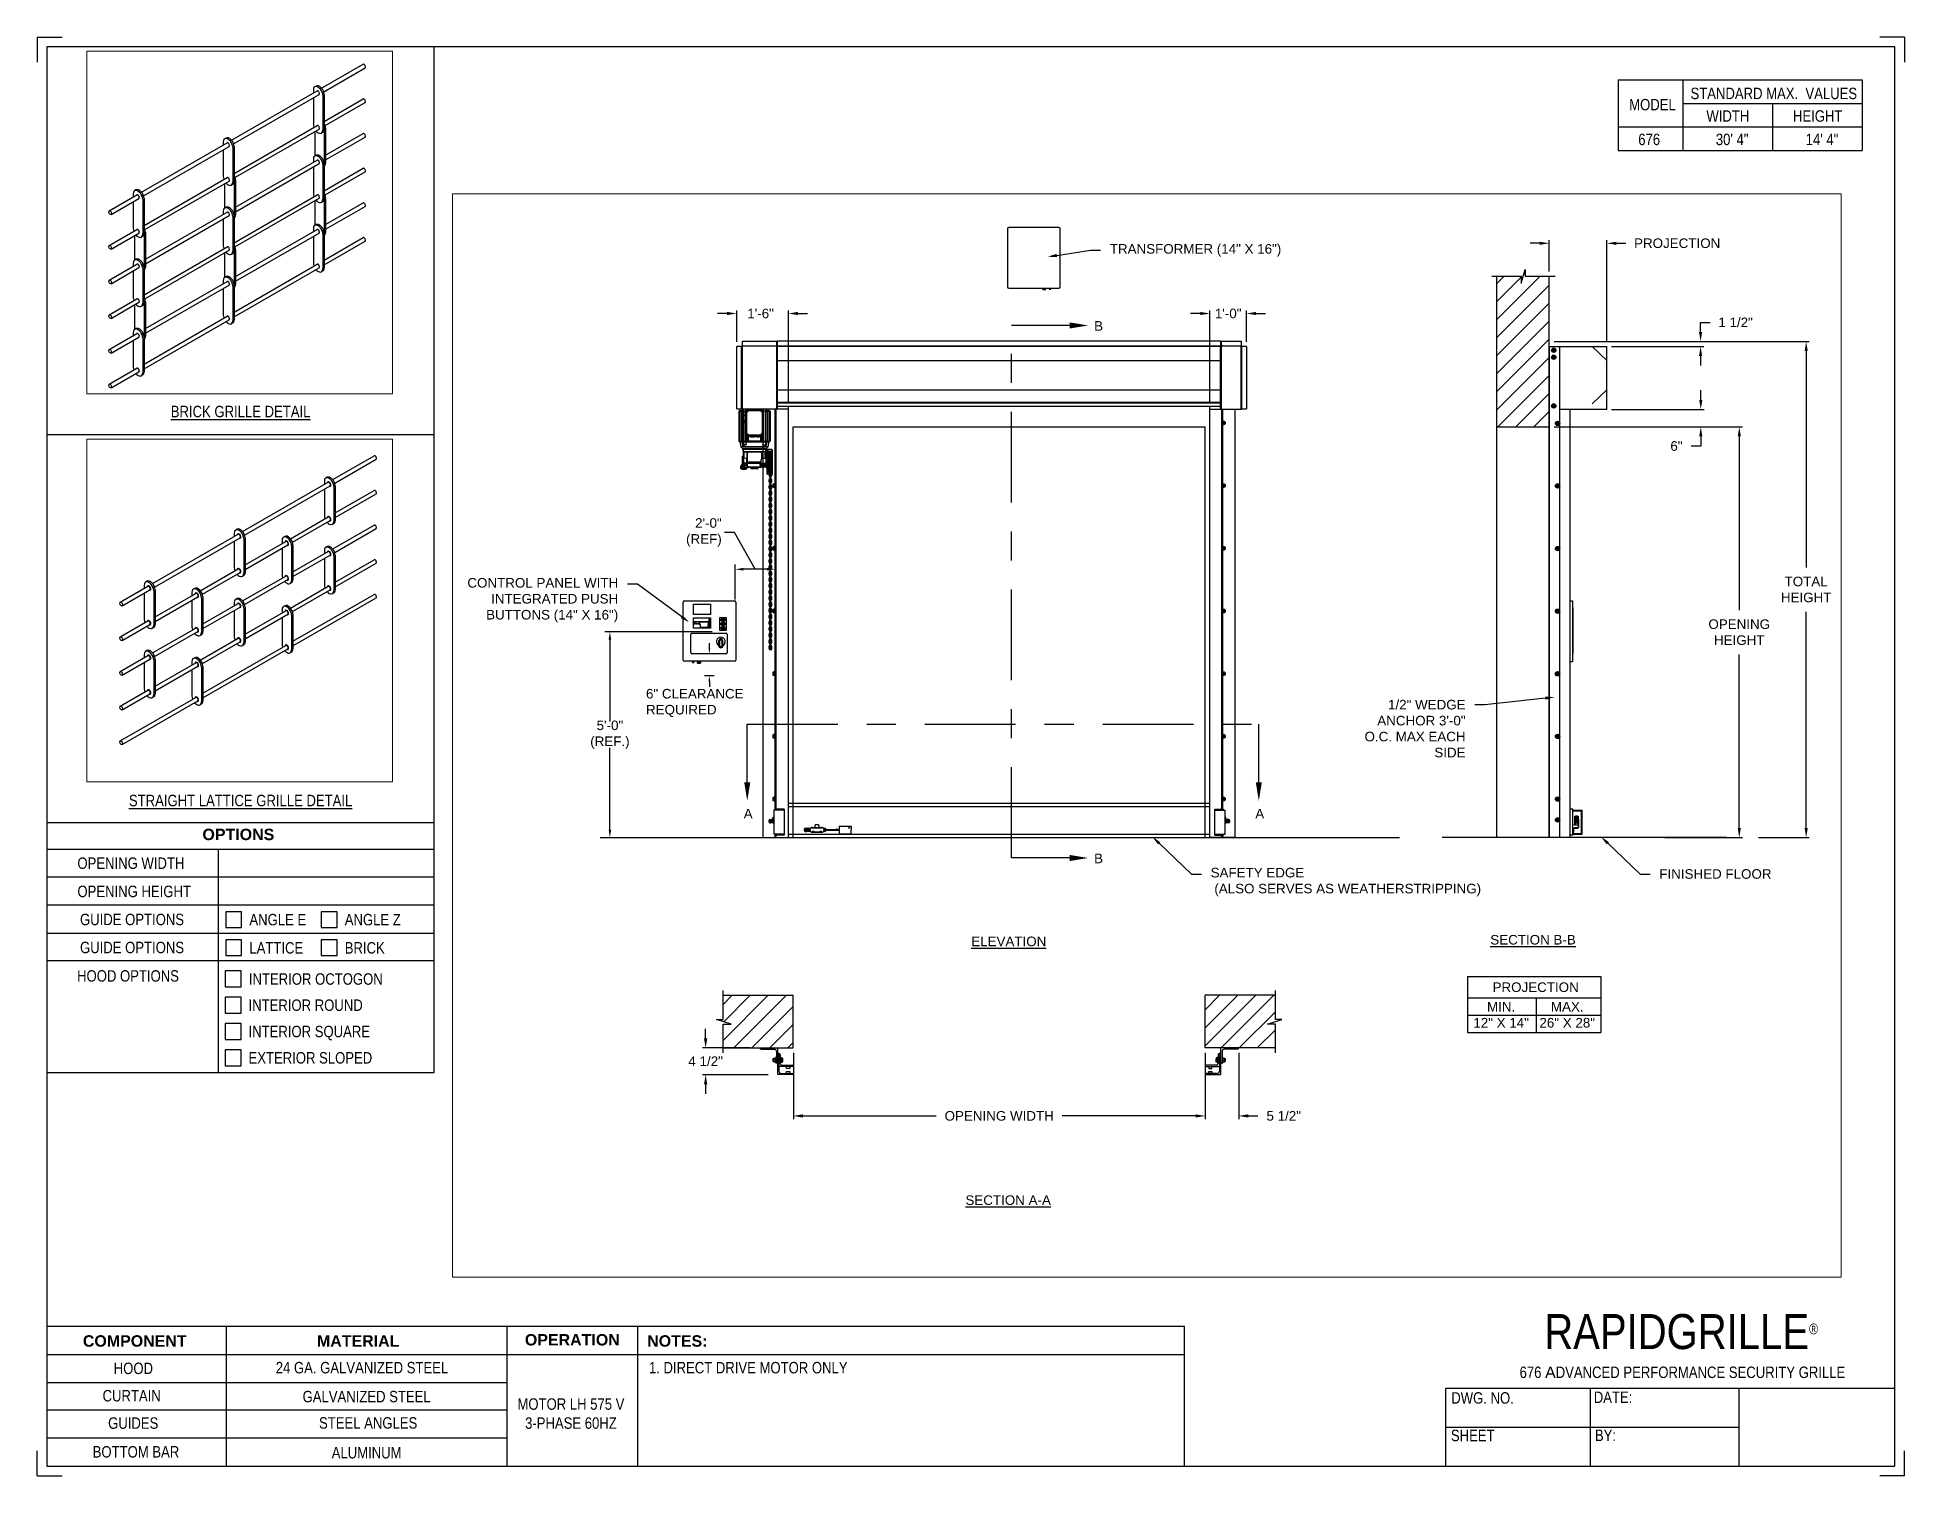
# Paper-space layout '676 LH 575V 3-PHASE' of a CAD drawing. Header units: inches. Extents: x 0.1 to 10.9, y 0.1 to 8.4.
# The model-space entities are those that its viewports show. They can reach past a viewport. Long polylines and large blocks are cut down to what shows.
import ezdxf
from ezdxf import colors
from ezdxf.entities.mleader import LeaderData, LeaderLine
from ezdxf.math import Vec2, Vec3

# ---------------------------------------------------------------- set-up
doc = ezdxf.new("R2010")
doc.units = ezdxf.units.IN
doc.header["$LTSCALE"] = 0.25
doc.header["$MEASUREMENT"] = 0
doc.linetypes.add('CENTER', pattern=[2, 1.25, -0.25, 0.25, -0.25])
for name, color, linetype in [('ANNOTATIONS', 1, 'Continuous'), ('BRICK', 7, 'Continuous'), ('MOTOR LH', 7, 'Continuous'), ('SECTION CUTS', 6, 'CENTER'), ('STRAIGHT LATTICE', 7, 'Continuous'), ('TITLE BLOCK', 7, 'Continuous')]:
    doc.layers.add(name, color=color, linetype=linetype)
doc.styles.add('ARIAL', font='arial.ttf', dxfattribs={"height": 0.09375})
doc.styles.add('CADdetails-DIMENSIONS', font='ARIALN.TTF', dxfattribs={"height": 2.38})
doc.styles.add('ROMANS', font='Romans', dxfattribs={"height": 0.09375})
doc.styles.get("Standard").update_dxf_attribs({"font": 'romans.shx'})
doc.dimstyles.get("Standard").update_dxf_attribs({"dimscale": 60, "dimtxt": 0.0833, "dimasz": 0.0833, "dimexe": 0.0833, "dimexo": 0.04, "dimgap": 0.09, "dimtad": 0, "dimtih": 1, "dimtoh": 1, "dimdec": 4, "dimzin": 1, "dimdsep": 46, "dimlunit": 4, "dimtxsty": 'Standard', "dimcen": 0.09, "dimclrt": 150, "dimadec": 4, "dimazin": 2, "dimtfac": 1, "dimtdec": 0, "dimtofl": 0, "dimtmove": 0, "dimatfit": 3, "dimfxl": 1, "dimtolj": 1, "dimtzin": 0, "dimlwd": -1, "dimlwe": -1, "dimarcsym": 1})
doc.dimstyles.new('STANDARD$0', dxfattribs={"dimtxt": 0.09375, "dimasz": 0.09375, "dimexe": 0.03125, "dimexo": 0.046875, "dimgap": 0.09, "dimtad": 0, "dimtih": 1, "dimtoh": 1, "dimdec": 4, "dimzin": 0, "dimdsep": 46, "dimtxsty": 'ARIAL', "dimcen": 0.09, "dimadec": 0, "dimazin": 0, "dimtfac": 1, "dimtdec": 4, "dimtofl": 0, "dimtmove": 0, "dimatfit": 1, "dimfxl": 1, "dimtolj": 1, "dimtzin": 0, "dimarcsym": 0})
pattern_1 = [(45, (123.15637, -32.43006), (-0.08838835, 0.08838835), [])]

psp = doc.layouts.new('676 LH 575V 3-PHASE')

# ---------------------------------------------------------------- texts
at = {"layer": 'TITLE BLOCK', "attachment_point": 2, "style": 'CADdetails-DIMENSIONS'}
for s, width, insert, char_height in [('MODEL', 0.28815, (9.45, 8.068), 0.0664), ('STANDARD MAX.  VALUES', 1.75949, (10.155, 8.133), 0.06641), ('WIDTH', 0.42908, (9.888, 8.002), 0.0664), ('HEIGHT', 0.42908, (10.41, 8.002), 0.0664), ('\\pxqc;676', 0.29952, (9.431, 7.866), 0.0664)]:
    psp.add_mtext_dynamic_manual_height_columns(s, width=width, gutter_width=1.363, heights=[0], dxfattribs=dict(at, insert=insert, char_height=char_height))
at = {"layer": 'TITLE BLOCK', "style": 'CADdetails-DIMENSIONS'}
for s, insert, char_height, width, attachment_point in [('30\' 4"', (9.913, 7.866), 0.0664, 1.75949, 2), ('14\' 4"', (10.435, 7.866), 0.0664, 1.75949, 2), ('{\\LBRICK GRILLE DETAIL}', (1.248, 6.285), 0.06641, 1.75949, 2), ('{\\LSTRAIGHT LATTICE GRILLE DETAIL}', (1.248, 4.025), 0.06641, 1.75949, 2), ('{\\fArial|b1|i0|c0|p34;OPTIONS}', (1.235, 3.828), 0.06641, 1.75949, 2), ('OPENING WIDTH', (0.3, 3.661), 0.06641, 1.30693, 1), ('OPENING HEIGHT', (0.3, 3.497), 0.06641, 1.30693, 1), ('GUIDE OPTIONS', (0.315, 3.334), 0.06641, 0.77187, 1), ('\\pxt1;ANGLE E', (1.299, 3.333), 0.06641, 1.23928, 1), ('\\pxt1;ANGLE Z', (1.853, 3.333), 0.06641, 1.23928, 1), ('GUIDE OPTIONS', (0.315, 3.171), 0.06641, 0.77187, 1), ('\\pxt1;LATTICE', (1.299, 3.169), 0.06641, 1.23928, 1), ('\\pxt1;BRICK', (1.853, 3.169), 0.06641, 1.23928, 1), ('HOOD OPTIONS', (0.298, 3.006), 0.06641, 1.30693, 1), ('INTERIOR OCTOGON', (1.296, 2.988), 0.06641, 1.23928, 1), ('INTERIOR ROUND', (1.294, 2.836), 0.06641, 1.53035, 1), ('INTERIOR SQUARE', (1.294, 2.683), 0.06641, 1.53035, 1), ('EXTERIOR SLOPED', (1.294, 2.53), 0.06641, 1.53035, 1), ('\\A1;\\pxqc;{\\fArial|b0|i0|c0|p34;\u200b\u200b\u200b\u200b\u200b\u200b\u200b\u200b\u200b\u200b\u200b\u200b\u200b\u200b\u200b\u200b\u200b\u200b\u200b\u200b\u200b\u200b\u200b\u200b\u200b}RAPIDGRILLE{\\H0.30337x;\\S® ^ ;}', (10.642, 1.008), 0.20312, 2.03069, 3), ('{\\fArial|b1|i0|c0|p34;COMPONENT}', (0.633, 0.885), 0.06641, 1.75949, 2), ('{\\fArial|b1|i0|c0|p34;MATERIAL}', (1.931, 0.885), 0.06641, 1.75949, 2), ('{\\fArial|b1|i0|c0|p34;OPERATION}', (3.175, 0.892), 0.06641, 1.75949, 2), ('{\\fArial|b1|i0|c0|p34;NOTES:}', (3.785, 0.885), 0.06641, 1.75949, 2), ('HOOD', (0.625, 0.726), 0.0664, 1.75949, 2), ('24 GA. GALVANIZED STEEL', (1.953, 0.73), 0.06641, 1.75949, 2), ('\\pxql;1. DIRECT DRIVE MOTOR ONLY ', (5.176, 0.73), 0.06641, 3.11182, 2), ('676 {\\fArial|b0|i0|c0|p34;A}DVANCED PERFORMANCE SECURITY GRILLE', (9.624, 0.703), 0.06641, 2.79915, 2), ('CURTAIN', (0.615, 0.567), 0.0664, 1.75949, 2), ('GALVANIZED STEEL ', (1.98, 0.562), 0.06641, 1.75949, 2), ('DWG. NO.', (8.463, 0.554), 0.0664, 1.75949, 2), ('DATE:', (9.221, 0.558), 0.0664, 1.75949, 2), ('\\P\\PMOTOR LH 575 V 3-PHASE 60HZ', (3.167, 0.74), 0.06641, 0.76227, 2), ('GUIDES', (0.624, 0.408), 0.0664, 1.75949, 2), ('STEEL ANGLES', (1.989, 0.409), 0.06641, 1.75949, 2), ('SHEET', (8.406, 0.336), 0.0664, 1.75949, 2), ('BY:', (9.177, 0.337), 0.0664, 1.75949, 2), ('BOTTOM BAR', (0.64, 0.241), 0.0664, 1.75949, 2), ('ALUMINUM', (1.98, 0.236), 0.0664, 1.75949, 2)]:
    psp.add_mtext(s, dxfattribs=dict(at, insert=insert, char_height=char_height, width=width, attachment_point=attachment_point))

msp = doc.modelspace()

# ---------------------------------------------------------------- texts
at = {"layer": 'ANNOTATIONS', "char_height": 0.09375, "style": 'ARIAL'}
for s, insert, attachment_point in [('2\'-0"\\P(REF)', (299.75451, 223.40353), 6), ('6" CLEARANCE\\PREQUIRED', (299.01292, 221.73296), 4), ('5\'-0"\\P(REF.)', (298.65972, 221.42207), 5)]:
    msp.add_mtext(s, dxfattribs=dict(at, insert=insert, attachment_point=attachment_point))
at = {"layer": 'ANNOTATIONS', "char_height": 0.09375, "attachment_point": 2, "style": 'ARIAL'}
for s, insert, width in [('{\\LELEVATION}', (302.56559, 219.44522), 3.0834986), ('{\\LSECTION B-B}', (307.69945, 219.46119), 1.3823677), ('{\\LSECTION A-A}', (302.55968, 216.91103), 1.3823677)]:
    msp.add_mtext(s, dxfattribs=dict(at, insert=insert, width=width))
for s, width, insert in [('PROJECTION ', 1.7594917, (307.72512, 218.9966)), ('MIN.\\P12" X 14" ', 0.6711642, (307.387, 218.80461)), ('MAX.\\P26" X 28"', 0.6567117, (308.03443, 218.80461))]:
    msp.add_mtext_dynamic_manual_height_columns(s, width=width, gutter_width=1.36268, heights=[0], dxfattribs=dict(at, insert=insert))
at = {"layer": 'SECTION CUTS', "style": 'ARIAL'}
for s, p in [('B', (303.40131, 225.3786)), ('A', (299.97, 220.60215)), ('A', (304.97954, 220.60215)), ('B', (303.40131, 220.16333))]:
    msp.add_text(s, height=0.09375, dxfattribs=at).set_placement(p)

# ---------------------------------------------------------------- blocks, each defined once
blk = doc.blocks.new('*D132')
at = {"layer": 'ANNOTATIONS', "color": 0, "lineweight": -2, "transparency": 16777216}
for p, q in [((304.489, 218.308), (304.489, 217.658)), ((304.817, 218.308), (304.817, 217.658)), ((304.395, 217.689), (304.302, 217.689)), ((304.911, 217.689), (305.005, 217.689))]:
    blk.add_line(p, q, dxfattribs=at)
at = {"layer": 'ANNOTATIONS', "color": 0, "transparency": 16777216}
for points in [[(304.395, 217.705), (304.395, 217.673), (304.489, 217.689)], [(304.911, 217.705), (304.911, 217.673), (304.817, 217.689)]]:
    blk.add_solid(points, dxfattribs=at)
at = {"layer": 'defpoints', "color": 0, "transparency": 16777216}
for p in [(304.489, 218.355), (304.817, 218.355), (304.817, 217.689)]:
    blk.add_point(p, dxfattribs=at)
at = {"layer": 'ANNOTATIONS', "color": 0, "transparency": 16777216, "insert": (305.258, 217.689), "char_height": 0.0938, "attachment_point": 5, "style": 'ARIAL'}
blk.add_mtext('\\A1;5 1/2"', dxfattribs=at)
blk = doc.blocks.new('*D133')
at = {"layer": 'ANNOTATIONS', "color": 0, "lineweight": -2, "transparency": 16777216}
for p, q in [((299.597, 218.449), (299.597, 218.543)), ((300.034, 218.355), (299.566, 218.355)), ((300.209, 218.093), (299.566, 218.093)), ((299.597, 218), (299.597, 217.906))]:
    blk.add_line(p, q, dxfattribs=at)
at = {"layer": 'ANNOTATIONS', "color": 0, "transparency": 16777216}
for points in [[(299.581, 218.449), (299.613, 218.449), (299.597, 218.355)], [(299.581, 218), (299.613, 218), (299.597, 218.093)]]:
    blk.add_solid(points, dxfattribs=at)
at = {"layer": 'defpoints', "color": 0, "transparency": 16777216}
for p in [(300.081, 218.355), (299.597, 218.093), (300.256, 218.093)]:
    blk.add_point(p, dxfattribs=at)
at = {"layer": 'ANNOTATIONS', "color": 0, "transparency": 16777216, "insert": (299.597, 218.224), "char_height": 0.0938, "attachment_point": 5, "style": 'ARIAL'}
blk.add_mtext('\\A1;4 1/2"', dxfattribs=at)
blk = doc.blocks.new('*D134')
at = {"layer": 'ANNOTATIONS', "color": 0, "lineweight": -2, "transparency": 16777216}
for p, q in [((299.807, 225.547), (299.714, 225.547)), ((299.901, 225.271), (299.901, 225.578)), ((300.407, 224.684), (300.407, 225.578)), ((300.501, 225.547), (300.595, 225.547))]:
    blk.add_line(p, q, dxfattribs=at)
at = {"layer": 'ANNOTATIONS', "color": 0, "transparency": 16777216}
for points in [[(299.807, 225.563), (299.807, 225.532), (299.901, 225.547)], [(300.501, 225.563), (300.501, 225.532), (300.407, 225.547)]]:
    blk.add_solid(points, dxfattribs=at)
at = {"layer": 'defpoints', "color": 0, "transparency": 16777216}
for p in [(299.901, 225.547), (299.901, 225.224), (300.407, 224.637)]:
    blk.add_point(p, dxfattribs=at)
at = {"layer": 'ANNOTATIONS', "color": 0, "transparency": 16777216, "insert": (300.135, 225.547), "char_height": 0.0938, "attachment_point": 5, "style": 'ARIAL'}
blk.add_mtext('\\A1;1\'-6"', dxfattribs=at)
blk = doc.blocks.new('*D135')
at = {"layer": 'ANNOTATIONS', "color": 0, "lineweight": -2, "transparency": 16777216}
for p, q in [((304.44, 225.547), (304.346, 225.547)), ((304.534, 224.684), (304.534, 225.578)), ((304.894, 225.271), (304.894, 225.578)), ((304.988, 225.547), (305.081, 225.547))]:
    blk.add_line(p, q, dxfattribs=at)
at = {"layer": 'ANNOTATIONS', "color": 0, "transparency": 16777216}
for points in [[(304.44, 225.563), (304.44, 225.532), (304.534, 225.547)], [(304.988, 225.563), (304.988, 225.532), (304.894, 225.547)]]:
    blk.add_solid(points, dxfattribs=at)
at = {"layer": 'defpoints', "color": 0, "transparency": 16777216}
for p in [(304.534, 225.547), (304.894, 225.224), (304.534, 224.637)]:
    blk.add_point(p, dxfattribs=at)
at = {"layer": 'ANNOTATIONS', "color": 0, "transparency": 16777216, "insert": (304.714, 225.547), "char_height": 0.0938, "attachment_point": 5, "style": 'ARIAL'}
blk.add_mtext('\\A1;1\'-0"', dxfattribs=at)
blk = doc.blocks.new('*D136')
at = {"layer": 'ANNOTATIONS', "color": 0, "lineweight": -2, "transparency": 16777216}
for p, q in [((300.456, 218.308), (300.456, 217.658)), ((304.489, 218.308), (304.489, 217.658)), ((300.549, 217.689), (301.856, 217.689)), ((304.395, 217.689), (303.089, 217.689))]:
    blk.add_line(p, q, dxfattribs=at)
at = {"layer": 'ANNOTATIONS', "color": 0, "transparency": 16777216}
for points in [[(300.549, 217.705), (300.549, 217.673), (300.456, 217.689)], [(304.395, 217.705), (304.395, 217.673), (304.489, 217.689)]]:
    blk.add_solid(points, dxfattribs=at)
at = {"layer": 'defpoints', "color": 0, "transparency": 16777216}
for p in [(300.456, 218.355), (304.489, 218.355), (304.489, 217.689)]:
    blk.add_point(p, dxfattribs=at)
at = {"layer": 'ANNOTATIONS', "color": 0, "transparency": 16777216, "insert": (302.472, 217.689), "char_height": 0.09375, "attachment_point": 5, "style": 'ARIAL'}
blk.add_mtext('\\A1;OPENING WIDTH', dxfattribs=at)
blk = doc.blocks.new('*D137')
at = {"layer": 'ANNOTATIONS', "color": 0, "lineweight": -2, "transparency": 16777216}
for p, q in [((307.764, 226.235), (307.67, 226.235)), ((307.858, 225.96), (307.858, 226.266)), ((308.422, 225.272), (308.422, 226.266)), ((308.515, 226.235), (308.609, 226.235))]:
    blk.add_line(p, q, dxfattribs=at)
at = {"layer": 'ANNOTATIONS', "color": 0, "transparency": 16777216}
for points in [[(307.764, 226.25), (307.764, 226.219), (307.858, 226.235)], [(308.515, 226.25), (308.515, 226.219), (308.422, 226.235)]]:
    blk.add_solid(points, dxfattribs=at)
at = {"layer": 'defpoints', "color": 0, "transparency": 16777216}
for p in [(308.422, 226.235), (307.858, 225.913), (308.422, 225.225)]:
    blk.add_point(p, dxfattribs=at)
at = {"layer": 'ANNOTATIONS', "color": 0, "transparency": 16777216, "insert": (309.111, 226.235), "char_height": 0.09375, "attachment_point": 5, "style": 'ARIAL'}
blk.add_mtext('\\A1;PROJECTION ', dxfattribs=at)
blk = doc.blocks.new('*D138')
at = {"layer": 'ANNOTATIONS', "color": 0, "lineweight": -2, "transparency": 16777216}
for p, q in [((307.905, 224.437), (309.75, 224.437)), ((309.719, 224.343), (309.719, 222.643)), ((309.719, 220.509), (309.719, 222.208)), ((308.989, 220.415), (309.75, 220.415))]:
    blk.add_line(p, q, dxfattribs=at)
at = {"layer": 'ANNOTATIONS', "color": 0, "transparency": 16777216}
for points in [[(309.704, 224.343), (309.735, 224.343), (309.719, 224.437)], [(309.704, 220.509), (309.735, 220.509), (309.719, 220.415)]]:
    blk.add_solid(points, dxfattribs=at)
at = {"layer": 'defpoints', "color": 0, "transparency": 16777216}
for p in [(307.858, 224.437), (308.942, 220.415), (309.719, 220.415)]:
    blk.add_point(p, dxfattribs=at)
at = {"layer": 'ANNOTATIONS', "color": 0, "transparency": 16777216, "insert": (309.719, 222.426), "char_height": 0.09375, "attachment_point": 5, "style": 'ARIAL'}
blk.add_mtext('\\A1;OPENING\\PHEIGHT', dxfattribs=at)
blk = doc.blocks.new('*D139')
at = {"layer": 'ANNOTATIONS', "color": 0, "lineweight": -2, "transparency": 16777216}
for p, q in [((307.905, 225.273), (310.405, 225.273)), ((310.374, 225.179), (310.374, 223.061)), ((310.374, 220.509), (310.374, 222.626)), ((309.909, 220.415), (310.405, 220.415))]:
    blk.add_line(p, q, dxfattribs=at)
at = {"layer": 'ANNOTATIONS', "color": 0, "transparency": 16777216}
for points in [[(310.359, 225.179), (310.39, 225.179), (310.374, 225.273)], [(310.359, 220.509), (310.39, 220.509), (310.374, 220.415)]]:
    blk.add_solid(points, dxfattribs=at)
at = {"layer": 'defpoints', "color": 0, "transparency": 16777216}
for p in [(307.858, 225.273), (309.862, 220.415), (310.374, 220.415)]:
    blk.add_point(p, dxfattribs=at)
at = {"layer": 'ANNOTATIONS', "color": 0, "transparency": 16777216, "insert": (310.374, 222.844), "char_height": 0.0938, "attachment_point": 5, "style": 'ARIAL'}
blk.add_mtext('\\A1;TOTAL\\PHEIGHT', dxfattribs=at)
blk = doc.blocks.new('*D140')
at = {"layer": 'ANNOTATIONS', "color": 0, "lineweight": -2, "transparency": 16777216}
for p, q in [((309.342, 224.701), (309.342, 224.795)), ((308.468, 224.608), (309.374, 224.608)), ((308.468, 224.437), (309.374, 224.437)), ((309.342, 224.249), (309.249, 224.249)), ((309.342, 224.343), (309.342, 224.249))]:
    blk.add_line(p, q, dxfattribs=at)
at = {"layer": 'ANNOTATIONS', "color": 0, "transparency": 16777216}
for points in [[(309.327, 224.701), (309.358, 224.701), (309.342, 224.608)], [(309.327, 224.343), (309.358, 224.343), (309.342, 224.437)]]:
    blk.add_solid(points, dxfattribs=at)
at = {"layer": 'defpoints', "color": 0, "transparency": 16777216}
for p in [(308.422, 224.608), (308.422, 224.437), (309.342, 224.437)]:
    blk.add_point(p, dxfattribs=at)
at = {"layer": 'ANNOTATIONS', "color": 0, "transparency": 16777216, "insert": (309.104, 224.249), "char_height": 0.0938, "attachment_point": 5, "style": 'ARIAL'}
blk.add_mtext('\\A1;6"', dxfattribs=at)
blk = doc.blocks.new('*D141')
at = {"layer": 'ANNOTATIONS', "color": 0, "lineweight": -2, "transparency": 16777216}
for p, q in [((309.34, 225.366), (309.34, 225.46)), ((309.34, 225.46), (309.434, 225.46)), ((308.468, 225.273), (309.371, 225.273)), ((308.468, 225.225), (309.371, 225.225)), ((309.34, 225.131), (309.34, 225.038))]:
    blk.add_line(p, q, dxfattribs=at)
at = {"layer": 'ANNOTATIONS', "color": 0, "transparency": 16777216}
for points in [[(309.325, 225.366), (309.356, 225.366), (309.34, 225.273)], [(309.325, 225.131), (309.356, 225.131), (309.34, 225.225)]]:
    blk.add_solid(points, dxfattribs=at)
at = {"layer": 'defpoints', "color": 0, "transparency": 16777216}
for p in [(308.422, 225.273), (308.422, 225.225), (309.34, 225.273)]:
    blk.add_point(p, dxfattribs=at)
at = {"layer": 'ANNOTATIONS', "color": 0, "transparency": 16777216, "insert": (309.683, 225.46), "char_height": 0.0938, "attachment_point": 5, "style": 'ARIAL'}
blk.add_mtext('\\A1;1 1/2"', dxfattribs=at)

# ---------------------------------------------------------------- dimensions: what is measured, and where the dimension line sits
at = {"layer": 'ANNOTATIONS'}
for base, p1, p2, text, picture, middle in [((308.42153, 226.23467), (307.85765, 225.91347), (308.42153, 225.22508), 'PROJECTION ', '*D137', (309.11064, 226.23467)), ((304.48906, 217.68891), (300.45573, 218.35502), (304.48906, 218.35502), 'OPENING WIDTH', '*D136', (302.47239, 217.68891))]:
    dim = msp.add_linear_dim(base=base, p1=p1, p2=p2, text=text, dimstyle='STANDARD$0', dxfattribs=at)
    dim.commit()
    dim.dimension.update_dxf_attribs({"geometry": picture, "text_midpoint": middle})
for base, p1, p2, angle, text, picture, middle in [((299.90122, 225.54724), (300.40716, 224.63674), (299.90122, 225.22384), 180, '1\'-6"', '*D134', (300.13547, 225.54724)), ((304.53366, 225.54724), (304.89386, 225.22422), (304.53366, 224.63674), 180, '1\'-0"', '*D135', (304.71376, 225.54724)), ((299.59703, 218.09333), (300.08073, 218.35501), (300.25573, 218.09333), 90, '4 1/2"', '*D133', (299.59703, 218.22417))]:
    dim = msp.add_linear_dim(base=base, p1=p1, p2=p2, angle=angle, text=text, dimstyle='STANDARD$0', dxfattribs=at)
    dim.commit()
    dim.dimension.update_dxf_attribs({"geometry": picture, "text_midpoint": middle, "dimtype": 160})
for base, p1, p2, text, picture, middle in [((309.3402, 225.27272), (308.42153, 225.22508), (308.42153, 225.27272), '1 1/2"', '*D141', (309.68264, 225.46022)), ((310.37422, 220.41511), (307.85765, 225.27272), (309.86218, 220.41511), 'TOTAL\\PHEIGHT', '*D139', (310.37422, 222.84392)), ((309.34233, 224.43674), (308.42153, 224.60767), (308.42153, 224.43674), '6"', '*D140', (309.10444, 224.24924)), ((309.71923, 220.41511), (307.85765, 224.43674), (308.94183, 220.41511), 'OPENING\\PHEIGHT', '*D138', (309.71923, 222.42592))]:
    dim = msp.add_linear_dim(base=base, p1=p1, p2=p2, angle=90, text=text, dimstyle='STANDARD$0', dxfattribs=at)
    dim.commit()
    dim.dimension.update_dxf_attribs({"geometry": picture, "text_midpoint": middle})
dim = msp.add_linear_dim(base=(304.81718, 217.68891), p1=(304.48906, 218.35502), p2=(304.81718, 218.35501), text='5 1/2"', dimstyle='STANDARD$0', dxfattribs=at)
dim.commit()
dim.dimension.update_dxf_attribs({"geometry": '*D132', "text_midpoint": (305.25779, 217.68891), "dimtype": 160})

# ---------------------------------------------------------------- hatches: boundary and pattern name
at = {"layer": 'MOTOR LH'}
h = msp.add_hatch(dxfattribs=at)
h.set_pattern_fill('ANSI31', color=256, style=0)
h.set_pattern_definition([(45, (122.45474, -32.0565), (-0.08838835, 0.08838835), [])])
h.paths.add_polyline_path([(307.85765, 225.17888), (307.85765, 225.91347), (307.62115, 225.91347), (307.62115, 225.97813), (307.58274, 225.84477), (307.58274, 225.91347), (307.34202, 225.91347), (307.34202, 225.36317)])
h.paths.add_polyline_path([(307.34202, 224.43674), (307.85765, 224.43674), (307.85765, 225.17888), (307.34202, 225.36317)])
h = msp.add_hatch(dxfattribs=at)
h.set_pattern_fill('ANSI31', color=256, style=0)
h.set_pattern_definition(pattern_1)
h.paths.add_polyline_path([(300.45573, 218.87064), (299.76823, 218.87064), (299.76823, 218.63344), (299.70412, 218.63344), (299.84619, 218.58654), (299.76823, 218.58654), (299.76823, 218.35502), (300.45573, 218.35502), (300.45573, 218.51752)])
h = msp.add_hatch(dxfattribs=at)
h.set_pattern_fill('ANSI31', color=256, style=0)
h.set_pattern_definition(pattern_1)
h.paths.add_polyline_path([(305.24066, 218.63344), (305.17656, 218.63344), (305.17656, 218.87064), (304.48906, 218.87064), (304.48906, 218.35502), (304.50723, 218.35502), (305.17656, 218.35502), (305.17656, 218.58654), (305.09859, 218.58654)])

# ---------------------------------------------------------------- linework, layer by layer
at = {"layer": 'ANNOTATIONS'}
for p, q in [((299.88767, 222.74794), (299.88767, 223.08974)), ((300.19738, 223.04261), (299.96534, 223.04261)), ((299.65958, 222.42941), (298.60863, 222.42941)), ((298.65972, 222.35175), (298.65972, 221.55133)), ((299.68055, 222.21402), (299.58629, 222.21402)), ((299.63342, 222.26716), (299.63342, 222.3203)), ((299.68055, 221.99872), (299.58629, 221.99872)), ((299.63342, 221.94558), (299.63342, 221.89244)), ((298.65972, 220.49278), (298.65972, 221.2928)), ((307.05643, 219.05603), (307.05643, 218.50466)), ((307.05643, 219.05603), (308.3642, 219.05603)), ((308.3642, 219.05603), (308.3642, 218.50466)), ((307.05643, 218.84456), (308.3642, 218.84456)), ((307.72928, 218.84456), (307.72928, 218.50466)), ((307.05643, 218.67461), (308.3642, 218.67461)), ((307.05643, 218.50466), (308.3642, 218.50466))]:
    msp.add_line(p, q, dxfattribs=at)
for points in [[(299.96534, 223.02967), (299.96534, 223.05556), (299.88767, 223.04261)], [(300.19738, 223.02967), (300.19738, 223.05556), (300.27505, 223.04261)], [(298.67267, 222.35175), (298.64678, 222.35175), (298.65972, 222.42941)], [(299.64228, 222.26716), (299.62456, 222.26716), (299.63342, 222.21402)], [(299.64228, 221.94558), (299.62456, 221.94558), (299.63342, 221.99872)], [(298.67267, 220.49278), (298.64678, 220.49278), (298.65972, 220.41511)]]:
    msp.add_solid(points, dxfattribs=at)
at = {"layer": 'BRICK'}
for p, q in [((296.18714, 218.46966), (296.59665, 218.70609)), ((296.20702, 218.43432), (296.61693, 218.67098)), ((295.29405, 217.95403), (296.14121, 218.44314)), ((295.31393, 217.91869), (296.16149, 218.40803)), ((296.10435, 218.45413), (296.10435, 218.42186)), ((296.10435, 218.37504), (296.10435, 218.11038)), ((296.1316, 218.49233), (296.11812, 218.48455)), ((296.19835, 218.39986), (296.19835, 218.05611)), ((296.21183, 218.40764), (296.21183, 218.06389)), ((296.21183, 218.14016), (296.59665, 218.36234)), ((296.21183, 218.09334), (296.61693, 218.32723)), ((295.23851, 217.97671), (295.22503, 217.96893)), ((295.76766, 217.88372), (296.14121, 218.09939)), ((295.78754, 217.84838), (296.16149, 218.06428)), ((296.19806, 218.03347), (296.18458, 218.02568)), ((296.18697, 217.78236), (296.59665, 218.01889)), ((296.20694, 217.74707), (296.61693, 217.98378)), ((294.40096, 217.43841), (295.24813, 217.92751)), ((294.42084, 217.40307), (295.2684, 217.8924)), ((295.21126, 217.9385), (295.21126, 217.90623)), ((295.21126, 217.85942), (295.21126, 217.59475)), ((295.30526, 217.88423), (295.30526, 217.54048)), ((295.31874, 217.89202), (295.31874, 217.54827)), ((295.31874, 217.62453), (295.72173, 217.8572)), ((295.31874, 217.57772), (295.742, 217.82209)), ((295.68487, 217.86819), (295.68487, 217.83592)), ((295.68487, 217.7891), (295.68487, 217.52444)), ((295.71212, 217.9064), (295.69864, 217.89861)), ((295.77887, 217.81392), (295.77887, 217.47017)), ((295.79235, 217.8217), (295.79235, 217.47795)), ((296.1316, 217.80483), (296.11812, 217.79705)), ((295.79235, 217.55452), (296.14121, 217.75594)), ((295.79235, 217.5077), (296.16149, 217.72083)), ((296.10435, 217.76663), (296.10435, 217.73436)), ((296.10435, 217.68754), (296.10435, 217.42288)), ((296.19835, 217.71236), (296.19835, 217.36861)), ((296.21183, 217.72014), (296.21183, 217.37639)), ((296.21183, 217.45266), (296.59665, 217.67484)), ((296.21183, 217.40584), (296.61693, 217.63973)), ((294.31818, 217.42288), (294.31818, 217.39061)), ((294.34542, 217.46108), (294.33194, 217.4533)), ((294.87457, 217.36809), (295.24813, 217.58376)), ((294.89445, 217.33276), (295.2684, 217.54865)), ((295.30497, 217.51784), (295.29149, 217.51006)), ((295.29388, 217.26673), (295.7216, 217.51368)), ((295.31385, 217.23144), (295.74187, 217.47856)), ((295.77858, 217.44753), (295.7651, 217.43975)), ((294.07977, 217.25296), (294.35504, 217.41189)), ((294.10004, 217.21785), (294.37531, 217.37678)), ((294.31818, 217.34379), (294.31818, 217.07913)), ((294.41217, 217.36861), (294.41217, 217.02486)), ((294.42565, 217.37639), (294.42565, 217.03264)), ((294.42565, 217.10891), (294.82864, 217.34158)), ((294.42565, 217.06209), (294.84892, 217.30646)), ((294.79178, 217.35256), (294.79178, 217.32029)), ((294.79178, 217.27348), (294.79178, 217.00881)), ((294.81903, 217.39077), (294.80555, 217.38299)), ((294.88578, 217.2983), (294.88578, 216.95455)), ((294.89926, 217.30608), (294.89926, 216.96233)), ((294.89926, 217.03889), (295.24813, 217.24031)), ((295.21126, 217.251), (295.21126, 217.21873)), ((295.23851, 217.28921), (295.22503, 217.28143)), ((295.76766, 217.19622), (296.14121, 217.41189)), ((295.78754, 217.16088), (296.16149, 217.37678)), ((295.79235, 216.86672), (296.59665, 217.33109)), ((295.79235, 216.8199), (296.61693, 217.29598)), ((296.19806, 217.34597), (296.18458, 217.33818)), ((294.07977, 216.90921), (294.35504, 217.06814)), ((294.89926, 216.99208), (295.2684, 217.2052)), ((295.21126, 217.17192), (295.21126, 216.90725)), ((295.30526, 217.19673), (295.30526, 216.85298)), ((295.31874, 217.20452), (295.31874, 216.86077)), ((295.31874, 216.93703), (295.72173, 217.1697)), ((295.31874, 216.89022), (295.742, 217.13459)), ((295.68487, 217.18069), (295.68487, 217.14842)), ((295.68487, 217.1016), (295.68487, 216.83694)), ((295.71212, 217.2189), (295.69864, 217.21111)), ((295.77887, 217.12642), (295.77887, 216.78267)), ((295.79235, 217.1342), (295.79235, 216.79045)), ((294.10004, 216.8741), (294.37531, 217.03303)), ((294.41188, 217.00222), (294.3984, 216.99443)), ((294.4008, 216.75111), (294.82851, 216.99805)), ((294.42076, 216.71582), (294.84879, 216.96294)), ((294.88549, 216.9319), (294.87201, 216.92412)), ((294.87457, 216.68059), (295.24813, 216.89626)), ((294.07977, 216.56576), (294.35504, 216.72469)), ((294.10004, 216.53065), (294.37531, 216.68958)), ((294.31818, 216.73538), (294.31818, 216.70311)), ((294.34542, 216.77358), (294.33194, 216.7658)), ((294.42565, 216.68889), (294.42565, 216.34514)), ((294.81903, 216.70327), (294.80555, 216.69549)), ((294.89445, 216.64526), (295.2684, 216.86115)), ((294.89926, 216.35109), (295.72173, 216.82595)), ((294.89926, 216.30428), (295.742, 216.79084)), ((295.30497, 216.83034), (295.29149, 216.82256)), ((295.77858, 216.76003), (295.7651, 216.75225)), ((294.31818, 216.65629), (294.31818, 216.39163)), ((294.41217, 216.68111), (294.41217, 216.33736)), ((294.42565, 216.42141), (294.82864, 216.65408)), ((294.42565, 216.37459), (294.84892, 216.61896)), ((294.79178, 216.66506), (294.79178, 216.63279)), ((294.79178, 216.58598), (294.79178, 216.32131)), ((294.88578, 216.6108), (294.88578, 216.26705)), ((294.89926, 216.61858), (294.89926, 216.27483)), ((294.07977, 216.22171), (294.35504, 216.38064)), ((294.10004, 216.1866), (294.37531, 216.34553)), ((294.07977, 215.87796), (294.82864, 216.31033)), ((294.10004, 215.84285), (294.84892, 216.27521)), ((294.41188, 216.31472), (294.3984, 216.30693)), ((294.88549, 216.2444), (294.87201, 216.23662))]:
    msp.add_line(p, q, dxfattribs=at)
for centre, major_axis, start_param, end_param in [((296.60679, 218.68853), (0.01014, -0.01756), 0, 3.14159265), ((296.15135, 218.42699), (0.03323, -0.05756), 0.78539816, 3.92699082), ((296.16483, 218.43478), (0.03323, -0.05756), 0.78539816, 3.14159265), ((296.15135, 218.42558), (0.01014, -0.01756), 0, 3.14159265), ((296.60679, 218.34478), (0.01014, -0.01756), 0, 3.14159265), ((295.25826, 217.91137), (0.03323, -0.05756), 0.78539816, 3.92699082), ((295.27174, 217.91915), (0.03323, -0.05756), 0.78539816, 3.14159265), ((296.15135, 218.08324), (0.03323, -0.05756), 3.92699082, 4.42168201), ((296.15135, 218.08324), (0.03323, -0.05756), 5.04167821, 7.06858347), ((296.15135, 218.08183), (0.01014, -0.01756), 0, 3.14159265), ((296.16483, 218.09103), (0.03323, -0.05756), 6.28318531, 7.06858347), ((296.60679, 218.00133), (0.01014, -0.01756), 0, 3.14159265), ((295.25826, 217.90996), (0.01014, -0.01756), 0, 3.14159265), ((295.73187, 217.84106), (0.03323, -0.05756), 0.78539816, 3.92699082), ((295.74535, 217.84884), (0.03323, -0.05756), 0.78539816, 3.14159265), ((295.73187, 217.83965), (0.01014, -0.01756), 0, 3.14159265), ((296.15135, 217.73949), (0.03323, -0.05756), 0.78539816, 3.92699082), ((296.16483, 217.74728), (0.03323, -0.05756), 0.78539816, 3.14159265), ((296.15135, 217.73808), (0.01014, -0.01756), 0, 3.14159265), ((296.60679, 217.65728), (0.01014, -0.01756), 0, 3.14159265), ((294.36517, 217.39574), (0.03323, -0.05756), 0.78539816, 3.92699082), ((294.37865, 217.40353), (0.03323, -0.05756), 0.78539816, 3.14159265), ((295.25826, 217.56762), (0.03323, -0.05756), 3.92699082, 4.42168201), ((295.25826, 217.56762), (0.03323, -0.05756), 5.04167821, 7.06858347), ((295.25826, 217.56621), (0.01014, -0.01756), 0, 3.14159265), ((295.27174, 217.5754), (0.03323, -0.05756), 6.28318531, 7.06858347), ((295.73187, 217.49731), (0.03323, -0.05756), 3.92699082, 4.42168201), ((295.73187, 217.49731), (0.03323, -0.05756), 5.04167821, 7.06858347), ((295.73174, 217.49612), (0.01014, -0.01756), 0, 3.14159265), ((295.74535, 217.50509), (0.03323, -0.05756), 6.28318531, 7.06858347), ((296.15135, 217.39574), (0.03323, -0.05756), 3.92699082, 4.42168201), ((294.36517, 217.39433), (0.01014, -0.01756), 0, 3.14159265), ((294.83878, 217.32543), (0.03323, -0.05756), 0.78539816, 3.92699082), ((294.85226, 217.33321), (0.03323, -0.05756), 0.78539816, 3.14159265), ((294.83878, 217.32402), (0.01014, -0.01756), 0, 3.14159265), ((295.25826, 217.22387), (0.03323, -0.05756), 0.78539816, 3.92699082), ((295.27174, 217.23165), (0.03323, -0.05756), 0.78539816, 3.14159265), ((295.25826, 217.22246), (0.01014, -0.01756), 0, 3.14159265), ((296.15135, 217.39574), (0.03323, -0.05756), 5.04167821, 7.06858347), ((296.15135, 217.39433), (0.01014, -0.01756), 0, 3.14159265), ((296.16483, 217.40353), (0.03323, -0.05756), 6.28318531, 7.06858347), ((296.60679, 217.31353), (0.01014, -0.01756), 0, 3.14159265), ((294.36517, 217.05199), (0.03323, -0.05756), 3.92699082, 4.42168201), ((294.36517, 217.05058), (0.01014, -0.01756), 0, 3.14159265), ((295.73187, 217.15356), (0.03323, -0.05756), 0.78539816, 3.92699082), ((295.74535, 217.16134), (0.03323, -0.05756), 0.78539816, 3.14159265), ((295.73187, 217.15215), (0.01014, -0.01756), 0, 3.14159265), ((294.36517, 217.05199), (0.03323, -0.05756), 5.04167821, 7.06858347), ((294.37865, 217.05978), (0.03323, -0.05756), 6.28318531, 7.06858347), ((294.83878, 216.98168), (0.03323, -0.05756), 3.92699082, 4.42168201), ((294.83878, 216.98168), (0.03323, -0.05756), 5.04167821, 7.06858347), ((294.83865, 216.9805), (0.01014, -0.01756), 0, 3.14159265), ((294.85226, 216.98946), (0.03323, -0.05756), 6.28318531, 7.06858347), ((295.25826, 216.88012), (0.03323, -0.05756), 3.92699082, 4.42168201), ((295.25826, 216.87871), (0.01014, -0.01756), 0, 3.14159265), ((294.36517, 216.70824), (0.03323, -0.05756), 0.78539816, 3.92699082), ((294.37865, 216.71603), (0.03323, -0.05756), 0.78539816, 3.14159265), ((294.36517, 216.70683), (0.01014, -0.01756), 0, 3.14159265), ((294.83878, 216.63793), (0.03323, -0.05756), 0.78539816, 3.92699082), ((294.85226, 216.64571), (0.03323, -0.05756), 0.78539816, 3.14159265), ((295.25826, 216.88012), (0.03323, -0.05756), 5.04167821, 7.06858347), ((295.27174, 216.8879), (0.03323, -0.05756), 6.28318531, 7.06858347), ((295.73187, 216.80981), (0.03323, -0.05756), 3.92699082, 4.42168201), ((295.73187, 216.80981), (0.03323, -0.05756), 5.04167821, 7.06858347), ((295.73187, 216.8084), (0.01014, -0.01756), 0, 3.14159265), ((295.74535, 216.81759), (0.03323, -0.05756), 6.28318531, 7.06858347), ((294.83878, 216.63652), (0.01014, -0.01756), 0, 3.14159265), ((294.36517, 216.36449), (0.03323, -0.05756), 3.92699082, 4.42168201), ((294.36517, 216.36449), (0.03323, -0.05756), 5.04167821, 7.06858347), ((294.36517, 216.36308), (0.01014, -0.01756), 0, 3.14159265), ((294.37865, 216.37228), (0.03323, -0.05756), 6.28318531, 7.06858347), ((294.83878, 216.29418), (0.03323, -0.05756), 3.92699082, 4.42168201), ((294.83878, 216.29418), (0.03323, -0.05756), 5.04167821, 7.06858347), ((294.83878, 216.29277), (0.01014, -0.01756), 0, 3.14159265), ((294.85226, 216.30196), (0.03323, -0.05756), 6.28318531, 7.06858347)]:
    msp.add_ellipse(centre, major_axis=major_axis, ratio=0.57735027, start_param=start_param, end_param=end_param, dxfattribs=at)
for centre in [(294.0899, 217.23541), (294.0899, 216.89166), (294.0899, 216.54821), (294.0899, 216.20416), (294.0899, 215.86041)]:
    msp.add_ellipse(centre, major_axis=(0.01014, -0.01756), ratio=0.57735027, dxfattribs=at)
for points in [[(296.15395, 218.40368), (296.15571, 218.4032), (296.1575, 218.40304), (296.16284, 218.40371), (296.16608, 218.40603), (296.16946, 218.4124), (296.16989, 218.41626), (296.16852, 218.42776), (296.16433, 218.43591), (296.15506, 218.44491), (296.15086, 218.44738), (296.14402, 218.4482), (296.14143, 218.44778), (296.13926, 218.44652), (296.13712, 218.44528), (296.13547, 218.44329), (296.13417, 218.4403), (296.13391, 218.43957), (296.13371, 218.43881)], [(296.15395, 218.05993), (296.15571, 218.05945), (296.1575, 218.05929), (296.16284, 218.05996), (296.16608, 218.06228), (296.16946, 218.06865), (296.16989, 218.07251), (296.16852, 218.08401), (296.16433, 218.09216), (296.15506, 218.10116), (296.15086, 218.10363), (296.14402, 218.10445), (296.14143, 218.10403), (296.13926, 218.10277), (296.13712, 218.10153), (296.13547, 218.09954), (296.13417, 218.09655), (296.13391, 218.09582), (296.13371, 218.09506)], [(295.26086, 217.88805), (295.26262, 217.88758), (295.26441, 217.88742), (295.26976, 217.88808), (295.27299, 217.89041), (295.27638, 217.89678), (295.2768, 217.90064), (295.27543, 217.91214), (295.27124, 217.92028), (295.26197, 217.92928), (295.25777, 217.93176), (295.25093, 217.93257), (295.24834, 217.93215), (295.24617, 217.9309), (295.24403, 217.92966), (295.24238, 217.92767), (295.24108, 217.92468), (295.24082, 217.92394), (295.24062, 217.92318)], [(295.73447, 217.81774), (295.73623, 217.81727), (295.73802, 217.81711), (295.74336, 217.81777), (295.7466, 217.8201), (295.74998, 217.82646), (295.7504, 217.83032), (295.74904, 217.84182), (295.74485, 217.84997), (295.73558, 217.85897), (295.73138, 217.86145), (295.72454, 217.86226), (295.72195, 217.86184), (295.71978, 217.86058), (295.71764, 217.85935), (295.71599, 217.85735), (295.71469, 217.85437), (295.71443, 217.85363), (295.71423, 217.85287)], [(296.15395, 217.71618), (296.15571, 217.7157), (296.1575, 217.71554), (296.16284, 217.71621), (296.16608, 217.71853), (296.16946, 217.7249), (296.16989, 217.72876), (296.16852, 217.74026), (296.16433, 217.74841), (296.15506, 217.75741), (296.15086, 217.75988), (296.14402, 217.7607), (296.14143, 217.76028), (296.13926, 217.75902), (296.13712, 217.75778), (296.13547, 217.75579), (296.13417, 217.7528), (296.13391, 217.75207), (296.13371, 217.75131)], [(295.26086, 217.5443), (295.26262, 217.54383), (295.26441, 217.54367), (295.26976, 217.54433), (295.27299, 217.54666), (295.27638, 217.55303), (295.2768, 217.55689), (295.27543, 217.56839), (295.27124, 217.57653), (295.26197, 217.58553), (295.25777, 217.58801), (295.25093, 217.58882), (295.24834, 217.5884), (295.24617, 217.58715), (295.24403, 217.58591), (295.24238, 217.58392), (295.24108, 217.58093), (295.24082, 217.58019), (295.24062, 217.57943)], [(295.73447, 217.47399), (295.73623, 217.47352), (295.73802, 217.47336), (295.74336, 217.47402), (295.7466, 217.47635), (295.74998, 217.48271), (295.7504, 217.48657), (295.74904, 217.49807), (295.74485, 217.50622), (295.73558, 217.51522), (295.73138, 217.5177), (295.72454, 217.51851), (295.72195, 217.51809), (295.71978, 217.51683), (295.71764, 217.5156), (295.71599, 217.5136), (295.71469, 217.51062), (295.71443, 217.50988), (295.71423, 217.50912)], [(294.36778, 217.37243), (294.36954, 217.37195), (294.37132, 217.37179), (294.37667, 217.37246), (294.3799, 217.37478), (294.38329, 217.38115), (294.38371, 217.38501), (294.38234, 217.39651), (294.37816, 217.40466), (294.36889, 217.41366), (294.36469, 217.41613), (294.35784, 217.41695), (294.35526, 217.41653), (294.35308, 217.41527), (294.35094, 217.41403), (294.3493, 217.41204), (294.34799, 217.40905), (294.34774, 217.40832), (294.34754, 217.40756)], [(294.84138, 217.30212), (294.84314, 217.30164), (294.84493, 217.30148), (294.85027, 217.30215), (294.85351, 217.30447), (294.8569, 217.31084), (294.85732, 217.3147), (294.85595, 217.3262), (294.85176, 217.33435), (294.84249, 217.34335), (294.83829, 217.34582), (294.83145, 217.34663), (294.82886, 217.34621), (294.82669, 217.34496), (294.82455, 217.34372), (294.8229, 217.34173), (294.8216, 217.33874), (294.82134, 217.338), (294.82114, 217.33725)], [(295.26086, 217.20055), (295.26262, 217.20008), (295.26441, 217.19992), (295.26976, 217.20058), (295.27299, 217.20291), (295.27638, 217.20928), (295.2768, 217.21314), (295.27543, 217.22464), (295.27124, 217.23278), (295.26197, 217.24178), (295.25777, 217.24426), (295.25093, 217.24507), (295.24834, 217.24465), (295.24617, 217.2434), (295.24403, 217.24216), (295.24238, 217.24017), (295.24108, 217.23718), (295.24082, 217.23644), (295.24062, 217.23568)], [(296.15395, 217.37243), (296.15571, 217.37195), (296.1575, 217.37179), (296.16284, 217.37246), (296.16608, 217.37478), (296.16946, 217.38115), (296.16989, 217.38501), (296.16852, 217.39651), (296.16433, 217.40466), (296.15506, 217.41366), (296.15086, 217.41613), (296.14402, 217.41695), (296.14143, 217.41653), (296.13926, 217.41527), (296.13712, 217.41403), (296.13547, 217.41204), (296.13417, 217.40905), (296.13391, 217.40832), (296.13371, 217.40756)], [(294.36778, 217.02868), (294.36954, 217.0282), (294.37132, 217.02804), (294.37667, 217.02871), (294.3799, 217.03103), (294.38329, 217.0374), (294.38371, 217.04126), (294.38234, 217.05276), (294.37816, 217.06091), (294.36889, 217.06991), (294.36469, 217.07238), (294.35784, 217.0732), (294.35526, 217.07278), (294.35308, 217.07152), (294.35094, 217.07028), (294.3493, 217.06829), (294.34799, 217.0653), (294.34774, 217.06457), (294.34754, 217.06381)], [(295.73447, 217.13024), (295.73623, 217.12977), (295.73802, 217.12961), (295.74336, 217.13027), (295.7466, 217.1326), (295.74998, 217.13896), (295.7504, 217.14282), (295.74904, 217.15432), (295.74485, 217.16247), (295.73558, 217.17147), (295.73138, 217.17395), (295.72454, 217.17476), (295.72195, 217.17434), (295.71978, 217.17308), (295.71764, 217.17185), (295.71599, 217.16985), (295.71469, 217.16687), (295.71443, 217.16613), (295.71423, 217.16537)], [(294.84138, 216.95837), (294.84314, 216.95789), (294.84493, 216.95773), (294.85027, 216.9584), (294.85351, 216.96072), (294.8569, 216.96709), (294.85732, 216.97095), (294.85595, 216.98245), (294.85176, 216.9906), (294.84249, 216.9996), (294.83829, 217.00207), (294.83145, 217.00288), (294.82886, 217.00246), (294.82669, 217.00121), (294.82455, 216.99997), (294.8229, 216.99798), (294.8216, 216.99499), (294.82134, 216.99425), (294.82114, 216.9935)], [(295.26086, 216.8568), (295.26262, 216.85633), (295.26441, 216.85617), (295.26976, 216.85683), (295.27299, 216.85916), (295.27638, 216.86553), (295.2768, 216.86939), (295.27543, 216.88089), (295.27124, 216.88903), (295.26197, 216.89803), (295.25777, 216.90051), (295.25093, 216.90132), (295.24834, 216.9009), (295.24617, 216.89965), (295.24403, 216.89841), (295.24238, 216.89642), (295.24108, 216.89343), (295.24082, 216.89269), (295.24062, 216.89193)], [(294.36778, 216.68493), (294.36954, 216.68445), (294.37132, 216.68429), (294.37667, 216.68496), (294.3799, 216.68728), (294.38329, 216.69365), (294.38371, 216.69751), (294.38234, 216.70901), (294.37816, 216.71716), (294.36889, 216.72616), (294.36469, 216.72863), (294.35784, 216.72945), (294.35526, 216.72903), (294.35308, 216.72777), (294.35094, 216.72653), (294.3493, 216.72454), (294.34799, 216.72155), (294.34774, 216.72082), (294.34754, 216.72006)], [(295.73447, 216.78649), (295.73623, 216.78602), (295.73802, 216.78586), (295.74336, 216.78652), (295.7466, 216.78885), (295.74998, 216.79521), (295.7504, 216.79907), (295.74904, 216.81057), (295.74485, 216.81872), (295.73558, 216.82772), (295.73138, 216.8302), (295.72454, 216.83101), (295.72195, 216.83059), (295.71978, 216.82933), (295.71764, 216.8281), (295.71599, 216.8261), (295.71469, 216.82312), (295.71443, 216.82238), (295.71423, 216.82162)], [(294.84138, 216.61462), (294.84314, 216.61414), (294.84493, 216.61398), (294.85027, 216.61465), (294.85351, 216.61697), (294.8569, 216.62334), (294.85732, 216.6272), (294.85595, 216.6387), (294.85176, 216.64685), (294.84249, 216.65585), (294.83829, 216.65832), (294.83145, 216.65913), (294.82886, 216.65871), (294.82669, 216.65746), (294.82455, 216.65622), (294.8229, 216.65423), (294.8216, 216.65124), (294.82134, 216.6505), (294.82114, 216.64975)], [(294.36778, 216.34118), (294.36954, 216.3407), (294.37132, 216.34054), (294.37667, 216.34121), (294.3799, 216.34353), (294.38329, 216.3499), (294.38371, 216.35376), (294.38234, 216.36526), (294.37816, 216.37341), (294.36889, 216.38241), (294.36469, 216.38488), (294.35784, 216.3857), (294.35526, 216.38528), (294.35308, 216.38402), (294.35094, 216.38278), (294.3493, 216.38079), (294.34799, 216.3778), (294.34774, 216.37707), (294.34754, 216.37631)], [(294.84138, 216.27087), (294.84314, 216.27039), (294.84493, 216.27023), (294.85027, 216.2709), (294.85351, 216.27322), (294.8569, 216.27959), (294.85732, 216.28345), (294.85595, 216.29495), (294.85176, 216.3031), (294.84249, 216.3121), (294.83829, 216.31457), (294.83145, 216.31538), (294.82886, 216.31496), (294.82669, 216.31371), (294.82455, 216.31247), (294.8229, 216.31048), (294.8216, 216.30749), (294.82134, 216.30675), (294.82114, 216.306)]]:
    msp.add_open_spline(points, degree=3, knots=[2.61090844, 2.61090844, 2.61090844, 2.61090844, 2.9022773, 2.9022773, 3.48765662, 3.48765662, 4.07303595, 4.07303595, 5.16925667, 5.16925667, 5.87566295, 5.87566295, 6.28318531, 6.28318531, 6.28318531, 6.68539091, 6.68539091, 6.8104073, 6.8104073, 6.8104073, 6.8104073], dxfattribs=at)
at = {"layer": 'MOTOR LH'}
for p, q in [((303.05567, 226.3892), (302.56474, 226.3892)), ((302.55226, 226.37672), (302.55226, 225.80912)), ((303.06815, 225.80912), (303.06815, 226.37672)), ((307.29563, 225.91347), (307.58274, 225.91347)), ((307.34202, 225.91347), (307.34202, 220.41511)), ((307.58274, 225.84477), (307.62115, 225.97813)), ((307.58274, 225.91347), (307.58274, 225.84477)), ((307.62115, 225.97813), (307.62115, 225.91347)), ((307.62115, 225.91347), (307.91634, 225.91347)), ((307.85765, 220.41511), (307.85765, 225.91347)), ((302.56474, 225.79665), (303.05567, 225.79665)), ((302.89816, 225.78752), (302.89783, 225.78733)), ((302.89783, 225.78733), (302.89816, 225.78714)), ((302.89783, 225.78733), (302.92711, 225.78733)), ((302.89816, 225.78669), (302.89783, 225.7865)), ((302.89783, 225.7865), (302.89816, 225.78631)), ((302.89783, 225.7865), (302.92711, 225.7865)), ((302.89816, 225.78586), (302.89783, 225.78567)), ((302.89783, 225.78567), (302.89816, 225.78548)), ((302.89783, 225.78567), (302.92711, 225.78567)), ((302.89816, 225.78503), (302.89783, 225.78484)), ((302.89783, 225.78484), (302.89816, 225.78464)), ((302.89783, 225.78484), (302.92711, 225.78484)), ((302.89816, 225.7842), (302.89783, 225.784)), ((302.89783, 225.784), (302.89816, 225.78381)), ((302.89783, 225.784), (302.92711, 225.784)), ((302.89816, 225.78336), (302.89783, 225.78317)), ((302.89783, 225.78317), (302.89816, 225.78298)), ((302.89783, 225.78317), (302.92711, 225.78317)), ((302.89816, 225.78253), (302.89783, 225.78234)), ((302.89783, 225.78234), (302.89816, 225.78215)), ((302.89783, 225.78234), (302.92711, 225.78234)), ((302.89816, 225.7817), (302.89783, 225.78151)), ((302.89783, 225.78151), (302.89816, 225.78132)), ((302.89783, 225.78151), (302.92711, 225.78151)), ((302.89816, 225.79665), (302.89816, 225.78752)), ((302.92678, 225.78752), (302.89816, 225.78752)), ((302.89816, 225.78714), (302.89816, 225.78669)), ((302.89816, 225.78714), (302.92678, 225.78714)), ((302.92678, 225.78669), (302.89816, 225.78669)), ((302.89816, 225.78631), (302.89816, 225.78586)), ((302.89816, 225.78631), (302.92678, 225.78631)), ((302.92678, 225.78586), (302.89816, 225.78586)), ((302.89816, 225.78548), (302.89816, 225.78503)), ((302.89816, 225.78548), (302.92678, 225.78548)), ((302.92678, 225.78503), (302.89816, 225.78503)), ((302.89816, 225.78464), (302.89816, 225.7842)), ((302.89816, 225.78464), (302.92678, 225.78464)), ((302.92678, 225.7842), (302.89816, 225.7842)), ((302.89816, 225.78381), (302.89816, 225.78336)), ((302.89816, 225.78381), (302.92678, 225.78381)), ((302.92678, 225.78336), (302.89816, 225.78336)), ((302.89816, 225.78298), (302.89816, 225.78253)), ((302.89816, 225.78298), (302.92678, 225.78298)), ((302.92678, 225.78253), (302.89816, 225.78253)), ((302.89816, 225.78215), (302.89816, 225.7817)), ((302.89816, 225.78215), (302.92678, 225.78215)), ((302.92678, 225.7817), (302.89816, 225.7817)), ((302.89816, 225.78132), (302.89816, 225.77901)), ((302.89816, 225.78132), (302.92678, 225.78132)), ((302.92678, 225.77901), (302.89816, 225.77901)), ((302.92678, 225.78752), (302.92678, 225.79665)), ((302.92711, 225.78733), (302.92678, 225.78752)), ((302.92678, 225.78714), (302.92711, 225.78733)), ((302.92678, 225.78669), (302.92678, 225.78714)), ((302.92711, 225.7865), (302.92678, 225.78669)), ((302.92678, 225.78631), (302.92711, 225.7865)), ((302.92678, 225.78586), (302.92678, 225.78631)), ((302.92711, 225.78567), (302.92678, 225.78586)), ((302.92678, 225.78548), (302.92711, 225.78567)), ((302.92678, 225.78503), (302.92678, 225.78548)), ((302.92711, 225.78484), (302.92678, 225.78503)), ((302.92678, 225.78464), (302.92711, 225.78484)), ((302.92678, 225.7842), (302.92678, 225.78464)), ((302.92711, 225.784), (302.92678, 225.7842)), ((302.92678, 225.78381), (302.92711, 225.784)), ((302.92678, 225.78336), (302.92678, 225.78381)), ((302.92711, 225.78317), (302.92678, 225.78336)), ((302.92678, 225.78298), (302.92711, 225.78317)), ((302.92678, 225.78253), (302.92678, 225.78298)), ((302.92711, 225.78234), (302.92678, 225.78253)), ((302.92678, 225.78215), (302.92711, 225.78234)), ((302.92678, 225.7817), (302.92678, 225.78215)), ((302.92711, 225.78151), (302.92678, 225.7817)), ((302.92678, 225.78132), (302.92711, 225.78151)), ((302.92678, 225.77901), (302.92678, 225.78132)), ((302.96148, 225.79118), (302.96115, 225.79099)), ((302.96115, 225.79099), (302.96148, 225.7908)), ((302.96115, 225.79099), (302.97645, 225.79099)), ((302.96148, 225.79052), (302.96115, 225.79033)), ((302.96115, 225.79033), (302.96148, 225.79013)), ((302.96115, 225.79033), (302.97645, 225.79033)), ((302.96148, 225.78985), (302.96115, 225.78966)), ((302.96115, 225.78966), (302.96148, 225.78947)), ((302.96115, 225.78966), (302.97645, 225.78966)), ((302.96148, 225.78919), (302.96115, 225.78899)), ((302.96115, 225.78899), (302.96148, 225.7888)), ((302.96115, 225.78899), (302.97645, 225.78899)), ((302.96148, 225.78852), (302.96115, 225.78833)), ((302.96115, 225.78833), (302.96148, 225.78814)), ((302.96115, 225.78833), (302.97645, 225.78833)), ((302.96148, 225.78786), (302.96115, 225.78766)), ((302.96115, 225.78766), (302.96148, 225.78747)), ((302.96115, 225.78766), (302.97645, 225.78766)), ((302.96148, 225.78719), (302.96115, 225.787)), ((302.96115, 225.787), (302.96148, 225.78681)), ((302.96115, 225.787), (302.97645, 225.787)), ((302.96148, 225.78652), (302.96115, 225.78633)), ((302.96115, 225.78633), (302.96148, 225.78614)), ((302.96115, 225.78633), (302.97645, 225.78633)), ((302.96148, 225.79665), (302.96148, 225.79118)), ((302.96148, 225.79118), (302.97612, 225.79118)), ((302.96148, 225.7908), (302.96148, 225.79052)), ((302.96148, 225.7908), (302.97612, 225.7908)), ((302.96148, 225.79052), (302.97612, 225.79052)), ((302.96148, 225.79013), (302.96148, 225.78985)), ((302.96148, 225.79013), (302.97612, 225.79013)), ((302.96148, 225.78985), (302.97612, 225.78985)), ((302.96148, 225.78947), (302.96148, 225.78919)), ((302.96148, 225.78947), (302.97612, 225.78947)), ((302.96148, 225.78919), (302.97612, 225.78919)), ((302.96148, 225.7888), (302.96148, 225.78852)), ((302.96148, 225.7888), (302.97612, 225.7888)), ((302.96148, 225.78852), (302.97612, 225.78852)), ((302.96148, 225.78814), (302.96148, 225.78786)), ((302.96148, 225.78814), (302.97612, 225.78814)), ((302.96148, 225.78786), (302.97612, 225.78786)), ((302.96148, 225.78747), (302.96148, 225.78719)), ((302.96148, 225.78747), (302.97612, 225.78747)), ((302.96148, 225.78719), (302.97612, 225.78719)), ((302.96148, 225.78681), (302.96148, 225.78652)), ((302.96148, 225.78681), (302.97612, 225.78681)), ((302.96148, 225.78652), (302.97612, 225.78652)), ((302.96148, 225.78614), (302.96148, 225.78467)), ((302.96148, 225.78614), (302.97612, 225.78614)), ((302.97612, 225.78467), (302.96148, 225.78467)), ((302.97612, 225.79118), (302.97612, 225.79665)), ((302.97645, 225.79099), (302.97612, 225.79118)), ((302.97612, 225.7908), (302.97645, 225.79099)), ((302.97612, 225.79052), (302.97612, 225.7908)), ((302.97645, 225.79033), (302.97612, 225.79052)), ((302.97612, 225.79013), (302.97645, 225.79033)), ((302.97612, 225.78985), (302.97612, 225.79013)), ((302.97645, 225.78966), (302.97612, 225.78985)), ((302.97612, 225.78947), (302.97645, 225.78966)), ((302.97612, 225.78919), (302.97612, 225.78947)), ((302.97645, 225.78899), (302.97612, 225.78919)), ((302.97612, 225.7888), (302.97645, 225.78899)), ((302.97612, 225.78852), (302.97612, 225.7888)), ((302.97645, 225.78833), (302.97612, 225.78852)), ((302.97612, 225.78814), (302.97645, 225.78833)), ((302.97612, 225.78786), (302.97612, 225.78814)), ((302.97645, 225.78766), (302.97612, 225.78786)), ((302.97612, 225.78747), (302.97645, 225.78766)), ((302.97612, 225.78719), (302.97612, 225.78747)), ((302.97645, 225.787), (302.97612, 225.78719)), ((302.97612, 225.78681), (302.97645, 225.787)), ((302.97612, 225.78652), (302.97612, 225.78681)), ((302.97645, 225.78633), (302.97612, 225.78652)), ((302.97612, 225.78614), (302.97645, 225.78633)), ((302.97612, 225.78467), (302.97612, 225.78614)), ((299.95237, 225.22384), (299.90122, 225.22384)), ((299.94917, 224.61339), (299.94917, 225.22384)), ((299.95237, 225.22384), (299.95237, 224.61339)), ((299.95318, 225.22384), (299.95318, 224.61339)), ((299.95488, 225.27751), (299.95488, 224.61339)), ((299.95488, 225.22956), (300.27927, 225.22956)), ((300.29421, 225.22635), (299.95488, 225.22635)), ((300.27927, 225.22635), (300.27927, 225.22981)), ((300.27927, 225.22981), (300.29847, 225.22981)), ((300.2878, 225.22635), (300.2878, 225.22981)), ((300.29421, 225.22981), (300.29421, 225.27751)), ((300.29421, 224.61088), (300.29421, 225.22635)), ((300.29847, 225.22555), (300.29421, 225.22555)), ((300.29847, 225.27829), (300.29847, 225.22981)), ((300.29847, 225.23034), (304.63812, 225.23034)), ((300.29847, 225.22688), (304.63812, 225.22688)), ((300.29847, 225.22688), (300.29847, 224.63674)), ((304.63812, 225.27829), (304.63812, 225.22981)), ((304.66155, 225.22981), (304.63812, 225.22981)), ((304.63812, 224.63674), (304.63812, 225.22688)), ((304.64661, 225.22555), (304.63812, 225.22555)), ((304.64661, 225.27751), (304.64661, 225.22981)), ((304.84057, 225.22635), (304.64661, 225.22635)), ((304.64661, 225.22635), (304.64661, 224.61169)), ((304.65302, 225.22635), (304.65302, 225.22981)), ((304.66155, 225.22635), (304.66155, 225.22981)), ((304.66155, 225.22956), (304.84057, 225.22956)), ((304.84057, 225.27751), (304.84057, 224.61462)), ((304.89386, 225.22422), (304.84057, 225.22422)), ((304.8427, 224.61462), (304.8427, 225.22422)), ((304.84591, 225.22422), (304.84591, 224.61462)), ((307.85947, 220.41779), (307.85947, 225.22508)), ((307.85947, 225.22508), (308.42153, 225.22508)), ((307.90608, 225.19918), (307.90661, 225.20084)), ((307.90608, 225.13105), (307.90661, 225.13271)), ((307.90785, 225.19816), (307.90876, 225.19995)), ((307.90785, 225.13003), (307.90876, 225.13182)), ((307.91483, 225.19413), (307.91483, 225.19413)), ((307.91483, 225.17938), (307.91483, 225.17938)), ((307.91483, 225.126), (307.91483, 225.126)), ((307.91483, 225.11125), (307.91483, 225.11125)), ((307.96167, 220.41779), (307.96167, 225.22508)), ((308.27705, 225.22508), (308.42153, 225.08749)), ((308.42153, 224.60767), (308.42153, 225.22508)), ((300.29847, 225.08749), (304.63812, 225.08749)), ((300.29847, 224.80124), (304.63812, 224.80124)), ((308.27705, 224.66365), (308.42153, 224.80124)), ((299.90122, 224.61339), (299.95318, 224.61339)), ((299.92324, 224.59113), (299.92324, 224.29586)), ((299.95021, 224.59113), (299.92324, 224.59113)), ((299.92324, 224.59113), (299.94803, 224.59113)), ((299.94307, 224.59113), (299.92324, 224.59113)), ((299.92324, 224.59113), (299.93261, 224.59113)), ((299.92324, 224.59113), (299.92324, 224.59113)), ((299.93009, 224.59113), (299.96388, 224.59113)), ((299.93009, 224.59113), (299.93009, 224.29586)), ((299.93009, 224.59113), (299.93009, 224.59113)), ((299.93247, 224.59113), (299.93009, 224.59113)), ((299.93165, 224.59113), (299.93165, 224.29586)), ((299.93526, 224.61339), (299.93247, 224.59759)), ((299.93247, 224.59759), (299.93247, 224.59113)), ((299.94831, 224.59113), (299.94831, 224.29586)), ((299.95011, 224.59113), (299.95011, 224.29586)), ((299.95432, 224.61095), (299.95432, 224.59575)), ((299.95488, 224.61088), (299.95488, 224.61169)), ((299.95547, 224.61169), (299.95488, 224.61169)), ((300.29421, 224.61088), (299.95488, 224.61088)), ((299.95744, 224.59575), (299.98691, 224.59575)), ((299.96388, 224.59575), (299.96387, 224.29124)), ((299.96657, 224.59113), (299.96656, 224.29586)), ((299.96657, 224.59113), (299.98537, 224.59113)), ((299.96737, 224.59575), (299.96737, 224.61088)), ((299.96867, 224.59113), (299.96867, 224.29586)), ((299.9731, 224.59113), (299.9731, 224.59575)), ((299.98537, 224.58652), (299.98537, 224.59113)), ((299.9857, 224.58652), (299.98537, 224.58652)), ((299.9857, 224.59113), (299.98691, 224.59113)), ((299.9857, 224.59113), (299.9857, 224.57283)), ((299.98691, 224.57452), (299.98621, 224.57452)), ((299.9906, 224.59667), (299.98691, 224.59667)), ((299.98691, 224.35676), (299.98691, 224.59667)), ((299.9906, 224.35676), (299.9906, 224.59667)), ((299.99245, 224.58375), (299.99983, 224.58375)), ((299.99245, 224.58375), (299.99245, 224.36968)), ((299.99251, 224.607), (299.99336, 224.61088)), ((299.99614, 224.58375), (299.99614, 224.36968)), ((299.99983, 224.6059), (299.99983, 224.60959)), ((299.99983, 224.60959), (300.15116, 224.60959)), ((299.99983, 224.6059), (300.15116, 224.60589)), ((299.99983, 224.58375), (299.99983, 224.59041)), ((299.99983, 224.36968), (299.99983, 224.58375)), ((300.00537, 224.59667), (300.01275, 224.59667)), ((300.13824, 224.60405), (300.01275, 224.60405)), ((300.01275, 224.60008), (300.01275, 224.60405)), ((300.13824, 224.60036), (300.01275, 224.60036)), ((300.01275, 224.59667), (300.13824, 224.59667)), ((300.03489, 224.61088), (300.03489, 224.60959)), ((300.07919, 224.60959), (300.07919, 224.61088)), ((300.13824, 224.59667), (300.13824, 224.60405)), ((300.13824, 224.59667), (300.14562, 224.59667)), ((300.15116, 224.60589), (300.15116, 224.60959)), ((300.15116, 224.58636), (300.15116, 224.59113)), ((300.15116, 224.58375), (300.15854, 224.58375)), ((300.15116, 224.58375), (300.15116, 224.36967)), ((300.15485, 224.36967), (300.15485, 224.58375)), ((300.15762, 224.61088), (300.15848, 224.607)), ((300.15854, 224.36967), (300.15854, 224.58375)), ((300.15991, 220.41698), (300.15991, 224.61169)), ((300.16038, 224.35676), (300.16039, 224.59667)), ((300.16039, 224.59667), (300.16408, 224.59667)), ((300.16408, 224.59667), (300.16408, 224.35676)), ((300.16408, 224.59667), (300.16408, 224.59667)), ((300.16408, 224.59575), (300.18362, 224.59575)), ((300.16408, 224.59113), (300.16529, 224.59113)), ((300.16529, 224.29586), (300.16529, 224.59113)), ((300.16562, 224.58652), (300.16529, 224.58652)), ((300.16562, 224.59113), (300.16562, 224.58652)), ((300.18442, 224.59113), (300.16562, 224.59113)), ((300.17789, 224.59575), (300.17789, 224.59113)), ((300.18232, 224.59113), (300.18232, 224.29586)), ((300.18362, 224.61088), (300.18362, 224.59575)), ((300.18362, 224.59575), (300.19667, 224.59575)), ((300.18442, 224.59113), (300.18442, 224.29586)), ((300.18711, 224.29124), (300.18711, 224.59575)), ((300.18711, 224.59113), (300.22775, 224.59113)), ((300.19667, 224.59575), (300.19667, 224.61088)), ((300.20088, 224.59113), (300.20088, 224.29586)), ((300.20268, 224.59113), (300.20267, 224.29586)), ((300.21852, 224.59759), (300.21618, 224.61088)), ((300.21644, 224.59113), (300.21644, 224.59113)), ((300.22775, 224.59113), (300.21644, 224.59113)), ((300.21698, 224.59113), (300.22775, 224.59113)), ((300.21852, 224.59113), (300.21852, 224.59759)), ((300.22775, 224.59113), (300.21852, 224.59113)), ((300.21933, 224.59113), (300.21933, 224.29586)), ((300.2209, 224.59113), (300.2209, 224.29586)), ((300.22775, 224.59113), (300.22774, 224.29586)), ((300.22775, 224.59113), (300.22775, 224.59113)), ((300.27927, 220.68357), (300.27927, 224.61088)), ((300.2878, 220.69422), (300.2878, 224.61088)), ((300.29847, 224.68019), (300.29421, 224.68019)), ((300.40716, 224.61169), (300.29421, 224.61169)), ((300.29762, 224.62447), (300.29762, 224.6671)), ((300.29762, 224.66043), (300.29847, 224.66043)), ((300.29762, 224.65479), (300.29847, 224.65479)), ((300.29762, 224.64015), (300.29847, 224.64015)), ((300.29762, 224.63115), (300.30059, 224.63115)), ((300.29847, 224.67856), (304.63812, 224.67856)), ((300.30059, 224.61169), (300.30059, 224.63674)), ((300.40716, 220.41698), (300.40716, 224.63674)), ((304.53366, 220.41698), (304.53366, 224.63674)), ((304.53366, 224.61169), (304.83977, 224.61169)), ((304.64661, 224.68019), (304.63812, 224.68019)), ((304.63812, 224.67809), (304.64023, 224.67809)), ((304.64023, 224.61169), (304.64023, 224.68019)), ((304.6432, 224.65944), (304.64023, 224.65944)), ((304.6432, 224.64773), (304.64023, 224.64773)), ((304.6432, 224.63408), (304.64023, 224.63408)), ((304.6432, 224.63214), (304.64023, 224.63214)), ((304.6432, 224.62447), (304.6432, 224.6671)), ((304.65302, 220.69422), (304.65302, 224.61169)), ((304.66155, 220.69422), (304.66155, 224.61169)), ((304.78091, 220.41698), (304.78091, 224.61169)), ((304.84058, 224.61462), (304.89386, 224.61462)), ((307.85947, 224.60937), (307.85765, 224.60937)), ((307.90608, 224.65416), (307.90661, 224.65581)), ((307.90785, 224.65313), (307.90876, 224.65492)), ((307.91483, 224.6491), (307.91483, 224.6491)), ((307.91483, 224.63435), (307.91483, 224.63435)), ((308.42153, 224.60767), (307.96167, 224.60767)), ((308.06173, 220.41779), (308.06173, 224.60767)), ((299.9857, 224.53216), (299.9857, 224.51366)), ((299.9857, 224.46217), (299.9857, 224.44625)), ((299.9857, 224.42173), (299.9857, 224.39925)), ((299.9857, 224.37322), (299.9857, 224.29586)), ((299.98691, 224.40013), (299.98601, 224.40013)), ((299.98601, 224.37244), (299.98691, 224.37244)), ((299.98621, 224.53023), (299.98691, 224.53023)), ((299.98691, 224.51547), (299.98624, 224.51547)), ((299.98624, 224.4601), (299.98691, 224.4601)), ((299.99245, 224.36968), (299.99983, 224.36968)), ((299.99983, 224.3657), (299.99983, 224.36968)), ((300.15116, 224.36967), (300.15854, 224.36967)), ((300.15116, 224.36229), (300.15116, 224.36967)), ((300.45573, 220.41511), (300.45573, 224.43674)), ((300.45573, 224.43674), (304.48906, 224.43674)), ((304.48906, 220.41511), (304.48906, 224.43674)), ((304.66496, 224.49659), (304.66496, 224.45396)), ((304.66496, 224.4838), (304.66496, 224.48635)), ((304.67854, 224.49004), (304.66667, 224.49004)), ((304.67854, 224.48266), (304.66667, 224.48266)), ((304.67854, 224.46789), (304.66667, 224.46789)), ((304.67854, 224.46051), (304.66667, 224.46051)), ((304.68024, 224.48806), (304.68024, 224.46248)), ((304.6827, 224.4838), (304.6827, 224.46675)), ((304.68371, 224.48278), (304.68371, 224.46776)), ((307.34202, 224.43674), (307.85765, 224.43674)), ((299.92324, 224.29586), (299.94831, 224.29586)), ((299.93155, 224.29586), (299.93155, 224.29217)), ((299.93155, 224.29217), (299.94023, 224.24292)), ((299.94023, 224.24292), (299.95834, 224.22481)), ((299.94831, 224.29586), (299.96387, 224.29586)), ((299.95497, 224.29124), (299.95497, 224.25987)), ((299.98904, 224.29124), (299.95497, 224.29124)), ((299.95497, 224.29124), (299.9606, 224.29124)), ((299.99591, 224.25987), (299.95497, 224.25987)), ((299.95834, 224.22481), (299.95923, 224.21466)), ((299.95926, 224.25987), (299.95926, 224.25803)), ((299.95926, 224.25803), (299.97771, 224.25803)), ((299.96083, 224.2571), (299.96261, 224.2571)), ((299.96186, 224.2571), (299.96186, 224.25157)), ((299.97512, 224.25157), (299.96186, 224.25157)), ((299.96476, 224.21466), (299.96476, 224.14894)), ((299.96489, 224.21466), (299.96492, 224.20744)), ((299.96599, 224.20744), (299.96607, 224.21466)), ((299.96627, 224.2571), (299.96627, 224.25157)), ((299.96656, 224.29586), (299.9847, 224.29586)), ((299.96737, 224.14452), (299.96737, 224.19325)), ((299.96737, 224.19325), (299.97477, 224.19325)), ((299.96802, 224.29124), (299.96802, 224.25987)), ((299.9731, 224.29124), (299.9731, 224.29586)), ((299.97436, 224.2571), (299.97436, 224.25157)), ((299.97477, 224.13496), (299.97477, 224.19325)), ((299.97477, 224.19325), (299.99917, 224.19325)), ((299.97512, 224.25157), (299.97512, 224.2571)), ((299.97771, 224.25803), (299.97771, 224.25987)), ((299.9847, 224.29586), (299.9847, 224.30139)), ((299.9857, 224.30139), (299.9847, 224.30139)), ((299.9857, 224.29586), (300.00035, 224.29586)), ((299.9906, 224.35676), (299.98691, 224.35676)), ((299.98804, 224.35148), (299.98804, 224.29586)), ((299.99591, 224.25987), (299.98904, 224.29124)), ((299.99917, 224.1962), (299.99917, 224.1903)), ((300.02132, 224.1903), (299.99917, 224.1903)), ((300.15116, 224.34753), (299.99983, 224.34753)), ((300.15116, 224.34384), (299.99983, 224.34384)), ((300.00035, 224.29586), (300.00035, 224.30139)), ((300.00035, 224.30139), (300.00167, 224.30139)), ((300.00167, 224.29586), (300.00167, 224.34384)), ((300.00878, 224.29586), (300.00167, 224.29586)), ((300.00349, 224.13162), (300.00349, 224.18861)), ((300.00471, 224.18845), (300.00625, 224.18845)), ((300.00537, 224.35676), (300.01275, 224.35676)), ((300.00558, 224.13048), (300.00558, 224.18845)), ((300.00878, 224.34384), (300.00878, 224.29586)), ((300.00878, 224.30139), (300.01671, 224.30139)), ((300.13824, 224.35676), (300.01275, 224.35676)), ((300.01275, 224.35534), (300.01275, 224.34938)), ((300.13824, 224.35307), (300.01275, 224.35307)), ((300.01275, 224.34938), (300.13824, 224.34937)), ((300.01433, 224.18845), (300.01424, 224.18845)), ((300.01553, 224.18845), (300.01578, 224.18845)), ((300.01671, 224.29586), (300.01671, 224.34384)), ((300.13427, 224.29586), (300.01671, 224.29586)), ((300.02132, 224.1903), (300.02132, 224.1962)), ((300.03028, 224.34384), (300.03028, 224.34317)), ((300.08564, 224.34317), (300.08564, 224.34384)), ((300.09303, 224.34384), (300.09303, 224.34331)), ((300.12967, 224.1962), (300.12967, 224.1903)), ((300.15181, 224.1903), (300.12967, 224.1903)), ((300.12993, 224.34331), (300.12993, 224.34384)), ((300.13427, 224.34384), (300.13427, 224.29586)), ((300.13427, 224.30139), (300.14221, 224.30139)), ((300.1352, 224.18845), (300.13546, 224.18845)), ((300.13674, 224.18845), (300.13666, 224.18845)), ((300.14562, 224.35676), (300.13824, 224.35676)), ((300.14221, 224.29586), (300.14221, 224.34384)), ((300.14931, 224.29586), (300.14221, 224.29586)), ((300.14628, 224.18845), (300.14474, 224.18845)), ((300.14565, 224.18845), (300.14565, 224.12914)), ((300.14697, 224.18853), (300.14697, 224.12914)), ((300.14931, 224.34384), (300.14931, 224.29586)), ((300.14931, 224.30139), (300.15064, 224.30139)), ((300.15064, 224.30139), (300.15064, 224.29586)), ((300.15064, 224.29586), (300.16529, 224.29586)), ((300.15116, 224.34384), (300.15116, 224.34753)), ((300.15181, 224.1903), (300.15181, 224.1962)), ((300.15181, 224.19436), (300.18362, 224.19436)), ((300.16195, 224.29124), (300.15508, 224.25987)), ((300.15508, 224.25987), (300.18296, 224.25987)), ((300.16408, 224.35676), (300.16038, 224.35676)), ((300.17924, 224.29124), (300.16195, 224.29124)), ((300.18296, 224.29124), (300.16195, 224.29124)), ((300.16295, 224.29586), (300.16295, 224.35148)), ((300.16529, 224.30139), (300.16629, 224.30139)), ((300.16629, 224.30139), (300.16629, 224.29586)), ((300.16629, 224.29586), (300.18442, 224.29586)), ((300.17327, 224.25987), (300.17327, 224.25802)), ((300.17327, 224.25802), (300.19173, 224.25802)), ((300.17587, 224.2571), (300.17587, 224.25156)), ((300.18913, 224.25156), (300.17587, 224.25156)), ((300.17621, 224.19436), (300.17621, 224.13431)), ((300.17663, 224.2571), (300.17663, 224.25156)), ((300.17788, 224.29586), (300.17788, 224.29124)), ((300.18296, 224.29124), (300.18296, 224.25987)), ((300.18296, 224.25987), (300.19601, 224.25987)), ((300.18362, 224.14116), (300.18362, 224.19436)), ((300.18472, 224.25156), (300.18472, 224.2571)), ((300.18622, 224.15376), (300.18622, 224.21466)), ((300.18711, 224.29586), (300.22774, 224.29586)), ((300.19038, 224.29124), (300.18711, 224.29124)), ((300.18913, 224.25156), (300.18913, 224.2571)), ((300.19038, 224.29124), (300.19601, 224.29124)), ((300.19173, 224.25802), (300.19173, 224.25987)), ((300.19176, 224.21466), (300.19265, 224.22481)), ((300.19265, 224.22481), (300.21076, 224.24292)), ((300.2027, 224.2165), (300.19532, 224.21224)), ((300.19532, 224.21224), (300.19532, 224.19846)), ((300.19532, 224.19846), (300.2027, 224.20222)), ((300.19532, 224.19846), (300.19532, 224.19141)), ((300.19532, 224.19141), (300.2027, 224.19231)), ((300.19532, 224.19141), (300.19532, 223.99799)), ((300.19601, 224.25987), (300.19601, 224.29124)), ((300.23203, 224.2165), (300.2027, 224.2165)), ((300.2027, 224.20222), (300.2027, 224.2165)), ((300.2027, 224.20222), (300.20987, 224.20222)), ((300.2027, 224.19231), (300.2027, 224.20222)), ((300.2027, 224.11752), (300.2027, 224.19231)), ((300.20689, 224.19231), (300.2027, 224.19231)), ((300.20817, 223.99576), (300.20816, 224.19363)), ((300.20816, 224.19363), (300.20824, 224.19363)), ((300.20824, 224.19435), (300.20832, 224.19472)), ((300.20824, 224.19363), (300.20827, 224.19413)), ((300.20824, 223.99576), (300.20824, 224.19363)), ((300.20827, 224.19413), (300.20831, 224.19441)), ((300.20916, 224.19663), (300.20916, 224.16856)), ((300.21076, 224.24292), (300.21944, 224.29217)), ((300.21206, 224.20069), (300.21206, 224.0947)), ((300.21446, 224.20337), (300.21446, 224.0947)), ((300.21741, 224.20238), (300.21773, 224.20237)), ((300.21944, 224.29217), (300.21944, 224.29586)), ((300.2243, 224.19496), (300.22671, 224.17981)), ((300.22769, 224.16692), (300.22769, 224.18588)), ((300.2352, 224.16692), (300.2352, 224.18588)), ((300.23619, 224.17981), (300.2386, 224.19496)), ((300.24517, 224.20237), (300.24546, 224.20237)), ((300.25081, 224.21004), (300.24841, 224.21004)), ((300.24841, 224.0947), (300.24841, 224.21004)), ((300.25081, 224.0947), (300.25081, 224.21004)), ((299.94415, 224.05274), (299.948, 224.04905)), ((299.948, 224.02925), (299.94415, 224.02557)), ((299.94441, 224.06726), (299.948, 224.06382)), ((299.94614, 224.05488), (299.94684, 224.0602)), ((299.95306, 224.05234), (299.94907, 224.05572)), ((299.94907, 224.05572), (299.95332, 224.05572)), ((299.94907, 224.02259), (299.95306, 224.02596)), ((299.99153, 224.02259), (299.94907, 224.02259)), ((299.95306, 224.06711), (299.94933, 224.07026)), ((299.95332, 224.06172), (299.95332, 224.06173)), ((299.95332, 224.06165), (299.95332, 224.061)), ((299.95332, 224.06038), (299.95332, 224.06033)), ((299.95332, 224.06033), (299.95336, 224.06033)), ((299.95332, 224.06024), (299.95337, 224.06024)), ((299.95332, 224.05721), (299.95332, 224.0591)), ((299.95336, 224.05673), (299.95332, 224.05673)), ((299.95332, 224.05673), (299.95332, 224.05673)), ((299.95332, 224.05669), (299.95332, 224.05668)), ((299.95332, 224.05663), (299.95332, 224.05571)), ((299.95332, 224.05533), (299.95335, 224.05526)), ((299.95451, 224.05371), (299.95333, 224.05371)), ((299.95333, 224.05351), (299.95333, 224.05371)), ((299.95333, 224.0537), (299.95452, 224.0537)), ((299.95333, 224.05351), (299.95465, 224.05351)), ((299.95469, 224.05374), (299.95469, 224.05392)), ((299.95469, 224.05374), (299.95473, 224.05373)), ((299.95469, 224.05365), (299.95478, 224.05363)), ((299.95469, 224.05347), (299.95469, 224.05365)), ((299.95469, 224.05277), (299.95469, 224.05342)), ((299.95472, 224.05276), (299.95472, 224.05295)), ((299.95472, 224.05276), (299.9553, 224.05276)), ((299.95476, 224.05341), (299.95534, 224.05341)), ((299.95476, 224.05301), (299.95476, 224.05319)), ((299.9548, 224.05342), (299.9548, 224.05362)), ((299.9548, 224.05335), (299.9548, 224.05334)), ((299.95554, 224.05335), (299.9548, 224.05335)), ((299.9548, 224.05334), (299.95554, 224.05334)), ((299.9548, 224.05311), (299.9548, 224.05318)), ((299.95554, 224.05318), (299.9548, 224.05318)), ((299.95554, 224.05316), (299.9548, 224.05316)), ((299.95554, 224.05312), (299.9548, 224.05312)), ((299.95554, 224.05311), (299.9548, 224.05311)), ((299.95554, 224.03885), (299.95487, 224.03885)), ((299.9554, 224.02519), (299.9552, 224.02518)), ((299.9552, 224.02518), (299.9552, 224.02326)), ((299.9554, 224.02501), (299.9552, 224.02499)), ((299.9552, 224.02491), (299.96443, 224.02491)), ((299.95638, 224.02488), (299.9552, 224.02488)), ((299.9552, 224.02476), (299.96443, 224.02476)), ((299.96443, 224.02473), (299.9552, 224.02473)), ((299.9552, 224.02471), (299.96443, 224.02471)), ((299.9554, 224.02465), (299.9552, 224.02464)), ((299.9552, 224.02455), (299.96443, 224.02455)), ((299.9552, 224.02453), (299.95619, 224.02453)), ((299.9552, 224.0244), (299.95619, 224.0244)), ((299.95638, 224.02437), (299.9552, 224.02437)), ((299.9552, 224.02425), (299.96443, 224.02425)), ((299.9554, 224.02419), (299.9552, 224.02418)), ((299.9552, 224.02409), (299.96443, 224.02409)), ((299.9554, 224.02404), (299.9552, 224.02402)), ((299.9552, 224.02394), (299.96443, 224.02394)), ((299.9552, 224.02385), (299.9554, 224.02387)), ((299.9552, 224.02383), (299.9554, 224.02381)), ((299.9552, 224.02375), (299.95619, 224.02375)), ((299.9552, 224.02362), (299.95619, 224.02362)), ((299.9552, 224.02353), (299.9554, 224.02355)), ((299.9552, 224.02351), (299.9554, 224.02349)), ((299.96443, 224.02342), (299.9552, 224.02342)), ((299.9552, 224.02339), (299.96345, 224.02334)), ((299.96345, 224.02334), (299.9552, 224.02329)), ((299.9552, 224.02326), (299.96443, 224.02326)), ((299.95538, 224.05302), (299.95538, 224.05305)), ((299.95599, 224.02521), (299.9554, 224.02519)), ((299.9554, 224.02519), (299.9554, 224.02501)), ((299.95599, 224.02502), (299.9554, 224.02501)), ((299.9554, 224.02471), (299.9554, 224.02465)), ((299.95599, 224.02467), (299.9554, 224.02465)), ((299.9554, 224.02425), (299.9554, 224.02419)), ((299.95599, 224.02421), (299.9554, 224.02419)), ((299.9554, 224.02409), (299.9554, 224.02404)), ((299.95599, 224.02405), (299.9554, 224.02404)), ((299.9554, 224.02394), (299.9554, 224.02387)), ((299.9554, 224.02387), (299.95579, 224.02389)), ((299.9554, 224.02381), (299.95579, 224.0238)), ((299.9554, 224.02362), (299.9554, 224.02355)), ((299.9554, 224.02355), (299.95579, 224.02356)), ((299.9554, 224.02349), (299.95579, 224.02348)), ((299.95549, 224.06922), (299.95549, 224.0692)), ((299.95554, 224.04145), (299.95575, 224.04305)), ((299.95575, 224.03526), (299.95554, 224.03685)), ((299.98485, 224.02603), (299.95575, 224.02603)), ((299.95579, 224.02394), (299.95579, 224.02389)), ((299.95579, 224.02389), (299.95658, 224.0239)), ((299.95579, 224.0238), (299.95658, 224.02378)), ((299.95579, 224.02362), (299.95579, 224.02356)), ((299.95579, 224.02356), (299.95658, 224.02358)), ((299.95579, 224.02348), (299.95658, 224.02346)), ((299.95677, 224.02522), (299.95599, 224.02521)), ((299.95599, 224.02521), (299.95599, 224.02502)), ((299.95677, 224.02503), (299.95599, 224.02502)), ((299.95599, 224.02471), (299.95599, 224.02467)), ((299.95677, 224.02468), (299.95599, 224.02467)), ((299.95599, 224.02425), (299.95599, 224.02421)), ((299.95677, 224.02422), (299.95599, 224.02421)), ((299.95599, 224.02409), (299.95599, 224.02405)), ((299.95677, 224.02406), (299.95599, 224.02405)), ((299.95638, 224.02465), (299.95619, 224.02464)), ((299.95619, 224.02464), (299.95619, 224.02458)), ((299.95619, 224.02458), (299.95913, 224.02458)), ((299.95619, 224.02455), (299.95619, 224.02447)), ((299.96443, 224.02447), (299.95619, 224.02447)), ((299.95619, 224.02445), (299.96443, 224.02445)), ((299.95619, 224.0244), (299.95619, 224.02445)), ((299.95638, 224.02403), (299.95619, 224.02402)), ((299.95619, 224.02402), (299.95619, 224.02396)), ((299.95619, 224.02396), (299.95913, 224.02396)), ((299.95619, 224.02379), (299.95619, 224.02369)), ((299.96443, 224.02369), (299.95619, 224.02369)), ((299.95619, 224.02367), (299.96443, 224.02367)), ((299.95619, 224.02362), (299.95619, 224.02367)), ((299.95658, 224.02501), (299.95638, 224.025)), ((299.95638, 224.025), (299.95638, 224.02493)), ((299.95638, 224.02493), (299.95913, 224.02493)), ((299.95638, 224.02478), (299.95638, 224.02491)), ((299.95893, 224.02478), (299.95638, 224.02478)), ((299.95677, 224.02466), (299.95638, 224.02465)), ((299.95638, 224.02427), (299.95638, 224.02445)), ((299.95893, 224.02427), (299.95638, 224.02427)), ((299.95658, 224.02419), (299.95638, 224.02418)), ((299.95638, 224.02418), (299.95638, 224.02411)), ((299.95638, 224.02411), (299.95913, 224.02411)), ((299.95677, 224.02404), (299.95638, 224.02403)), ((299.95658, 224.02387), (299.95638, 224.02385)), ((299.95638, 224.02385), (299.95638, 224.02383)), ((299.95638, 224.02383), (299.95658, 224.02381)), ((299.95658, 224.02355), (299.95638, 224.02353)), ((299.95638, 224.02353), (299.95638, 224.02351)), ((299.95638, 224.02351), (299.95658, 224.02349)), ((299.95697, 224.02501), (299.95658, 224.02501)), ((299.95697, 224.0242), (299.95658, 224.02419)), ((299.95658, 224.02394), (299.95658, 224.0239)), ((299.95658, 224.0239), (299.95736, 224.02391)), ((299.95697, 224.02388), (299.95658, 224.02387)), ((299.95658, 224.02381), (299.95658, 224.02387)), ((299.95658, 224.02381), (299.95697, 224.0238)), ((299.95658, 224.02378), (299.95736, 224.02378)), ((299.95658, 224.02367), (299.95658, 224.02358)), ((299.95658, 224.02358), (299.95736, 224.02358)), ((299.95697, 224.02356), (299.95658, 224.02355)), ((299.95658, 224.02349), (299.95658, 224.02355)), ((299.95658, 224.02349), (299.95697, 224.02348)), ((299.95658, 224.02346), (299.95736, 224.02345)), ((299.95736, 224.02522), (299.95677, 224.02522)), ((299.95677, 224.02522), (299.95677, 224.02503)), ((299.95736, 224.02504), (299.95677, 224.02503)), ((299.95677, 224.02471), (299.95677, 224.02468)), ((299.95736, 224.02468), (299.95677, 224.02468)), ((299.95736, 224.02466), (299.95677, 224.02466)), ((299.95677, 224.02425), (299.95677, 224.02422)), ((299.95736, 224.02422), (299.95677, 224.02422)), ((299.95677, 224.02409), (299.95677, 224.02406)), ((299.95736, 224.02406), (299.95677, 224.02406)), ((299.95736, 224.02404), (299.95677, 224.02404)), ((299.95756, 224.02502), (299.95697, 224.02501)), ((299.95756, 224.0242), (299.95697, 224.0242)), ((299.95756, 224.02389), (299.95697, 224.02388)), ((299.95697, 224.0238), (299.95697, 224.02388)), ((299.95697, 224.0238), (299.95756, 224.0238)), ((299.95756, 224.02356), (299.95697, 224.02356)), ((299.95697, 224.02348), (299.95697, 224.02356)), ((299.95697, 224.02348), (299.95756, 224.02348)), ((299.95717, 224.0234), (299.96443, 224.0234)), ((299.96443, 224.02336), (299.95717, 224.0234)), ((299.95717, 224.02328), (299.96443, 224.02333)), ((299.96443, 224.02328), (299.95717, 224.02328)), ((299.95815, 224.02522), (299.95736, 224.02522)), ((299.95736, 224.02522), (299.95736, 224.02504)), ((299.95815, 224.02504), (299.95736, 224.02504)), ((299.95736, 224.02471), (299.95736, 224.02468)), ((299.95815, 224.02468), (299.95736, 224.02468)), ((299.95795, 224.02466), (299.95736, 224.02466)), ((299.95736, 224.02425), (299.95736, 224.02422)), ((299.95815, 224.02422), (299.95736, 224.02422)), ((299.95736, 224.02409), (299.95736, 224.02406)), ((299.95815, 224.02406), (299.95736, 224.02406)), ((299.95795, 224.02404), (299.95736, 224.02404)), ((299.95736, 224.02394), (299.95736, 224.02391)), ((299.95736, 224.02391), (299.95834, 224.02391)), ((299.95736, 224.02378), (299.95834, 224.02377)), ((299.95736, 224.02367), (299.95736, 224.02358)), ((299.95736, 224.02358), (299.95834, 224.02359)), ((299.95736, 224.02345), (299.95834, 224.02345)), ((299.95795, 224.02502), (299.95756, 224.02502)), ((299.95795, 224.0242), (299.95756, 224.0242)), ((299.95834, 224.02389), (299.95756, 224.02389)), ((299.95756, 224.0238), (299.95756, 224.02389)), ((299.95756, 224.0238), (299.95834, 224.02379)), ((299.95834, 224.02357), (299.95756, 224.02356)), ((299.95756, 224.02348), (299.95756, 224.02356)), ((299.95756, 224.02348), (299.95834, 224.02347)), ((299.95854, 224.02501), (299.95795, 224.02502)), ((299.95854, 224.02466), (299.95795, 224.02466)), ((299.95854, 224.0242), (299.95795, 224.0242)), ((299.95854, 224.02404), (299.95795, 224.02404)), ((299.95874, 224.02522), (299.95815, 224.02522)), ((299.95815, 224.02522), (299.95815, 224.02504)), ((299.95874, 224.02503), (299.95815, 224.02504)), ((299.95815, 224.02471), (299.95815, 224.02468)), ((299.95874, 224.02468), (299.95815, 224.02468)), ((299.95815, 224.02425), (299.95815, 224.02422)), ((299.95874, 224.02422), (299.95815, 224.02422)), ((299.95815, 224.02409), (299.95815, 224.02406)), ((299.95874, 224.02406), (299.95815, 224.02406)), ((299.95834, 224.02394), (299.95834, 224.02391)), ((299.96129, 224.02391), (299.95834, 224.02391)), ((299.96129, 224.02389), (299.95834, 224.02389)), ((299.95834, 224.02379), (299.95834, 224.02389)), ((299.95834, 224.02379), (299.96129, 224.02379)), ((299.95834, 224.02377), (299.96129, 224.02377)), ((299.95834, 224.02367), (299.95834, 224.02359)), ((299.96129, 224.02359), (299.95834, 224.02359)), ((299.96129, 224.02357), (299.95834, 224.02357)), ((299.95834, 224.02347), (299.95834, 224.02357)), ((299.95834, 224.02347), (299.96129, 224.02347)), ((299.95834, 224.02345), (299.96129, 224.02345)), ((299.96586, 224.14711), (299.95849, 224.14711)), ((299.95849, 224.07767), (299.96661, 224.07767)), ((299.95849, 224.05196), (299.96463, 224.05196)), ((299.95849, 224.03269), (299.96463, 224.03269)), ((299.95893, 224.02501), (299.95854, 224.02501)), ((299.95893, 224.02465), (299.95854, 224.02466)), ((299.95893, 224.02419), (299.95854, 224.0242)), ((299.95893, 224.02403), (299.95854, 224.02404)), ((299.95952, 224.02521), (299.95874, 224.02522)), ((299.95874, 224.02522), (299.95874, 224.02503)), ((299.95952, 224.02502), (299.95874, 224.02503)), ((299.95874, 224.02471), (299.95874, 224.02468)), ((299.95952, 224.02467), (299.95874, 224.02468)), ((299.95874, 224.02425), (299.95874, 224.02422)), ((299.95952, 224.02421), (299.95874, 224.02422)), ((299.95874, 224.02409), (299.95874, 224.02406)), ((299.95952, 224.02405), (299.95874, 224.02406)), ((299.95913, 224.025), (299.95893, 224.02501)), ((299.95893, 224.02491), (299.95893, 224.02478)), ((299.96011, 224.02487), (299.95893, 224.02487)), ((299.95913, 224.02464), (299.95893, 224.02465)), ((299.95893, 224.02445), (299.95893, 224.02427)), ((299.96011, 224.02436), (299.95893, 224.02436)), ((299.95913, 224.02418), (299.95893, 224.02419)), ((299.95913, 224.02402), (299.95893, 224.02403)), ((299.95913, 224.02493), (299.95913, 224.025)), ((299.95913, 224.02458), (299.95913, 224.02464)), ((299.95913, 224.02411), (299.95913, 224.02418)), ((299.95913, 224.02396), (299.95913, 224.02402)), ((299.95972, 224.0252), (299.95952, 224.02521)), ((299.95952, 224.02521), (299.95952, 224.02502)), ((299.95972, 224.02502), (299.95952, 224.02502)), ((299.95952, 224.02471), (299.95952, 224.02467)), ((299.95992, 224.02465), (299.95952, 224.02467)), ((299.95952, 224.02425), (299.95952, 224.02421)), ((299.95972, 224.0242), (299.95952, 224.02421)), ((299.95952, 224.02409), (299.95952, 224.02405)), ((299.95992, 224.02404), (299.95952, 224.02405)), ((299.95992, 224.02521), (299.95972, 224.0252)), ((299.95972, 224.02502), (299.95972, 224.0252)), ((299.95972, 224.02502), (299.95992, 224.02502)), ((299.95972, 224.0242), (299.95972, 224.02425)), ((299.95972, 224.0242), (299.95992, 224.02421)), ((299.9607, 224.02522), (299.95992, 224.02521)), ((299.95992, 224.02521), (299.95992, 224.02502)), ((299.95992, 224.02502), (299.9607, 224.02503)), ((299.95992, 224.02471), (299.95992, 224.02465)), ((299.96443, 224.02468), (299.95992, 224.02465)), ((299.95992, 224.02425), (299.95992, 224.02421)), ((299.95992, 224.02421), (299.9607, 224.02422)), ((299.95992, 224.02409), (299.95992, 224.02404)), ((299.96443, 224.02407), (299.95992, 224.02404)), ((299.96011, 224.02478), (299.96011, 224.02491)), ((299.96325, 224.02478), (299.96011, 224.02478)), ((299.96011, 224.02427), (299.96011, 224.02445)), ((299.96325, 224.02427), (299.96011, 224.02427)), ((299.9605, 224.02501), (299.96031, 224.025)), ((299.96031, 224.025), (299.96031, 224.02493)), ((299.96031, 224.02493), (299.96325, 224.02493)), ((299.96031, 224.02463), (299.96443, 224.02466)), ((299.96031, 224.02458), (299.96031, 224.02463)), ((299.96443, 224.02458), (299.96031, 224.02458)), ((299.9605, 224.02419), (299.96031, 224.02418)), ((299.96031, 224.02418), (299.96031, 224.02411)), ((299.96031, 224.02411), (299.96325, 224.02411)), ((299.96031, 224.02401), (299.96443, 224.02404)), ((299.96031, 224.02396), (299.96031, 224.02401)), ((299.96443, 224.02396), (299.96031, 224.02396)), ((299.9609, 224.02501), (299.9605, 224.02501)), ((299.9609, 224.0242), (299.9605, 224.02419)), ((299.96129, 224.02522), (299.9607, 224.02522)), ((299.9607, 224.02522), (299.9607, 224.02503)), ((299.9607, 224.02503), (299.96129, 224.02504)), ((299.9607, 224.02425), (299.9607, 224.02422)), ((299.9607, 224.02422), (299.96129, 224.02422)), ((299.96149, 224.02502), (299.9609, 224.02501)), ((299.96149, 224.0242), (299.9609, 224.0242)), ((299.96227, 224.02522), (299.96129, 224.02522)), ((299.96129, 224.02522), (299.96129, 224.02504)), ((299.96129, 224.02504), (299.96227, 224.02504)), ((299.96129, 224.02425), (299.96129, 224.02422)), ((299.96129, 224.02422), (299.96227, 224.02422)), ((299.96129, 224.02394), (299.96129, 224.02391)), ((299.96227, 224.02391), (299.96129, 224.02391)), ((299.96207, 224.02389), (299.96129, 224.02389)), ((299.96129, 224.02379), (299.96129, 224.02389)), ((299.96129, 224.02379), (299.96207, 224.0238)), ((299.96129, 224.02377), (299.96227, 224.02378)), ((299.96129, 224.02367), (299.96129, 224.02359)), ((299.96227, 224.02358), (299.96129, 224.02359)), ((299.96207, 224.02356), (299.96129, 224.02357)), ((299.96129, 224.02347), (299.96129, 224.02357)), ((299.96129, 224.02347), (299.96207, 224.02348)), ((299.96129, 224.02345), (299.96227, 224.02345)), ((299.96207, 224.02502), (299.96149, 224.02502)), ((299.96207, 224.0242), (299.96149, 224.0242)), ((299.96266, 224.02501), (299.96207, 224.02502)), ((299.96266, 224.0242), (299.96207, 224.0242)), ((299.96266, 224.02388), (299.96207, 224.02389)), ((299.96207, 224.0238), (299.96207, 224.02389)), ((299.96207, 224.0238), (299.96266, 224.0238)), ((299.96266, 224.02356), (299.96207, 224.02356)), ((299.96207, 224.02348), (299.96207, 224.02356)), ((299.96207, 224.02348), (299.96266, 224.02348)), ((299.96286, 224.02522), (299.96227, 224.02522)), ((299.96227, 224.02522), (299.96227, 224.02504)), ((299.96227, 224.02504), (299.96286, 224.02503)), ((299.96227, 224.02425), (299.96227, 224.02422)), ((299.96227, 224.02422), (299.96286, 224.02422)), ((299.96227, 224.02394), (299.96227, 224.02391)), ((299.96306, 224.0239), (299.96227, 224.02391)), ((299.96227, 224.02378), (299.96306, 224.02378)), ((299.96227, 224.02367), (299.96227, 224.02358)), ((299.96306, 224.02358), (299.96227, 224.02358)), ((299.96227, 224.02345), (299.96306, 224.02346)), ((299.96306, 224.02501), (299.96266, 224.02501)), ((299.96306, 224.02419), (299.96266, 224.0242)), ((299.96306, 224.02387), (299.96266, 224.02388)), ((299.96266, 224.0238), (299.96266, 224.02388)), ((299.96266, 224.0238), (299.96306, 224.02381)), ((299.96306, 224.02355), (299.96266, 224.02356)), ((299.96266, 224.02348), (299.96266, 224.02356)), ((299.96266, 224.02348), (299.96306, 224.02349)), ((299.96365, 224.02521), (299.96286, 224.02522)), ((299.96286, 224.02522), (299.96286, 224.02503)), ((299.96286, 224.02503), (299.96365, 224.02502)), ((299.96286, 224.02425), (299.96286, 224.02422)), ((299.96286, 224.02422), (299.96365, 224.02421)), ((299.96325, 224.025), (299.96306, 224.02501)), ((299.96325, 224.02418), (299.96306, 224.02419)), ((299.96306, 224.02394), (299.96306, 224.0239)), ((299.96384, 224.02389), (299.96306, 224.0239)), ((299.96325, 224.02385), (299.96306, 224.02387)), ((299.96306, 224.02381), (299.96306, 224.02387)), ((299.96306, 224.02381), (299.96325, 224.02383)), ((299.96306, 224.02378), (299.96384, 224.0238)), ((299.96306, 224.02367), (299.96306, 224.02358)), ((299.96384, 224.02356), (299.96306, 224.02358)), ((299.96325, 224.02353), (299.96306, 224.02355)), ((299.96306, 224.02349), (299.96306, 224.02355)), ((299.96306, 224.02349), (299.96325, 224.02351)), ((299.96306, 224.02346), (299.96384, 224.02348)), ((299.96325, 224.02493), (299.96325, 224.025)), ((299.96325, 224.02491), (299.96325, 224.02478)), ((299.96325, 224.02488), (299.96443, 224.02488)), ((299.96325, 224.02445), (299.96325, 224.02427)), ((299.96325, 224.02437), (299.96443, 224.02437)), ((299.96325, 224.02411), (299.96325, 224.02418)), ((299.96325, 224.02383), (299.96325, 224.02385)), ((299.96325, 224.02351), (299.96325, 224.02353)), ((299.96423, 224.02519), (299.96365, 224.02521)), ((299.96365, 224.02521), (299.96365, 224.02502)), ((299.96365, 224.02502), (299.96423, 224.02501)), ((299.96365, 224.02425), (299.96365, 224.02421)), ((299.96365, 224.02421), (299.96423, 224.02419)), ((299.96384, 224.02394), (299.96384, 224.02389)), ((299.96423, 224.02387), (299.96384, 224.02389)), ((299.96384, 224.0238), (299.96423, 224.02381)), ((299.96384, 224.02367), (299.96384, 224.02356)), ((299.96423, 224.02355), (299.96384, 224.02356)), ((299.96384, 224.02348), (299.96423, 224.02349)), ((299.96443, 224.02518), (299.96423, 224.02519)), ((299.96423, 224.02519), (299.96423, 224.02501)), ((299.96423, 224.02501), (299.96443, 224.02499)), ((299.96423, 224.02425), (299.96423, 224.02419)), ((299.96423, 224.02419), (299.96443, 224.02418)), ((299.96423, 224.02394), (299.96423, 224.02387)), ((299.96443, 224.02385), (299.96423, 224.02387)), ((299.96423, 224.02381), (299.96443, 224.02383)), ((299.96423, 224.02367), (299.96423, 224.02355)), ((299.96443, 224.02353), (299.96423, 224.02355)), ((299.96423, 224.02349), (299.96443, 224.02351)), ((299.96443, 224.02367), (299.96443, 224.02518)), ((299.96443, 224.02367), (299.96443, 224.02353)), ((299.96443, 224.02326), (299.96443, 224.02353)), ((299.96463, 224.03269), (299.96661, 224.04008)), ((299.97436, 224.03526), (299.96532, 224.03526)), ((299.96753, 224.14342), (299.96661, 224.14342)), ((299.99983, 224.08252), (299.96661, 224.08252)), ((299.99983, 224.07883), (299.96661, 224.07883)), ((299.96661, 224.06444), (299.97309, 224.06444)), ((299.96661, 224.05668), (299.97307, 224.05668)), ((299.96753, 224.04652), (299.96661, 224.04652)), ((299.96661, 224.04192), (299.96753, 224.04192)), ((299.96661, 224.03937), (299.96753, 224.03937)), ((299.96686, 224.03934), (299.96661, 224.03934)), ((299.96661, 224.03922), (299.96753, 224.03922)), ((299.96753, 224.03919), (299.96661, 224.03919)), ((299.96661, 224.03917), (299.96753, 224.03917)), ((299.96753, 224.03908), (299.96661, 224.03908)), ((299.96661, 224.03906), (299.96753, 224.03906)), ((299.96753, 224.03904), (299.96661, 224.03904)), ((299.96661, 224.03902), (299.96753, 224.03902)), ((299.96753, 224.03895), (299.96661, 224.03894)), ((299.96753, 224.03939), (299.96662, 224.03939)), ((299.96662, 224.0389), (299.96753, 224.0389)), ((299.9676, 224.03883), (299.96662, 224.03882)), ((299.96753, 224.03954), (299.96663, 224.03954)), ((299.96663, 224.03952), (299.96753, 224.03952)), ((299.9676, 224.03881), (299.96663, 224.0388)), ((299.96663, 224.0388), (299.9676, 224.0388)), ((299.96663, 224.03878), (299.96761, 224.03878)), ((299.96664, 224.03967), (299.96753, 224.03967)), ((299.96762, 224.03871), (299.96664, 224.03871)), ((299.96664, 224.03867), (299.96763, 224.03866)), ((299.96764, 224.03858), (299.96665, 224.03858)), ((299.96686, 224.03979), (299.96666, 224.03979)), ((299.96666, 224.03854), (299.96765, 224.03854)), ((299.96781, 224.038), (299.96679, 224.038)), ((299.9668, 224.03798), (299.96782, 224.03798)), ((299.96686, 224.03796), (299.96681, 224.03796)), ((299.96686, 224.04044), (299.96684, 224.04044)), ((299.96685, 224.03783), (299.96792, 224.03783)), ((299.96686, 224.03969), (299.96686, 224.04044)), ((299.96753, 224.04034), (299.96686, 224.04034)), ((299.96753, 224.03969), (299.96686, 224.03969)), ((299.96686, 224.03924), (299.96686, 224.03937)), ((299.96753, 224.03924), (299.96686, 224.03924)), ((299.96686, 224.03892), (299.96753, 224.03893)), ((299.96753, 224.03892), (299.96686, 224.03892)), ((299.96686, 224.03785), (299.96686, 224.03798)), ((299.96791, 224.03785), (299.96686, 224.03785)), ((299.96794, 224.0378), (299.96686, 224.0378)), ((299.96687, 224.03778), (299.96796, 224.03778)), ((299.96801, 224.0377), (299.96691, 224.0377)), ((299.96692, 224.03768), (299.96803, 224.03768)), ((299.96805, 224.03765), (299.96693, 224.03765)), ((299.96694, 224.03763), (299.96806, 224.03763)), ((299.9681, 224.03757), (299.96697, 224.03756)), ((299.96698, 224.03754), (299.96812, 224.03755)), ((299.96813, 224.03754), (299.96698, 224.03754)), ((299.96699, 224.03752), (299.96814, 224.03752)), ((299.96753, 224.0408), (299.967, 224.0408)), ((299.96819, 224.03745), (299.96703, 224.03744)), ((299.9682, 224.03743), (299.96704, 224.03742)), ((299.96704, 224.03742), (299.96822, 224.03741)), ((299.96705, 224.0374), (299.96823, 224.03739)), ((299.96843, 224.03732), (299.96709, 224.03732)), ((299.96712, 224.03728), (299.96845, 224.03727)), ((299.96843, 224.03721), (299.96717, 224.0372)), ((299.9672, 224.03716), (299.96842, 224.03716)), ((299.96737, 224.14452), (299.96753, 224.14427)), ((299.96753, 224.13827), (299.96753, 224.14427)), ((299.96753, 224.04757), (299.96753, 224.03915)), ((299.96765, 224.0373), (299.96844, 224.0373)), ((299.96845, 224.0373), (299.96765, 224.0373)), ((299.96765, 224.03718), (299.96843, 224.03718)), ((299.96843, 224.03718), (299.96765, 224.03718)), ((299.96854, 224.02541), (299.96834, 224.02539)), ((299.96834, 224.02539), (299.96834, 224.02431)), ((299.96854, 224.02523), (299.96834, 224.02521)), ((299.96834, 224.02513), (299.97757, 224.02513)), ((299.97443, 224.0251), (299.96834, 224.0251)), ((299.96834, 224.02508), (299.97443, 224.02508)), ((299.97443, 224.025), (299.96834, 224.025)), ((299.96834, 224.02498), (299.97443, 224.02498)), ((299.96952, 224.02495), (299.96834, 224.02495)), ((299.96834, 224.02483), (299.97757, 224.02483)), ((299.96932, 224.0248), (299.96834, 224.0248)), ((299.96834, 224.02467), (299.96932, 224.02467)), ((299.96854, 224.0246), (299.96834, 224.02459)), ((299.96834, 224.02456), (299.96854, 224.02454)), ((299.97757, 224.02448), (299.96834, 224.02448)), ((299.96834, 224.02445), (299.97659, 224.0244)), ((299.97659, 224.0244), (299.96834, 224.02434)), ((299.96834, 224.02431), (299.97757, 224.02431)), ((299.96854, 224.02404), (299.96834, 224.02402)), ((299.96834, 224.02402), (299.96834, 224.02308)), ((299.96854, 224.02385), (299.96834, 224.02384)), ((299.96834, 224.02375), (299.97757, 224.02375)), ((299.96834, 224.02367), (299.96854, 224.02369)), ((299.96834, 224.02364), (299.96854, 224.02363)), ((299.96834, 224.02356), (299.96932, 224.02356)), ((299.96834, 224.02343), (299.96932, 224.02343)), ((299.96834, 224.02335), (299.96854, 224.02337)), ((299.96834, 224.02332), (299.96854, 224.02331)), ((299.97757, 224.02324), (299.96834, 224.02324)), ((299.96834, 224.02321), (299.97659, 224.02316)), ((299.97659, 224.02316), (299.96834, 224.02311)), ((299.96834, 224.02308), (299.97757, 224.02308)), ((299.96913, 224.02542), (299.96854, 224.02541)), ((299.96854, 224.02541), (299.96854, 224.02523)), ((299.96913, 224.02524), (299.96854, 224.02523)), ((299.96854, 224.02467), (299.96854, 224.0246)), ((299.96893, 224.02462), (299.96854, 224.0246)), ((299.96854, 224.02454), (299.96893, 224.02453)), ((299.96913, 224.02405), (299.96854, 224.02404)), ((299.96854, 224.02404), (299.96854, 224.02385)), ((299.96913, 224.02387), (299.96854, 224.02385)), ((299.96854, 224.02375), (299.96854, 224.02369)), ((299.96854, 224.02369), (299.96893, 224.0237)), ((299.96854, 224.02363), (299.96893, 224.02361)), ((299.96854, 224.02343), (299.96854, 224.02337)), ((299.96854, 224.02337), (299.96893, 224.02338)), ((299.96854, 224.02331), (299.96893, 224.02329)), ((299.96893, 224.02467), (299.96893, 224.02462)), ((299.96972, 224.02463), (299.96893, 224.02462)), ((299.96893, 224.02453), (299.96972, 224.02452)), ((299.96893, 224.02375), (299.96893, 224.0237)), ((299.96893, 224.0237), (299.96972, 224.02372)), ((299.96893, 224.02361), (299.96972, 224.0236)), ((299.96893, 224.02343), (299.96893, 224.02338)), ((299.96893, 224.02338), (299.96972, 224.02339)), ((299.96893, 224.02329), (299.96972, 224.02328)), ((299.96991, 224.02543), (299.96913, 224.02542)), ((299.96913, 224.02542), (299.96913, 224.02524)), ((299.96991, 224.02525), (299.96913, 224.02524)), ((299.96991, 224.02406), (299.96913, 224.02405)), ((299.96913, 224.02405), (299.96913, 224.02387)), ((299.96991, 224.02388), (299.96913, 224.02387)), ((299.96952, 224.02522), (299.96932, 224.02521)), ((299.96932, 224.02521), (299.96932, 224.02515)), ((299.96932, 224.02515), (299.97227, 224.02515)), ((299.96932, 224.02483), (299.96932, 224.02474)), ((299.97757, 224.02474), (299.96932, 224.02474)), ((299.96932, 224.02472), (299.97757, 224.02472)), ((299.96932, 224.02467), (299.96932, 224.02472)), ((299.96952, 224.02385), (299.96932, 224.02384)), ((299.96932, 224.02384), (299.96932, 224.02377)), ((299.96932, 224.02377), (299.97227, 224.02377)), ((299.96932, 224.02361), (299.96932, 224.02351)), ((299.97757, 224.02351), (299.96932, 224.02351)), ((299.96932, 224.02349), (299.97757, 224.02349)), ((299.96932, 224.02343), (299.96932, 224.02349)), ((299.96991, 224.02523), (299.96952, 224.02522)), ((299.96952, 224.02485), (299.96952, 224.02498)), ((299.97207, 224.02485), (299.96952, 224.02485)), ((299.96972, 224.0246), (299.96952, 224.02459)), ((299.96952, 224.02459), (299.96952, 224.02456)), ((299.96952, 224.02456), (299.96972, 224.02455)), ((299.96991, 224.02386), (299.96952, 224.02385)), ((299.96972, 224.02368), (299.96952, 224.02367)), ((299.96952, 224.02367), (299.96952, 224.02364)), ((299.96952, 224.02364), (299.96972, 224.02363)), ((299.96972, 224.02336), (299.96952, 224.02335)), ((299.96952, 224.02335), (299.96952, 224.02332)), ((299.96952, 224.02332), (299.96972, 224.02331)), ((299.96972, 224.02472), (299.96972, 224.02463)), ((299.9705, 224.02464), (299.96972, 224.02463)), ((299.97011, 224.02461), (299.96972, 224.0246)), ((299.96972, 224.02455), (299.96972, 224.0246)), ((299.96972, 224.02455), (299.97011, 224.02454)), ((299.96972, 224.02452), (299.9705, 224.02451)), ((299.96972, 224.02375), (299.96972, 224.02372)), ((299.96972, 224.02372), (299.9705, 224.02372)), ((299.97011, 224.02369), (299.96972, 224.02368)), ((299.96972, 224.02363), (299.96972, 224.02368)), ((299.96972, 224.02363), (299.97011, 224.02362)), ((299.96972, 224.0236), (299.9705, 224.02359)), ((299.96972, 224.02349), (299.96972, 224.02339)), ((299.96972, 224.02339), (299.9705, 224.0234)), ((299.97011, 224.02337), (299.96972, 224.02336)), ((299.96972, 224.02331), (299.96972, 224.02336)), ((299.96972, 224.02331), (299.97011, 224.0233)), ((299.96972, 224.02328), (299.9705, 224.02327)), ((299.9705, 224.02544), (299.96991, 224.02543)), ((299.96991, 224.02543), (299.96991, 224.02525)), ((299.9705, 224.02525), (299.96991, 224.02525)), ((299.9705, 224.02523), (299.96991, 224.02523)), ((299.9705, 224.02406), (299.96991, 224.02406)), ((299.96991, 224.02406), (299.96991, 224.02388)), ((299.9705, 224.02388), (299.96991, 224.02388)), ((299.9705, 224.02386), (299.96991, 224.02386)), ((299.9707, 224.02462), (299.97011, 224.02461)), ((299.97011, 224.02454), (299.97011, 224.02461)), ((299.97011, 224.02454), (299.9707, 224.02453)), ((299.9707, 224.0237), (299.97011, 224.02369)), ((299.97011, 224.02362), (299.97011, 224.02369)), ((299.97011, 224.02362), (299.9707, 224.02361)), ((299.9707, 224.02338), (299.97011, 224.02337)), ((299.97011, 224.0233), (299.97011, 224.02337)), ((299.97011, 224.0233), (299.9707, 224.02329)), ((299.9703, 224.03638), (299.9703, 224.04131)), ((299.97031, 224.02446), (299.97757, 224.02446)), ((299.97757, 224.02441), (299.97031, 224.02446)), ((299.97031, 224.02433), (299.97757, 224.02438)), ((299.97757, 224.02433), (299.97031, 224.02433)), ((299.97031, 224.02322), (299.97757, 224.02322)), ((299.97757, 224.02317), (299.97031, 224.02322)), ((299.97031, 224.0231), (299.97757, 224.02314)), ((299.97757, 224.0231), (299.97031, 224.0231)), ((299.97129, 224.02544), (299.9705, 224.02544)), ((299.9705, 224.02544), (299.9705, 224.02525)), ((299.97129, 224.02525), (299.9705, 224.02525)), ((299.97109, 224.02523), (299.9705, 224.02523)), ((299.9705, 224.02472), (299.9705, 224.02464)), ((299.97148, 224.02464), (299.9705, 224.02464)), ((299.9705, 224.02451), (299.97148, 224.0245)), ((299.97129, 224.02406), (299.9705, 224.02406)), ((299.9705, 224.02406), (299.9705, 224.02388)), ((299.97129, 224.02388), (299.9705, 224.02388)), ((299.97109, 224.02386), (299.9705, 224.02386)), ((299.9705, 224.02375), (299.9705, 224.02372)), ((299.9705, 224.02372), (299.97148, 224.02373)), ((299.9705, 224.02359), (299.97148, 224.02359)), ((299.9705, 224.02349), (299.9705, 224.0234)), ((299.9705, 224.0234), (299.97148, 224.0234)), ((299.9705, 224.02327), (299.97148, 224.02327)), ((299.97148, 224.02462), (299.9707, 224.02462)), ((299.9707, 224.02453), (299.9707, 224.02462)), ((299.9707, 224.02453), (299.97148, 224.02453)), ((299.97148, 224.02371), (299.9707, 224.0237)), ((299.9707, 224.02361), (299.9707, 224.0237)), ((299.9707, 224.02361), (299.97148, 224.02361)), ((299.97148, 224.02338), (299.9707, 224.02338)), ((299.9707, 224.02329), (299.9707, 224.02338)), ((299.9707, 224.02329), (299.97148, 224.02329)), ((299.97168, 224.02523), (299.97109, 224.02523)), ((299.97168, 224.02386), (299.97109, 224.02386)), ((299.97188, 224.02543), (299.97129, 224.02544)), ((299.97129, 224.02544), (299.97129, 224.02525)), ((299.97188, 224.02525), (299.97129, 224.02525)), ((299.97188, 224.02406), (299.97129, 224.02406)), ((299.97129, 224.02406), (299.97129, 224.02388)), ((299.97188, 224.02388), (299.97129, 224.02388)), ((299.97148, 224.02472), (299.97148, 224.02464)), ((299.97443, 224.02464), (299.97148, 224.02464)), ((299.97443, 224.02462), (299.97148, 224.02462)), ((299.97148, 224.02453), (299.97148, 224.02462)), ((299.97148, 224.02453), (299.97443, 224.02453)), ((299.97148, 224.0245), (299.97443, 224.0245)), ((299.97148, 224.02375), (299.97148, 224.02373)), ((299.97443, 224.02373), (299.97148, 224.02373)), ((299.97443, 224.02371), (299.97148, 224.02371)), ((299.97148, 224.02361), (299.97148, 224.02371)), ((299.97148, 224.02361), (299.97443, 224.02361)), ((299.97148, 224.02359), (299.97443, 224.02359)), ((299.97148, 224.02349), (299.97148, 224.0234)), ((299.97443, 224.0234), (299.97148, 224.0234)), ((299.97443, 224.02338), (299.97148, 224.02338)), ((299.97148, 224.02329), (299.97148, 224.02338)), ((299.97148, 224.02329), (299.97443, 224.02329)), ((299.97148, 224.02327), (299.97443, 224.02327)), ((299.97207, 224.02522), (299.97168, 224.02523)), ((299.97207, 224.02385), (299.97168, 224.02386)), ((299.97266, 224.02542), (299.97188, 224.02543)), ((299.97188, 224.02543), (299.97188, 224.02525)), ((299.97266, 224.02524), (299.97188, 224.02525)), ((299.97266, 224.02405), (299.97188, 224.02406)), ((299.97188, 224.02406), (299.97188, 224.02388)), ((299.97266, 224.02387), (299.97188, 224.02388)), ((299.97227, 224.02521), (299.97207, 224.02522)), ((299.97207, 224.02498), (299.97207, 224.02485)), ((299.97325, 224.02493), (299.97207, 224.02493)), ((299.97227, 224.02384), (299.97207, 224.02385)), ((299.97222, 224.03716), (299.9734, 224.03716)), ((299.97342, 224.03718), (299.97224, 224.03718)), ((299.97227, 224.03721), (299.97344, 224.03722)), ((299.97227, 224.02515), (299.97227, 224.02521)), ((299.97227, 224.02377), (299.97227, 224.02384)), ((299.97345, 224.03724), (299.97229, 224.03723)), ((299.97231, 224.03725), (299.97346, 224.03724)), ((299.97347, 224.03726), (299.97233, 224.03727)), ((299.97236, 224.0373), (299.97349, 224.0373)), ((299.9735, 224.03732), (299.97238, 224.03732)), ((299.97241, 224.03736), (299.97352, 224.03736)), ((299.97359, 224.03748), (299.9725, 224.03747)), ((299.97307, 224.0408), (299.97253, 224.0408)), ((299.97253, 224.03752), (299.97361, 224.03752)), ((299.97362, 224.03754), (299.97255, 224.03754)), ((299.97256, 224.03745), (299.97358, 224.03746)), ((299.97256, 224.03738), (299.97256, 224.03745)), ((299.97354, 224.03738), (299.97256, 224.03738)), ((299.97259, 224.0376), (299.97365, 224.03761)), ((299.97354, 224.03763), (299.97261, 224.03762)), ((299.97261, 224.03763), (299.97354, 224.03763)), ((299.97367, 224.03765), (299.97263, 224.03765)), ((299.97275, 224.03768), (299.97265, 224.03768)), ((299.97315, 224.03771), (299.97266, 224.03771)), ((299.97306, 224.02541), (299.97266, 224.02542)), ((299.97266, 224.02542), (299.97266, 224.02524)), ((299.97306, 224.02523), (299.97266, 224.02524)), ((299.97306, 224.02404), (299.97266, 224.02405)), ((299.97266, 224.02405), (299.97266, 224.02387)), ((299.97306, 224.02385), (299.97266, 224.02387)), ((299.9727, 224.03778), (299.97315, 224.03777)), ((299.97272, 224.0378), (299.97275, 224.0378)), ((299.97273, 224.03783), (299.97367, 224.03783)), ((299.97366, 224.03785), (299.97274, 224.03785)), ((299.97275, 224.03783), (299.97275, 224.0378)), ((299.97275, 224.0378), (299.97354, 224.03779)), ((299.97354, 224.03769), (299.97275, 224.03768)), ((299.97307, 224.04034), (299.9728, 224.04034)), ((299.97281, 224.03798), (299.97363, 224.03798)), ((299.97362, 224.038), (299.97282, 224.038)), ((299.97347, 224.03856), (299.973, 224.03856)), ((299.973, 224.03854), (299.97348, 224.03854)), ((299.97301, 224.0386), (299.97346, 224.0386)), ((299.97345, 224.03865), (299.97302, 224.03865)), ((299.97302, 224.03863), (299.97346, 224.03863)), ((299.97346, 224.03862), (299.97302, 224.03862)), ((299.97343, 224.03871), (299.97303, 224.03871)), ((299.97303, 224.03869), (299.97344, 224.03869)), ((299.97342, 224.03876), (299.97304, 224.03877)), ((299.97304, 224.03875), (299.97342, 224.03874)), ((299.97339, 224.03886), (299.97305, 224.03886)), ((299.97305, 224.03884), (299.9734, 224.03884)), ((299.97306, 224.04011), (299.9745, 224.03475)), ((299.97325, 224.03939), (299.97306, 224.03939)), ((299.97306, 224.03937), (299.97326, 224.03937)), ((299.97306, 224.03902), (299.97335, 224.03902)), ((299.97335, 224.03901), (299.97306, 224.03901)), ((299.97306, 224.03899), (299.97336, 224.03899)), ((299.97338, 224.03892), (299.97306, 224.03892)), ((299.97306, 224.0389), (299.97338, 224.0389)), ((299.97757, 224.02544), (299.97306, 224.02541)), ((299.97306, 224.02541), (299.97306, 224.02523)), ((299.97757, 224.02526), (299.97306, 224.02523)), ((299.97757, 224.02407), (299.97306, 224.02404)), ((299.97306, 224.02404), (299.97306, 224.02385)), ((299.97757, 224.02388), (299.97306, 224.02385)), ((299.97307, 224.0637), (299.97309, 224.06444)), ((299.9745, 224.05287), (299.97307, 224.05727)), ((299.97307, 224.03915), (299.97307, 224.04465)), ((299.97317, 224.03969), (299.97307, 224.03969)), ((299.97307, 224.03967), (299.97318, 224.03967)), ((299.97321, 224.03954), (299.97307, 224.03954)), ((299.97307, 224.03952), (299.97322, 224.03952)), ((299.97329, 224.03924), (299.97307, 224.03924)), ((299.97307, 224.03922), (299.9733, 224.03922)), ((299.97307, 224.03918), (299.97331, 224.03918)), ((299.97307, 224.03916), (299.97315, 224.03916)), ((299.97315, 224.0391), (299.97307, 224.03909)), ((299.97334, 224.03907), (299.97307, 224.03907)), ((299.97335, 224.03904), (299.97307, 224.03904)), ((299.97315, 224.03916), (299.97331, 224.03915)), ((299.97315, 224.03916), (299.97315, 224.0391)), ((299.97333, 224.0391), (299.97315, 224.0391)), ((299.97315, 224.03777), (299.97354, 224.03776)), ((299.97315, 224.03777), (299.97315, 224.03771)), ((299.97354, 224.03772), (299.97315, 224.03771)), ((299.97325, 224.02485), (299.97325, 224.02498)), ((299.97639, 224.02485), (299.97325, 224.02485)), ((299.97423, 224.02431), (299.97325, 224.02431)), ((299.97325, 224.02431), (299.97325, 224.02407)), ((299.97423, 224.02412), (299.97325, 224.02412)), ((299.97325, 224.02407), (299.97423, 224.02407)), ((299.97345, 224.02521), (299.97757, 224.02523)), ((299.97345, 224.02515), (299.97345, 224.02521)), ((299.97757, 224.02515), (299.97345, 224.02515)), ((299.97345, 224.02383), (299.97757, 224.02386)), ((299.97345, 224.02377), (299.97345, 224.02383)), ((299.97757, 224.02377), (299.97345, 224.02377)), ((299.97354, 224.03783), (299.97354, 224.03779)), ((299.97354, 224.03779), (299.97368, 224.03779)), ((299.97354, 224.03776), (299.97369, 224.03775)), ((299.97354, 224.03776), (299.97354, 224.03772)), ((299.9737, 224.03773), (299.97354, 224.03772)), ((299.97369, 224.03769), (299.97354, 224.03769)), ((299.97423, 224.02407), (299.97423, 224.02431)), ((299.97443, 224.0251), (299.97443, 224.02513)), ((299.97443, 224.0251), (299.97541, 224.0251)), ((299.97443, 224.02508), (299.97521, 224.02508)), ((299.97443, 224.02508), (299.97443, 224.025)), ((299.97521, 224.025), (299.97443, 224.025)), ((299.97541, 224.02498), (299.97443, 224.02498)), ((299.97443, 224.02472), (299.97443, 224.02464)), ((299.97541, 224.02464), (299.97443, 224.02464)), ((299.97521, 224.02462), (299.97443, 224.02462)), ((299.97443, 224.02453), (299.97443, 224.02462)), ((299.97443, 224.02453), (299.97521, 224.02453)), ((299.97541, 224.02451), (299.97443, 224.0245)), ((299.97443, 224.02375), (299.97443, 224.02373)), ((299.97541, 224.02372), (299.97443, 224.02373)), ((299.97521, 224.0237), (299.97443, 224.02371)), ((299.97443, 224.02361), (299.97443, 224.02371)), ((299.97443, 224.02361), (299.97521, 224.02361)), ((299.97443, 224.02359), (299.97541, 224.02359)), ((299.97443, 224.02349), (299.97443, 224.0234)), ((299.97541, 224.0234), (299.97443, 224.0234)), ((299.97521, 224.02338), (299.97443, 224.02338)), ((299.97443, 224.02329), (299.97443, 224.02338)), ((299.97443, 224.02329), (299.97521, 224.02329)), ((299.97443, 224.02327), (299.97541, 224.02327)), ((299.97477, 224.13496), (300.00349, 224.13162)), ((299.97521, 224.02508), (299.9758, 224.02507)), ((299.97521, 224.02508), (299.97521, 224.025)), ((299.9758, 224.02501), (299.97521, 224.025)), ((299.9758, 224.02461), (299.97521, 224.02462)), ((299.97521, 224.02453), (299.97521, 224.02462)), ((299.97521, 224.02453), (299.9758, 224.02454)), ((299.9758, 224.02369), (299.97521, 224.0237)), ((299.97521, 224.02361), (299.97521, 224.0237)), ((299.97521, 224.02361), (299.9758, 224.02362)), ((299.9758, 224.02337), (299.97521, 224.02338)), ((299.97521, 224.02329), (299.97521, 224.02338)), ((299.97521, 224.02329), (299.9758, 224.0233)), ((299.97541, 224.02513), (299.97541, 224.0251)), ((299.97541, 224.0251), (299.9762, 224.02509)), ((299.9762, 224.02499), (299.97541, 224.02498)), ((299.97541, 224.02464), (299.97541, 224.02472)), ((299.97541, 224.02464), (299.9762, 224.02463)), ((299.9762, 224.02451), (299.97541, 224.02451)), ((299.97541, 224.02375), (299.97541, 224.02372)), ((299.9762, 224.02372), (299.97541, 224.02372)), ((299.97541, 224.02359), (299.9762, 224.0236)), ((299.97541, 224.02349), (299.97541, 224.0234)), ((299.9762, 224.02339), (299.97541, 224.0234)), ((299.97541, 224.02327), (299.9762, 224.02328)), ((299.9758, 224.02507), (299.9762, 224.02506)), ((299.9758, 224.02507), (299.9758, 224.02501)), ((299.9762, 224.02502), (299.9758, 224.02501)), ((299.9762, 224.0246), (299.9758, 224.02461)), ((299.9758, 224.02454), (299.9758, 224.02461)), ((299.9758, 224.02454), (299.9762, 224.02455)), ((299.9762, 224.02368), (299.9758, 224.02369)), ((299.9758, 224.02362), (299.9758, 224.02369)), ((299.9758, 224.02362), (299.9762, 224.02363)), ((299.9762, 224.02336), (299.9758, 224.02337)), ((299.9758, 224.0233), (299.9758, 224.02337)), ((299.9758, 224.0233), (299.9762, 224.02331)), ((299.9762, 224.02513), (299.9762, 224.02509)), ((299.9762, 224.02509), (299.97698, 224.02508)), ((299.9762, 224.02506), (299.97639, 224.02504)), ((299.9762, 224.02506), (299.9762, 224.02502)), ((299.97639, 224.02503), (299.9762, 224.02502)), ((299.97698, 224.025), (299.9762, 224.02499)), ((299.9762, 224.02472), (299.9762, 224.02463)), ((299.9762, 224.02463), (299.97698, 224.02462)), ((299.97639, 224.02459), (299.9762, 224.0246)), ((299.9762, 224.02455), (299.9762, 224.0246)), ((299.9762, 224.02455), (299.97639, 224.02456)), ((299.97698, 224.02453), (299.9762, 224.02451)), ((299.9762, 224.02375), (299.9762, 224.02372)), ((299.97698, 224.0237), (299.9762, 224.02372)), ((299.97639, 224.02367), (299.9762, 224.02368)), ((299.9762, 224.02363), (299.9762, 224.02368)), ((299.9762, 224.02363), (299.97639, 224.02364)), ((299.9762, 224.0236), (299.97698, 224.02361)), ((299.9762, 224.02349), (299.9762, 224.02339)), ((299.97698, 224.02338), (299.9762, 224.02339)), ((299.97639, 224.02335), (299.9762, 224.02336)), ((299.9762, 224.02331), (299.9762, 224.02336)), ((299.9762, 224.02331), (299.97639, 224.02332)), ((299.9762, 224.02328), (299.97698, 224.02329)), ((299.97639, 224.02504), (299.97639, 224.02503)), ((299.97639, 224.02499), (299.97639, 224.02485)), ((299.97757, 224.02495), (299.97639, 224.02495)), ((299.97639, 224.02456), (299.97639, 224.02459)), ((299.97639, 224.02364), (299.97639, 224.02367)), ((299.97639, 224.02332), (299.97639, 224.02335)), ((299.97698, 224.02513), (299.97698, 224.02508)), ((299.97698, 224.02508), (299.97737, 224.02506)), ((299.97737, 224.02501), (299.97698, 224.025)), ((299.97698, 224.02472), (299.97698, 224.02462)), ((299.97698, 224.02462), (299.97737, 224.0246)), ((299.97737, 224.02454), (299.97698, 224.02453)), ((299.97698, 224.02375), (299.97698, 224.0237)), ((299.97737, 224.02369), (299.97698, 224.0237)), ((299.97698, 224.02361), (299.97737, 224.02363)), ((299.97698, 224.02349), (299.97698, 224.02338)), ((299.97737, 224.02337), (299.97698, 224.02338)), ((299.97698, 224.02329), (299.97737, 224.02331)), ((299.97717, 224.07845), (299.9786, 224.07845)), ((299.9786, 224.05119), (299.97717, 224.05119)), ((299.97717, 224.03269), (299.97861, 224.03269)), ((299.97737, 224.02513), (299.97737, 224.02506)), ((299.97737, 224.02506), (299.97757, 224.02504)), ((299.97757, 224.02503), (299.97737, 224.02501)), ((299.97737, 224.02472), (299.97737, 224.0246)), ((299.97737, 224.0246), (299.97757, 224.02459)), ((299.97757, 224.02456), (299.97737, 224.02454)), ((299.97737, 224.02375), (299.97737, 224.02369)), ((299.97757, 224.02367), (299.97737, 224.02369)), ((299.97737, 224.02363), (299.97757, 224.02364)), ((299.97737, 224.02349), (299.97737, 224.02337)), ((299.97757, 224.02335), (299.97737, 224.02337)), ((299.97737, 224.02331), (299.97757, 224.02332)), ((299.97757, 224.02431), (299.97757, 224.02544)), ((299.97757, 224.02308), (299.97757, 224.02407)), ((299.97859, 224.04008), (300.00444, 224.04008)), ((299.99798, 224.06294), (299.9786, 224.06294)), ((299.9786, 224.05725), (299.99798, 224.05725)), ((299.98485, 224.03526), (299.9786, 224.03526)), ((299.97924, 224.02439), (299.97916, 224.02438)), ((299.97916, 224.02438), (299.97916, 224.02401)), ((299.97924, 224.02421), (299.97916, 224.0242)), ((299.97916, 224.02419), (299.97924, 224.02418)), ((299.98285, 224.02415), (299.97916, 224.02412)), ((299.97916, 224.02411), (299.98285, 224.02408)), ((299.97924, 224.02406), (299.97916, 224.02405)), ((299.97916, 224.02401), (299.98285, 224.02401)), ((299.97947, 224.0244), (299.97924, 224.02439)), ((299.97924, 224.02439), (299.97924, 224.02421)), ((299.97947, 224.02422), (299.97924, 224.02421)), ((299.97924, 224.02418), (299.97947, 224.02417)), ((299.97924, 224.02411), (299.97924, 224.02406)), ((299.97947, 224.02406), (299.97924, 224.02406)), ((299.97979, 224.02441), (299.97947, 224.0244)), ((299.97947, 224.0244), (299.97947, 224.02422)), ((299.97979, 224.02422), (299.97947, 224.02422)), ((299.97947, 224.02417), (299.97979, 224.02417)), ((299.98159, 224.02413), (299.97947, 224.02412)), ((299.97947, 224.02412), (299.98159, 224.0241)), ((299.97947, 224.02411), (299.97947, 224.02406)), ((299.97979, 224.02407), (299.97947, 224.02406)), ((299.97955, 224.0242), (299.97963, 224.02421)), ((299.97955, 224.02419), (299.97955, 224.0242)), ((299.97963, 224.02419), (299.97955, 224.02419)), ((299.97963, 224.02405), (299.97955, 224.02405)), ((299.97955, 224.02405), (299.97955, 224.02402)), ((299.97955, 224.02402), (299.98073, 224.02402)), ((299.97963, 224.02421), (299.97979, 224.02421)), ((299.97963, 224.02421), (299.97963, 224.02419)), ((299.97979, 224.02418), (299.97963, 224.02419)), ((299.97979, 224.02406), (299.97963, 224.02405)), ((299.98002, 224.02441), (299.97979, 224.02441)), ((299.97979, 224.02441), (299.97979, 224.02422)), ((299.98002, 224.02422), (299.97979, 224.02422)), ((299.97979, 224.02421), (299.98002, 224.02421)), ((299.97979, 224.02421), (299.97979, 224.02418)), ((299.98002, 224.02418), (299.97979, 224.02418)), ((299.97979, 224.02417), (299.98018, 224.02417)), ((299.97979, 224.02411), (299.97979, 224.02407)), ((299.98002, 224.02407), (299.97979, 224.02407)), ((299.98002, 224.02406), (299.97979, 224.02406)), ((299.98002, 224.02441), (299.98002, 224.02418)), ((299.98026, 224.02436), (299.98002, 224.02436)), ((299.98026, 224.02417), (299.98002, 224.02418)), ((299.98002, 224.02407), (299.98002, 224.0241)), ((299.98002, 224.02407), (299.98034, 224.02407)), ((299.98026, 224.02406), (299.98002, 224.02406)), ((299.98018, 224.02417), (299.98073, 224.02416)), ((299.98049, 224.02436), (299.98026, 224.02436)), ((299.98026, 224.02436), (299.98026, 224.02417)), ((299.98073, 224.02417), (299.98026, 224.02417)), ((299.98049, 224.02406), (299.98026, 224.02406)), ((299.98034, 224.0241), (299.98034, 224.02407)), ((299.98034, 224.02407), (299.98057, 224.02407)), ((299.98057, 224.02439), (299.98049, 224.02438)), ((299.98049, 224.02438), (299.98049, 224.02419)), ((299.98057, 224.02421), (299.98049, 224.0242)), ((299.98049, 224.02419), (299.98057, 224.02418)), ((299.98065, 224.02405), (299.98049, 224.02406)), ((299.98081, 224.0244), (299.98057, 224.02439)), ((299.98057, 224.02439), (299.98057, 224.02421)), ((299.98081, 224.02422), (299.98057, 224.02421)), ((299.98057, 224.02418), (299.98089, 224.02417)), ((299.98057, 224.0241), (299.98057, 224.02407)), ((299.98057, 224.02407), (299.98089, 224.02406)), ((299.98073, 224.02405), (299.98065, 224.02405)), ((299.98073, 224.02418), (299.98073, 224.02417)), ((299.98089, 224.02417), (299.98073, 224.02417)), ((299.98073, 224.02416), (299.98128, 224.02416)), ((299.98073, 224.02402), (299.98073, 224.02405)), ((299.98104, 224.02441), (299.98081, 224.0244)), ((299.98081, 224.0244), (299.98081, 224.02422)), ((299.98104, 224.02422), (299.98081, 224.02422)), ((299.98096, 224.02421), (299.98089, 224.0242)), ((299.98089, 224.0242), (299.98089, 224.02419)), ((299.98089, 224.02419), (299.98096, 224.02419)), ((299.98089, 224.0241), (299.98089, 224.02406)), ((299.98089, 224.02406), (299.98112, 224.02406)), ((299.98112, 224.02421), (299.98096, 224.02421)), ((299.98096, 224.02419), (299.98096, 224.02421)), ((299.98096, 224.02419), (299.98112, 224.02418)), ((299.98144, 224.02441), (299.98104, 224.02441)), ((299.98104, 224.02422), (299.98104, 224.02441)), ((299.98144, 224.02423), (299.98104, 224.02422)), ((299.98128, 224.02422), (299.98112, 224.02421)), ((299.98112, 224.02418), (299.98112, 224.02421)), ((299.98112, 224.02418), (299.98128, 224.02418)), ((299.98112, 224.0241), (299.98112, 224.02406)), ((299.98112, 224.02406), (299.9812, 224.02405)), ((299.9812, 224.02409), (299.9812, 224.02402)), ((299.9812, 224.02402), (299.98285, 224.02402)), ((299.98151, 224.02422), (299.98128, 224.02422)), ((299.98128, 224.02418), (299.98128, 224.02422)), ((299.98128, 224.02418), (299.98151, 224.02417)), ((299.98128, 224.02416), (299.98183, 224.02417)), ((299.98183, 224.02441), (299.98144, 224.02441)), ((299.98144, 224.02441), (299.98144, 224.02423)), ((299.98183, 224.02423), (299.98144, 224.02423)), ((299.98175, 224.02422), (299.98151, 224.02422)), ((299.98151, 224.02417), (299.98151, 224.02422)), ((299.98151, 224.02417), (299.98175, 224.02417)), ((299.98159, 224.0241), (299.98159, 224.02413)), ((299.98198, 224.02422), (299.98175, 224.02422)), ((299.98175, 224.02417), (299.98175, 224.02422)), ((299.98175, 224.02417), (299.98198, 224.02418)), ((299.98222, 224.02441), (299.98183, 224.02441)), ((299.98183, 224.02441), (299.98183, 224.02423)), ((299.98222, 224.02422), (299.98183, 224.02423)), ((299.98183, 224.02417), (299.98222, 224.02417)), ((299.98191, 224.02413), (299.98285, 224.02414)), ((299.98191, 224.0241), (299.98191, 224.02413)), ((299.98285, 224.02409), (299.98191, 224.0241)), ((299.98222, 224.02421), (299.98198, 224.02422)), ((299.98198, 224.02418), (299.98198, 224.02422)), ((299.98198, 224.02418), (299.98222, 224.02418)), ((299.98253, 224.0244), (299.98222, 224.02441)), ((299.98222, 224.02441), (299.98222, 224.02422)), ((299.98253, 224.02422), (299.98222, 224.02422)), ((299.98238, 224.02421), (299.98222, 224.02421)), ((299.98222, 224.02418), (299.98222, 224.02421)), ((299.98222, 224.02418), (299.98238, 224.02419)), ((299.98222, 224.02417), (299.98253, 224.02417)), ((299.98246, 224.0242), (299.98238, 224.02421)), ((299.98238, 224.02419), (299.98238, 224.02421)), ((299.98238, 224.02419), (299.98246, 224.02419)), ((299.98246, 224.02419), (299.98246, 224.0242)), ((299.98277, 224.02439), (299.98253, 224.0244)), ((299.98253, 224.0244), (299.98253, 224.02422)), ((299.98277, 224.02421), (299.98253, 224.02422)), ((299.98253, 224.02417), (299.98277, 224.02418)), ((299.98285, 224.02438), (299.98277, 224.02439)), ((299.98277, 224.02439), (299.98277, 224.02421)), ((299.98285, 224.0242), (299.98277, 224.02421)), ((299.98277, 224.02418), (299.98285, 224.02419)), ((299.98285, 224.02438), (299.98285, 224.02401)), ((299.98385, 224.02448), (299.98377, 224.02447)), ((299.98377, 224.02384), (299.98377, 224.02447)), ((299.98385, 224.0243), (299.98377, 224.02429)), ((299.98377, 224.02428), (299.98385, 224.02427)), ((299.98746, 224.02424), (299.98377, 224.02424)), ((299.98432, 224.02422), (299.98377, 224.02423)), ((299.98385, 224.02419), (299.98377, 224.02418)), ((299.98377, 224.02417), (299.98385, 224.02416)), ((299.98385, 224.02411), (299.98377, 224.0241)), ((299.98377, 224.0241), (299.98385, 224.02408)), ((299.98746, 224.02405), (299.98377, 224.02405)), ((299.98432, 224.02403), (299.98377, 224.02404)), ((299.98385, 224.024), (299.98377, 224.02399)), ((299.98377, 224.02399), (299.98385, 224.02398)), ((299.98385, 224.02392), (299.98377, 224.02391)), ((299.98377, 224.02391), (299.98385, 224.0239)), ((299.98589, 224.02385), (299.98377, 224.02385)), ((299.98377, 224.02384), (299.98589, 224.0238)), ((299.98401, 224.02449), (299.98385, 224.02448)), ((299.98385, 224.02448), (299.98385, 224.0243)), ((299.98401, 224.0243), (299.98385, 224.0243)), ((299.98385, 224.02427), (299.98401, 224.02426)), ((299.98385, 224.02423), (299.98385, 224.02419)), ((299.98401, 224.0242), (299.98385, 224.02419)), ((299.98385, 224.02416), (299.98401, 224.02415)), ((299.98385, 224.02416), (299.98385, 224.02411)), ((299.98401, 224.02412), (299.98385, 224.02411)), ((299.98385, 224.02408), (299.98401, 224.02408)), ((299.98385, 224.02404), (299.98385, 224.024)), ((299.98409, 224.02401), (299.98385, 224.024)), ((299.98385, 224.02398), (299.98409, 224.02397)), ((299.98385, 224.02398), (299.98385, 224.02392)), ((299.98409, 224.02393), (299.98385, 224.02392)), ((299.98385, 224.0239), (299.98409, 224.02389)), ((299.98432, 224.0245), (299.98401, 224.02449)), ((299.98401, 224.02449), (299.98401, 224.0243)), ((299.98432, 224.02431), (299.98401, 224.0243)), ((299.98401, 224.02426), (299.98432, 224.02426)), ((299.98401, 224.02422), (299.98401, 224.0242)), ((299.98432, 224.0242), (299.98401, 224.0242)), ((299.98401, 224.02415), (299.98432, 224.02415)), ((299.98401, 224.02415), (299.98401, 224.02412)), ((299.98432, 224.02413), (299.98401, 224.02412)), ((299.98401, 224.02408), (299.98432, 224.02407)), ((299.98409, 224.02404), (299.98409, 224.02401)), ((299.98432, 224.02401), (299.98409, 224.02401)), ((299.98409, 224.02397), (299.98432, 224.02396)), ((299.98409, 224.02397), (299.98409, 224.02393)), ((299.98432, 224.02394), (299.98409, 224.02393)), ((299.98409, 224.02389), (299.98432, 224.02389)), ((299.98416, 224.02429), (299.98424, 224.02429)), ((299.98416, 224.02428), (299.98416, 224.02429)), ((299.98424, 224.02427), (299.98416, 224.02428)), ((299.98416, 224.02418), (299.98424, 224.02419)), ((299.98416, 224.02417), (299.98416, 224.02418)), ((299.98424, 224.02416), (299.98416, 224.02417)), ((299.98416, 224.0241), (299.98424, 224.02411)), ((299.98416, 224.02409), (299.98416, 224.0241)), ((299.98424, 224.02409), (299.98416, 224.02409)), ((299.98424, 224.024), (299.98416, 224.02399)), ((299.98416, 224.02399), (299.98424, 224.02398)), ((299.98424, 224.02392), (299.98416, 224.02391)), ((299.98416, 224.02391), (299.98424, 224.0239)), ((299.98424, 224.02429), (299.9844, 224.0243)), ((299.98424, 224.02429), (299.98424, 224.02427)), ((299.9844, 224.02427), (299.98424, 224.02427)), ((299.98424, 224.02419), (299.9844, 224.02419)), ((299.98424, 224.02419), (299.98424, 224.02416)), ((299.9844, 224.02416), (299.98424, 224.02416)), ((299.98424, 224.02411), (299.9844, 224.02411)), ((299.98424, 224.02411), (299.98424, 224.02409)), ((299.9844, 224.02408), (299.98424, 224.02409)), ((299.9844, 224.024), (299.98424, 224.024)), ((299.98424, 224.02398), (299.98424, 224.024)), ((299.98424, 224.02398), (299.9844, 224.02397)), ((299.9844, 224.02393), (299.98424, 224.02392)), ((299.98424, 224.0239), (299.98424, 224.02392)), ((299.98424, 224.0239), (299.9844, 224.0239)), ((299.98464, 224.0245), (299.98432, 224.0245)), ((299.98432, 224.0245), (299.98432, 224.02431)), ((299.98464, 224.02431), (299.98432, 224.02431)), ((299.98432, 224.02426), (299.98464, 224.02425)), ((299.98495, 224.02422), (299.98432, 224.02422)), ((299.98432, 224.02422), (299.98432, 224.0242)), ((299.98464, 224.0242), (299.98432, 224.0242)), ((299.98432, 224.02415), (299.98464, 224.02414)), ((299.98432, 224.02415), (299.98432, 224.02413)), ((299.98464, 224.02413), (299.98432, 224.02413)), ((299.98432, 224.02407), (299.98464, 224.02407)), ((299.98495, 224.02403), (299.98432, 224.02403)), ((299.98432, 224.02403), (299.98432, 224.02401)), ((299.98464, 224.02402), (299.98432, 224.02401)), ((299.98432, 224.02396), (299.98464, 224.02396)), ((299.98432, 224.02396), (299.98432, 224.02394)), ((299.98464, 224.02394), (299.98432, 224.02394)), ((299.98432, 224.02389), (299.98464, 224.02389)), ((299.9844, 224.0243), (299.98464, 224.0243)), ((299.9844, 224.0243), (299.9844, 224.02427)), ((299.98464, 224.02426), (299.9844, 224.02427)), ((299.98746, 224.02423), (299.9844, 224.02423)), ((299.9844, 224.02423), (299.98495, 224.02422)), ((299.9844, 224.02419), (299.98464, 224.02419)), ((299.9844, 224.02419), (299.9844, 224.02416)), ((299.98464, 224.02415), (299.9844, 224.02416)), ((299.9844, 224.02411), (299.98464, 224.02412)), ((299.9844, 224.02411), (299.9844, 224.02408)), ((299.98464, 224.02408), (299.9844, 224.02408)), ((299.98746, 224.02404), (299.9844, 224.02404)), ((299.9844, 224.02404), (299.98495, 224.02403)), ((299.98487, 224.02401), (299.9844, 224.024)), ((299.9844, 224.02397), (299.9844, 224.024)), ((299.9844, 224.02397), (299.98487, 224.02397)), ((299.98487, 224.02393), (299.9844, 224.02393)), ((299.9844, 224.0239), (299.9844, 224.02393)), ((299.9844, 224.0239), (299.98487, 224.02389)), ((299.98589, 224.02384), (299.9844, 224.02384)), ((299.9844, 224.02384), (299.98589, 224.02381)), ((299.98479, 224.0245), (299.98464, 224.0245)), ((299.98464, 224.0245), (299.98464, 224.02431)), ((299.98479, 224.02431), (299.98464, 224.02431)), ((299.98464, 224.0243), (299.98479, 224.0243)), ((299.98464, 224.02425), (299.98464, 224.0243)), ((299.98464, 224.02422), (299.98464, 224.0242)), ((299.98479, 224.0242), (299.98464, 224.0242)), ((299.98464, 224.02419), (299.98479, 224.02419)), ((299.98464, 224.02419), (299.98464, 224.02413)), ((299.98479, 224.02413), (299.98464, 224.02413)), ((299.98464, 224.02412), (299.98479, 224.02412)), ((299.98464, 224.02407), (299.98464, 224.02412)), ((299.98464, 224.02403), (299.98464, 224.02402)), ((299.98487, 224.02402), (299.98464, 224.02402)), ((299.98464, 224.02396), (299.98487, 224.02396)), ((299.98464, 224.02396), (299.98464, 224.02394)), ((299.98487, 224.02394), (299.98464, 224.02394)), ((299.98464, 224.02389), (299.98487, 224.02388)), ((299.98511, 224.0245), (299.98479, 224.0245)), ((299.98479, 224.0245), (299.98479, 224.02431)), ((299.98511, 224.02431), (299.98479, 224.02431)), ((299.98479, 224.0243), (299.98511, 224.0243)), ((299.98479, 224.02422), (299.98479, 224.0242)), ((299.98511, 224.0242), (299.98479, 224.0242)), ((299.98479, 224.02419), (299.98511, 224.02419)), ((299.98479, 224.02419), (299.98479, 224.02413)), ((299.98511, 224.02413), (299.98479, 224.02413)), ((299.98479, 224.02412), (299.98511, 224.02411)), ((299.98487, 224.02403), (299.98487, 224.02402)), ((299.98526, 224.02402), (299.98487, 224.02402)), ((299.98534, 224.02401), (299.98487, 224.02401)), ((299.98487, 224.02401), (299.98487, 224.02397)), ((299.98487, 224.02397), (299.98534, 224.02397)), ((299.98487, 224.02396), (299.98526, 224.02396)), ((299.98487, 224.02396), (299.98487, 224.02394)), ((299.98526, 224.02394), (299.98487, 224.02394)), ((299.98534, 224.02394), (299.98487, 224.02393)), ((299.98487, 224.02393), (299.98487, 224.02389)), ((299.98487, 224.02389), (299.98534, 224.02389)), ((299.98487, 224.02388), (299.98526, 224.02388)), ((299.98495, 224.02423), (299.98495, 224.02422)), ((299.98495, 224.02404), (299.98495, 224.02403)), ((299.98529, 224.03928), (299.98499, 224.03928)), ((299.98534, 224.02449), (299.98511, 224.0245)), ((299.98511, 224.0245), (299.98511, 224.02431)), ((299.98534, 224.02431), (299.98511, 224.02431)), ((299.98511, 224.0243), (299.98707, 224.02425)), ((299.98511, 224.02423), (299.98511, 224.0242)), ((299.98534, 224.0242), (299.98511, 224.0242)), ((299.98511, 224.02419), (299.98707, 224.02414)), ((299.98511, 224.02419), (299.98511, 224.02413)), ((299.98534, 224.02412), (299.98511, 224.02413)), ((299.98511, 224.02411), (299.98526, 224.02411)), ((299.98526, 224.02411), (299.98542, 224.0241)), ((299.98526, 224.02404), (299.98526, 224.02402)), ((299.98597, 224.02402), (299.98526, 224.02402)), ((299.98526, 224.02396), (299.98597, 224.02396)), ((299.98526, 224.02396), (299.98526, 224.02394)), ((299.98597, 224.02394), (299.98526, 224.02394)), ((299.98526, 224.02388), (299.98597, 224.02388)), ((299.98558, 224.03927), (299.98529, 224.03928)), ((299.98707, 224.02445), (299.98534, 224.02449)), ((299.98534, 224.02449), (299.98534, 224.02431)), ((299.98707, 224.02427), (299.98534, 224.02431)), ((299.98534, 224.02423), (299.98534, 224.0242)), ((299.98707, 224.02416), (299.98534, 224.0242)), ((299.98534, 224.02418), (299.98534, 224.02412)), ((299.98558, 224.02411), (299.98534, 224.02412)), ((299.98589, 224.02401), (299.98534, 224.02401)), ((299.98534, 224.02397), (299.98534, 224.02401)), ((299.98534, 224.02397), (299.98589, 224.02397)), ((299.98589, 224.02394), (299.98534, 224.02394)), ((299.98534, 224.02389), (299.98534, 224.02394)), ((299.98534, 224.02389), (299.98589, 224.02389)), ((299.98542, 224.0241), (299.98542, 224.02409)), ((299.98542, 224.02409), (299.98573, 224.02409)), ((299.98578, 224.03928), (299.98558, 224.03927)), ((299.98558, 224.02418), (299.98558, 224.02411)), ((299.98573, 224.02412), (299.98558, 224.02411)), ((299.98573, 224.02417), (299.98573, 224.02412)), ((299.98597, 224.02413), (299.98573, 224.02412)), ((299.98573, 224.0241), (299.98581, 224.02411)), ((299.98573, 224.02409), (299.98573, 224.0241)), ((299.98581, 224.02411), (299.98597, 224.02412)), ((299.98636, 224.02401), (299.98589, 224.02401)), ((299.98589, 224.02397), (299.98589, 224.02401)), ((299.98589, 224.02397), (299.98636, 224.02397)), ((299.98636, 224.02393), (299.98589, 224.02394)), ((299.98589, 224.02389), (299.98589, 224.02394)), ((299.98589, 224.02389), (299.98636, 224.02389)), ((299.98589, 224.02388), (299.98589, 224.02385)), ((299.98636, 224.02387), (299.98589, 224.02387)), ((299.98589, 224.02381), (299.98589, 224.02384)), ((299.98589, 224.0238), (299.98636, 224.0238)), ((299.98597, 224.02417), (299.98597, 224.02413)), ((299.98628, 224.02413), (299.98597, 224.02413)), ((299.98597, 224.02412), (299.98628, 224.02412)), ((299.98597, 224.02404), (299.98597, 224.02402)), ((299.98636, 224.02402), (299.98597, 224.02402)), ((299.98597, 224.02396), (299.98636, 224.02396)), ((299.98597, 224.02396), (299.98597, 224.02394)), ((299.98636, 224.02394), (299.98597, 224.02394)), ((299.98597, 224.02388), (299.98636, 224.02388)), ((299.98628, 224.02416), (299.98628, 224.02413)), ((299.9866, 224.02413), (299.98628, 224.02413)), ((299.98628, 224.02412), (299.9866, 224.02412)), ((299.98636, 224.02404), (299.98636, 224.02402)), ((299.9866, 224.02402), (299.98636, 224.02402)), ((299.98683, 224.024), (299.98636, 224.02401)), ((299.98636, 224.02397), (299.98636, 224.02401)), ((299.98636, 224.02397), (299.98683, 224.02397)), ((299.98636, 224.02396), (299.9866, 224.02396)), ((299.98636, 224.02396), (299.98636, 224.02394)), ((299.9866, 224.02394), (299.98636, 224.02394)), ((299.98683, 224.02393), (299.98636, 224.02393)), ((299.98636, 224.02389), (299.98636, 224.02393)), ((299.98636, 224.02389), (299.98683, 224.0239)), ((299.98636, 224.02388), (299.9866, 224.02389)), ((299.98636, 224.02385), (299.98636, 224.02388)), ((299.98746, 224.02385), (299.98636, 224.02385)), ((299.98636, 224.02384), (299.98746, 224.02384)), ((299.98636, 224.0238), (299.98636, 224.02384)), ((299.9866, 224.02415), (299.9866, 224.02413)), ((299.98683, 224.02413), (299.9866, 224.02413)), ((299.9866, 224.02412), (299.9866, 224.02407)), ((299.9866, 224.02412), (299.98676, 224.02412)), ((299.98676, 224.02408), (299.9866, 224.02408)), ((299.9866, 224.02407), (299.98683, 224.02407)), ((299.9866, 224.02404), (299.9866, 224.02402)), ((299.98691, 224.02401), (299.9866, 224.02402)), ((299.9866, 224.02396), (299.98691, 224.02396)), ((299.9866, 224.02396), (299.9866, 224.02394)), ((299.98691, 224.02394), (299.9866, 224.02394)), ((299.9866, 224.02389), (299.98691, 224.02389)), ((299.98676, 224.02412), (299.98691, 224.02411)), ((299.98676, 224.02412), (299.98676, 224.02408)), ((299.98691, 224.02408), (299.98676, 224.02408)), ((299.98683, 224.02415), (299.98683, 224.02413)), ((299.98707, 224.02412), (299.98683, 224.02413)), ((299.98683, 224.02407), (299.98707, 224.02407)), ((299.98699, 224.024), (299.98683, 224.024)), ((299.98683, 224.02397), (299.98683, 224.024)), ((299.98683, 224.02397), (299.98699, 224.02398)), ((299.98699, 224.02392), (299.98683, 224.02393)), ((299.98683, 224.0239), (299.98683, 224.02393)), ((299.98683, 224.0239), (299.98699, 224.0239)), ((299.98691, 224.02411), (299.98699, 224.02411)), ((299.98691, 224.02411), (299.98691, 224.02408)), ((299.98699, 224.02408), (299.98691, 224.02408)), ((299.98691, 224.02404), (299.98691, 224.02401)), ((299.98715, 224.02401), (299.98691, 224.02401)), ((299.98691, 224.02396), (299.98715, 224.02397)), ((299.98691, 224.02396), (299.98691, 224.02394)), ((299.98715, 224.02393), (299.98691, 224.02394)), ((299.98691, 224.02389), (299.98715, 224.02389)), ((299.98699, 224.02411), (299.98707, 224.0241)), ((299.98699, 224.02411), (299.98699, 224.02408)), ((299.98707, 224.02409), (299.98699, 224.02408)), ((299.98707, 224.02399), (299.98699, 224.024)), ((299.98699, 224.02398), (299.98699, 224.024)), ((299.98699, 224.02398), (299.98707, 224.02399)), ((299.98707, 224.02391), (299.98699, 224.02392)), ((299.98699, 224.0239), (299.98699, 224.02392)), ((299.98699, 224.0239), (299.98707, 224.02391)), ((299.98746, 224.0245), (299.98707, 224.0245)), ((299.98707, 224.0245), (299.98707, 224.02427)), ((299.98746, 224.02431), (299.98707, 224.02431)), ((299.98707, 224.02425), (299.98746, 224.02425)), ((299.98707, 224.02423), (299.98707, 224.02416)), ((299.98746, 224.0242), (299.98707, 224.0242)), ((299.98707, 224.02414), (299.98746, 224.02414)), ((299.98707, 224.02412), (299.98707, 224.02414)), ((299.98723, 224.02412), (299.98707, 224.02412)), ((299.98707, 224.0241), (299.98707, 224.02409)), ((299.98707, 224.02407), (299.98723, 224.02408)), ((299.98715, 224.02404), (299.98715, 224.02401)), ((299.98738, 224.024), (299.98715, 224.02401)), ((299.98715, 224.02397), (299.98738, 224.02398)), ((299.98715, 224.02397), (299.98715, 224.02393)), ((299.98738, 224.02392), (299.98715, 224.02393)), ((299.98715, 224.02389), (299.98738, 224.0239)), ((299.98723, 224.02414), (299.98723, 224.02412)), ((299.98738, 224.02411), (299.98723, 224.02412)), ((299.98723, 224.02408), (299.98738, 224.02408)), ((299.98738, 224.02414), (299.98738, 224.02411)), ((299.98746, 224.0241), (299.98738, 224.02411)), ((299.98738, 224.02408), (299.98746, 224.02409)), ((299.98738, 224.02404), (299.98738, 224.024)), ((299.98746, 224.02399), (299.98738, 224.024)), ((299.98738, 224.02398), (299.98746, 224.02399)), ((299.98738, 224.02398), (299.98738, 224.02392)), ((299.98746, 224.02391), (299.98738, 224.02392)), ((299.98738, 224.0239), (299.98746, 224.02391)), ((299.98746, 224.02384), (299.98746, 224.0245)), ((299.98754, 224.02596), (299.99153, 224.02259)), ((299.99644, 224.02557), (299.9926, 224.02925)), ((299.99798, 224.06685), (299.99798, 224.05725)), ((299.9997, 224.122), (299.99985, 224.12221)), ((299.9997, 224.12203), (299.99983, 224.12158)), ((299.99991, 224.12208), (299.99983, 224.12158)), ((299.99983, 224.08252), (299.99983, 224.07883)), ((299.99983, 224.05299), (299.99983, 224.05877)), ((299.9999, 224.05266), (299.99983, 224.05299)), ((300.00458, 224.12675), (300.00167, 224.12675)), ((300.00167, 224.05113), (300.00167, 224.12541)), ((300.0045, 224.12541), (300.00167, 224.12541)), ((300.00536, 224.05113), (300.00167, 224.05113)), ((300.00444, 224.04946), (300.00167, 224.04946)), ((300.00444, 224.08874), (300.0045, 224.09316)), ((300.00444, 224.05113), (300.00444, 224.08874)), ((300.00444, 224.04349), (300.00444, 224.05113)), ((300.0045, 224.09316), (300.0045, 224.12541)), ((300.00536, 224.08874), (300.0054, 224.09316)), ((300.00536, 224.05113), (300.00536, 224.08874)), ((300.0054, 224.09316), (300.0054, 224.12541)), ((300.00725, 224.128), (300.00558, 224.13048)), ((300.00776, 224.09316), (300.00776, 224.12642)), ((300.00788, 224.05116), (300.00956, 224.04599)), ((300.03717, 224.04151), (300.03921, 224.02995)), ((300.11178, 224.02995), (300.11382, 224.04151)), ((300.13556, 224.08199), (300.13526, 224.08176)), ((300.13673, 224.05883), (300.13688, 224.06014)), ((300.13746, 224.09316), (300.13692, 224.08406)), ((300.13737, 224.06148), (300.17884, 224.06148)), ((300.13781, 224.05937), (300.13786, 224.06031)), ((300.13785, 224.04395), (300.13872, 224.04395)), ((300.13786, 224.06031), (300.17884, 224.06031)), ((300.13827, 224.04398), (300.13878, 224.04395)), ((300.1389, 224.09322), (300.13832, 224.08401)), ((300.13872, 224.04398), (300.13926, 224.044)), ((300.13879, 224.04395), (300.13873, 224.04395)), ((300.13932, 224.07625), (300.13964, 224.07642)), ((300.13964, 224.08178), (300.17884, 224.08178)), ((300.13964, 224.07642), (300.17884, 224.07642)), ((300.14062, 224.04599), (300.14123, 224.04523)), ((300.14229, 224.0458), (300.18807, 224.0458)), ((300.14697, 224.12914), (300.17621, 224.13431)), ((300.14701, 224.12661), (300.17685, 224.13153)), ((300.17964, 224.06221), (300.1797, 224.06237)), ((300.1797, 224.06237), (300.17976, 224.06257)), ((300.18124, 224.07735), (300.17976, 224.07735)), ((300.17976, 224.07276), (300.17976, 224.06314)), ((300.17976, 224.07163), (300.18148, 224.07163)), ((300.17976, 224.06314), (300.18124, 224.06314)), ((300.18124, 224.07735), (300.18124, 224.06314)), ((300.18609, 224.0772), (300.18124, 224.0772)), ((300.18124, 224.07293), (300.18129, 224.07293)), ((300.18609, 224.07488), (300.18351, 224.07488)), ((300.18807, 224.07952), (300.18373, 224.07952)), ((300.18373, 224.06203), (300.18807, 224.06203)), ((300.18417, 224.06648), (300.18807, 224.06648)), ((300.18456, 224.06854), (300.18451, 224.06854)), ((300.18452, 224.07205), (300.18456, 224.07205)), ((300.18456, 224.06845), (300.18452, 224.06845)), ((300.18456, 224.07215), (300.18456, 224.07345)), ((300.18456, 224.07209), (300.18456, 224.0721)), ((300.18456, 224.07156), (300.18456, 224.07122)), ((300.18456, 224.06968), (300.18456, 224.07082)), ((300.18609, 224.07063), (300.18456, 224.07063)), ((300.18456, 224.06893), (300.18456, 224.06928)), ((300.18456, 224.06854), (300.18456, 224.06705)), ((300.18456, 224.06786), (300.18609, 224.06786)), ((300.18722, 224.1379), (300.18807, 224.13975)), ((300.18807, 224.13975), (300.18807, 224.1428)), ((300.18807, 224.13733), (300.18807, 224.1391)), ((300.19034, 224.12838), (300.18807, 224.12838)), ((300.18807, 224.06102), (300.19034, 224.06102)), ((300.19347, 224.14268), (300.19034, 224.14268)), ((300.19034, 224.04672), (300.19347, 224.04672)), ((300.19532, 224.16114), (300.19347, 224.16114)), ((300.19532, 224.16114), (300.19347, 224.16114)), ((300.19347, 224.16114), (300.19347, 224.13899)), ((300.19347, 224.16114), (300.19347, 224.15793)), ((300.19347, 224.13899), (300.19532, 224.13899)), ((300.19347, 224.13882), (300.19347, 224.13899)), ((300.19387, 224.13899), (300.19347, 224.13882)), ((300.19347, 224.13899), (300.19532, 224.13899)), ((300.19347, 224.13882), (300.19347, 224.13899)), ((300.19387, 224.13899), (300.19347, 224.13882)), ((300.19347, 224.05269), (300.19361, 224.05218)), ((300.19347, 224.05041), (300.19347, 224.05058)), ((300.19387, 224.05041), (300.19347, 224.05058)), ((300.19532, 224.05041), (300.19347, 224.05041)), ((300.19348, 224.05269), (300.19362, 224.05218)), ((300.19348, 224.05041), (300.19348, 224.05058)), ((300.19387, 224.05041), (300.19348, 224.05058)), ((300.19532, 224.05041), (300.19348, 224.05041)), ((300.19348, 224.05041), (300.19348, 224.02826)), ((300.19348, 224.03139), (300.19348, 224.02826)), ((300.19348, 224.02826), (300.19532, 224.02826)), ((300.2027, 224.07188), (300.2027, 223.99709)), ((300.21108, 224.17311), (300.20824, 224.15356)), ((300.20824, 224.15213), (300.21108, 224.17167)), ((300.21108, 224.13731), (300.20824, 224.1272)), ((300.20824, 224.1224), (300.21108, 224.13252)), ((300.20824, 224.10454), (300.21114, 224.10454)), ((300.20824, 224.10234), (300.21114, 224.10234)), ((300.21114, 224.09296), (300.20824, 224.09296)), ((300.21114, 224.09104), (300.20824, 224.09104)), ((300.21108, 224.07656), (300.20824, 224.08179)), ((300.20824, 224.07645), (300.21108, 224.07121)), ((300.20909, 224.07488), (300.20824, 224.07488)), ((300.21108, 224.02643), (300.20824, 224.04395)), ((300.20824, 224.04118), (300.21108, 224.02366)), ((300.21108, 224.01629), (300.20824, 224.03584)), ((300.21042, 224.16856), (300.20916, 224.16856)), ((300.20916, 224.16821), (300.20916, 224.16856)), ((300.20916, 224.16821), (300.21037, 224.16821)), ((300.21037, 224.02119), (300.20916, 224.02119)), ((300.20916, 224.02119), (300.20916, 223.99254)), ((300.20916, 224.02084), (300.21042, 224.02084)), ((300.21108, 224.17311), (300.21108, 224.17167)), ((300.21108, 224.13731), (300.21108, 224.13252)), ((300.21108, 224.07656), (300.21108, 224.07121)), ((300.21108, 224.02643), (300.21108, 224.02366)), ((300.21114, 224.0947), (300.21206, 224.0947)), ((300.21206, 224.0947), (300.21206, 223.98875)), ((300.21446, 224.0947), (300.21446, 223.98608)), ((300.21771, 224.16444), (300.21771, 224.14613)), ((300.21771, 224.10291), (300.21771, 224.08459)), ((300.21771, 224.04137), (300.21771, 224.02306)), ((300.22522, 224.16444), (300.22522, 224.14613)), ((300.22522, 224.10291), (300.22522, 224.08459)), ((300.22522, 224.04137), (300.22522, 224.02306)), ((300.22649, 224.00699), (300.22646, 224.00682)), ((300.22769, 224.00876), (300.22722, 224.00834)), ((300.22745, 224.17846), (300.22769, 224.17824)), ((300.22769, 224.10538), (300.22769, 224.14366)), ((300.22769, 224.04384), (300.22769, 224.08212)), ((300.22769, 223.98231), (300.22769, 224.02058)), ((300.23145, 224.14741), (300.23145, 224.16316)), ((300.23145, 224.08588), (300.23145, 224.10163)), ((300.23145, 224.04009), (300.23145, 224.02516)), ((300.2352, 224.17824), (300.23545, 224.17846)), ((300.2352, 224.10538), (300.2352, 224.14366)), ((300.2352, 224.04384), (300.2352, 224.08212)), ((300.2352, 223.98231), (300.2352, 224.02058)), ((300.23545, 224.00831), (300.2352, 224.00854)), ((300.23622, 224.0068), (300.23619, 224.00696)), ((300.23768, 224.16444), (300.23768, 224.14613)), ((300.23768, 224.10291), (300.23768, 224.08459)), ((300.23768, 224.04137), (300.23768, 224.02306)), ((300.24518, 224.16444), (300.24518, 224.14613)), ((300.24518, 224.10291), (300.24518, 224.08459)), ((300.24518, 224.04137), (300.24518, 224.02306)), ((300.24842, 223.97936), (300.24841, 224.0947)), ((300.25081, 224.0947), (300.25174, 224.0947)), ((300.25082, 223.97936), (300.25081, 224.0947)), ((300.25174, 224.0947), (300.25174, 224.09987)), ((300.2027, 223.99709), (300.19532, 223.99799)), ((300.19532, 223.99799), (300.19532, 223.99094)), ((300.19532, 223.99094), (300.2027, 223.98718)), ((300.19532, 223.99094), (300.19532, 223.97716)), ((300.19532, 223.97716), (300.2027, 223.9729)), ((300.20689, 223.99709), (300.2027, 223.99709)), ((300.2027, 223.98718), (300.2027, 223.99709)), ((300.20987, 223.98718), (300.2027, 223.98718)), ((300.2027, 223.9729), (300.2027, 223.98718)), ((300.2027, 223.9729), (300.21771, 223.9729)), ((300.20824, 223.99576), (300.20817, 223.99576)), ((300.20828, 223.99526), (300.20824, 223.99576)), ((300.20824, 223.99505), (300.20832, 223.99468)), ((300.20832, 223.99499), (300.20828, 223.99526)), ((300.21773, 223.9844), (300.21741, 223.9844)), ((300.21771, 223.97984), (300.21771, 223.96152)), ((300.21771, 223.89998), (300.21771, 223.9183)), ((300.21771, 223.83973), (300.21771, 223.85804)), ((300.22522, 223.97984), (300.22522, 223.96152)), ((300.22522, 223.9729), (300.23398, 223.9729)), ((300.22522, 223.89998), (300.22522, 223.9183)), ((300.22522, 223.83973), (300.22522, 223.85804)), ((300.22769, 223.92077), (300.22769, 223.95905)), ((300.22769, 223.86052), (300.22769, 223.89879)), ((300.22769, 223.80026), (300.22769, 223.83854)), ((300.2352, 223.92077), (300.2352, 223.95905)), ((300.2352, 223.86052), (300.2352, 223.89879)), ((300.2352, 223.80026), (300.2352, 223.83854)), ((300.23768, 223.97984), (300.23768, 223.96152)), ((300.23768, 223.89998), (300.23768, 223.9183)), ((300.23768, 223.83973), (300.23768, 223.85804)), ((300.24546, 223.98439), (300.24517, 223.9844)), ((300.24518, 223.97984), (300.24518, 223.96152)), ((300.24518, 223.89998), (300.24518, 223.9183)), ((300.24518, 223.83973), (300.24518, 223.85804)), ((300.24842, 223.97936), (300.25082, 223.97936)), ((300.25694, 223.85445), (300.25694, 223.86838)), ((300.2585, 223.85289), (300.2585, 223.86994)), ((300.25912, 223.84649), (300.25912, 223.87633)), ((300.27412, 223.87864), (300.26104, 223.87864)), ((300.27412, 223.87003), (300.26104, 223.87003)), ((300.27412, 223.8528), (300.26104, 223.8528)), ((300.27412, 223.84419), (300.26104, 223.84419)), ((300.27603, 223.87952), (300.27603, 223.8433)), ((304.66496, 223.88273), (304.66496, 223.8401)), ((304.66496, 223.86994), (304.66496, 223.87249)), ((304.67854, 223.87618), (304.66667, 223.87618)), ((304.67854, 223.8688), (304.66667, 223.8688)), ((304.67854, 223.85403), (304.66667, 223.85403)), ((304.67854, 223.84665), (304.66667, 223.84665)), ((304.68024, 223.8742), (304.68024, 223.84862)), ((304.6827, 223.86994), (304.6827, 223.85289)), ((304.68371, 223.86892), (304.68371, 223.8539)), ((300.21771, 223.77948), (300.21771, 223.79779)), ((300.21771, 223.71794), (300.21771, 223.73625)), ((300.21771, 223.65768), (300.21771, 223.676)), ((300.22522, 223.77948), (300.22522, 223.79779)), ((300.22522, 223.71794), (300.22522, 223.73625)), ((300.22522, 223.65768), (300.22522, 223.676)), ((300.22769, 223.73873), (300.22769, 223.777)), ((300.22769, 223.67847), (300.22769, 223.71675)), ((300.22769, 223.61822), (300.22769, 223.65649)), ((300.2352, 223.73873), (300.2352, 223.777)), ((300.2352, 223.67847), (300.2352, 223.71675)), ((300.2352, 223.61822), (300.2352, 223.65649)), ((300.23768, 223.77948), (300.23768, 223.79779)), ((300.23768, 223.71794), (300.23768, 223.73625)), ((300.23768, 223.65768), (300.23768, 223.676)), ((300.24518, 223.77948), (300.24518, 223.79779)), ((300.24518, 223.71794), (300.24518, 223.73625)), ((300.24518, 223.65768), (300.24518, 223.676)), ((300.21771, 223.59743), (300.21771, 223.61574)), ((300.21771, 223.53589), (300.21771, 223.55421)), ((300.21771, 223.47564), (300.21771, 223.49395)), ((300.22522, 223.59743), (300.22522, 223.61574)), ((300.22522, 223.53589), (300.22522, 223.55421)), ((300.22522, 223.47564), (300.22522, 223.49395)), ((300.22769, 223.55668), (300.22769, 223.59496)), ((300.22769, 223.49643), (300.22769, 223.5347)), ((300.22769, 223.43617), (300.22769, 223.47445)), ((300.2352, 223.55668), (300.2352, 223.59496)), ((300.2352, 223.49643), (300.2352, 223.5347)), ((300.2352, 223.43617), (300.2352, 223.47445)), ((300.23768, 223.59743), (300.23768, 223.61574)), ((300.23768, 223.53589), (300.23768, 223.55421)), ((300.23768, 223.47564), (300.23768, 223.49395)), ((300.24518, 223.59743), (300.24518, 223.61574)), ((300.24518, 223.53589), (300.24518, 223.55421)), ((300.24518, 223.47564), (300.24518, 223.49395)), ((300.21771, 223.41538), (300.21771, 223.4337)), ((300.21771, 223.35513), (300.21771, 223.37344)), ((300.21771, 223.29488), (300.21771, 223.31319)), ((300.22522, 223.41538), (300.22522, 223.4337)), ((300.22522, 223.35513), (300.22522, 223.37344)), ((300.22522, 223.29488), (300.22522, 223.31319)), ((300.22769, 223.37592), (300.22769, 223.41419)), ((300.22769, 223.31566), (300.22769, 223.35394)), ((300.22769, 223.25413), (300.22769, 223.2924)), ((300.2352, 223.37592), (300.2352, 223.41419)), ((300.2352, 223.31566), (300.2352, 223.35394)), ((300.2352, 223.25413), (300.2352, 223.2924)), ((300.23768, 223.41538), (300.23768, 223.4337)), ((300.23768, 223.35513), (300.23768, 223.37344)), ((300.23768, 223.29488), (300.23768, 223.31319)), ((300.24518, 223.41538), (300.24518, 223.4337)), ((300.24518, 223.35513), (300.24518, 223.37344)), ((300.24518, 223.29488), (300.24518, 223.31319)), ((300.21771, 223.23334), (300.21771, 223.25165)), ((300.21771, 223.17308), (300.21771, 223.1914)), ((300.21771, 223.11283), (300.21771, 223.13114)), ((300.22522, 223.23334), (300.22522, 223.25165)), ((300.22522, 223.17308), (300.22522, 223.1914)), ((300.22522, 223.11283), (300.22522, 223.13114)), ((300.22769, 223.19387), (300.22769, 223.23215)), ((300.22769, 223.13362), (300.22769, 223.17189)), ((300.22769, 223.07336), (300.22769, 223.11164)), ((300.2352, 223.19387), (300.2352, 223.23215)), ((300.2352, 223.13362), (300.2352, 223.17189)), ((300.2352, 223.07336), (300.2352, 223.11164)), ((300.23768, 223.23334), (300.23768, 223.25165)), ((300.23768, 223.17308), (300.23768, 223.1914)), ((300.23768, 223.11283), (300.23768, 223.13114)), ((300.24518, 223.23334), (300.24518, 223.25165)), ((300.24518, 223.17308), (300.24518, 223.1914)), ((300.24518, 223.11283), (300.24518, 223.13114)), ((300.25694, 223.24059), (300.25694, 223.25452)), ((300.2585, 223.23903), (300.2585, 223.25608)), ((300.25912, 223.23263), (300.25912, 223.26247)), ((300.27412, 223.26478), (300.26104, 223.26478)), ((300.27412, 223.25617), (300.26104, 223.25617)), ((300.27412, 223.23894), (300.26104, 223.23894)), ((300.27412, 223.23033), (300.26104, 223.23033)), ((300.27603, 223.26566), (300.27603, 223.22945)), ((304.66496, 223.26887), (304.66496, 223.22624)), ((304.66496, 223.25608), (304.66496, 223.25863)), ((304.67854, 223.26232), (304.66667, 223.26232)), ((304.67854, 223.25494), (304.66667, 223.25494)), ((304.67854, 223.24017), (304.66667, 223.24017)), ((304.67854, 223.23279), (304.66667, 223.23279)), ((304.68024, 223.26034), (304.68024, 223.23477)), ((304.6827, 223.25608), (304.6827, 223.23903)), ((304.68371, 223.25507), (304.68371, 223.24004)), ((300.21771, 223.05258), (300.21771, 223.07089)), ((300.21771, 222.99232), (300.21771, 223.01064)), ((300.21771, 222.93207), (300.21771, 222.95038)), ((300.22522, 223.05258), (300.22522, 223.07089)), ((300.22522, 222.99232), (300.22522, 223.01064)), ((300.22522, 222.93207), (300.22522, 222.95038)), ((300.22769, 223.01311), (300.22769, 223.05138)), ((300.22769, 222.95285), (300.22769, 222.99113)), ((300.22769, 222.8926), (300.22769, 222.93088)), ((300.2352, 223.01311), (300.2352, 223.05138)), ((300.2352, 222.95285), (300.2352, 222.99113)), ((300.2352, 222.8926), (300.2352, 222.93088)), ((300.23768, 223.05258), (300.23768, 223.07089)), ((300.23768, 222.99232), (300.23768, 223.01064)), ((300.23768, 222.93207), (300.23768, 222.95038)), ((300.24518, 223.05258), (300.24518, 223.07089)), ((300.24518, 222.99232), (300.24518, 223.01064)), ((300.24518, 222.93207), (300.24518, 222.95038)), ((299.38879, 222.73388), (299.87972, 222.73388)), ((300.21771, 222.87181), (300.21771, 222.89013)), ((300.21771, 222.81028), (300.21771, 222.82859)), ((300.21771, 222.75002), (300.21771, 222.76834)), ((300.22522, 222.87181), (300.22522, 222.89013)), ((300.22522, 222.81028), (300.22522, 222.82859)), ((300.22522, 222.75002), (300.22522, 222.76834)), ((300.22769, 222.83106), (300.22769, 222.86934)), ((300.22769, 222.77081), (300.22769, 222.80908)), ((300.22769, 222.71055), (300.22769, 222.74883)), ((300.2352, 222.83106), (300.2352, 222.86934)), ((300.2352, 222.77081), (300.2352, 222.80908)), ((300.2352, 222.71055), (300.2352, 222.74883)), ((300.23768, 222.87181), (300.23768, 222.89013)), ((300.23768, 222.81028), (300.23768, 222.82859)), ((300.23768, 222.75002), (300.23768, 222.76834)), ((300.24518, 222.87181), (300.24518, 222.89013)), ((300.24518, 222.81028), (300.24518, 222.82859)), ((300.24518, 222.75002), (300.24518, 222.76834)), ((308.06173, 222.73482), (308.08668, 222.73482)), ((308.08668, 222.73482), (308.08668, 222.13734)), ((299.37631, 222.1538), (299.37631, 222.7214)), ((299.47838, 222.60035), (299.47838, 222.70017)), ((299.47838, 222.70017), (299.64474, 222.70017)), ((299.64474, 222.60035), (299.47838, 222.60035)), ((299.47838, 222.46708), (299.47838, 222.56663)), ((299.47838, 222.56663), (299.64474, 222.56663)), ((299.63588, 222.54758), (299.63588, 222.56663)), ((299.63588, 222.54199), (299.63588, 222.48602)), ((299.63595, 222.56663), (299.63595, 222.54749)), ((299.63595, 222.54208), (299.63595, 222.48592)), ((299.6366, 222.54607), (299.6366, 222.56663)), ((299.6366, 222.4845), (299.6366, 222.5435)), ((299.63699, 222.46708), (299.63699, 222.56663)), ((299.63739, 222.46708), (299.63739, 222.56663)), ((299.63922, 222.46708), (299.63922, 222.56663)), ((299.64474, 222.70017), (299.64474, 222.60035)), ((299.64474, 222.56663), (299.64474, 222.46708)), ((299.73525, 222.4448), (299.73525, 222.56924)), ((299.73725, 222.4448), (299.73725, 222.56924)), ((299.73787, 222.57186), (299.79682, 222.57186)), ((299.73787, 222.56986), (299.79682, 222.56986)), ((299.75984, 222.54968), (299.75984, 222.54552)), ((299.76022, 222.54968), (299.75984, 222.54968)), ((299.75984, 222.54552), (299.75993, 222.54552)), ((299.75993, 222.54552), (299.76267, 222.54879)), ((299.76022, 222.54641), (299.76022, 222.54968)), ((299.76296, 222.54968), (299.76022, 222.54641)), ((299.76267, 222.54879), (299.76267, 222.54552)), ((299.76267, 222.54552), (299.76304, 222.54552)), ((299.76304, 222.54968), (299.76296, 222.54968)), ((299.76304, 222.54552), (299.76304, 222.54968)), ((299.76379, 222.54968), (299.76379, 222.54926)), ((299.76613, 222.54968), (299.76379, 222.54968)), ((299.76379, 222.54926), (299.76576, 222.54926)), ((299.76379, 222.54798), (299.76379, 222.54755)), ((299.76576, 222.54798), (299.76379, 222.54798)), ((299.76379, 222.54755), (299.76576, 222.54755)), ((299.76379, 222.54595), (299.76379, 222.54552)), ((299.76576, 222.54595), (299.76379, 222.54595)), ((299.76379, 222.54552), (299.76613, 222.54552)), ((299.76576, 222.54926), (299.76576, 222.54798)), ((299.76576, 222.54755), (299.76576, 222.54595)), ((299.76613, 222.54552), (299.76613, 222.54968)), ((299.76841, 222.54926), (299.76917, 222.54926)), ((299.76917, 222.54787), (299.76845, 222.54786)), ((299.76955, 222.54968), (299.76873, 222.54968)), ((299.76888, 222.54744), (299.76917, 222.54744)), ((299.76917, 222.54926), (299.76917, 222.54787)), ((299.76917, 222.54744), (299.76917, 222.54552)), ((299.76917, 222.54552), (299.76955, 222.54552)), ((299.76955, 222.54552), (299.76955, 222.54968)), ((299.79744, 222.56924), (299.79744, 222.4448)), ((299.79944, 222.56924), (299.79944, 222.4448)), ((299.8922, 222.7214), (299.8922, 222.1538)), ((300.21771, 222.68977), (300.21771, 222.70808)), ((300.21771, 222.62951), (300.21771, 222.64783)), ((300.21771, 222.56926), (300.21771, 222.58757)), ((300.22522, 222.68977), (300.22522, 222.70808)), ((300.22522, 222.62951), (300.22522, 222.64783)), ((300.22522, 222.56926), (300.22522, 222.58757)), ((300.22769, 222.6503), (300.22769, 222.68858)), ((300.22769, 222.59004), (300.22769, 222.62832)), ((300.22769, 222.52979), (300.22769, 222.56807)), ((300.2352, 222.6503), (300.2352, 222.68858)), ((300.2352, 222.59004), (300.2352, 222.62832)), ((300.2352, 222.52979), (300.2352, 222.56807)), ((300.23768, 222.68977), (300.23768, 222.70808)), ((300.23768, 222.62951), (300.23768, 222.64783)), ((300.23768, 222.56926), (300.23768, 222.58757)), ((300.24518, 222.68977), (300.24518, 222.70808)), ((300.24518, 222.62951), (300.24518, 222.64783)), ((300.24518, 222.56926), (300.24518, 222.58757)), ((300.25694, 222.62673), (300.25694, 222.64066)), ((300.2585, 222.62517), (300.2585, 222.64222)), ((300.25912, 222.61877), (300.25912, 222.64862)), ((300.27412, 222.65092), (300.26104, 222.65092)), ((300.27412, 222.64231), (300.26104, 222.64231)), ((300.27412, 222.62508), (300.26104, 222.62508)), ((300.27412, 222.61647), (300.26104, 222.61647)), ((300.27603, 222.6518), (300.27603, 222.61559)), ((304.66496, 222.65501), (304.66496, 222.61238)), ((304.66496, 222.64222), (304.66496, 222.64477)), ((304.67854, 222.64846), (304.66667, 222.64846)), ((304.67854, 222.64108), (304.66667, 222.64108)), ((304.67854, 222.62631), (304.66667, 222.62631)), ((304.67854, 222.61893), (304.66667, 222.61893)), ((304.68024, 222.64648), (304.68024, 222.62091)), ((304.6827, 222.64222), (304.6827, 222.62517)), ((304.68371, 222.64121), (304.68371, 222.62618)), ((308.08668, 222.66107), (308.08774, 222.66107)), ((308.08774, 222.66107), (308.08774, 222.21824)), ((308.08881, 222.65682), (308.08774, 222.65682)), ((308.08881, 222.65682), (308.08881, 222.2225)), ((299.45312, 222.22449), (299.45312, 222.40716)), ((299.46261, 222.41664), (299.79899, 222.41664)), ((299.47838, 222.53169), (299.63588, 222.53169)), ((299.47838, 222.52736), (299.49489, 222.52736)), ((299.49489, 222.52212), (299.47838, 222.52212)), ((299.64474, 222.46708), (299.47838, 222.46708)), ((299.48027, 222.52736), (299.48027, 222.52212)), ((299.48078, 222.52736), (299.48078, 222.52212)), ((299.48175, 222.52212), (299.48175, 222.52736)), ((299.48191, 222.52736), (299.48191, 222.52212)), ((299.48228, 222.52212), (299.48228, 222.52736)), ((299.48244, 222.52736), (299.48244, 222.52212)), ((299.4834, 222.52212), (299.4834, 222.52736)), ((299.48392, 222.52212), (299.48392, 222.52736)), ((299.49489, 222.52736), (299.49489, 222.52212)), ((299.53859, 222.49763), (299.53859, 222.52317)), ((299.53859, 222.52317), (299.54615, 222.52317)), ((299.54615, 222.49763), (299.53859, 222.49763)), ((299.54615, 222.52663), (299.61951, 222.52663)), ((299.54615, 222.52317), (299.54615, 222.52663)), ((299.54615, 222.47292), (299.54615, 222.49763)), ((299.61951, 222.47293), (299.54615, 222.47293)), ((299.61951, 222.47292), (299.54615, 222.47292)), ((299.55041, 222.46815), (299.55239, 222.46815)), ((299.55041, 222.46708), (299.55041, 222.46815)), ((299.55239, 222.47051), (299.55239, 222.46708)), ((299.57901, 222.47051), (299.55239, 222.47051)), ((299.55239, 222.47028), (299.57901, 222.47028)), ((299.55239, 222.46988), (299.57901, 222.46988)), ((299.55273, 222.46867), (299.55341, 222.46708)), ((299.55303, 222.46867), (299.55273, 222.46867)), ((299.55371, 222.46708), (299.55303, 222.46867)), ((299.55368, 222.47051), (299.55368, 222.47077)), ((299.55368, 222.47077), (299.57792, 222.47077)), ((299.55511, 222.46867), (299.55444, 222.46708)), ((299.55474, 222.46708), (299.55541, 222.46867)), ((299.55541, 222.46867), (299.55511, 222.46867)), ((299.56315, 222.46835), (299.56353, 222.46835)), ((299.56381, 222.46867), (299.5632, 222.46867)), ((299.56353, 222.46735), (299.56334, 222.46735)), ((299.56353, 222.46835), (299.56353, 222.46735)), ((299.56381, 222.46708), (299.56381, 222.46867)), ((299.56941, 222.46867), (299.56868, 222.46708)), ((299.56898, 222.46708), (299.56943, 222.46806)), ((299.56945, 222.46867), (299.56941, 222.46867)), ((299.56943, 222.46806), (299.5699, 222.46708)), ((299.5702, 222.46708), (299.56945, 222.46867)), ((299.57497, 222.46723), (299.57497, 222.46708)), ((299.57589, 222.46723), (299.57497, 222.46723)), ((299.57589, 222.46815), (299.57589, 222.46723)), ((299.57617, 222.46815), (299.57589, 222.46815)), ((299.57617, 222.46723), (299.57617, 222.46815)), ((299.57709, 222.46723), (299.57617, 222.46723)), ((299.57709, 222.46708), (299.57709, 222.46723)), ((299.57792, 222.47077), (299.57792, 222.47051)), ((299.57901, 222.46708), (299.57901, 222.47051)), ((299.57901, 222.46815), (299.58119, 222.46815)), ((299.58119, 222.46815), (299.58119, 222.46708)), ((299.58198, 222.47293), (299.58198, 222.47292)), ((299.58263, 222.47293), (299.58263, 222.47292)), ((299.58787, 222.47292), (299.58787, 222.47293)), ((299.58853, 222.47292), (299.58853, 222.47293)), ((299.61506, 222.47293), (299.61506, 222.47292)), ((299.61558, 222.47293), (299.61558, 222.47292)), ((299.61655, 222.47292), (299.61655, 222.47293)), ((299.6167, 222.47293), (299.6167, 222.47292)), ((299.61707, 222.47292), (299.61707, 222.47293)), ((299.61723, 222.47293), (299.61723, 222.47292)), ((299.6182, 222.47292), (299.6182, 222.47293)), ((299.61871, 222.47292), (299.61871, 222.47293)), ((299.61951, 222.52663), (299.61951, 222.52317)), ((299.61951, 222.52317), (299.62289, 222.52317)), ((299.62289, 222.49763), (299.61951, 222.49763)), ((299.61951, 222.49763), (299.61951, 222.47292)), ((299.62289, 222.52317), (299.62289, 222.49763)), ((299.62732, 222.48264), (299.6365, 222.4822)), ((299.63588, 222.48042), (299.63588, 222.46708)), ((299.63595, 222.48051), (299.63595, 222.46708)), ((299.6366, 222.46708), (299.6366, 222.48193)), ((299.79682, 222.44417), (299.73787, 222.44417)), ((299.79682, 222.44218), (299.73787, 222.44218)), ((299.75808, 222.4683), (299.75808, 222.46788)), ((299.76043, 222.4683), (299.75808, 222.4683)), ((299.75808, 222.46788), (299.76005, 222.46788)), ((299.75808, 222.4666), (299.75808, 222.46617)), ((299.76005, 222.4666), (299.75808, 222.4666)), ((299.75808, 222.46617), (299.76005, 222.46617)), ((299.75808, 222.46457), (299.75808, 222.46414)), ((299.76005, 222.46457), (299.75808, 222.46457)), ((299.75808, 222.46414), (299.76043, 222.46414)), ((299.76005, 222.46788), (299.76005, 222.4666)), ((299.76005, 222.46617), (299.76005, 222.46457)), ((299.76043, 222.46414), (299.76043, 222.4683)), ((299.76133, 222.46771), (299.76167, 222.46745)), ((299.76177, 222.50862), (299.76253, 222.50862)), ((299.76253, 222.50723), (299.7618, 222.50722)), ((299.76291, 222.50904), (299.76209, 222.50904)), ((299.76224, 222.5068), (299.76253, 222.5068)), ((299.76253, 222.50862), (299.76253, 222.50723)), ((299.76253, 222.5068), (299.76253, 222.50488)), ((299.76253, 222.50488), (299.76291, 222.50488)), ((299.76291, 222.50488), (299.76291, 222.50904)), ((299.76373, 222.46495), (299.76338, 222.46516)), ((299.76856, 222.50904), (299.76856, 222.50862)), ((299.77074, 222.50904), (299.76856, 222.50904)), ((299.76856, 222.50862), (299.76946, 222.50862)), ((299.76901, 222.46457), (299.76901, 222.46414)), ((299.77061, 222.46457), (299.76901, 222.46457)), ((299.76901, 222.46414), (299.77098, 222.46414)), ((299.76946, 222.50862), (299.76946, 222.50488)), ((299.76946, 222.50488), (299.76984, 222.50488)), ((299.76984, 222.50862), (299.77074, 222.50862)), ((299.76984, 222.50488), (299.76984, 222.50862)), ((299.77061, 222.4683), (299.77061, 222.46457)), ((299.77098, 222.4683), (299.77061, 222.4683)), ((299.77074, 222.50862), (299.77074, 222.50904)), ((299.77098, 222.46414), (299.77098, 222.4683)), ((299.77117, 222.50845), (299.77151, 222.50819)), ((299.77184, 222.46754), (299.77216, 222.46729)), ((299.77216, 222.46516), (299.77184, 222.46491)), ((299.77357, 222.50569), (299.77322, 222.5059)), ((299.80847, 222.40716), (299.80847, 222.22449)), ((300.21771, 222.509), (300.21771, 222.52732)), ((300.21771, 222.44875), (300.21771, 222.46706)), ((300.21771, 222.38721), (300.21771, 222.40553)), ((300.22522, 222.509), (300.22522, 222.52732)), ((300.22522, 222.44875), (300.22522, 222.46706)), ((300.22522, 222.38721), (300.22522, 222.40553)), ((300.22769, 222.46954), (300.22769, 222.50781)), ((300.22769, 222.408), (300.22769, 222.44628)), ((300.22769, 222.34774), (300.22769, 222.38602)), ((300.2352, 222.46954), (300.2352, 222.50781)), ((300.2352, 222.408), (300.2352, 222.44628)), ((300.2352, 222.34774), (300.2352, 222.38602)), ((300.23768, 222.509), (300.23768, 222.52732)), ((300.23768, 222.44875), (300.23768, 222.46706)), ((300.23768, 222.38721), (300.23768, 222.40553)), ((300.24518, 222.509), (300.24518, 222.52732)), ((300.24518, 222.44875), (300.24518, 222.46706)), ((300.24518, 222.38721), (300.24518, 222.40553)), ((299.79899, 222.21501), (299.46261, 222.21501)), ((299.72348, 222.3261), (299.72348, 222.29629)), ((299.72348, 222.29629), (299.72681, 222.29629)), ((299.72681, 222.29629), (299.72681, 222.32731)), ((299.73527, 222.28449), (299.73527, 222.35281)), ((299.73527, 222.35281), (299.75523, 222.35281)), ((299.75523, 222.28449), (299.73527, 222.28449)), ((299.74525, 222.27451), (299.74525, 222.27784)), ((299.75523, 222.35281), (299.75523, 222.28449)), ((299.7637, 222.32731), (299.7637, 222.29629)), ((299.76703, 222.29629), (299.7637, 222.29629)), ((299.76703, 222.29629), (299.76703, 222.3261)), ((300.21771, 222.32696), (300.21771, 222.34527)), ((300.21771, 222.2667), (300.21771, 222.28502)), ((300.22522, 222.32696), (300.22522, 222.34527)), ((300.22522, 222.2667), (300.22522, 222.28502)), ((300.22769, 222.28749), (300.22769, 222.32577)), ((300.2352, 222.28749), (300.2352, 222.32577)), ((300.23768, 222.32696), (300.23768, 222.34527)), ((300.23768, 222.2667), (300.23768, 222.28502)), ((300.24518, 222.32696), (300.24518, 222.34527)), ((300.24518, 222.2667), (300.24518, 222.28502)), ((308.08668, 222.21824), (308.08774, 222.21824)), ((308.08881, 222.2225), (308.08774, 222.2225)), ((299.87972, 222.14133), (299.38879, 222.14133)), ((299.46801, 222.13567), (299.46834, 222.13586)), ((299.46834, 222.13548), (299.46801, 222.13567)), ((299.48332, 222.13567), (299.46801, 222.13567)), ((299.46801, 222.13501), (299.46834, 222.1352)), ((299.46834, 222.13481), (299.46801, 222.13501)), ((299.48332, 222.13501), (299.46801, 222.13501)), ((299.46801, 222.13434), (299.46834, 222.13453)), ((299.46834, 222.13415), (299.46801, 222.13434)), ((299.48332, 222.13434), (299.46801, 222.13434)), ((299.46801, 222.13367), (299.46834, 222.13387)), ((299.46834, 222.13348), (299.46801, 222.13367)), ((299.48332, 222.13367), (299.46801, 222.13367)), ((299.46801, 222.13301), (299.46834, 222.1332)), ((299.46834, 222.13282), (299.46801, 222.13301)), ((299.48332, 222.13301), (299.46801, 222.13301)), ((299.46801, 222.13234), (299.46834, 222.13254)), ((299.46834, 222.13215), (299.46801, 222.13234)), ((299.48332, 222.13234), (299.46801, 222.13234)), ((299.46801, 222.13168), (299.46834, 222.13187)), ((299.46834, 222.13149), (299.46801, 222.13168)), ((299.48332, 222.13168), (299.46801, 222.13168)), ((299.46801, 222.13101), (299.46834, 222.1312)), ((299.46834, 222.13082), (299.46801, 222.13101)), ((299.48332, 222.13101), (299.46801, 222.13101)), ((299.46834, 222.13586), (299.46834, 222.14133)), ((299.48298, 222.13586), (299.46834, 222.13586)), ((299.46834, 222.1352), (299.46834, 222.13548)), ((299.48298, 222.13548), (299.46834, 222.13548)), ((299.48298, 222.1352), (299.46834, 222.1352)), ((299.46834, 222.13453), (299.46834, 222.13481)), ((299.48298, 222.13481), (299.46834, 222.13481)), ((299.48298, 222.13453), (299.46834, 222.13453)), ((299.46834, 222.13387), (299.46834, 222.13415)), ((299.48298, 222.13415), (299.46834, 222.13415)), ((299.48298, 222.13387), (299.46834, 222.13387)), ((299.46834, 222.1332), (299.46834, 222.13348)), ((299.48298, 222.13348), (299.46834, 222.13348)), ((299.48298, 222.1332), (299.46834, 222.1332)), ((299.46834, 222.13254), (299.46834, 222.13282)), ((299.48298, 222.13282), (299.46834, 222.13282)), ((299.48298, 222.13254), (299.46834, 222.13254)), ((299.46834, 222.13187), (299.46834, 222.13215)), ((299.48298, 222.13215), (299.46834, 222.13215)), ((299.48298, 222.13187), (299.46834, 222.13187)), ((299.46834, 222.1312), (299.46834, 222.13149)), ((299.48298, 222.13149), (299.46834, 222.13149)), ((299.48298, 222.1312), (299.46834, 222.1312)), ((299.46834, 222.12935), (299.46834, 222.13082)), ((299.48298, 222.13082), (299.46834, 222.13082)), ((299.46834, 222.12935), (299.48298, 222.12935)), ((299.48298, 222.14133), (299.48298, 222.13586)), ((299.48298, 222.13586), (299.48332, 222.13567)), ((299.48332, 222.13567), (299.48298, 222.13548)), ((299.48298, 222.13548), (299.48298, 222.1352)), ((299.48298, 222.1352), (299.48332, 222.13501)), ((299.48332, 222.13501), (299.48298, 222.13481)), ((299.48298, 222.13481), (299.48298, 222.13453)), ((299.48298, 222.13453), (299.48332, 222.13434)), ((299.48332, 222.13434), (299.48298, 222.13415)), ((299.48298, 222.13415), (299.48298, 222.13387)), ((299.48298, 222.13387), (299.48332, 222.13367)), ((299.48332, 222.13367), (299.48298, 222.13348)), ((299.48298, 222.13348), (299.48298, 222.1332)), ((299.48298, 222.1332), (299.48332, 222.13301)), ((299.48332, 222.13301), (299.48298, 222.13282)), ((299.48298, 222.13282), (299.48298, 222.13254)), ((299.48298, 222.13254), (299.48332, 222.13234)), ((299.48332, 222.13234), (299.48298, 222.13215)), ((299.48298, 222.13215), (299.48298, 222.13187)), ((299.48298, 222.13187), (299.48332, 222.13168)), ((299.48332, 222.13168), (299.48298, 222.13149)), ((299.48298, 222.13149), (299.48298, 222.1312)), ((299.48298, 222.1312), (299.48332, 222.13101)), ((299.48332, 222.13101), (299.48298, 222.13082)), ((299.48298, 222.13082), (299.48298, 222.12935)), ((299.51736, 222.13201), (299.51769, 222.1322)), ((299.51769, 222.13182), (299.51736, 222.13201)), ((299.54663, 222.13201), (299.51736, 222.13201)), ((299.51736, 222.13118), (299.51769, 222.13137)), ((299.51769, 222.13099), (299.51736, 222.13118)), ((299.54663, 222.13118), (299.51736, 222.13118)), ((299.51736, 222.13035), (299.51769, 222.13054)), ((299.51769, 222.13016), (299.51736, 222.13035)), ((299.54663, 222.13035), (299.51736, 222.13035)), ((299.51736, 222.12952), (299.51769, 222.12971)), ((299.51769, 222.12932), (299.51736, 222.12952)), ((299.54663, 222.12952), (299.51736, 222.12952)), ((299.51736, 222.12868), (299.51769, 222.12888)), ((299.51769, 222.12849), (299.51736, 222.12868)), ((299.54663, 222.12868), (299.51736, 222.12868)), ((299.51736, 222.12785), (299.51769, 222.12804)), ((299.51769, 222.12766), (299.51736, 222.12785)), ((299.54663, 222.12785), (299.51736, 222.12785)), ((299.51736, 222.12702), (299.51769, 222.12721)), ((299.51769, 222.12683), (299.51736, 222.12702)), ((299.54663, 222.12702), (299.51736, 222.12702)), ((299.51736, 222.12619), (299.51769, 222.12638)), ((299.51769, 222.126), (299.51736, 222.12619)), ((299.54663, 222.12619), (299.51736, 222.12619)), ((299.51769, 222.1322), (299.51769, 222.14133)), ((299.51769, 222.1322), (299.5463, 222.1322)), ((299.51769, 222.13137), (299.51769, 222.13182)), ((299.5463, 222.13182), (299.51769, 222.13182)), ((299.51769, 222.13137), (299.5463, 222.13137)), ((299.51769, 222.13054), (299.51769, 222.13099)), ((299.5463, 222.13099), (299.51769, 222.13099)), ((299.51769, 222.13054), (299.5463, 222.13054)), ((299.51769, 222.12971), (299.51769, 222.13016)), ((299.5463, 222.13016), (299.51769, 222.13016)), ((299.51769, 222.12971), (299.5463, 222.12971)), ((299.51769, 222.12888), (299.51769, 222.12932)), ((299.5463, 222.12932), (299.51769, 222.12932)), ((299.51769, 222.12888), (299.5463, 222.12888)), ((299.51769, 222.12804), (299.51769, 222.12849)), ((299.5463, 222.12849), (299.51769, 222.12849)), ((299.51769, 222.12804), (299.5463, 222.12804)), ((299.51769, 222.12721), (299.51769, 222.12766)), ((299.5463, 222.12766), (299.51769, 222.12766)), ((299.51769, 222.12721), (299.5463, 222.12721)), ((299.51769, 222.12638), (299.51769, 222.12683)), ((299.5463, 222.12683), (299.51769, 222.12683)), ((299.51769, 222.12638), (299.5463, 222.12638)), ((299.51769, 222.12369), (299.51769, 222.126)), ((299.5463, 222.126), (299.51769, 222.126)), ((299.51769, 222.12369), (299.5463, 222.12369)), ((299.5463, 222.14133), (299.5463, 222.1322)), ((299.5463, 222.1322), (299.54663, 222.13201)), ((299.54663, 222.13201), (299.5463, 222.13182)), ((299.5463, 222.13182), (299.5463, 222.13137)), ((299.5463, 222.13137), (299.54663, 222.13118)), ((299.54663, 222.13118), (299.5463, 222.13099)), ((299.5463, 222.13099), (299.5463, 222.13054)), ((299.5463, 222.13054), (299.54663, 222.13035)), ((299.54663, 222.13035), (299.5463, 222.13016)), ((299.5463, 222.13016), (299.5463, 222.12971)), ((299.5463, 222.12971), (299.54663, 222.12952)), ((299.54663, 222.12952), (299.5463, 222.12932)), ((299.5463, 222.12932), (299.5463, 222.12888)), ((299.5463, 222.12888), (299.54663, 222.12868)), ((299.54663, 222.12868), (299.5463, 222.12849)), ((299.5463, 222.12849), (299.5463, 222.12804)), ((299.5463, 222.12804), (299.54663, 222.12785)), ((299.54663, 222.12785), (299.5463, 222.12766)), ((299.5463, 222.12766), (299.5463, 222.12721)), ((299.5463, 222.12721), (299.54663, 222.12702)), ((299.54663, 222.12702), (299.5463, 222.12683)), ((299.5463, 222.12683), (299.5463, 222.12638)), ((299.5463, 222.12638), (299.54663, 222.12619)), ((299.54663, 222.12619), (299.5463, 222.126)), ((299.5463, 222.126), (299.5463, 222.12369)), ((300.25694, 222.01287), (300.25694, 222.0268)), ((300.2585, 222.01131), (300.2585, 222.02836)), ((300.25912, 222.00492), (300.25912, 222.03476)), ((300.27412, 222.03706), (300.26104, 222.03706)), ((300.27412, 222.02845), (300.26104, 222.02845)), ((300.27412, 222.01122), (300.26104, 222.01122)), ((300.27412, 222.00261), (300.26104, 222.00261)), ((300.27603, 222.03794), (300.27603, 222.00173)), ((304.66496, 222.04115), (304.66496, 221.99852)), ((304.66496, 222.02836), (304.66496, 222.03091)), ((304.67854, 222.0346), (304.66667, 222.0346)), ((304.67854, 222.02722), (304.66667, 222.02722)), ((304.67854, 222.01245), (304.66667, 222.01245)), ((304.67854, 222.00507), (304.66667, 222.00507)), ((304.68024, 222.03262), (304.68024, 222.00705)), ((304.6827, 222.02836), (304.6827, 222.01131)), ((304.68371, 222.02735), (304.68371, 222.01232)), ((308.08668, 222.13734), (308.06173, 222.13734)), ((300.25694, 221.39901), (300.25694, 221.41294)), ((300.2585, 221.39745), (300.2585, 221.4145)), ((300.25912, 221.39106), (300.25912, 221.4209)), ((300.27412, 221.4232), (300.26104, 221.4232)), ((300.27412, 221.41459), (300.26104, 221.41459)), ((300.27412, 221.39736), (300.26104, 221.39736)), ((300.27412, 221.38875), (300.26104, 221.38875)), ((300.27603, 221.42409), (300.27603, 221.38787)), ((304.66496, 221.42729), (304.66496, 221.38466)), ((304.66496, 221.4145), (304.66496, 221.41705)), ((304.67854, 221.42074), (304.66667, 221.42074)), ((304.67854, 221.41336), (304.66667, 221.41336)), ((304.67854, 221.39859), (304.66667, 221.39859)), ((304.67854, 221.39121), (304.66667, 221.39121)), ((304.68024, 221.41877), (304.68024, 221.39319)), ((304.6827, 221.4145), (304.6827, 221.39745)), ((304.68371, 221.41349), (304.68371, 221.39847)), ((300.25694, 220.78515), (300.25694, 220.79908)), ((300.2585, 220.78359), (300.2585, 220.80064)), ((300.25912, 220.7772), (300.25912, 220.80704)), ((300.27412, 220.80935), (300.26104, 220.80935)), ((300.27412, 220.80073), (300.26104, 220.80073)), ((300.27412, 220.7835), (300.26104, 220.7835)), ((300.27412, 220.77489), (300.26104, 220.77489)), ((300.27603, 220.81023), (300.27603, 220.77401)), ((300.40716, 220.75123), (304.53366, 220.75123)), ((300.40716, 220.71998), (304.53366, 220.71998)), ((304.66496, 220.81343), (304.66496, 220.7708)), ((304.66496, 220.80064), (304.66496, 220.80319)), ((304.67854, 220.80688), (304.66667, 220.80688)), ((304.67854, 220.7995), (304.66667, 220.7995)), ((304.67854, 220.78473), (304.66667, 220.78473)), ((304.67854, 220.77735), (304.66667, 220.77735)), ((304.68024, 220.80491), (304.68024, 220.77933)), ((304.6827, 220.80064), (304.6827, 220.78359)), ((304.68371, 220.79963), (304.68371, 220.78461)), ((300.21816, 220.56566), (300.21816, 220.58481)), ((300.22659, 220.59122), (300.22457, 220.58908)), ((300.24023, 220.57523), (300.22457, 220.57523)), ((300.22457, 220.56139), (300.22659, 220.55925)), ((300.22659, 220.59122), (300.24023, 220.59122)), ((300.22659, 220.59122), (300.22659, 220.55925)), ((300.22659, 220.55925), (300.24023, 220.55925)), ((300.24023, 220.59122), (300.24023, 220.55925)), ((300.24246, 220.56402), (300.24157, 220.56402)), ((300.24705, 220.55925), (300.24705, 220.59122)), ((300.25416, 220.59122), (300.24705, 220.59122)), ((300.25416, 220.57523), (300.24705, 220.57523)), ((300.25416, 220.55925), (300.24705, 220.55925)), ((300.24943, 220.60029), (300.24943, 220.59122)), ((300.25416, 220.55925), (300.25416, 220.59122)), ((300.25604, 220.61484), (300.26276, 220.61618)), ((300.25604, 220.61484), (300.25604, 220.55845)), ((300.25604, 220.60141), (300.26276, 220.60199)), ((300.26434, 220.61881), (300.26276, 220.61618)), ((300.2641, 220.61581), (300.26276, 220.61618)), ((300.26276, 220.61618), (300.26276, 220.58434)), ((300.26276, 220.60199), (300.2641, 220.60211)), ((300.26276, 220.56612), (300.26276, 220.55711)), ((300.26276, 220.55711), (300.26426, 220.53562)), ((300.2641, 220.61581), (300.26434, 220.6162)), ((300.2641, 220.60211), (300.2641, 220.61581)), ((300.2641, 220.60211), (300.26434, 220.60213)), ((300.26426, 220.53562), (300.26434, 220.53562)), ((300.36665, 220.68357), (300.26434, 220.68357)), ((300.26434, 220.68357), (300.26434, 220.44911)), ((300.28139, 220.69422), (300.28139, 220.68357)), ((300.36665, 220.69422), (300.28139, 220.69422)), ((300.36665, 220.69422), (300.36665, 220.43845)), ((300.70236, 220.5395), (300.67252, 220.5395)), ((304.5827, 220.69422), (304.66796, 220.69422)), ((304.5827, 220.43845), (304.5827, 220.69422)), ((304.5827, 220.68357), (304.68501, 220.68357)), ((304.66796, 220.68357), (304.66796, 220.69422)), ((304.68501, 220.44911), (304.68501, 220.68357)), ((304.68501, 220.61575), (304.68957, 220.61484)), ((304.68501, 220.60181), (304.68957, 220.60141)), ((304.68957, 220.55845), (304.68957, 220.61484)), ((304.69139, 220.60029), (304.69145, 220.55925)), ((304.69145, 220.59122), (304.69857, 220.59122)), ((304.69145, 220.57523), (304.69857, 220.57523)), ((304.69145, 220.55925), (304.69857, 220.55925)), ((304.69857, 220.59122), (304.69857, 220.55925)), ((304.69857, 220.56402), (304.69902, 220.56402)), ((304.70539, 220.55925), (304.70539, 220.59122)), ((304.71903, 220.59122), (304.70539, 220.59122)), ((304.72105, 220.57523), (304.70539, 220.57523)), ((304.71903, 220.55925), (304.70539, 220.55925)), ((304.71903, 220.59122), (304.72105, 220.58908)), ((304.71903, 220.55925), (304.71915, 220.5912)), ((304.71903, 220.55925), (304.72105, 220.56139)), ((304.72105, 220.55925), (304.72105, 220.55925)), ((304.72746, 220.58481), (304.72746, 220.56566)), ((308.09057, 220.69471), (308.06077, 220.69471)), ((308.09057, 220.43923), (308.09057, 220.69471)), ((308.09057, 220.68406), (308.18037, 220.68406)), ((308.09057, 220.67766), (308.17397, 220.67766)), ((308.10377, 220.54568), (308.10377, 220.54031)), ((308.116, 220.59182), (308.10679, 220.57585)), ((308.10679, 220.57585), (308.10926, 220.57585)), ((308.10679, 220.57585), (308.116, 220.55989)), ((308.10846, 220.62346), (308.14199, 220.62346)), ((308.10846, 220.57875), (308.10846, 220.62346)), ((308.10846, 220.61639), (308.1098, 220.61676)), ((308.1098, 220.60258), (308.10846, 220.6027)), ((308.10846, 220.53629), (308.10846, 220.57295)), ((308.14199, 220.53629), (308.10846, 220.53629)), ((308.11114, 220.55775), (308.10964, 220.53629)), ((308.1098, 220.62346), (308.1098, 220.60258)), ((308.1098, 220.61676), (308.14065, 220.61676)), ((308.11382, 220.60258), (308.1098, 220.60258)), ((308.11114, 220.60258), (308.11114, 220.58495)), ((308.11114, 220.56676), (308.11114, 220.55775)), ((308.11114, 220.55775), (308.13931, 220.55775)), ((308.1212, 220.61542), (308.11382, 220.61676)), ((308.11382, 220.61676), (308.11382, 220.58815)), ((308.1212, 220.60201), (308.11382, 220.60258)), ((308.11785, 220.62682), (308.11449, 220.62346)), ((308.116, 220.59182), (308.11724, 220.58968)), ((308.13444, 220.59182), (308.116, 220.59182)), ((308.11724, 220.56203), (308.116, 220.55989)), ((308.116, 220.55989), (308.13444, 220.55989)), ((308.11785, 220.62682), (308.12187, 220.62682)), ((308.1212, 220.59213), (308.12012, 220.59182)), ((308.1212, 220.61542), (308.12925, 220.61542)), ((308.1212, 220.61542), (308.1212, 220.59213)), ((308.12925, 220.60201), (308.1212, 220.60201)), ((308.12187, 220.62682), (308.12522, 220.62346)), ((308.12858, 220.62682), (308.12522, 220.62346)), ((308.12858, 220.62682), (308.1326, 220.62682)), ((308.13662, 220.61676), (308.12925, 220.61542)), ((308.12925, 220.61542), (308.12925, 220.59213)), ((308.13662, 220.60258), (308.12925, 220.60201)), ((308.13033, 220.59182), (308.12925, 220.59213)), ((308.1326, 220.62682), (308.13595, 220.62346)), ((308.13444, 220.59182), (308.13321, 220.58968)), ((308.13444, 220.55989), (308.13321, 220.56203)), ((308.14366, 220.57585), (308.13444, 220.59182)), ((308.13444, 220.55989), (308.14366, 220.57585)), ((308.13662, 220.61676), (308.13662, 220.58815)), ((308.14065, 220.60258), (308.13662, 220.60258)), ((308.13931, 220.58495), (308.13931, 220.60258)), ((308.13931, 220.55775), (308.13931, 220.56676)), ((308.14081, 220.53629), (308.13931, 220.55775)), ((308.14065, 220.60258), (308.14065, 220.62346)), ((308.14065, 220.61676), (308.14199, 220.61639)), ((308.14199, 220.6027), (308.14065, 220.60258)), ((308.14366, 220.57585), (308.14119, 220.57585)), ((308.14199, 220.62346), (308.14199, 220.57875)), ((308.14199, 220.59074), (308.144, 220.59074)), ((308.14199, 220.57295), (308.14199, 220.51497)), ((308.144, 220.59074), (308.144, 220.51497)), ((308.14774, 220.54561), (308.14775, 220.54562)), ((308.17397, 220.45628), (308.17397, 220.67766)), ((308.18037, 220.44987), (308.18037, 220.68406)), ((298.56454, 220.41511), (306.39094, 220.41511)), ((300.15991, 220.41698), (300.40716, 220.41698)), ((300.36665, 220.44911), (300.26434, 220.44911)), ((300.27927, 220.41698), (300.27927, 220.44911)), ((300.28139, 220.44911), (300.28139, 220.43845)), ((300.36665, 220.43845), (300.28139, 220.43845)), ((300.2878, 220.41698), (300.2878, 220.43845)), ((300.40716, 220.44823), (304.53366, 220.44823)), ((300.56432, 220.4809), (300.56432, 220.50005)), ((300.57274, 220.50646), (300.57073, 220.50432)), ((300.58638, 220.49047), (300.57073, 220.49047)), ((300.57274, 220.47449), (300.57073, 220.47663)), ((300.57274, 220.50646), (300.58638, 220.50646)), ((300.57274, 220.50646), (300.57274, 220.47449)), ((300.57274, 220.47449), (300.58638, 220.47449)), ((300.58638, 220.50646), (300.58638, 220.47449)), ((300.60032, 220.50646), (300.5932, 220.50646)), ((300.5932, 220.47449), (300.5932, 220.50646)), ((300.60032, 220.49047), (300.5932, 220.49047)), ((300.60032, 220.47449), (300.5932, 220.47449)), ((300.60032, 220.47449), (300.60032, 220.50646)), ((300.6022, 220.47577), (300.6022, 220.50518)), ((300.60326, 220.50539), (300.60326, 220.47555)), ((300.63949, 220.51392), (300.73541, 220.51392)), ((300.63949, 220.51179), (300.73541, 220.51179)), ((300.73541, 220.46916), (300.63949, 220.46916)), ((300.63949, 220.46703), (300.73541, 220.46703)), ((300.66058, 220.47127), (300.64398, 220.47127)), ((300.64482, 220.47898), (300.65974, 220.47898)), ((300.64482, 220.47213), (300.64482, 220.47813)), ((300.65228, 220.47213), (300.65228, 220.47813)), ((300.65293, 220.47127), (300.65293, 220.46916)), ((300.65974, 220.47213), (300.65974, 220.47813)), ((300.73305, 220.47127), (300.71644, 220.47127)), ((300.71729, 220.47898), (300.73221, 220.47898)), ((300.71729, 220.47213), (300.71729, 220.47813)), ((300.72475, 220.47213), (300.72475, 220.47813)), ((300.7254, 220.47127), (300.7254, 220.46916)), ((300.73221, 220.47213), (300.73221, 220.47813)), ((300.76951, 220.47555), (300.76951, 220.50539)), ((300.76994, 220.47854), (300.76994, 220.50241)), ((300.77164, 220.48024), (300.77164, 220.5007)), ((300.77164, 220.49247), (300.87058, 220.49247)), ((300.77164, 220.48847), (300.87058, 220.48847)), ((300.87425, 220.49555), (300.87058, 220.49522)), ((300.87058, 220.48573), (300.87058, 220.49522)), ((300.87425, 220.4854), (300.87058, 220.48573)), ((300.87425, 220.4854), (300.87425, 220.49555)), ((300.87425, 220.49247), (300.8754, 220.49247)), ((300.87425, 220.48847), (300.8754, 220.48847)), ((300.87732, 220.49583), (300.8754, 220.49566)), ((300.8754, 220.48529), (300.8754, 220.49566)), ((300.87732, 220.48511), (300.8754, 220.48529)), ((300.87732, 220.48511), (300.87732, 220.49583)), ((300.87732, 220.49247), (300.87847, 220.49247)), ((300.87732, 220.48847), (300.87847, 220.48847)), ((300.88039, 220.49612), (300.87847, 220.49594)), ((300.87847, 220.48501), (300.87847, 220.49594)), ((300.88039, 220.48483), (300.87847, 220.48501)), ((300.88039, 220.48483), (300.88039, 220.49612)), ((300.88039, 220.49247), (300.88155, 220.49247)), ((300.88039, 220.48847), (300.88155, 220.48847)), ((300.88347, 220.4964), (300.88155, 220.49622)), ((300.88155, 220.48473), (300.88155, 220.49622)), ((300.88347, 220.48455), (300.88155, 220.48473)), ((300.88347, 220.48455), (300.88347, 220.4964)), ((300.88347, 220.49247), (300.88462, 220.49247)), ((300.88347, 220.48847), (300.88462, 220.48847)), ((300.88654, 220.49668), (300.88462, 220.4965)), ((300.88462, 220.48444), (300.88462, 220.4965)), ((300.88654, 220.48427), (300.88462, 220.48444)), ((300.88654, 220.48427), (300.88654, 220.49668)), ((300.88654, 220.49247), (300.88769, 220.49247)), ((300.88654, 220.48847), (300.88769, 220.48847)), ((300.88961, 220.49696), (300.88769, 220.49679)), ((300.88769, 220.48416), (300.88769, 220.49679)), ((300.88961, 220.48399), (300.88769, 220.48416)), ((300.88961, 220.48399), (300.88961, 220.49696)), ((300.88961, 220.49247), (300.89077, 220.49247)), ((300.88961, 220.48847), (300.89077, 220.48847)), ((300.89269, 220.49724), (300.89077, 220.49707)), ((300.89077, 220.48388), (300.89077, 220.49707)), ((300.89269, 220.4837), (300.89077, 220.48388)), ((300.89269, 220.4837), (300.89269, 220.49724)), ((300.89269, 220.49247), (300.89384, 220.49247)), ((300.89269, 220.48847), (300.89384, 220.48847)), ((300.89576, 220.49753), (300.89384, 220.49735)), ((300.89384, 220.4836), (300.89384, 220.49735)), ((300.89576, 220.48342), (300.89384, 220.4836)), ((300.89576, 220.48342), (300.89576, 220.49753)), ((300.89576, 220.49247), (300.89692, 220.49247)), ((300.89576, 220.48847), (300.89692, 220.48847)), ((300.89884, 220.49781), (300.89692, 220.49763)), ((300.89692, 220.48332), (300.89692, 220.49763)), ((300.89884, 220.48314), (300.89692, 220.48332)), ((300.89884, 220.48314), (300.89884, 220.49781)), ((300.89884, 220.49247), (300.89999, 220.49247)), ((300.89884, 220.48847), (300.89999, 220.48847)), ((300.90191, 220.49809), (300.89999, 220.49791)), ((300.89999, 220.48303), (300.89999, 220.49791)), ((300.90191, 220.48286), (300.89999, 220.48303)), ((300.90191, 220.48286), (300.90191, 220.49809)), ((300.90191, 220.49247), (300.90306, 220.49247)), ((300.90191, 220.48847), (300.90306, 220.48847)), ((300.9034, 220.49823), (300.90306, 220.49819)), ((300.90306, 220.48275), (300.90306, 220.49819)), ((300.9034, 220.48272), (300.90306, 220.48275)), ((300.9034, 220.5279), (301.02354, 220.5279)), ((300.9034, 220.5279), (300.9034, 220.45304)), ((300.9034, 220.45304), (301.02354, 220.45304)), ((301.02354, 220.5279), (301.02352, 220.49047)), ((301.02354, 220.45304), (301.02352, 220.49047)), ((304.78091, 220.41698), (304.53366, 220.41698)), ((304.5827, 220.44911), (304.68501, 220.44911)), ((304.5827, 220.43845), (304.66796, 220.43845)), ((304.65302, 220.41698), (304.65302, 220.43845)), ((304.66155, 220.41698), (304.66155, 220.43845)), ((304.66796, 220.43845), (304.66796, 220.44911)), ((309.59458, 220.41511), (306.80805, 220.41511)), ((307.85947, 220.41779), (308.06173, 220.41779)), ((308.09057, 220.43923), (308.06077, 220.43923)), ((308.09057, 220.51161), (308.14167, 220.51161)), ((308.09084, 220.46052), (308.09057, 220.46052)), ((308.09057, 220.45628), (308.17397, 220.45628)), ((308.09057, 220.44987), (308.18037, 220.44987)), ((308.09698, 220.49908), (308.09698, 220.46665)), ((308.13554, 220.50521), (308.10311, 220.50521)), ((308.10846, 220.51161), (308.10846, 220.51363)), ((308.10846, 220.51363), (308.14065, 220.51363)), ((308.14167, 220.51161), (308.14167, 220.51134)), ((299.76823, 218.63344), (299.76823, 218.91752)), ((305.17656, 218.63344), (305.17656, 218.91752)), ((299.76823, 218.87064), (300.45573, 218.87064)), ((300.45573, 218.35502), (300.45573, 218.87064)), ((304.48906, 218.35502), (304.48906, 218.87064)), ((305.17656, 218.87064), (304.48906, 218.87064)), ((299.84619, 218.58654), (299.70412, 218.63344)), ((299.70412, 218.63344), (299.76823, 218.63344)), ((299.76823, 218.30814), (299.76823, 218.58654)), ((299.76823, 218.58654), (299.84619, 218.58654)), ((305.09859, 218.58654), (305.24066, 218.63344)), ((305.17656, 218.58654), (305.09859, 218.58654)), ((305.24066, 218.63344), (305.17656, 218.63344)), ((305.17656, 218.30814), (305.17656, 218.58654)), ((299.76823, 218.35502), (300.45573, 218.35502)), ((300.14009, 218.34252), (300.27135, 218.34252)), ((300.3026, 218.09333), (300.3026, 218.35502)), ((305.17656, 218.35502), (304.48906, 218.35502)), ((304.64218, 218.09333), (304.64218, 218.35502)), ((304.80469, 218.34252), (304.67343, 218.34252)), ((300.2576, 218.24728), (300.25909, 218.24877)), ((300.2576, 218.22526), (300.2576, 218.24728)), ((300.25909, 218.22377), (300.2576, 218.22526)), ((300.25909, 218.24877), (300.2627, 218.24877)), ((300.25909, 218.22377), (300.25909, 218.24877)), ((300.2627, 218.22377), (300.25909, 218.22377)), ((300.2627, 218.25502), (300.2851, 218.25502)), ((300.2627, 218.21752), (300.2627, 218.25502)), ((300.2627, 218.21752), (300.2851, 218.21752)), ((300.2826, 218.23627), (300.2652, 218.23627)), ((300.2851, 218.26752), (300.2901, 218.26752)), ((300.2851, 218.26752), (300.2851, 218.20502)), ((300.2901, 218.20502), (300.2851, 218.20502)), ((300.2901, 218.32377), (300.2901, 218.20502)), ((300.30259, 218.20502), (300.3026, 218.20502)), ((300.3026, 218.30814), (300.30261, 218.30814)), ((300.3151, 218.29877), (300.31511, 218.29877)), ((300.3151, 218.29877), (300.3151, 218.12771)), ((300.45573, 218.17377), (300.3151, 218.17377)), ((300.3276, 218.28628), (300.3276, 218.20189)), ((300.3276, 218.26752), (300.3326, 218.26752)), ((300.3276, 218.25628), (300.34708, 218.25628)), ((300.3276, 218.23911), (300.33458, 218.23911)), ((300.3276, 218.2191), (300.33458, 218.2191)), ((300.3276, 218.21626), (300.34708, 218.21626)), ((300.3326, 218.20502), (300.3276, 218.20502)), ((300.3326, 218.25628), (300.3326, 218.26752)), ((300.3326, 218.20502), (300.3326, 218.21626)), ((300.33625, 218.25502), (300.33625, 218.21768)), ((300.33625, 218.23911), (300.34708, 218.23911)), ((300.33625, 218.2191), (300.34708, 218.2191)), ((300.34323, 218.18627), (300.44324, 218.18627)), ((300.34875, 218.25502), (300.34875, 218.21768)), ((300.3901, 218.15502), (300.3901, 218.17377)), ((300.42135, 218.15502), (300.3901, 218.15502)), ((300.42135, 218.17377), (300.42135, 218.15502)), ((300.45573, 218.17378), (300.45573, 218.17377)), ((304.48906, 218.17378), (304.48906, 218.17377)), ((304.48906, 218.17377), (304.62968, 218.17377)), ((304.60156, 218.18627), (304.50155, 218.18627)), ((304.52343, 218.17377), (304.52343, 218.15502)), ((304.52343, 218.15502), (304.55468, 218.15502)), ((304.55468, 218.15502), (304.55468, 218.17377)), ((304.59603, 218.25502), (304.59603, 218.21768)), ((304.61718, 218.25628), (304.59771, 218.25628)), ((304.60853, 218.23911), (304.59771, 218.23911)), ((304.60853, 218.2191), (304.59771, 218.2191)), ((304.61718, 218.21626), (304.59771, 218.21626)), ((304.60853, 218.25502), (304.60853, 218.21768)), ((304.61718, 218.23911), (304.61021, 218.23911)), ((304.61718, 218.2191), (304.61021, 218.2191)), ((304.61718, 218.26752), (304.61218, 218.26752)), ((304.61218, 218.25628), (304.61218, 218.26752)), ((304.61218, 218.20502), (304.61218, 218.21626)), ((304.61218, 218.20502), (304.61718, 218.20502)), ((304.61718, 218.28628), (304.61718, 218.20189)), ((304.62968, 218.29877), (304.62967, 218.29877)), ((304.62968, 218.29877), (304.62968, 218.12771)), ((304.64218, 218.30814), (304.64217, 218.30814)), ((304.64219, 218.20502), (304.64218, 218.20502)), ((304.65468, 218.32377), (304.65468, 218.20502)), ((304.65968, 218.26752), (304.65468, 218.26752)), ((304.65468, 218.20502), (304.65968, 218.20502)), ((304.65968, 218.26752), (304.65968, 218.20502)), ((304.65968, 218.25502), (304.68208, 218.25502)), ((304.65968, 218.21752), (304.68208, 218.21752)), ((304.66218, 218.23627), (304.67958, 218.23627)), ((304.68208, 218.21752), (304.68208, 218.25502)), ((304.6857, 218.24877), (304.68208, 218.24877)), ((304.68208, 218.22377), (304.6857, 218.22377)), ((304.68718, 218.24728), (304.6857, 218.24877)), ((304.6857, 218.22377), (304.6857, 218.24877)), ((304.6857, 218.22377), (304.68718, 218.22526)), ((304.68718, 218.22526), (304.68718, 218.24728)), ((300.45573, 218.09333), (300.3026, 218.09333)), ((300.33698, 218.10583), (300.44324, 218.10583)), ((300.3901, 218.10583), (300.3901, 218.12458)), ((300.3901, 218.12458), (300.42135, 218.12458)), ((300.42135, 218.12458), (300.42135, 218.10583)), ((300.45573, 218.09334), (300.45573, 218.09333)), ((304.48906, 218.09334), (304.48906, 218.09333)), ((304.48906, 218.09333), (304.64218, 218.09333)), ((304.60781, 218.10583), (304.50155, 218.10583)), ((304.52343, 218.10583), (304.52343, 218.12458)), ((304.52343, 218.12458), (304.55468, 218.12458)), ((304.55468, 218.12458), (304.55468, 218.10583))]:
    msp.add_line(p, q, dxfattribs=at)
at = {"layer": 'MOTOR LH', "flags": 128}
for points in [[(299.93247, 224.59759), (299.93283, 224.59759), (299.94517, 224.59759), (299.94966, 224.59759), (299.95432, 224.59759)], [(299.95432, 224.59575), (299.95587, 224.59575), (299.95744, 224.59575)], [(299.98621, 224.53023), (299.98621, 224.53541), (299.98621, 224.53814), (299.98621, 224.5448), (299.98621, 224.54853), (299.98621, 224.55622), (299.98621, 224.55995), (299.98621, 224.56345), (299.98621, 224.56661), (299.98621, 224.57452)], [(299.99983, 224.59113), (299.99983, 224.59041)], [(300.01275, 224.59667), (300.01275, 224.59974), (300.01275, 224.60008)], [(300.15116, 224.58375), (300.15116, 224.5858), (300.15116, 224.58636)], [(300.19667, 224.59759), (300.21283, 224.59759), (300.21531, 224.59759), (300.21852, 224.59759)], [(299.98601, 224.37244), (299.98601, 224.3798), (299.98601, 224.38258), (299.98601, 224.38852), (299.98601, 224.39141), (299.98601, 224.3994), (299.98601, 224.40004), (299.98601, 224.40013)], [(299.98624, 224.4601), (299.98624, 224.46043), (299.98624, 224.46139), (299.98624, 224.46784), (299.98624, 224.471), (299.98624, 224.47843), (299.98624, 224.48252), (299.98624, 224.48673), (299.98624, 224.49096), (299.98624, 224.49911), (299.98624, 224.50283), (299.98624, 224.50914), (299.98624, 224.51158), (299.98624, 224.51547)], [(299.93155, 224.29217), (299.93889, 224.29217), (299.94227, 224.29217), (299.96387, 224.29217)], [(300.14717, 224.24292), (300.05667, 224.24292), (300.04737, 224.24292), (300.00381, 224.24292), (299.99599, 224.24292), (299.96335, 224.24292), (299.95835, 224.24292), (299.94097, 224.24292), (299.94031, 224.24292), (299.94023, 224.24292)], [(300.19265, 224.22481), (300.18971, 224.22481), (300.18744, 224.22481), (300.11002, 224.22481), (300.10156, 224.22481), (300.03269, 224.22481), (300.02466, 224.22481), (299.98961, 224.22481), (299.9839, 224.22481), (299.96128, 224.22481), (299.95965, 224.22481), (299.95834, 224.22481)], [(300.19176, 224.21466), (300.05816, 224.21466), (300.04962, 224.21466), (300.003, 224.21466), (299.99641, 224.21466), (299.96726, 224.21466), (299.96439, 224.21466), (299.95923, 224.21466)], [(299.9731, 224.29217), (300.01429, 224.29217), (300.02323, 224.29217), (300.07063, 224.29217), (300.08035, 224.29217), (300.17788, 224.29217)], [(299.99983, 224.36229), (299.99983, 224.36536), (299.99983, 224.3657)], [(299.99983, 224.34753), (299.99983, 224.34612), (299.99983, 224.34548), (299.99983, 224.34384)], [(300.01275, 224.35676), (300.01275, 224.35604), (300.01275, 224.35534)], [(300.02132, 224.19325), (300.02425, 224.19325), (300.03017, 224.19325), (300.08691, 224.19325), (300.09423, 224.19325), (300.12967, 224.19325)], [(300.08564, 224.34317), (300.08435, 224.34317), (300.08277, 224.34317), (300.07119, 224.34317), (300.06732, 224.34317), (300.03028, 224.34317)], [(300.12993, 224.34331), (300.10544, 224.34331), (300.10225, 224.34331), (300.09303, 224.34331)], [(300.13427, 224.30139), (300.13828, 224.30139), (300.1396, 224.30139)], [(300.13824, 224.35676), (300.13824, 224.35198), (300.13824, 224.35142), (300.13824, 224.34937)], [(300.21076, 224.24292), (300.19263, 224.24292), (300.18763, 224.24292), (300.155, 224.24292), (300.14717, 224.24292)], [(300.17924, 224.29124), (300.18073, 224.29124), (300.19601, 224.29124)], [(300.18711, 224.29217), (300.21925, 224.29217), (300.21944, 224.29217)], [(300.21773, 224.20237), (300.21803, 224.20236), (300.21944, 224.20211), (300.22059, 224.20161), (300.22155, 224.20095), (300.22233, 224.20016), (300.22296, 224.19925), (300.22348, 224.1982), (300.22388, 224.197), (300.22421, 224.1955), (300.2243, 224.19496)], [(300.2386, 224.19496), (300.23879, 224.19605), (300.23932, 224.19794), (300.23993, 224.19923), (300.24093, 224.20055), (300.24221, 224.20156), (300.24343, 224.2021), (300.24488, 224.20236), (300.24517, 224.20237)], [(299.948, 224.06382), (299.948, 224.06382), (299.948, 224.06379), (299.9479, 224.06346), (299.94774, 224.06302), (299.9475, 224.06232), (299.94718, 224.06136), (299.94684, 224.0602)], [(299.948, 224.04905), (299.948, 224.04905), (299.948, 224.04902), (299.9479, 224.0487), (299.94774, 224.04826), (299.9475, 224.04756), (299.94718, 224.04659), (299.94684, 224.04543)], [(299.94684, 224.03288), (299.94718, 224.03172), (299.9475, 224.03075), (299.94774, 224.03005), (299.9479, 224.02961), (299.948, 224.02928), (299.948, 224.02926), (299.948, 224.02925)], [(299.95575, 224.04305), (299.95575, 224.05065), (299.95575, 224.05151), (299.95575, 224.05227)], [(299.95575, 224.02603), (299.95575, 224.03178), (299.95575, 224.03348), (299.95575, 224.03461)], [(299.95849, 224.14711), (299.95849, 224.14406), (299.95849, 224.14172), (299.95849, 224.13519), (299.95849, 224.13108), (299.95849, 224.12645), (299.95849, 224.12135), (299.95849, 224.11584), (299.95849, 224.10999), (299.95849, 224.10384), (299.95849, 224.09746), (299.95849, 224.09093), (299.95849, 224.08431), (299.95849, 224.07767)], [(299.95849, 224.07767), (299.95849, 224.07453), (299.95849, 224.06753), (299.95849, 224.06393), (299.95849, 224.0572), (299.95849, 224.05434)], [(299.95849, 224.05434), (299.95849, 224.04728), (299.95849, 224.04321), (299.95849, 224.037), (299.95849, 224.0349), (299.95849, 224.03269)], [(299.96463, 224.05196), (299.96463, 224.04728), (299.96463, 224.04321), (299.96463, 224.037), (299.96463, 224.0349), (299.96463, 224.03269)], [(299.96661, 224.146), (299.96661, 224.13875), (299.96661, 224.13519), (299.96661, 224.13108), (299.96661, 224.12645), (299.96661, 224.12135), (299.96661, 224.11584), (299.96661, 224.10999), (299.96661, 224.10384), (299.96661, 224.09746), (299.96661, 224.09093), (299.96661, 224.08431), (299.96661, 224.07767)], [(299.96661, 224.07767), (299.96661, 224.07065), (299.96661, 224.06939)], [(299.96661, 224.06939), (299.96661, 224.06275), (299.96661, 224.05789), (299.96661, 224.05357), (299.96661, 224.0498), (299.96661, 224.04211), (299.96661, 224.04081), (299.96661, 224.04008)], [(299.96753, 224.05668), (299.96753, 224.04931), (299.96753, 224.04757)], [(299.96842, 224.03712), (299.96924, 224.0366), (299.9703, 224.03638)], [(299.9703, 224.04131), (299.9703, 224.0424), (299.9703, 224.05003), (299.9703, 224.05252), (299.9703, 224.05668)], [(299.9745, 224.07558), (299.9745, 224.06994), (299.9745, 224.06678), (299.9745, 224.06044), (299.9745, 224.05753)], [(299.9745, 224.03475), (299.9745, 224.03682), (299.9745, 224.03879), (299.9745, 224.04464), (299.9745, 224.04847), (299.9745, 224.05753)], [(299.97717, 224.07845), (299.97717, 224.07284), (299.97717, 224.06955), (299.97717, 224.06264), (299.97717, 224.05929), (299.97717, 224.05345), (299.97717, 224.05119)], [(299.97717, 224.03269), (299.97717, 224.03949), (299.97717, 224.04278), (299.97717, 224.05119)], [(299.98485, 224.03526), (299.98485, 224.03348), (299.98485, 224.03178), (299.98485, 224.02603)], [(299.9926, 224.02925), (299.99259, 224.02926), (299.9926, 224.02928), (299.9927, 224.02961), (299.99286, 224.03005), (299.9931, 224.03075), (299.99342, 224.03172), (299.99376, 224.03288)], [(299.99798, 224.1228), (299.99798, 224.11852), (299.99798, 224.11394), (299.99798, 224.1091), (299.99798, 224.10405), (299.99798, 224.09882), (299.99798, 224.09346), (299.99798, 224.08802), (299.99798, 224.08252)], [(299.99798, 224.08252), (299.99798, 224.07682), (299.99798, 224.07481), (299.99798, 224.06882), (299.99798, 224.06685)], [(299.99798, 224.05725), (299.99798, 224.05645), (299.99798, 224.05136)], [(300.00444, 224.04008), (300.00444, 224.0416), (300.00444, 224.04349)], [(300.00773, 224.08176), (300.02596, 224.08176), (300.03168, 224.08176), (300.0863, 224.08176), (300.09334, 224.08176), (300.13526, 224.08176)], [(300.00776, 224.09316), (300.03294, 224.09316), (300.03923, 224.09316), (300.11565, 224.09316), (300.12172, 224.09316), (300.13746, 224.09316)], [(300.00956, 224.04599), (300.02939, 224.04599), (300.0343, 224.04599), (300.09626, 224.04599), (300.10237, 224.04599), (300.13474, 224.04599), (300.13732, 224.04599), (300.14062, 224.04599)], [(300.03717, 224.04151), (300.07049, 224.04151), (300.07549, 224.04151), (300.11382, 224.04151)], [(300.03921, 224.02995), (300.03921, 224.02995), (300.03964, 224.02995), (300.0823, 224.02995), (300.08699, 224.02995), (300.11002, 224.02995), (300.1112, 224.02995), (300.11178, 224.02995)], [(300.17884, 224.07642), (300.17884, 224.06947), (300.17884, 224.06701), (300.17884, 224.06148)], [(300.18609, 224.07937), (300.18609, 224.07786), (300.18609, 224.06648)], [(300.18807, 224.06648), (300.18807, 224.04911), (300.18807, 224.04736), (300.18807, 224.0458)], [(300.19034, 224.14268), (300.19034, 224.12763), (300.19034, 224.12335), (300.19034, 224.10846), (300.19034, 224.10303), (300.19034, 224.09191), (300.19034, 224.08637), (300.19034, 224.07071), (300.19034, 224.06605), (300.19034, 224.04801), (300.19034, 224.04704), (300.19034, 224.04672)], [(300.21853, 223.9845), (300.21801, 223.98441), (300.21773, 223.9844)], [(300.2243, 223.99181), (300.22425, 223.99153)], [(300.23865, 223.99153), (300.2386, 223.99181)], [(300.24517, 223.9844), (300.24487, 223.98441), (300.24437, 223.9845)], [(299.62732, 222.54421), (299.62842, 222.54416), (299.62956, 222.5441), (299.63073, 222.54405), (299.63191, 222.54399), (299.6331, 222.54393), (299.63426, 222.54387), (299.63541, 222.54382), (299.6365, 222.54377)], [(299.63658, 222.54536), (299.63548, 222.54541), (299.63434, 222.54547), (299.63317, 222.54553), (299.63199, 222.54558), (299.63081, 222.54564), (299.62964, 222.5457), (299.6285, 222.54575), (299.6274, 222.54581)], [(299.63658, 222.48379), (299.63548, 222.48385), (299.63434, 222.4839), (299.63317, 222.48396), (299.63199, 222.48402), (299.63081, 222.48407), (299.62964, 222.48413), (299.6285, 222.48419), (299.6274, 222.48424)], [(308.14811, 220.54362), (308.14809, 220.54361), (308.14806, 220.54361), (308.14803, 220.54361), (308.14798, 220.5436), (308.14793, 220.5436), (308.14787, 220.54359), (308.14781, 220.54359), (308.14774, 220.54358)], [(308.14774, 220.54241), (308.14781, 220.54241), (308.14787, 220.5424), (308.14793, 220.54239), (308.14798, 220.54239), (308.14803, 220.54239), (308.14806, 220.54238), (308.14809, 220.54238), (308.14811, 220.54238)], [(300.33458, 218.25628), (300.33579, 218.25558), (300.33625, 218.25486)], [(300.33458, 218.23911), (300.33579, 218.24332), (300.33625, 218.2477)], [(300.33625, 218.22911), (300.33522, 218.23686), (300.33458, 218.23911)], [(300.33458, 218.2191), (300.33614, 218.22661), (300.33625, 218.22911)], [(300.33458, 218.21626), (300.33579, 218.21696), (300.33625, 218.21768)], [(300.34708, 218.25628), (300.34829, 218.25558), (300.34875, 218.25486)], [(300.34708, 218.23911), (300.34829, 218.24332), (300.34875, 218.2477)], [(300.34875, 218.22911), (300.34772, 218.23686), (300.34708, 218.23911)], [(300.34708, 218.2191), (300.34864, 218.22661), (300.34875, 218.22911)], [(300.34708, 218.21626), (300.34829, 218.21696), (300.34875, 218.21768)], [(304.59771, 218.25628), (304.59649, 218.25558), (304.59603, 218.25486)], [(304.59771, 218.23911), (304.59649, 218.24332), (304.59603, 218.2477)], [(304.59603, 218.22911), (304.59707, 218.23686), (304.59771, 218.23911)], [(304.59771, 218.2191), (304.59615, 218.22661), (304.59603, 218.22911)], [(304.59771, 218.21626), (304.59649, 218.21696), (304.59603, 218.21768)], [(304.61021, 218.25628), (304.60899, 218.25558), (304.60853, 218.25486)], [(304.61021, 218.23911), (304.60899, 218.24332), (304.60853, 218.2477)], [(304.60853, 218.22911), (304.60957, 218.23686), (304.61021, 218.23911)], [(304.61021, 218.2191), (304.60865, 218.22661), (304.60853, 218.22911)], [(304.61021, 218.21626), (304.60899, 218.21696), (304.60853, 218.21768)]]:
    msp.add_lwpolyline(points, dxfattribs=at)
at = {"layer": 'MOTOR LH'}
for centre, radius in [((307.90205, 225.18675), 0.02129), ((307.90205, 225.11863), 0.02129), ((307.90205, 225.18675), 0.01277), ((307.90205, 225.11863), 0.01277), ((307.90205, 225.18675), 0.00852), ((307.90205, 225.11863), 0.00852), ((307.90205, 225.18675), 0.00719), ((307.90205, 225.11863), 0.00719), ((307.90205, 224.64173), 0.02129), ((307.90205, 224.64173), 0.01277), ((307.90205, 224.64173), 0.00852), ((307.90205, 224.64173), 0.00719), ((307.94038, 224.47141), 0.02129), ((307.94038, 224.47141), 0.01277), ((307.94038, 224.47141), 0.00852), ((307.94038, 224.47141), 0.0075), ((307.94038, 223.85826), 0.02129), ((307.94038, 223.85826), 0.01277), ((307.94038, 223.85826), 0.00852), ((307.94038, 223.85826), 0.0075), ((307.94038, 223.2451), 0.02129), ((307.94038, 223.2451), 0.01277), ((307.94038, 223.2451), 0.00852), ((307.94038, 223.2451), 0.0075), ((299.63195, 222.54479), 0.00482), ((299.76735, 222.54738), 0.0183), ((299.76735, 222.54738), 0.01414), ((307.94038, 222.63195), 0.02129), ((307.94038, 222.63195), 0.01277), ((307.94038, 222.63195), 0.00852), ((307.94038, 222.63195), 0.0075), ((299.48629, 222.50975), 0.00622), ((299.5079, 222.50975), 0.00622), ((299.52951, 222.50975), 0.00622), ((299.63195, 222.48322), 0.00482), ((299.76735, 222.50702), 0.0183), ((299.76735, 222.46665), 0.0183), ((299.76735, 222.50702), 0.01414), ((299.76735, 222.46665), 0.01414), ((307.94038, 222.0188), 0.02129), ((307.94038, 222.0188), 0.01277), ((307.94038, 222.0188), 0.00852), ((307.94038, 222.0188), 0.0075), ((307.94038, 221.40564), 0.02129), ((307.94038, 221.40564), 0.01277), ((307.94038, 221.40564), 0.00852), ((307.94038, 221.40564), 0.0075), ((307.94038, 220.79249), 0.02129), ((307.94038, 220.79249), 0.01277), ((307.94038, 220.79249), 0.00852), ((307.94038, 220.79249), 0.0075), ((307.94038, 220.58811), 0.02129), ((307.94038, 220.58811), 0.01277), ((307.94038, 220.58811), 0.00852), ((307.94038, 220.58811), 0.0075), ((308.12522, 220.57585), 0.01597), ((308.12522, 220.57585), 0.00738), ((308.12522, 220.57585), 0.00671), ((301.00142, 220.51059), 0.00414)]:
    msp.add_circle(centre, radius, dxfattribs=at)
for centre, radius, start, end in [((302.56474, 226.37672), 0.01248, 90, 180), ((303.05567, 226.37672), 0.01248, 0, 90), ((302.56474, 225.80912), 0.01248, 180, 270), ((303.05567, 225.80912), 0.01248, 270, 0), ((299.95488, 225.22384), 0.00251, 90, 180), ((299.95488, 225.22384), 0.00171, 90, 180), ((304.84057, 225.22422), 0.00213, 0, 90), ((304.84057, 225.22422), 0.00133, 0, 90), ((307.90205, 225.18675), 0.0148, 72.051719, 63.051719), ((307.90205, 225.11863), 0.0148, 72.051719, 63.051719), ((299.99983, 224.59667), 0.01292, 89.999678, 179.999678), ((299.99983, 224.59667), 0.01292, 89.999678, 179.999678), ((299.99983, 224.58375), 0.00369, 89.999678, 179.999678), ((299.99983, 224.59667), 0.00923, 269.999678, 359.999678), ((300.01275, 224.59667), 0.00369, 89.999678, 179.999678), ((300.13824, 224.59667), 0.00369, 359.999678, 89.999678), ((300.15116, 224.59667), 0.00923, 179.999678, 269.999678), ((300.15116, 224.59667), 0.01292, 359.999678, 89.999678), ((300.15116, 224.58375), 0.00369, 359.999678, 89.999678), ((307.90205, 224.64173), 0.0148, 72.051719, 63.051719), ((299.99983, 224.36968), 0.00369, 179.999678, 269.999678), ((300.15116, 224.36967), 0.00369, 269.999678, 359.999678), ((299.96278, 224.25791), 0.000823, 171.923909, 258.607496), ((299.97014, 224.19397), 0.00469, 351.214403, 28.490994), ((299.99983, 224.35676), 0.01292, 179.999678, 269.999678), ((299.99983, 224.35676), 0.00923, 359.999678, 89.999678), ((300.01275, 224.35676), 0.00369, 179.999678, 269.999678), ((300.13824, 224.35676), 0.00369, 269.999678, 359.999678), ((300.15116, 224.35676), 0.00923, 89.999678, 179.999678), ((300.15116, 224.35676), 0.01292, 269.999678, 359.999678), ((300.17911, 224.1948), 0.00293, 151.516474, 188.775551), ((300.18821, 224.25791), 0.000823, 281.396065, 8.067976), ((300.23145, 224.18588), 0.00375, 0, 180), ((299.95824, 224.05467), 0.00272, 186.47451, 275.261556), ((299.9703, 224.03915), 0.00369, 138.590055, 337.100292), ((299.97022, 224.044), 0.00269, 181.76783, 271.648494), ((299.97038, 224.044), 0.00269, 268.350391, 358.232148), ((299.9703, 224.03915), 0.00277, 269.999678, 359.999678), ((299.97702, 224.05392), 0.00273, 202.451648, 273.133381), ((299.99841, 224.06506), 0.00217, 258.575331, 310.687268), ((299.99813, 224.05895), 0.00171, 264.943087, 353.837402), ((300.00448, 224.05034), 0.000881, 267.205781, 356.903589), ((300.23145, 224.16444), 0.01374, 105.862716, 180), ((300.23145, 224.14613), 0.01374, 180, 254.137284), ((300.23145, 224.10291), 0.01374, 105.862716, 180), ((300.23145, 224.08459), 0.01374, 180, 254.137284), ((300.23145, 224.04137), 0.01374, 105.862716, 180), ((300.23145, 224.02306), 0.01374, 180, 254.137284), ((299.84754, 224.05375), 0.38182, 350.665062, 352.94089), ((300.23145, 224.16444), 0.00623, 127.080836, 180), ((300.23145, 224.14613), 0.00623, 180, 232.919164), ((300.23145, 224.10291), 0.00623, 127.080836, 180), ((300.23145, 224.08459), 0.00623, 180, 232.919164), ((300.23145, 224.04137), 0.00623, 127.080836, 180), ((300.23145, 224.02306), 0.00623, 180, 232.919164), ((300.22875, 224.00663), 0.00229, 131.673651, 171), ((300.22897, 224.18017), 0.00229, 189, 228.326349), ((300.23145, 224.16692), 0.00375, 180, 0), ((300.23145, 224.14366), 0.00375, 0, 180), ((300.23145, 224.10538), 0.00375, 180, 0), ((300.23145, 224.08212), 0.00375, 0, 180), ((300.23145, 224.04384), 0.00375, 180, 0), ((300.23145, 224.02058), 0.00375, 0, 180), ((300.22916, 224.02516), 0.00229, 339.005177, 0), ((300.23374, 224.02516), 0.00229, 180, 200.99483), ((300.23145, 224.16444), 0.01374, 0, 74.137284), ((300.23145, 224.16444), 0.00623, 0, 52.919164), ((300.23145, 224.14613), 0.01374, 285.862716, 0), ((300.23145, 224.14613), 0.00623, 307.080836, 0), ((300.23145, 224.10291), 0.01374, 0, 74.137284), ((300.23145, 224.10291), 0.00623, 0, 52.919164), ((300.23145, 224.08459), 0.01374, 285.862716, 0), ((300.23145, 224.08459), 0.00623, 307.080836, 0), ((300.23145, 224.04137), 0.01374, 0, 74.137284), ((300.23145, 224.04137), 0.00623, 0, 52.919164), ((300.23145, 224.02306), 0.01374, 285.862716, 0), ((300.23145, 224.02306), 0.00623, 307.080836, 0), ((300.23393, 224.18017), 0.00229, 311.673651, 351), ((300.23393, 224.0066), 0.00229, 9, 48.326349), ((308.65515, 225.33969), 8.52379, 188.994683, 189.098423), ((300.23145, 223.97984), 0.01374, 105.862716, 180), ((300.23145, 223.96152), 0.01374, 180, 254.137284), ((300.23145, 223.9183), 0.01374, 105.862716, 180), ((300.23145, 223.89998), 0.01374, 180, 254.137284), ((300.23145, 223.85804), 0.01374, 105.862716, 180), ((300.23145, 223.83973), 0.01374, 180, 254.137284), ((300.23145, 223.97984), 0.00623, 127.080836, 180), ((300.23145, 223.96152), 0.00623, 180, 232.919164), ((300.23145, 223.9183), 0.00623, 127.080836, 180), ((300.23145, 223.89998), 0.00623, 180, 232.919164), ((300.23145, 223.85804), 0.00623, 127.080836, 180), ((300.23145, 223.83973), 0.00623, 180, 232.919164), ((300.23145, 223.98231), 0.00375, 180, 0), ((300.23145, 223.95905), 0.00375, 0, 180), ((300.23145, 223.92077), 0.00375, 180, 0), ((300.23145, 223.89879), 0.00375, 0, 180), ((300.23145, 223.86052), 0.00375, 180, 0), ((300.23145, 223.83854), 0.00375, 0, 180), ((300.23145, 223.97984), 0.01374, 0, 74.137284), ((300.23145, 223.97984), 0.00623, 0, 52.919164), ((300.23145, 223.96152), 0.01374, 285.862716, 0), ((300.23145, 223.96152), 0.00623, 307.080836, 0), ((300.23145, 223.9183), 0.01374, 0, 74.137284), ((300.23145, 223.9183), 0.00623, 0, 52.919164), ((300.23145, 223.89998), 0.01374, 285.862716, 0), ((300.23145, 223.89998), 0.00623, 307.080836, 0), ((300.23145, 223.85804), 0.01374, 0, 74.137284), ((300.23145, 223.85804), 0.00623, 0, 52.919164), ((300.23145, 223.83973), 0.01374, 285.862716, 0), ((300.23145, 223.83973), 0.00623, 307.080836, 0), ((300.23145, 223.79779), 0.01374, 105.862716, 180), ((300.23145, 223.77948), 0.01374, 180, 254.137284), ((300.23145, 223.73625), 0.01374, 105.862716, 180), ((300.23145, 223.71794), 0.01374, 180, 254.137284), ((300.23145, 223.676), 0.01374, 105.862716, 180), ((300.23145, 223.65768), 0.01374, 180, 254.137284), ((300.23145, 223.79779), 0.00623, 127.080836, 180), ((300.23145, 223.77948), 0.00623, 180, 232.919164), ((300.23145, 223.73625), 0.00623, 127.080836, 180), ((300.23145, 223.71794), 0.00623, 180, 232.919164), ((300.23145, 223.676), 0.00623, 127.080836, 180), ((300.23145, 223.65768), 0.00623, 180, 232.919164), ((300.23145, 223.80026), 0.00375, 180, 0), ((300.23145, 223.777), 0.00375, 0, 180), ((300.23145, 223.73873), 0.00375, 180, 0), ((300.23145, 223.71675), 0.00375, 0, 180), ((300.23145, 223.67847), 0.00375, 180, 0), ((300.23145, 223.65649), 0.00375, 0, 180), ((300.23145, 223.79779), 0.01374, 0, 74.137284), ((300.23145, 223.79779), 0.00623, 0, 52.919164), ((300.23145, 223.77948), 0.01374, 285.862716, 0), ((300.23145, 223.77948), 0.00623, 307.080836, 0), ((300.23145, 223.73625), 0.01374, 0, 74.137284), ((300.23145, 223.73625), 0.00623, 0, 52.919164), ((300.23145, 223.71794), 0.01374, 285.862716, 0), ((300.23145, 223.71794), 0.00623, 307.080836, 0), ((300.23145, 223.676), 0.01374, 0, 74.137284), ((300.23145, 223.676), 0.00623, 0, 52.919164), ((300.23145, 223.65768), 0.01374, 285.862716, 0), ((300.23145, 223.65768), 0.00623, 307.080836, 0), ((300.23145, 223.61574), 0.01374, 105.862716, 180), ((300.23145, 223.59743), 0.01374, 180, 254.137284), ((300.23145, 223.55421), 0.01374, 105.862716, 180), ((300.23145, 223.53589), 0.01374, 180, 254.137284), ((300.23145, 223.49395), 0.01374, 105.862716, 180), ((300.23145, 223.47564), 0.01374, 180, 254.137284), ((300.23145, 223.61574), 0.00623, 127.080836, 180), ((300.23145, 223.59743), 0.00623, 180, 232.919164), ((300.23145, 223.55421), 0.00623, 127.080836, 180), ((300.23145, 223.53589), 0.00623, 180, 232.919164), ((300.23145, 223.49395), 0.00623, 127.080836, 180), ((300.23145, 223.47564), 0.00623, 180, 232.919164), ((300.23145, 223.61822), 0.00375, 180, 0), ((300.23145, 223.59496), 0.00375, 0, 180), ((300.23145, 223.55668), 0.00375, 180, 0), ((300.23145, 223.5347), 0.00375, 0, 180), ((300.23145, 223.49643), 0.00375, 180, 0), ((300.23145, 223.47445), 0.00375, 0, 180), ((300.23145, 223.61574), 0.01374, 0, 74.137284), ((300.23145, 223.61574), 0.00623, 0, 52.919164), ((300.23145, 223.59743), 0.01374, 285.862716, 0), ((300.23145, 223.59743), 0.00623, 307.080836, 0), ((300.23145, 223.55421), 0.01374, 0, 74.137284), ((300.23145, 223.55421), 0.00623, 0, 52.919164), ((300.23145, 223.53589), 0.01374, 285.862716, 0), ((300.23145, 223.53589), 0.00623, 307.080836, 0), ((300.23145, 223.49395), 0.01374, 0, 74.137284), ((300.23145, 223.49395), 0.00623, 0, 52.919164), ((300.23145, 223.47564), 0.01374, 285.862716, 0), ((300.23145, 223.47564), 0.00623, 307.080836, 0), ((300.23145, 223.4337), 0.01374, 105.862716, 180), ((300.23145, 223.41538), 0.01374, 180, 254.137284), ((300.23145, 223.37344), 0.01374, 105.862716, 180), ((300.23145, 223.35513), 0.01374, 180, 254.137284), ((300.23145, 223.31319), 0.01374, 105.862716, 180), ((300.23145, 223.29488), 0.01374, 180, 0), ((300.23145, 223.4337), 0.00623, 127.080836, 180), ((300.23145, 223.41538), 0.00623, 180, 232.919164), ((300.23145, 223.37344), 0.00623, 127.080836, 180), ((300.23145, 223.35513), 0.00623, 180, 232.919164), ((300.23145, 223.31319), 0.00623, 127.080836, 180), ((300.23145, 223.29488), 0.00623, 180, 232.919164), ((300.23145, 223.43617), 0.00375, 180, 0), ((300.23145, 223.41419), 0.00375, 0, 180), ((300.23145, 223.37592), 0.00375, 180, 0), ((300.23145, 223.35394), 0.00375, 0, 180), ((300.23145, 223.31566), 0.00375, 180, 0), ((300.23145, 223.2924), 0.00375, 0, 180), ((300.23145, 223.4337), 0.01374, 0, 74.137284), ((300.23145, 223.4337), 0.00623, 0, 52.919164), ((300.23145, 223.41538), 0.01374, 285.862716, 0), ((300.23145, 223.41538), 0.00623, 307.080836, 0), ((300.23145, 223.37344), 0.01374, 0, 74.137284), ((300.23145, 223.37344), 0.00623, 0, 52.919164), ((300.23145, 223.35513), 0.01374, 285.862716, 0), ((300.23145, 223.35513), 0.00623, 307.080836, 0), ((300.23145, 223.31319), 0.01374, 0, 74.137284), ((300.23145, 223.31319), 0.00623, 0, 52.919164), ((300.23145, 223.29488), 0.00623, 307.080836, 0), ((300.23145, 223.25165), 0.01374, 105.862716, 180), ((300.23145, 223.23334), 0.01374, 180, 254.137284), ((300.23145, 223.1914), 0.01374, 105.862716, 180), ((300.23145, 223.17308), 0.01374, 180, 254.137284), ((300.23145, 223.13114), 0.01374, 105.862716, 180), ((300.23145, 223.11283), 0.01374, 180, 254.137284), ((300.23145, 223.25165), 0.00623, 127.080836, 180), ((300.23145, 223.23334), 0.00623, 180, 232.919164), ((300.23145, 223.1914), 0.00623, 127.080836, 180), ((300.23145, 223.17308), 0.00623, 180, 232.919164), ((300.23145, 223.13114), 0.00623, 127.080836, 180), ((300.23145, 223.11283), 0.00623, 180, 232.919164), ((300.23145, 223.25413), 0.00375, 180, 0), ((300.23145, 223.23215), 0.00375, 0, 180), ((300.23145, 223.19387), 0.00375, 180, 0), ((300.23145, 223.17189), 0.00375, 0, 180), ((300.23145, 223.13362), 0.00375, 180, 0), ((300.23145, 223.11164), 0.00375, 0, 180), ((300.23145, 223.11283), 0.01374, 268.085851, 271.914149), ((300.23145, 223.25165), 0.01374, 0, 74.137284), ((300.23145, 223.25165), 0.00623, 0, 52.919164), ((300.23145, 223.23334), 0.01374, 285.862716, 0), ((300.23145, 223.23334), 0.00623, 307.080836, 0), ((300.23145, 223.1914), 0.01374, 0, 74.137284), ((300.23145, 223.1914), 0.00623, 0, 52.919164), ((300.23145, 223.17308), 0.01374, 285.862716, 0), ((300.23145, 223.17308), 0.00623, 307.080836, 0), ((300.23145, 223.13114), 0.01374, 0, 74.137284), ((300.23145, 223.13114), 0.00623, 0, 52.919164), ((300.23145, 223.11283), 0.01374, 285.862716, 0), ((300.23145, 223.11283), 0.00623, 307.080836, 0), ((300.23145, 223.07089), 0.01374, 105.862716, 180), ((300.23145, 223.05258), 0.01374, 180, 254.137284), ((300.23145, 223.01064), 0.01374, 105.862716, 180), ((300.23145, 222.99232), 0.01374, 180, 254.137284), ((300.23145, 222.95038), 0.01374, 105.862716, 180), ((300.23145, 222.93207), 0.01374, 180, 254.137284), ((300.23145, 223.07089), 0.00623, 127.080836, 180), ((300.23145, 223.05258), 0.00623, 180, 232.919164), ((300.23145, 223.01064), 0.00623, 127.080836, 180), ((300.23145, 222.99232), 0.00623, 180, 232.919164), ((300.23145, 222.95038), 0.00623, 127.080836, 180), ((300.23145, 222.93207), 0.00623, 180, 232.919164), ((300.23145, 223.07336), 0.00375, 180, 0), ((300.23145, 223.05138), 0.00375, 0, 180), ((300.23145, 223.01311), 0.00375, 180, 0), ((300.23145, 222.99113), 0.00375, 0, 180), ((300.23145, 222.95285), 0.00375, 180, 0), ((300.23145, 222.93088), 0.00375, 0, 180), ((300.23145, 223.07089), 0.01374, 0, 74.137284), ((300.23145, 223.07089), 0.00623, 0, 52.919164), ((300.23145, 223.05258), 0.01374, 285.862716, 0), ((300.23145, 223.05258), 0.00623, 307.080836, 0), ((300.23145, 223.01064), 0.01374, 0, 74.137284), ((300.23145, 223.01064), 0.00623, 0, 52.919164), ((300.23145, 222.99232), 0.01374, 285.862716, 0), ((300.23145, 222.99232), 0.00623, 307.080836, 0), ((300.23145, 222.95038), 0.01374, 0, 74.137284), ((300.23145, 222.95038), 0.00623, 0, 52.919164), ((300.23145, 222.93207), 0.01374, 285.862716, 0), ((300.23145, 222.93207), 0.00623, 307.080836, 0), ((299.38879, 222.7214), 0.01248, 90, 180), ((299.87972, 222.7214), 0.01248, 0, 90), ((300.23145, 222.89013), 0.01374, 105.862716, 180), ((300.23145, 222.87181), 0.01374, 180, 0), ((300.23145, 222.82859), 0.01374, 105.862716, 180), ((300.23145, 222.81028), 0.01374, 180, 254.137284), ((300.23145, 222.76834), 0.01374, 105.862716, 180), ((300.23145, 222.75002), 0.01374, 180, 254.137284), ((300.23145, 222.89013), 0.00623, 127.080836, 180), ((300.23145, 222.87181), 0.00623, 180, 232.919164), ((300.23145, 222.82859), 0.00623, 127.080836, 180), ((300.23145, 222.81028), 0.00623, 180, 232.919164), ((300.23145, 222.76834), 0.00623, 127.080836, 180), ((300.23145, 222.75002), 0.00623, 180, 232.919164), ((300.23145, 222.8926), 0.00375, 180, 0), ((300.23145, 222.86934), 0.00375, 0, 180), ((300.23145, 222.83106), 0.00375, 180, 0), ((300.23145, 222.80908), 0.00375, 0, 180), ((300.23145, 222.77081), 0.00375, 180, 0), ((300.23145, 222.74883), 0.00375, 0, 180), ((300.23145, 222.89013), 0.01374, 0, 74.137284), ((300.23145, 222.89013), 0.00623, 0, 52.919164), ((300.23145, 222.87181), 0.00623, 307.080836, 0), ((300.23145, 222.82859), 0.01374, 0, 74.137284), ((300.23145, 222.82859), 0.00623, 0, 52.919164), ((300.23145, 222.81028), 0.01374, 285.862716, 0), ((300.23145, 222.81028), 0.00623, 307.080836, 0), ((300.23145, 222.76834), 0.01374, 0, 74.137284), ((300.23145, 222.76834), 0.00623, 0, 52.919164), ((300.23145, 222.75002), 0.01374, 285.862716, 0), ((300.23145, 222.75002), 0.00623, 307.080836, 0), ((299.63195, 222.54479), 0.00473, 167.493574, 186.951063), ((299.63195, 222.54479), 0.00466, 187.07983, 347.364808), ((299.63195, 222.54479), 0.00466, 7.07983, 167.364808), ((299.63195, 222.54479), 0.00473, 347.493574, 6.951063), ((299.73787, 222.56924), 0.00262, 90, 180), ((299.73787, 222.56924), 0.000624, 90, 180), ((299.79682, 222.56924), 0.00262, 0, 90), ((299.79682, 222.56924), 0.000624, 0, 90), ((300.23145, 222.70808), 0.01374, 105.862716, 180), ((300.23145, 222.68977), 0.01374, 180, 254.137284), ((300.23145, 222.64783), 0.01374, 105.862716, 180), ((300.23145, 222.62951), 0.01374, 180, 254.137284), ((300.23145, 222.58757), 0.01374, 105.862716, 180), ((300.23145, 222.56926), 0.01374, 180, 254.137284), ((300.23145, 222.52732), 0.01374, 105.862716, 180), ((300.23145, 222.70808), 0.00623, 127.080836, 180), ((300.23145, 222.68977), 0.00623, 180, 232.919164), ((300.23145, 222.64783), 0.00623, 127.080836, 180), ((300.23145, 222.62951), 0.00623, 180, 232.919164), ((300.23145, 222.58757), 0.00623, 127.080836, 180), ((300.23145, 222.56926), 0.00623, 180, 232.919164), ((300.23145, 222.71055), 0.00375, 180, 0), ((300.23145, 222.68858), 0.00375, 0, 180), ((300.23145, 222.6503), 0.00375, 180, 0), ((300.23145, 222.62832), 0.00375, 0, 180), ((300.23145, 222.59004), 0.00375, 180, 0), ((300.23145, 222.56807), 0.00375, 0, 180), ((300.23145, 222.70808), 0.01374, 0, 74.137284), ((300.23145, 222.70808), 0.00623, 0, 52.919164), ((300.23145, 222.68977), 0.01374, 285.862716, 0), ((300.23145, 222.68977), 0.00623, 307.080836, 0), ((300.23145, 222.64783), 0.01374, 0, 74.137284), ((300.23145, 222.64783), 0.00623, 0, 52.919164), ((300.23145, 222.62951), 0.01374, 285.862716, 0), ((300.23145, 222.62951), 0.00623, 307.080836, 0), ((300.23145, 222.58757), 0.01374, 0, 74.137284), ((300.23145, 222.58757), 0.00623, 0, 52.919164), ((300.23145, 222.56926), 0.01374, 285.862716, 0), ((300.23145, 222.56926), 0.00623, 307.080836, 0), ((300.23145, 222.52732), 0.01374, 0, 74.137284), ((299.4641, 222.40566), 0.01108, 97.758098, 172.241902), ((299.63195, 222.48322), 0.00473, 167.493574, 186.951063), ((299.63195, 222.48322), 0.00466, 187.07983, 347.364808), ((299.63195, 222.48322), 0.00466, 7.07983, 167.364808), ((299.63195, 222.48322), 0.00473, 347.493574, 6.951063), ((299.74525, 222.33346), 0.04323, 300.24247, 239.757495), ((299.74525, 222.33346), 0.04322, 300.248037, 239.751937), ((299.73787, 222.4448), 0.00262, 180, 270), ((299.74525, 222.33346), 0.03025, 70.744602, 109.278995), ((299.73787, 222.4448), 0.000624, 180, 270), ((299.79682, 222.4448), 0.000624, 270, 0), ((299.79682, 222.4448), 0.00262, 270, 0), ((299.79749, 222.40566), 0.01108, 7.758098, 82.241902), ((300.23145, 222.509), 0.01374, 180, 254.137284), ((300.23145, 222.46706), 0.01374, 105.862716, 180), ((300.23145, 222.44875), 0.01374, 180, 0), ((300.23145, 222.40553), 0.01374, 105.862716, 180), ((300.23145, 222.38721), 0.01374, 180, 254.137284), ((300.23145, 222.34527), 0.01374, 105.862716, 180), ((300.23145, 222.52732), 0.00623, 127.080836, 180), ((300.23145, 222.509), 0.00623, 180, 232.919164), ((300.23145, 222.46706), 0.00623, 127.080836, 180), ((300.23145, 222.44875), 0.00623, 180, 232.919164), ((300.23145, 222.40553), 0.00623, 127.080836, 180), ((300.23145, 222.38721), 0.00623, 180, 232.919164), ((300.23145, 222.52979), 0.00375, 180, 0), ((300.23145, 222.50781), 0.00375, 0, 180), ((300.23145, 222.46954), 0.00375, 180, 0), ((300.23145, 222.44628), 0.00375, 0, 180), ((300.23145, 222.408), 0.00375, 180, 0), ((300.23145, 222.38602), 0.00375, 0, 180), ((300.23145, 222.52732), 0.00623, 0, 52.919164), ((300.23145, 222.509), 0.01374, 285.862716, 0), ((300.23145, 222.509), 0.00623, 307.080836, 0), ((300.23145, 222.46706), 0.01374, 0, 74.137284), ((300.23145, 222.46706), 0.00623, 0, 52.919164), ((300.23145, 222.44875), 0.00623, 307.080836, 0), ((300.23145, 222.40553), 0.01374, 0, 74.137284), ((300.23145, 222.40553), 0.00623, 0, 52.919164), ((300.23145, 222.38721), 0.01374, 285.862716, 0), ((300.23145, 222.38721), 0.00623, 307.080836, 0), ((300.23145, 222.34527), 0.01374, 0, 74.137284), ((299.4641, 222.22599), 0.01108, 187.758098, 262.241902), ((299.74525, 222.33346), 0.02257, 116.264898, 197.097769), ((299.74526, 222.29629), 0.02178, 180, 269.974325), ((299.74525, 222.33346), 0.01944, 120.909415, 198.432369), ((299.74526, 222.29629), 0.01845, 180, 269.974325), ((299.74525, 222.33346), 0.02217, 63.259946, 116.774091), ((299.74525, 222.33346), 0.02061, 69.852671, 110.147329), ((299.74525, 222.29629), 0.02178, 270, 0), ((299.74525, 222.29629), 0.01845, 270.00463, 0), ((299.74525, 222.33346), 0.02257, 342.902231, 63.76839), ((299.74525, 222.33346), 0.01944, 341.567631, 59.130971), ((299.79749, 222.22599), 0.01108, 277.758098, 352.241902), ((300.23145, 222.32696), 0.01374, 180, 254.137284), ((300.23145, 222.28502), 0.01374, 105.862716, 180), ((300.23145, 222.2667), 0.01374, 180, 0), ((300.23145, 222.34527), 0.00623, 127.080836, 180), ((300.23145, 222.32696), 0.00623, 180, 232.919164), ((300.23145, 222.28502), 0.00623, 127.080836, 180), ((300.23145, 222.2667), 0.00623, 180, 0), ((300.23145, 222.34774), 0.00375, 180, 0), ((300.23145, 222.32577), 0.00375, 0, 180), ((300.23145, 222.28749), 0.00375, 180, 0), ((300.23145, 222.34527), 0.00623, 0, 52.919164), ((300.23145, 222.32696), 0.01374, 285.862716, 0), ((300.23145, 222.32696), 0.00623, 307.080836, 0), ((300.23145, 222.28502), 0.01374, 0, 74.137284), ((300.23145, 222.28502), 0.00623, 0, 52.919164), ((299.38879, 222.1538), 0.01248, 180, 270), ((299.87972, 222.1538), 0.01248, 270, 0), ((300.22457, 220.58481), 0.00641, 90, 180), ((300.22457, 220.56566), 0.00641, 180, 270), ((300.24201, 220.56402), 0.000446, 180, 0), ((300.24866, 220.57523), 0.01678, 20.914144, 32.85988), ((300.24866, 220.57523), 0.01678, 327.14012, 339.085856), ((300.67252, 220.53737), 0.00213, 90, 180), ((300.70236, 220.53737), 0.00213, 0, 90), ((304.69857, 220.56402), 0.000446, 270, 0), ((304.7036, 220.56402), 0.000446, 270.010262, 360), ((304.72105, 220.58481), 0.00641, 0, 90), ((304.72105, 220.56566), 0.00641, 270, 0), ((308.12522, 220.57585), 0.01676, 132.269594, 167.730406), ((308.12522, 220.57585), 0.01676, 192.269594, 227.730406), ((308.12522, 220.57585), 0.01676, 252.269594, 287.730406), ((308.12522, 220.57585), 0.01676, 12.269594, 47.730406), ((308.12522, 220.57585), 0.01676, 312.269594, 347.730406), ((308.14599, 220.54772), 0.000644, 35.783043, 90), ((308.14599, 220.53828), 0.000644, 270, 324.216957), ((308.13944, 220.543), 0.00872, 17.528167, 35.783043), ((308.13944, 220.543), 0.00872, 324.216957, 342.471833), ((308.13939, 220.543), 0.00875, 4.056065, 17.367813), ((308.13734, 220.543), 0.01042, 356.787808, 3.212192), ((308.13939, 220.543), 0.00875, 342.632118, 355.944005), ((308.15969, 220.55526), 0.01908, 231.2107, 231.273727), ((300.57073, 220.50005), 0.00641, 90, 180), ((300.57073, 220.4809), 0.00641, 180, 270), ((300.60539, 220.50539), 0.00213, 90, 180), ((300.60539, 220.47555), 0.00213, 180, 270), ((300.63949, 220.49047), 0.02345, 90, 270), ((300.63949, 220.49047), 0.02131, 90, 270), ((300.66613, 220.51818), 0.00426, 270, 0), ((300.70875, 220.51818), 0.00426, 180, 270), ((300.73541, 220.49047), 0.02345, 270, 90), ((300.73541, 220.49047), 0.02131, 270, 90), ((300.76738, 220.50539), 0.00213, 0, 90), ((300.76738, 220.47555), 0.00213, 270, 0), ((308.09084, 220.46665), 0.00613, 270, 0), ((308.10311, 220.49908), 0.00613, 90, 180), ((308.13554, 220.51134), 0.00613, 270, 0), ((308.14065, 220.51497), 0.00335, 270, 0), ((308.14065, 220.51497), 0.00134, 270, 0), ((300.14009, 218.35501), 0.01249, 180, 270), ((300.27135, 218.32377), 0.01875, 0, 90), ((304.67343, 218.32377), 0.01875, 90, 180), ((304.80469, 218.35501), 0.01249, 270, 0), ((300.28571, 218.24453), 0.02304, 152.913174, 177.22408), ((300.28156, 218.24565), 0.01886, 180.027798, 209.834947), ((300.28571, 218.22578), 0.02304, 152.913175, 177.224058), ((300.28156, 218.2269), 0.01886, 180.027798, 209.834947), ((300.26209, 218.24453), 0.02304, 2.77592, 27.086826), ((300.26624, 218.24565), 0.01886, 330.165053, 359.972202), ((300.26209, 218.22578), 0.02304, 2.775942, 27.086825), ((300.26624, 218.2269), 0.01886, 330.165053, 359.972202), ((300.30259, 218.21751), 0.01249, 180, 270), ((300.30261, 218.29565), 0.01249, 0, 90), ((300.31511, 218.28628), 0.01249, 0, 90), ((300.34323, 218.20189), 0.01562, 180, 270), ((300.31124, 218.24727), 0.02502, 0.97621, 21.106816), ((300.33401, 218.21674), 0.00243, 22.723879, 76.579246), ((300.32374, 218.24727), 0.02502, 0.97631, 21.106527), ((300.34651, 218.21674), 0.00243, 22.723939, 76.57869), ((300.44324, 218.17378), 0.01249, 0, 90), ((304.50155, 218.17378), 0.01249, 90, 180), ((304.62105, 218.24727), 0.02502, 158.893473, 179.02369), ((304.59827, 218.21674), 0.00243, 103.42131, 157.276061), ((304.60156, 218.20189), 0.01562, 270, 0), ((304.63355, 218.24727), 0.02502, 158.893184, 179.02379), ((304.61077, 218.21674), 0.00243, 103.420754, 157.276121), ((304.62967, 218.28628), 0.01249, 90, 180), ((304.64217, 218.29565), 0.01249, 90, 180), ((304.64219, 218.21751), 0.01249, 270, 0), ((304.6827, 218.24453), 0.02304, 152.913174, 177.22408), ((304.67855, 218.24565), 0.01886, 180.027798, 209.834947), ((304.6827, 218.22578), 0.02304, 152.913175, 177.224058), ((304.67855, 218.2269), 0.01886, 180.027798, 209.834947), ((304.65907, 218.24453), 0.02304, 2.77592, 27.086826), ((304.66322, 218.24565), 0.01886, 330.165053, 359.972202), ((304.65907, 218.22578), 0.02304, 2.775942, 27.086825), ((304.66322, 218.2269), 0.01886, 330.165053, 359.972202), ((300.33698, 218.12771), 0.02188, 180, 270), ((300.44324, 218.09334), 0.01249, 0, 90), ((304.50155, 218.09334), 0.01249, 90, 180), ((304.60781, 218.12771), 0.02188, 270, 0)]:
    msp.add_arc(centre, radius, start, end, dxfattribs=at)
at = {"layer": 'MOTOR LH', "extrusion": (0, 0, -1)}
for centre, start_param, end_param in [((300.25238, 220.57523), 0.24236585, 0.74776263), ((304.69324, 220.57523), 5.71385041, 6.04081946)]:
    msp.add_ellipse(centre, major_axis=(0, 0.01678), ratio=0.90909091, start_param=start_param, end_param=end_param, dxfattribs=at)
at = {"layer": 'MOTOR LH'}
for points, degree in [([(299.90122, 224.61339), (299.90122, 225.22384)], 1), ([(299.95488, 225.27751), (300.29421, 225.27751)], 1), ([(300.29847, 225.27829), (304.63812, 225.27829)], 1), ([(304.64661, 225.27751), (304.84057, 225.27751)], 1), ([(304.89386, 225.22422), (304.89386, 224.61462)], 1), ([(300.29421, 224.6671), (300.29762, 224.6671)], 1), ([(300.29762, 224.62447), (300.29421, 224.62447)], 1), ([(300.29847, 224.67098), (304.63812, 224.67098)], 1), ([(304.63812, 224.63674), (300.29847, 224.63674)], 1), ([(304.6432, 224.6671), (304.64661, 224.6671)], 1), ([(304.64661, 224.62447), (304.6432, 224.62447)], 1), ([(304.66155, 224.49659), (304.66496, 224.49659)], 1), ([(304.66496, 224.45396), (304.66155, 224.45396)], 1), ([(304.66496, 224.48806), (304.66667, 224.49004)], 1), ([(304.66496, 224.46675), (304.66496, 224.46675)], 1), ([(304.66667, 224.46051), (304.66496, 224.46248)], 1), ([(304.67854, 224.49004), (304.68024, 224.48806)], 1), ([(304.68024, 224.46248), (304.67854, 224.46051)], 1), ([(304.68024, 224.4838), (304.6827, 224.4838)], 1), ([(304.6827, 224.46675), (304.68024, 224.46675)], 1), ([(304.6827, 224.4838), (304.68371, 224.48278)], 1), ([(304.68371, 224.46776), (304.6827, 224.46675)], 1), ([(300.25174, 224.07994), (300.25174, 224.08016), (300.25174, 224.08061), (300.25174, 224.08398), (300.25174, 224.08736), (300.25174, 224.08905)], 3), ([(300.25174, 224.06488), (300.25174, 224.06499), (300.25174, 224.06521), (300.25174, 224.06699), (300.25174, 224.06974), (300.25174, 224.07348), (300.25174, 224.07803), (300.25174, 224.08321), (300.25174, 224.08699), (300.25174, 224.08888)], 3), ([(300.25694, 223.86838), (300.2585, 223.86994)], 1), ([(300.2585, 223.85289), (300.25694, 223.85445)], 1), ([(300.2585, 223.86994), (300.25912, 223.86994)], 1), ([(300.25912, 223.85289), (300.2585, 223.85289)], 1), ([(300.25912, 223.87633), (300.26104, 223.87864)], 1), ([(300.26104, 223.84419), (300.25912, 223.84649)], 1), ([(300.27412, 223.87864), (300.27603, 223.87633)], 1), ([(300.27603, 223.84649), (300.27412, 223.84419)], 1), ([(300.27603, 223.87952), (300.27927, 223.87952)], 1), ([(300.27927, 223.8433), (300.27603, 223.8433)], 1), ([(304.66155, 223.88273), (304.66496, 223.88273)], 1), ([(304.66496, 223.8401), (304.66155, 223.8401)], 1), ([(304.66496, 223.8742), (304.66667, 223.87618)], 1), ([(304.66496, 223.85289), (304.66496, 223.85289)], 1), ([(304.66667, 223.84665), (304.66496, 223.84862)], 1), ([(304.67854, 223.87618), (304.68024, 223.8742)], 1), ([(304.68024, 223.84862), (304.67854, 223.84665)], 1), ([(304.68024, 223.86994), (304.6827, 223.86994)], 1), ([(304.6827, 223.85289), (304.68024, 223.85289)], 1), ([(304.6827, 223.86994), (304.68371, 223.86892)], 1), ([(304.68371, 223.8539), (304.6827, 223.85289)], 1), ([(300.25694, 223.25452), (300.2585, 223.25608)], 1), ([(300.2585, 223.23903), (300.25694, 223.24059)], 1), ([(300.2585, 223.25608), (300.25912, 223.25608)], 1), ([(300.25912, 223.23903), (300.2585, 223.23903)], 1), ([(300.25912, 223.26247), (300.26104, 223.26478)], 1), ([(300.26104, 223.23033), (300.25912, 223.23263)], 1), ([(300.27412, 223.26478), (300.27603, 223.26247)], 1), ([(300.27603, 223.23263), (300.27412, 223.23033)], 1), ([(300.27603, 223.26566), (300.27927, 223.26566)], 1), ([(300.27927, 223.22945), (300.27603, 223.22945)], 1), ([(304.66155, 223.26887), (304.66496, 223.26887)], 1), ([(304.66496, 223.22624), (304.66155, 223.22624)], 1), ([(304.66496, 223.26034), (304.66667, 223.26232)], 1), ([(304.66496, 223.23903), (304.66496, 223.23903)], 1), ([(304.66667, 223.23279), (304.66496, 223.23477)], 1), ([(304.67854, 223.26232), (304.68024, 223.26034)], 1), ([(304.68024, 223.23477), (304.67854, 223.23279)], 1), ([(304.68024, 223.25608), (304.6827, 223.25608)], 1), ([(304.6827, 223.23903), (304.68024, 223.23903)], 1), ([(304.6827, 223.25608), (304.68371, 223.25507)], 1), ([(304.68371, 223.24004), (304.6827, 223.23903)], 1), ([(300.25694, 222.64066), (300.2585, 222.64222)], 1), ([(300.2585, 222.62517), (300.25694, 222.62673)], 1), ([(300.2585, 222.64222), (300.25912, 222.64222)], 1), ([(300.25912, 222.62517), (300.2585, 222.62517)], 1), ([(300.25912, 222.64862), (300.26104, 222.65092)], 1), ([(300.26104, 222.61647), (300.25912, 222.61877)], 1), ([(300.27412, 222.65092), (300.27603, 222.64862)], 1), ([(300.27603, 222.61877), (300.27412, 222.61647)], 1), ([(300.27603, 222.6518), (300.27927, 222.6518)], 1), ([(300.27927, 222.61559), (300.27603, 222.61559)], 1), ([(304.66155, 222.65501), (304.66496, 222.65501)], 1), ([(304.66496, 222.61238), (304.66155, 222.61238)], 1), ([(304.66496, 222.64648), (304.66667, 222.64846)], 1), ([(304.66496, 222.62517), (304.66496, 222.62517)], 1), ([(304.66667, 222.61893), (304.66496, 222.62091)], 1), ([(304.67854, 222.64846), (304.68024, 222.64648)], 1), ([(304.68024, 222.62091), (304.67854, 222.61893)], 1), ([(304.68024, 222.64222), (304.6827, 222.64222)], 1), ([(304.6827, 222.62517), (304.68024, 222.62517)], 1), ([(304.6827, 222.64222), (304.68371, 222.64121)], 1), ([(304.68371, 222.62618), (304.6827, 222.62517)], 1), ([(300.25694, 222.0268), (300.2585, 222.02836)], 1), ([(300.2585, 222.01131), (300.25694, 222.01287)], 1), ([(300.2585, 222.02836), (300.25912, 222.02836)], 1), ([(300.25912, 222.01131), (300.2585, 222.01131)], 1), ([(300.25912, 222.03476), (300.26104, 222.03706)], 1), ([(300.26104, 222.00261), (300.25912, 222.00492)], 1), ([(300.27412, 222.03706), (300.27603, 222.03476)], 1), ([(300.27603, 222.00492), (300.27412, 222.00261)], 1), ([(300.27603, 222.03794), (300.27927, 222.03794)], 1), ([(300.27927, 222.00173), (300.27603, 222.00173)], 1), ([(304.66155, 222.04115), (304.66496, 222.04115)], 1), ([(304.66496, 221.99852), (304.66155, 221.99852)], 1), ([(304.66496, 222.03262), (304.66667, 222.0346)], 1), ([(304.66496, 222.01131), (304.66496, 222.01131)], 1), ([(304.66667, 222.00507), (304.66496, 222.00705)], 1), ([(304.67854, 222.0346), (304.68024, 222.03262)], 1), ([(304.68024, 222.00705), (304.67854, 222.00507)], 1), ([(304.68024, 222.02836), (304.6827, 222.02836)], 1), ([(304.6827, 222.01131), (304.68024, 222.01131)], 1), ([(304.6827, 222.02836), (304.68371, 222.02735)], 1), ([(304.68371, 222.01232), (304.6827, 222.01131)], 1), ([(300.25694, 221.41294), (300.2585, 221.4145)], 1), ([(300.2585, 221.39745), (300.25694, 221.39901)], 1), ([(300.2585, 221.4145), (300.25912, 221.4145)], 1), ([(300.25912, 221.39745), (300.2585, 221.39745)], 1), ([(300.25912, 221.4209), (300.26104, 221.4232)], 1), ([(300.26104, 221.38875), (300.25912, 221.39106)], 1), ([(300.27412, 221.4232), (300.27603, 221.4209)], 1), ([(300.27603, 221.39106), (300.27412, 221.38875)], 1), ([(300.27603, 221.42409), (300.27927, 221.42409)], 1), ([(300.27927, 221.38787), (300.27603, 221.38787)], 1), ([(304.66155, 221.42729), (304.66496, 221.42729)], 1), ([(304.66496, 221.38466), (304.66155, 221.38466)], 1), ([(304.66496, 221.41877), (304.66667, 221.42074)], 1), ([(304.66496, 221.39745), (304.66496, 221.39745)], 1), ([(304.66667, 221.39121), (304.66496, 221.39319)], 1), ([(304.67854, 221.42074), (304.68024, 221.41877)], 1), ([(304.68024, 221.39319), (304.67854, 221.39121)], 1), ([(304.68024, 221.4145), (304.6827, 221.4145)], 1), ([(304.6827, 221.39745), (304.68024, 221.39745)], 1), ([(304.6827, 221.4145), (304.68371, 221.41349)], 1), ([(304.68371, 221.39847), (304.6827, 221.39745)], 1), ([(300.25694, 220.79908), (300.2585, 220.80064)], 1), ([(300.2585, 220.78359), (300.25694, 220.78515)], 1), ([(300.2585, 220.80064), (300.25912, 220.80064)], 1), ([(300.25912, 220.78359), (300.2585, 220.78359)], 1), ([(300.25912, 220.80704), (300.26104, 220.80935)], 1), ([(300.26104, 220.77489), (300.25912, 220.7772)], 1), ([(300.27412, 220.80935), (300.27603, 220.80704)], 1), ([(300.27603, 220.7772), (300.27412, 220.77489)], 1), ([(300.27603, 220.81023), (300.27927, 220.81023)], 1), ([(300.27927, 220.77401), (300.27603, 220.77401)], 1), ([(304.66155, 220.81343), (304.66496, 220.81343)], 1), ([(304.66496, 220.7708), (304.66155, 220.7708)], 1), ([(304.66496, 220.80491), (304.66667, 220.80688)], 1), ([(304.66496, 220.78359), (304.66496, 220.78359)], 1), ([(304.66667, 220.77735), (304.66496, 220.77933)], 1), ([(304.67854, 220.80688), (304.68024, 220.80491)], 1), ([(304.68024, 220.77933), (304.67854, 220.77735)], 1), ([(304.68024, 220.80064), (304.6827, 220.80064)], 1), ([(304.6827, 220.78359), (304.68024, 220.78359)], 1), ([(304.6827, 220.80064), (304.68371, 220.79963)], 1), ([(304.68371, 220.78461), (304.6827, 220.78359)], 1), ([(300.24023, 220.58644), (300.24241, 220.58644)], 1), ([(300.24157, 220.56402), (300.24023, 220.56402)], 1), ([(300.24325, 220.56402), (300.24246, 220.56402)], 1), ([(300.2433, 220.58644), (300.24408, 220.58644)], 1), ([(300.24492, 220.56402), (300.24414, 220.56402)], 1), ([(300.24498, 220.58644), (300.24576, 220.58644)], 1), ([(300.2466, 220.56402), (300.24582, 220.56402)], 1), ([(300.24666, 220.58644), (300.24705, 220.58644)], 1), ([(300.24943, 220.60029), (300.25604, 220.60029)], 1), ([(300.25416, 220.58993), (300.25604, 220.58993)], 1), ([(300.25604, 220.56053), (300.25416, 220.56053)], 1), ([(300.26276, 220.55845), (300.25604, 220.55845)], 1), ([(300.67039, 220.51818), (300.67039, 220.53737)], 1), ([(300.70449, 220.53737), (300.70449, 220.51818)], 1), ([(304.68957, 220.55845), (304.68501, 220.55845)], 1), ([(304.68957, 220.60029), (304.69139, 220.60029)], 1), ([(304.68957, 220.58993), (304.69145, 220.58993)], 1), ([(304.69145, 220.56053), (304.68957, 220.56053)], 1), ([(304.69857, 220.58644), (304.69896, 220.58644)], 1), ([(304.6998, 220.56402), (304.69902, 220.56402)], 1), ([(304.69985, 220.58644), (304.70064, 220.58644)], 1), ([(304.70148, 220.56402), (304.70069, 220.56402)], 1), ([(304.70153, 220.58644), (304.70232, 220.58644)], 1), ([(304.70316, 220.56402), (304.70237, 220.56402)], 1), ([(304.70321, 220.58644), (304.70539, 220.58644)], 1), ([(304.70539, 220.56402), (304.70405, 220.56402)], 1), ([(308.10846, 220.54568), (308.10377, 220.54568)], 1), ([(308.10377, 220.54031), (308.10846, 220.54031)], 1), ([(308.14599, 220.54836), (308.144, 220.54836)], 1), ([(308.144, 220.53763), (308.14599, 220.53763)], 1), ([(300.58638, 220.50168), (300.588, 220.50168)], 1), ([(300.58884, 220.47926), (300.58638, 220.47926)], 1), ([(300.58889, 220.50168), (300.58968, 220.50168)], 1), ([(300.59052, 220.47926), (300.58973, 220.47926)], 1), ([(300.59057, 220.50168), (300.59136, 220.50168)], 1), ([(300.5922, 220.47926), (300.59141, 220.47926)], 1), ([(300.59225, 220.50168), (300.5932, 220.50168)], 1), ([(300.60032, 220.50518), (300.6022, 220.50518)], 1), ([(300.6022, 220.47577), (300.60032, 220.47577)], 1), ([(300.60319, 220.5028), (300.60326, 220.5027)], 1), ([(300.60539, 220.50753), (300.62177, 220.50753)], 1), ([(300.62163, 220.47342), (300.60539, 220.47342)], 1), ([(300.64398, 220.46916), (300.64398, 220.47127)], 1), ([(300.66058, 220.47127), (300.66058, 220.46916)], 1), ([(300.71644, 220.46916), (300.71644, 220.47127)], 1), ([(300.73305, 220.47127), (300.73305, 220.46916)], 1), ([(300.76738, 220.47342), (300.75313, 220.47342)], 1), ([(300.75318, 220.50753), (300.76738, 220.50753)], 1), ([(300.76951, 220.50241), (300.76994, 220.50241)], 1), ([(300.76994, 220.47854), (300.76951, 220.47854)], 1), ([(300.76994, 220.50241), (300.77164, 220.5007)], 1), ([(300.77164, 220.48024), (300.76994, 220.47854)], 1)]:
    msp.add_open_spline(points, degree=degree, dxfattribs=at)
for points, knots in [([(307.89567, 225.19782), (307.89477, 225.1973), (307.89295, 225.19625), (307.89084, 225.19503), (307.88963, 225.19433), (307.88928, 225.19413)], [0, 0, 0, 0, 0.40629, 0.82727567, 1, 1, 1, 1]), ([(307.88928, 225.18675), (307.88928, 225.18692), (307.88928, 225.18803), (307.88928, 225.19009), (307.88928, 225.19237), (307.88928, 225.19369), (307.88928, 225.19413)], [0, 0, 0, 0, 0.06654608, 0.43527961, 0.8145291, 1, 1, 1, 1]), ([(307.88928, 225.17938), (307.88928, 225.18), (307.88928, 225.18148), (307.88928, 225.18394), (307.88928, 225.18581), (307.88928, 225.18675)], [0, 0, 0, 0, 0.26545591, 0.62808601, 1, 1, 1, 1]), ([(307.88928, 225.17938), (307.89027, 225.17881), (307.8923, 225.17764), (307.8945, 225.17636), (307.89564, 225.17571), (307.89567, 225.17569)], [0, 0, 0, 0, 0.48433191, 0.98634043, 1, 1, 1, 1]), ([(307.89567, 225.12969), (307.89477, 225.12917), (307.89295, 225.12812), (307.89084, 225.1269), (307.88963, 225.1262), (307.88928, 225.126)], [0, 0, 0, 0, 0.40630268, 0.82725969, 1, 1, 1, 1]), ([(307.88928, 225.11863), (307.88928, 225.1188), (307.88928, 225.1199), (307.88928, 225.12196), (307.88928, 225.12424), (307.88928, 225.12557), (307.88928, 225.126)], [0, 0, 0, 0, 0.06654599, 0.43527905, 0.8145683, 1, 1, 1, 1]), ([(307.88928, 225.11125), (307.88928, 225.11188), (307.88928, 225.11335), (307.88928, 225.11581), (307.88928, 225.11768), (307.88928, 225.11863)], [0, 0, 0, 0, 0.26546669, 0.62807091, 1, 1, 1, 1]), ([(307.88928, 225.11125), (307.89027, 225.11068), (307.89229, 225.10951), (307.8945, 225.10824), (307.89564, 225.10758), (307.89567, 225.10756)], [0, 0, 0, 0, 0.48434207, 0.98631971, 1, 1, 1, 1]), ([(307.90205, 225.2015), (307.90106, 225.20093), (307.89904, 225.19976), (307.89683, 225.19849), (307.8957, 225.19783), (307.89567, 225.19782)], [0, 0, 0, 0, 0.48432174, 0.98631973, 1, 1, 1, 1]), ([(307.89567, 225.17569), (307.89656, 225.17518), (307.89838, 225.17412), (307.9005, 225.1729), (307.9017, 225.17221), (307.90205, 225.172)], [0, 0, 0, 0, 0.40630247, 0.82727884, 1, 1, 1, 1]), ([(307.90205, 225.13338), (307.90106, 225.1328), (307.89904, 225.13164), (307.89683, 225.13036), (307.8957, 225.12971), (307.89567, 225.12969)], [0, 0, 0, 0, 0.48434215, 0.9863407, 1, 1, 1, 1]), ([(307.89567, 225.10756), (307.89656, 225.10705), (307.89838, 225.106), (307.9005, 225.10477), (307.9017, 225.10408), (307.90205, 225.10388)], [0, 0, 0, 0, 0.406302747, 0.827259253, 1, 1, 1, 1]), ([(307.90844, 225.19782), (307.90755, 225.19833), (307.90573, 225.19938), (307.90361, 225.20061), (307.9024, 225.2013), (307.90205, 225.2015)], [0, 0, 0, 0, 0.40630224, 0.82727923, 1, 1, 1, 1]), ([(307.90844, 225.19782), (307.90755, 225.19833), (307.90573, 225.19938), (307.90361, 225.20061), (307.9024, 225.2013), (307.90205, 225.2015)], [0, 0, 0, 0, 0.40629526, 0.82728062, 1, 1, 1, 1]), ([(307.90205, 225.172), (307.90305, 225.17258), (307.90507, 225.17375), (307.90728, 225.17502), (307.90841, 225.17567), (307.90844, 225.17569)], [0, 0, 0, 0, 0.48434193, 0.98631971, 1, 1, 1, 1]), ([(307.90205, 225.172), (307.90305, 225.17258), (307.90507, 225.17375), (307.90728, 225.17502), (307.90841, 225.17567), (307.90844, 225.17569)], [0, 0, 0, 0, 0.48434938, 0.9863201, 1, 1, 1, 1]), ([(307.90844, 225.12969), (307.90755, 225.13021), (307.90573, 225.13126), (307.90361, 225.13248), (307.9024, 225.13317), (307.90205, 225.13338)], [0, 0, 0, 0, 0.40628192, 0.82725951, 1, 1, 1, 1]), ([(307.90844, 225.12969), (307.90755, 225.13021), (307.90573, 225.13126), (307.90361, 225.13248), (307.9024, 225.13317), (307.90205, 225.13338)], [0, 0, 0, 0, 0.40627495, 0.8272609, 1, 1, 1, 1]), ([(307.90205, 225.10388), (307.90305, 225.10445), (307.90507, 225.10562), (307.90728, 225.10689), (307.90841, 225.10755), (307.90844, 225.10756)], [0, 0, 0, 0, 0.48434193, 0.98631971, 1, 1, 1, 1]), ([(307.90205, 225.10388), (307.90305, 225.10445), (307.90507, 225.10562), (307.90728, 225.10689), (307.90841, 225.10755), (307.90844, 225.10756)], [0, 0, 0, 0, 0.48434938, 0.9863201, 1, 1, 1, 1]), ([(307.91483, 225.19413), (307.91383, 225.1947), (307.91181, 225.19587), (307.9096, 225.19715), (307.90847, 225.1978), (307.90844, 225.19782)], [0, 0, 0, 0, 0.48433149, 0.98634043, 1, 1, 1, 1]), ([(307.91483, 225.19413), (307.91383, 225.1947), (307.91181, 225.19587), (307.9096, 225.19715), (307.90847, 225.1978), (307.90844, 225.19782)], [0, 0, 0, 0, 0.48433922, 0.98634081, 1, 1, 1, 1]), ([(307.90844, 225.17569), (307.90933, 225.17621), (307.91115, 225.17726), (307.91327, 225.17848), (307.91448, 225.17918), (307.91483, 225.17938)], [0, 0, 0, 0, 0.40629017, 0.82727572, 1, 1, 1, 1]), ([(307.90844, 225.17569), (307.90933, 225.17621), (307.91115, 225.17726), (307.91327, 225.17848), (307.91448, 225.17918), (307.91483, 225.17938)], [0, 0, 0, 0, 0.40628287, 0.82727648, 1, 1, 1, 1]), ([(307.91483, 225.126), (307.91383, 225.12658), (307.91181, 225.12774), (307.9096, 225.12902), (307.90847, 225.12967), (307.90844, 225.12969)], [0, 0, 0, 0, 0.48434166, 0.98631972, 1, 1, 1, 1]), ([(307.91483, 225.126), (307.91383, 225.12658), (307.91181, 225.12774), (307.9096, 225.12902), (307.90847, 225.12967), (307.90844, 225.12969)], [0, 0, 0, 0, 0.48434938, 0.9863201, 1, 1, 1, 1]), ([(307.90844, 225.10756), (307.90933, 225.10808), (307.91115, 225.10913), (307.91327, 225.11035), (307.91448, 225.11105), (307.91483, 225.11125)], [0, 0, 0, 0, 0.40630285, 0.82725974, 1, 1, 1, 1]), ([(307.90844, 225.10756), (307.90933, 225.10808), (307.91115, 225.10913), (307.91327, 225.11035), (307.91448, 225.11105), (307.91483, 225.11125)], [0, 0, 0, 0, 0.40629555, 0.8272605, 1, 1, 1, 1]), ([(307.91483, 225.18675), (307.91483, 225.18692), (307.91483, 225.18803), (307.91483, 225.19009), (307.91483, 225.19237), (307.91483, 225.19369), (307.91483, 225.19413)], [0, 0, 0, 0, 0.06654505, 0.43528216, 0.81452994, 1, 1, 1, 1]), ([(307.91483, 225.17938), (307.91483, 225.18), (307.91483, 225.18148), (307.91483, 225.18394), (307.91483, 225.18581), (307.91483, 225.18675)], [0, 0, 0, 0, 0.26545591, 0.62808601, 1, 1, 1, 1]), ([(307.91483, 225.17938), (307.91483, 225.18), (307.91483, 225.18148), (307.91483, 225.18394), (307.91483, 225.18581), (307.91483, 225.18675)], [0, 0, 0, 0, 0.2654541, 0.62809248, 1, 1, 1, 1]), ([(307.91483, 225.11863), (307.91483, 225.1188), (307.91483, 225.1199), (307.91483, 225.12196), (307.91483, 225.12424), (307.91483, 225.12557), (307.91483, 225.126)], [0, 0, 0, 0, 0.06654496, 0.4352816, 0.81456914, 1, 1, 1, 1]), ([(307.91483, 225.11125), (307.91483, 225.11188), (307.91483, 225.11335), (307.91483, 225.11581), (307.91483, 225.11768), (307.91483, 225.11863)], [0, 0, 0, 0, 0.265466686, 0.628070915, 1, 1, 1, 1]), ([(307.91483, 225.11125), (307.91483, 225.11188), (307.91483, 225.11335), (307.91483, 225.11581), (307.91483, 225.11768), (307.91483, 225.11863)], [0, 0, 0, 0, 0.26546487, 0.62807739, 1, 1, 1, 1]), ([(299.95488, 224.61088), (299.95462, 224.61091), (299.95406, 224.61096), (299.9533, 224.61138), (299.9527, 224.61205), (299.95241, 224.61277), (299.95238, 224.61323), (299.95237, 224.61339)], [0, 0, 0, 0, 0.19995411, 0.42445798, 0.6490042, 0.87355482, 1, 1, 1, 1]), ([(299.95488, 224.61169), (299.95467, 224.61171), (299.95425, 224.61175), (299.95371, 224.61211), (299.95332, 224.61262), (299.95319, 224.61308), (299.95318, 224.61334), (299.95318, 224.61339)], [0, 0, 0, 0, 0.23552082, 0.47117977, 0.70678865, 0.94242673, 1, 1, 1, 1]), ([(299.95488, 224.61339), (299.95496, 224.61313), (299.95513, 224.61257), (299.9554, 224.61181), (299.95567, 224.61121), (299.9559, 224.61092), (299.95604, 224.61089), (299.95609, 224.61088)], [0, 0, 0, 0, 0.19991668, 0.42441668, 0.6489701, 0.87348586, 1, 1, 1, 1]), ([(299.98637, 224.57495), (299.98568, 224.57291), (299.9843, 224.56884), (299.9827, 224.56129), (299.98245, 224.55576), (299.9823, 224.55238)], [0, 0, 0, 0, 0.27960748, 0.56030699, 1, 1, 1, 1]), ([(299.9823, 224.55238), (299.98236, 224.55023), (299.98249, 224.54593), (299.98363, 224.5383), (299.98533, 224.53303), (299.98637, 224.52981)], [0, 0, 0, 0, 0.27959498, 0.56030784, 1, 1, 1, 1]), ([(299.9906, 224.59667), (299.99074, 224.59788), (299.99102, 224.6003), (299.99315, 224.60335), (299.9962, 224.60548), (299.99862, 224.60576), (299.99983, 224.6059)], [0, 0, 0, 0, 0.249987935, 0.49999945, 0.749999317, 1, 1, 1, 1]), ([(299.99983, 224.59113), (299.99886, 224.59102), (299.99693, 224.5908), (299.99449, 224.58909), (299.99278, 224.58665), (299.99256, 224.58472), (299.99245, 224.58375)], [0, 0, 0, 0, 0.25000245, 0.49998227, 0.74998067, 1, 1, 1, 1]), ([(299.99983, 224.58375), (300.00152, 224.58394), (300.00491, 224.58433), (300.00918, 224.58732), (300.01217, 224.59159), (300.01255, 224.59498), (300.01275, 224.59667)], [0, 0, 0, 0, 0.25000071, 0.49999572, 0.75001266, 1, 1, 1, 1]), ([(300.00537, 224.59667), (300.00528, 224.59594), (300.00512, 224.59449), (300.00384, 224.59266), (300.00201, 224.59138), (300.00056, 224.59122), (299.99983, 224.59113)], [0, 0, 0, 0, 0.24999089, 0.4999913, 0.75000407, 1, 1, 1, 1]), ([(300.01275, 224.60405), (300.01178, 224.60394), (300.00985, 224.60372), (300.00741, 224.60201), (300.0057, 224.59957), (300.00548, 224.59764), (300.00537, 224.59667)], [0, 0, 0, 0, 0.25000245, 0.49998227, 0.74998067, 1, 1, 1, 1]), ([(300.14562, 224.59667), (300.14551, 224.59764), (300.14529, 224.59957), (300.14358, 224.60201), (300.14114, 224.60372), (300.13921, 224.60394), (300.13824, 224.60405)], [0, 0, 0, 0, 0.2499881, 0.49999364, 0.74999786, 1, 1, 1, 1]), ([(300.13824, 224.59667), (300.13843, 224.59497), (300.13882, 224.59159), (300.14181, 224.58732), (300.14608, 224.58433), (300.14947, 224.58394), (300.15116, 224.58375)], [0, 0, 0, 0, 0.25000466, 0.50000045, 0.7500023, 1, 1, 1, 1]), ([(300.15116, 224.59113), (300.15043, 224.59121), (300.14898, 224.59138), (300.14715, 224.59266), (300.14587, 224.59449), (300.14571, 224.59594), (300.14562, 224.59667)], [0, 0, 0, 0, 0.24998358, 0.49998929, 0.74997027, 1, 1, 1, 1]), ([(300.15116, 224.60589), (300.15237, 224.60576), (300.15479, 224.60548), (300.15784, 224.60335), (300.15997, 224.60029), (300.16025, 224.59788), (300.16039, 224.59667)], [0, 0, 0, 0, 0.24999091, 0.49998476, 0.74998812, 1, 1, 1, 1]), ([(300.15854, 224.58375), (300.15843, 224.58472), (300.15821, 224.58665), (300.1565, 224.58909), (300.15406, 224.5908), (300.15213, 224.59102), (300.15116, 224.59113)], [0, 0, 0, 0, 0.25001963, 0.50001925, 0.74999633, 1, 1, 1, 1]), ([(304.83882, 224.61169), (304.83895, 224.61172), (304.83922, 224.6118), (304.83962, 224.61238), (304.84003, 224.61321), (304.84034, 224.61402), (304.84053, 224.6145), (304.84057, 224.61462)], [0, 0, 0, 0, 0.22974974, 0.45956748, 0.68938081, 0.9192412, 1, 1, 1, 1]), ([(304.8427, 224.61462), (304.84267, 224.61427), (304.84259, 224.61356), (304.84201, 224.61264), (304.84118, 224.61197), (304.84037, 224.61171), (304.83989, 224.61169), (304.83977, 224.61169)], [0, 0, 0, 0, 0.22975619, 0.45957042, 0.68939259, 0.91923797, 1, 1, 1, 1]), ([(307.89567, 224.65279), (307.89477, 224.65228), (307.89295, 224.65123), (307.89084, 224.65), (307.88963, 224.64931), (307.88928, 224.6491)], [0, 0, 0, 0, 0.40628209, 0.82725956, 1, 1, 1, 1]), ([(307.88928, 224.64173), (307.88928, 224.6419), (307.88928, 224.643), (307.88928, 224.64507), (307.88928, 224.64734), (307.88928, 224.64867), (307.88928, 224.6491)], [0, 0, 0, 0, 0.06654867, 0.43529657, 0.81456084, 1, 1, 1, 1]), ([(307.88928, 224.63435), (307.88928, 224.63498), (307.88928, 224.63646), (307.88928, 224.63892), (307.88928, 224.64078), (307.88928, 224.64173)], [0, 0, 0, 0, 0.26545591, 0.62808601, 1, 1, 1, 1]), ([(307.88928, 224.63435), (307.89027, 224.63378), (307.8923, 224.63261), (307.8945, 224.63134), (307.89564, 224.63068), (307.89567, 224.63067)], [0, 0, 0, 0, 0.48433191, 0.98634043, 1, 1, 1, 1]), ([(307.90205, 224.65648), (307.90106, 224.65591), (307.89904, 224.65474), (307.89683, 224.65346), (307.8957, 224.65281), (307.89567, 224.65279)], [0, 0, 0, 0, 0.484342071, 0.98631972, 1, 1, 1, 1]), ([(307.89567, 224.63067), (307.89656, 224.63015), (307.89838, 224.6291), (307.9005, 224.62788), (307.9017, 224.62718), (307.90205, 224.62698)], [0, 0, 0, 0, 0.40630247, 0.82727884, 1, 1, 1, 1]), ([(307.90844, 224.65279), (307.90755, 224.65331), (307.90573, 224.65436), (307.90361, 224.65558), (307.9024, 224.65628), (307.90205, 224.65648)], [0, 0, 0, 0, 0.40630251, 0.82725964, 1, 1, 1, 1]), ([(307.90844, 224.65279), (307.90755, 224.65331), (307.90573, 224.65436), (307.90361, 224.65558), (307.9024, 224.65628), (307.90205, 224.65648)], [0, 0, 0, 0, 0.40629554, 0.82726103, 1, 1, 1, 1]), ([(307.90205, 224.62698), (307.90305, 224.62755), (307.90507, 224.62872), (307.90728, 224.62999), (307.90841, 224.63065), (307.90844, 224.63067)], [0, 0, 0, 0, 0.4843216, 0.98631972, 1, 1, 1, 1]), ([(307.90205, 224.62698), (307.90305, 224.62755), (307.90507, 224.62872), (307.90728, 224.62999), (307.90841, 224.63065), (307.90844, 224.63067)], [0, 0, 0, 0, 0.48432905, 0.986320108, 1, 1, 1, 1]), ([(307.91483, 224.6491), (307.91383, 224.64968), (307.91181, 224.65084), (307.9096, 224.65212), (307.90847, 224.65277), (307.90844, 224.65279)], [0, 0, 0, 0, 0.48434173, 0.9863407, 1, 1, 1, 1]), ([(307.91483, 224.6491), (307.91383, 224.64968), (307.91181, 224.65084), (307.9096, 224.65212), (307.90847, 224.65277), (307.90844, 224.65279)], [0, 0, 0, 0, 0.48434945, 0.98634108, 1, 1, 1, 1]), ([(307.90844, 224.63067), (307.90933, 224.63118), (307.91115, 224.63223), (307.91327, 224.63346), (307.91448, 224.63415), (307.91483, 224.63435)], [0, 0, 0, 0, 0.40629017, 0.82727572, 1, 1, 1, 1]), ([(307.90844, 224.63067), (307.90933, 224.63118), (307.91115, 224.63223), (307.91327, 224.63346), (307.91448, 224.63415), (307.91483, 224.63435)], [0, 0, 0, 0, 0.40628287, 0.82727648, 1, 1, 1, 1]), ([(307.91483, 224.64173), (307.91483, 224.6419), (307.91483, 224.643), (307.91483, 224.64507), (307.91483, 224.64734), (307.91483, 224.64867), (307.91483, 224.6491)], [0, 0, 0, 0, 0.06654764, 0.43529913, 0.81456168, 1, 1, 1, 1]), ([(307.91483, 224.63435), (307.91483, 224.63498), (307.91483, 224.63646), (307.91483, 224.63892), (307.91483, 224.64078), (307.91483, 224.64173)], [0, 0, 0, 0, 0.26545591, 0.62808601, 1, 1, 1, 1]), ([(307.91483, 224.63435), (307.91483, 224.63498), (307.91483, 224.63646), (307.91483, 224.63892), (307.91483, 224.64078), (307.91483, 224.64173)], [0, 0, 0, 0, 0.2654541, 0.62809248, 1, 1, 1, 1]), ([(299.98619, 224.51523), (299.98542, 224.51294), (299.9838, 224.50809), (299.98188, 224.49893), (299.98157, 224.49201), (299.98137, 224.48779)], [0, 0, 0, 0, 0.25877716, 0.547585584, 1, 1, 1, 1]), ([(299.98137, 224.48779), (299.98146, 224.4851), (299.98162, 224.47972), (299.98303, 224.4702), (299.98514, 224.4636), (299.98643, 224.45957)], [0, 0, 0, 0, 0.279601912, 0.560303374, 1, 1, 1, 1]), ([(299.98615, 224.40038), (299.98492, 224.39788), (299.98272, 224.39341), (299.98243, 224.38846), (299.9823, 224.38629)], [0, 0, 0, 0, 0.56000222, 1, 1, 1, 1]), ([(299.9823, 224.38629), (299.98251, 224.38351), (299.98289, 224.37855), (299.98516, 224.37413), (299.98615, 224.37219)], [0, 0, 0, 0, 0.55999918, 1, 1, 1, 1]), ([(299.98691, 224.45102), (299.98608, 224.44826), (299.98443, 224.44279), (299.98424, 224.43709), (299.98414, 224.43427)], [0, 0, 0, 0, 0.50513029, 1, 1, 1, 1]), ([(299.98414, 224.43427), (299.9843, 224.43067), (299.98455, 224.42491), (299.98627, 224.41942), (299.98691, 224.41735)], [0, 0, 0, 0, 0.62395366, 1, 1, 1, 1]), ([(299.99245, 224.36968), (299.99256, 224.36871), (299.99278, 224.36677), (299.99449, 224.36433), (299.99693, 224.36263), (299.99886, 224.3624), (299.99983, 224.36229)], [0, 0, 0, 0, 0.24998946, 0.49999277, 0.74999743, 1, 1, 1, 1]), ([(299.99983, 224.36968), (300.00152, 224.36948), (300.00491, 224.36909), (300.00918, 224.36611), (300.01216, 224.36184), (300.01255, 224.35845), (300.01275, 224.35676)], [0, 0, 0, 0, 0.250002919, 0.500009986, 0.750010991, 1, 1, 1, 1]), ([(300.15116, 224.36967), (300.14946, 224.36948), (300.14608, 224.36909), (300.14181, 224.3661), (300.13882, 224.36183), (300.13843, 224.35845), (300.13824, 224.35676)], [0, 0, 0, 0, 0.2499999, 0.49999409, 0.74999208, 1, 1, 1, 1]), ([(300.15116, 224.36229), (300.15212, 224.3624), (300.15406, 224.36263), (300.1565, 224.36433), (300.15821, 224.36677), (300.15843, 224.36871), (300.15854, 224.36967)], [0, 0, 0, 0, 0.25000191, 0.5000059, 0.75001121, 1, 1, 1, 1]), ([(304.66496, 224.48635), (304.66503, 224.48687), (304.66516, 224.48792), (304.66593, 224.48914), (304.6665, 224.48984), (304.66667, 224.49004)], [0, 0, 0, 0, 0.40628693, 0.82726998, 1, 1, 1, 1]), ([(304.66667, 224.48266), (304.66622, 224.48323), (304.66531, 224.4844), (304.66497, 224.48568), (304.66496, 224.48633), (304.66496, 224.48635)], [0, 0, 0, 0, 0.48434176, 0.98632527, 1, 1, 1, 1]), ([(304.66496, 224.47527), (304.66497, 224.47544), (304.66498, 224.47655), (304.66526, 224.47861), (304.66594, 224.48089), (304.66649, 224.48222), (304.66667, 224.48266)], [0, 0, 0, 0, 0.06653519, 0.43528622, 0.81454766, 1, 1, 1, 1]), ([(304.66667, 224.46789), (304.66642, 224.46851), (304.66582, 224.46999), (304.66512, 224.47246), (304.66502, 224.47433), (304.66496, 224.47527)], [0, 0, 0, 0, 0.26545948, 0.62808493, 1, 1, 1, 1]), ([(304.66496, 224.4642), (304.66503, 224.46471), (304.66516, 224.46577), (304.66593, 224.46699), (304.6665, 224.46769), (304.66667, 224.46789)], [0, 0, 0, 0, 0.406286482, 0.827269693, 1, 1, 1, 1]), ([(304.66667, 224.46051), (304.66622, 224.46108), (304.66531, 224.46225), (304.66497, 224.46353), (304.66496, 224.46418), (304.66496, 224.4642)], [0, 0, 0, 0, 0.48434148, 0.98632416, 1, 1, 1, 1]), ([(304.68024, 224.48635), (304.68018, 224.48687), (304.68004, 224.48792), (304.67928, 224.48914), (304.6787, 224.48984), (304.67854, 224.49004)], [0, 0, 0, 0, 0.406294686, 0.827268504, 1, 1, 1, 1]), ([(304.67854, 224.48266), (304.67898, 224.48323), (304.6799, 224.4844), (304.68024, 224.48568), (304.68024, 224.48633), (304.68024, 224.48635)], [0, 0, 0, 0, 0.48433147, 0.98632517, 1, 1, 1, 1]), ([(304.68024, 224.47527), (304.68024, 224.47544), (304.68023, 224.47655), (304.67995, 224.47861), (304.67927, 224.48089), (304.67872, 224.48222), (304.67854, 224.48266)], [0, 0, 0, 0, 0.06653519, 0.43528622, 0.81454766, 1, 1, 1, 1]), ([(304.67854, 224.46789), (304.67879, 224.46851), (304.67939, 224.46999), (304.68008, 224.47246), (304.68019, 224.47433), (304.68024, 224.47527)], [0, 0, 0, 0, 0.2654613, 0.62807846, 1, 1, 1, 1]), ([(304.68024, 224.4642), (304.68018, 224.46471), (304.68004, 224.46577), (304.67928, 224.46699), (304.6787, 224.46769), (304.67854, 224.46789)], [0, 0, 0, 0, 0.40629446, 0.8272686, 1, 1, 1, 1]), ([(304.67854, 224.46051), (304.67898, 224.46108), (304.6799, 224.46225), (304.68024, 224.46353), (304.68024, 224.46418), (304.68024, 224.4642)], [0, 0, 0, 0, 0.4843323, 0.98632517, 1, 1, 1, 1]), ([(307.93399, 224.48247), (307.93309, 224.48196), (307.93127, 224.4809), (307.92916, 224.47968), (307.92795, 224.47899), (307.9276, 224.47878)], [0, 0, 0, 0, 0.40629471, 0.82728008, 1, 1, 1, 1]), ([(307.9276, 224.47141), (307.9276, 224.47158), (307.9276, 224.47268), (307.9276, 224.47475), (307.9276, 224.47702), (307.9276, 224.47835), (307.9276, 224.47878)], [0, 0, 0, 0, 0.06654505, 0.43528216, 0.81452994, 1, 1, 1, 1]), ([(307.9276, 224.46403), (307.9276, 224.46466), (307.9276, 224.46614), (307.9276, 224.4686), (307.9276, 224.47046), (307.9276, 224.47141)], [0, 0, 0, 0, 0.26546487, 0.62807739, 1, 1, 1, 1]), ([(307.9276, 224.46403), (307.92859, 224.46346), (307.93062, 224.46229), (307.93283, 224.46102), (307.93396, 224.46036), (307.93399, 224.46035)], [0, 0, 0, 0, 0.48434938, 0.9863201, 1, 1, 1, 1]), ([(307.94038, 224.48616), (307.93938, 224.48559), (307.93736, 224.48442), (307.93515, 224.48314), (307.93402, 224.48249), (307.93399, 224.48247)], [0, 0, 0, 0, 0.48433866, 0.98634081, 1, 1, 1, 1]), ([(307.93399, 224.46035), (307.93488, 224.45983), (307.9367, 224.45878), (307.93882, 224.45756), (307.94002, 224.45686), (307.94038, 224.45666)], [0, 0, 0, 0, 0.40629554, 0.82726103, 1, 1, 1, 1]), ([(307.94676, 224.48247), (307.94587, 224.48299), (307.94405, 224.48404), (307.94193, 224.48526), (307.94073, 224.48596), (307.94038, 224.48616)], [0, 0, 0, 0, 0.40628264, 0.8272771, 1, 1, 1, 1]), ([(307.94038, 224.45666), (307.94137, 224.45723), (307.94339, 224.4584), (307.9456, 224.45967), (307.94673, 224.46033), (307.94676, 224.46035)], [0, 0, 0, 0, 0.4843491, 0.98631897, 1, 1, 1, 1]), ([(307.95315, 224.47878), (307.95216, 224.47936), (307.95013, 224.48053), (307.94792, 224.4818), (307.94679, 224.48245), (307.94676, 224.48247)], [0, 0, 0, 0, 0.48432905, 0.98632009, 1, 1, 1, 1]), ([(307.94676, 224.46035), (307.94766, 224.46086), (307.94948, 224.46191), (307.95159, 224.46314), (307.9528, 224.46383), (307.95315, 224.46403)], [0, 0, 0, 0, 0.406294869, 0.82726083, 1, 1, 1, 1]), ([(307.95315, 224.47141), (307.95315, 224.47158), (307.95315, 224.47268), (307.95315, 224.47475), (307.95315, 224.47702), (307.95315, 224.47835), (307.95315, 224.47878)], [0, 0, 0, 0, 0.06654505, 0.43528216, 0.81452994, 1, 1, 1, 1]), ([(307.95315, 224.46403), (307.95315, 224.46466), (307.95315, 224.46614), (307.95315, 224.4686), (307.95315, 224.47046), (307.95315, 224.47141)], [0, 0, 0, 0, 0.26546487, 0.62807739, 1, 1, 1, 1]), ([(299.95927, 224.25814), (299.95926, 224.25805), (299.95926, 224.25786), (299.95936, 224.25758), (299.95955, 224.25733), (299.95984, 224.25714), (299.96007, 224.25711), (299.96018, 224.2571)], [0, 0, 0, 0, 0.17123355, 0.35954684, 0.55710507, 0.78731654, 1, 1, 1, 1]), ([(299.97621, 224.2571), (299.97648, 224.2571), (299.97705, 224.2571), (299.97634, 224.2571), (299.97452, 224.2571), (299.97174, 224.2571), (299.9685, 224.2571), (299.96519, 224.2571), (299.96347, 224.2571), (299.96262, 224.2571)], [0, 0, 0, 0, 0.13376699, 0.27812698, 0.4225134, 0.56689102, 0.71126111, 0.85563601, 1, 1, 1, 1]), ([(299.96492, 224.20744), (299.96496, 224.20746), (299.96504, 224.2075), (299.96543, 224.20754), (299.96582, 224.20756), (299.96599, 224.20757)], [0, 0, 0, 0, 0.33938258, 0.70470109, 1, 1, 1, 1]), ([(299.96492, 224.20744), (299.96493, 224.20681), (299.96494, 224.20554), (299.96501, 224.20393), (299.96511, 224.20334), (299.96515, 224.20304)], [0, 0, 0, 0, 0.33151772, 0.66467346, 1, 1, 1, 1]), ([(299.96515, 224.20304), (299.96521, 224.20287), (299.96532, 224.20253), (299.96554, 224.20293), (299.96575, 224.20396), (299.96593, 224.20554), (299.96597, 224.20681), (299.96599, 224.20744)], [0, 0, 0, 0, 0.20133509, 0.40328335, 0.6042298, 0.80342446, 1, 1, 1, 1]), ([(299.96598, 224.20748), (299.96596, 224.20695), (299.96594, 224.20598), (299.96584, 224.20486), (299.96574, 224.20415), (299.96568, 224.20382), (299.96564, 224.20366), (299.96565, 224.20368), (299.96565, 224.20369)], [0, 0, 0, 0, 0.292840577, 0.538152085, 0.736388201, 0.887156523, 0.991737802, 1, 1, 1, 1]), ([(299.96599, 224.20744), (299.96597, 224.20745), (299.96595, 224.20747), (299.96598, 224.20748), (299.96599, 224.20749)], [0, 0, 0, 0, 0.69204674, 1, 1, 1, 1]), ([(299.96737, 224.19325), (299.96765, 224.19397), (299.96822, 224.19545), (299.96904, 224.19595), (299.96946, 224.1962)], [0, 0, 0, 0, 0.4872872, 1, 1, 1, 1]), ([(299.96946, 224.1962), (299.97072, 224.1962), (299.97323, 224.1962), (299.97851, 224.1962), (299.98481, 224.1962), (299.99218, 224.1962), (300.0005, 224.1962), (300.00969, 224.1962), (300.01963, 224.1962), (300.03021, 224.1962), (300.04132, 224.1962), (300.05281, 224.1962), (300.06457, 224.1962), (300.07645, 224.1962), (300.08832, 224.1962), (300.10005, 224.1962), (300.11149, 224.1962), (300.12252, 224.1962), (300.133, 224.1962), (300.14283, 224.1962), (300.15188, 224.1962), (300.16005, 224.1962), (300.16726, 224.1962), (300.17339, 224.1962), (300.17848, 224.1962), (300.18087, 224.1962), (300.18206, 224.1962)], [0, 0, 0, 0, 0.0416645, 0.08333077, 0.12499967, 0.16666459, 0.20833215, 0.24999942, 0.29166593, 0.3333318, 0.37499839, 0.41666595, 0.45833242, 0.49999922, 0.54166607, 0.58333258, 0.62499958, 0.66666642, 0.70833325, 0.74999852, 0.79166666, 0.83333293, 0.87499853, 0.91666717, 0.95833287, 1, 1, 1, 1]), ([(299.97679, 224.2571), (299.97688, 224.25711), (299.97708, 224.25713), (299.97735, 224.25727), (299.97757, 224.2575), (299.97771, 224.25781), (299.97771, 224.25803), (299.97771, 224.25814)], [0, 0, 0, 0, 0.17922475, 0.37268949, 0.57111366, 0.79653172, 1, 1, 1, 1]), ([(299.99983, 224.34753), (299.99862, 224.34767), (299.9962, 224.34795), (299.99315, 224.35008), (299.99102, 224.35313), (299.99074, 224.35555), (299.9906, 224.35676)], [0, 0, 0, 0, 0.25000568, 0.50000459, 0.75001302, 1, 1, 1, 1]), ([(299.99918, 224.19036), (299.99918, 224.19028), (299.99918, 224.1901), (299.99933, 224.18984), (299.99961, 224.18955), (300.0001, 224.18924), (300.00173, 224.18859), (300.0033, 224.18851), (300.00462, 224.18845)], [0, 0, 0, 0, 0.041363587, 0.086852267, 0.140612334, 0.240689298, 0.365191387, 1, 1, 1, 1]), ([(299.99983, 224.36229), (300.00055, 224.36221), (300.00201, 224.36204), (300.00384, 224.36076), (300.00512, 224.35893), (300.00528, 224.35748), (300.00537, 224.35676)], [0, 0, 0, 0, 0.25000294, 0.50001808, 0.75001203, 1, 1, 1, 1]), ([(300.01024, 224.18845), (300.00951, 224.18845), (300.00803, 224.18845), (300.00617, 224.18845), (300.00487, 224.18845), (300.0047, 224.18845), (300.00462, 224.18845)], [0, 0, 0, 0, 0.25001504, 0.50005545, 0.75006109, 1, 1, 1, 1]), ([(300.00537, 224.35676), (300.00548, 224.35579), (300.0057, 224.35386), (300.00741, 224.35142), (300.00985, 224.34971), (300.01178, 224.34949), (300.01275, 224.34938)], [0, 0, 0, 0, 0.2499881, 0.49999364, 0.74999786, 1, 1, 1, 1]), ([(300.01587, 224.18845), (300.01579, 224.18845), (300.01562, 224.18845), (300.01432, 224.18845), (300.01246, 224.18845), (300.01098, 224.18845), (300.01024, 224.18845)], [0, 0, 0, 0, 0.24993891, 0.49994455, 0.74998496, 1, 1, 1, 1]), ([(300.01587, 224.18845), (300.01719, 224.18851), (300.01876, 224.18859), (300.02039, 224.18924), (300.02088, 224.18955), (300.02116, 224.18984), (300.02131, 224.1901), (300.02131, 224.19028), (300.02131, 224.19036)], [0, 0, 0, 0, 0.6347963, 0.75927641, 0.85939064, 0.91314957, 0.95863729, 1, 1, 1, 1]), ([(300.03052, 224.34312), (300.03281, 224.34235), (300.03765, 224.34072), (300.04682, 224.33881), (300.05374, 224.33849), (300.05796, 224.3383)], [0, 0, 0, 0, 0.25876937, 0.54758513, 1, 1, 1, 1]), ([(300.05796, 224.3383), (300.06064, 224.33838), (300.06602, 224.33854), (300.07555, 224.33996), (300.08215, 224.34207), (300.08617, 224.34336)], [0, 0, 0, 0, 0.279607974, 0.560303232, 1, 1, 1, 1]), ([(300.09332, 224.34327), (300.09655, 224.34229), (300.10247, 224.34048), (300.10866, 224.34025), (300.11148, 224.34015)], [0, 0, 0, 0, 0.54403648, 1, 1, 1, 1]), ([(300.11148, 224.34015), (300.11507, 224.34032), (300.12149, 224.34064), (300.1276, 224.34258), (300.13029, 224.34344)], [0, 0, 0, 0, 0.56000446, 1, 1, 1, 1]), ([(300.12967, 224.19036), (300.12967, 224.19028), (300.12968, 224.1901), (300.12982, 224.18984), (300.1301, 224.18954), (300.13059, 224.18924), (300.13223, 224.18859), (300.1338, 224.18851), (300.13511, 224.18845)], [0, 0, 0, 0, 0.04129163, 0.08684491, 0.14061165, 0.24068213, 0.36519378, 1, 1, 1, 1]), ([(300.14074, 224.18845), (300.14, 224.18845), (300.13853, 224.18845), (300.13667, 224.18845), (300.13536, 224.18845), (300.1352, 224.18845), (300.13511, 224.18845)], [0, 0, 0, 0, 0.25001561, 0.50005658, 0.7500593, 1, 1, 1, 1]), ([(300.13824, 224.34937), (300.13921, 224.34949), (300.14114, 224.34971), (300.14358, 224.35141), (300.14529, 224.35385), (300.14551, 224.35579), (300.14562, 224.35676)], [0, 0, 0, 0, 0.25000092, 0.50000788, 0.7500122, 1, 1, 1, 1]), ([(300.14637, 224.18845), (300.14628, 224.18845), (300.14611, 224.18845), (300.14481, 224.18845), (300.14295, 224.18845), (300.14148, 224.18845), (300.14074, 224.18845)], [0, 0, 0, 0, 0.24993868, 0.49994408, 0.74997905, 1, 1, 1, 1]), ([(300.14562, 224.35676), (300.1457, 224.35748), (300.14587, 224.35893), (300.14715, 224.36076), (300.14898, 224.36204), (300.15043, 224.36221), (300.15116, 224.36229)], [0, 0, 0, 0, 0.24998334, 0.50001853, 0.74999545, 1, 1, 1, 1]), ([(300.14637, 224.18845), (300.14768, 224.18851), (300.14925, 224.18859), (300.15088, 224.18924), (300.15137, 224.18954), (300.15166, 224.18984), (300.1518, 224.1901), (300.15181, 224.19028), (300.15181, 224.19036)], [0, 0, 0, 0, 0.63480335, 0.7593127, 0.85938883, 0.91314845, 0.95863676, 1, 1, 1, 1]), ([(300.16038, 224.35676), (300.16025, 224.35555), (300.15997, 224.35313), (300.15783, 224.35008), (300.15478, 224.34795), (300.15237, 224.34767), (300.15116, 224.34753)], [0, 0, 0, 0, 0.25001527, 0.49999875, 0.74999599, 1, 1, 1, 1]), ([(300.17328, 224.25813), (300.17327, 224.25805), (300.17327, 224.25786), (300.17337, 224.25758), (300.17356, 224.25732), (300.17385, 224.25714), (300.17408, 224.25711), (300.17419, 224.2571)], [0, 0, 0, 0, 0.17123376, 0.35955964, 0.55709754, 0.78728035, 1, 1, 1, 1]), ([(300.17484, 224.2571), (300.17484, 224.2571), (300.17422, 224.2571), (300.17406, 224.2571), (300.1746, 224.2571), (300.17648, 224.2571), (300.17924, 224.2571), (300.18249, 224.2571), (300.1858, 224.2571), (300.18751, 224.2571), (300.18837, 224.2571)], [0, 0, 0, 0, 0.001498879, 0.144161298, 0.2867895, 0.42944866, 0.572076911, 0.714715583, 0.857354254, 1, 1, 1, 1]), ([(300.18206, 224.1962), (300.18236, 224.19604), (300.18294, 224.19573), (300.1834, 224.19481), (300.18362, 224.19436)], [0, 0, 0, 0, 0.50933405, 1, 1, 1, 1]), ([(300.19022, 224.2571), (300.1902, 224.2571), (300.18999, 224.2571), (300.18915, 224.2571), (300.18837, 224.2571)], [0, 0, 0, 0, 0.06835568, 1, 1, 1, 1]), ([(300.1908, 224.2571), (300.1909, 224.25711), (300.19109, 224.25713), (300.19136, 224.25727), (300.19158, 224.2575), (300.19173, 224.2578), (300.19172, 224.25803), (300.19172, 224.25813)], [0, 0, 0, 0, 0.179224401, 0.372688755, 0.571087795, 0.796533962, 1, 1, 1, 1]), ([(300.2027, 224.11752), (300.20294, 224.12587), (300.2034, 224.14261), (300.2048, 224.1676), (300.20619, 224.18406), (300.20689, 224.19231)], [0, 0, 0, 0, 0.33213824, 0.66541347, 1, 1, 1, 1]), ([(300.20331, 224.0947), (300.20341, 224.10562), (300.20361, 224.12745), (300.20509, 224.16005), (300.20685, 224.18143), (300.20774, 224.19212)], [0, 0, 0, 0, 0.33324169, 0.66653717, 1, 1, 1, 1]), ([(300.20689, 224.19231), (300.20699, 224.19328), (300.20721, 224.19524), (300.20784, 224.19793), (300.20872, 224.20042), (300.20947, 224.2016), (300.20987, 224.20222)], [0, 0, 0, 0, 0.228231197, 0.465869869, 0.718902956, 1, 1, 1, 1]), ([(300.20774, 224.19212), (300.2077, 224.19214), (300.20761, 224.19218), (300.2074, 224.19223), (300.20716, 224.19228), (300.20697, 224.1923), (300.20689, 224.19231)], [0, 0, 0, 0, 0.24449093, 0.5, 0.75550907, 1, 1, 1, 1]), ([(300.20774, 224.19212), (300.20786, 224.19311), (300.2081, 224.19509), (300.20879, 224.19768), (300.20966, 224.19988), (300.21036, 224.2009), (300.21072, 224.20141)], [0, 0, 0, 0, 0.24968369, 0.49956525, 0.74967483, 1, 1, 1, 1]), ([(300.20816, 224.19363), (300.20817, 224.19374), (300.20818, 224.19399), (300.20822, 224.19422), (300.20824, 224.19435)], [0, 0, 0, 0, 0.44293533, 1, 1, 1, 1]), ([(300.20827, 224.19413), (300.20829, 224.19417), (300.20832, 224.19424), (300.20826, 224.19431), (300.20824, 224.19435)], [0, 0, 0, 0, 0.50000004, 1, 1, 1, 1]), ([(300.20831, 224.19441), (300.20834, 224.19446), (300.2084, 224.19455), (300.20834, 224.19467), (300.20832, 224.19472)], [0, 0, 0, 0, 0.50000078, 1, 1, 1, 1]), ([(300.20832, 224.19472), (300.2085, 224.19532), (300.20896, 224.19682), (300.20961, 224.19779), (300.21001, 224.19838)], [0, 0, 0, 0, 0.39383516, 1, 1, 1, 1]), ([(300.20837, 224.19454), (300.20857, 224.19518), (300.20901, 224.19652), (300.2096, 224.19739), (300.20991, 224.19785)], [0, 0, 0, 0, 0.47585635, 1, 1, 1, 1]), ([(300.20969, 224.19755), (300.21064, 224.19877), (300.2122, 224.20079), (300.21382, 224.20253), (300.21446, 224.20319), (300.21448, 224.20321), (300.2145, 224.20323), (300.21452, 224.20325), (300.21548, 224.20423), (300.21645, 224.20521), (300.21741, 224.2062)], [0, 0, 0, 0, 0.30802447, 0.508520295, 0.508520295, 0.508520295, 0.515393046, 0.515393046, 0.515393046, 0.816534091, 0.816534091, 0.816534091, 0.816534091]), ([(300.20987, 224.20222), (300.20997, 224.20219), (300.21017, 224.20214), (300.21044, 224.20194), (300.21064, 224.20168), (300.21069, 224.2015), (300.21072, 224.20141)], [0, 0, 0, 0, 0.25238263, 0.51362155, 0.76741896, 1, 1, 1, 1]), ([(300.21001, 224.19838), (300.21002, 224.19832), (300.21003, 224.19821), (300.21001, 224.19803), (300.20996, 224.19793), (300.20993, 224.19788)], [0, 0, 0, 0, 0.33580442, 0.66588359, 1, 1, 1, 1]), ([(300.21113, 224.19935), (300.21113, 224.19759), (300.21113, 224.19374), (300.21113, 224.1857), (300.21114, 224.17584), (300.21114, 224.16455), (300.21114, 224.15207), (300.21114, 224.13861), (300.21114, 224.1244), (300.21114, 224.10968), (300.21114, 224.09969), (300.21114, 224.0947)], [0, 0, 0, 0, 0.0950166, 0.20821637, 0.32129046, 0.43437123, 0.54757101, 0.66064525, 0.77372618, 0.8869208, 1, 1, 1, 1]), ([(300.21741, 224.2062), (300.21741, 224.20611), (300.21741, 224.20603), (300.21741, 224.20594), (300.21741, 224.20517), (300.21741, 224.20356), (300.21741, 224.1988), (300.21741, 224.19232), (300.21741, 224.18412), (300.21741, 224.1744), (300.21741, 224.16331), (300.21741, 224.15106), (300.21741, 224.13783), (300.21741, 224.12387), (300.21741, 224.10941), (300.21741, 224.0996), (300.21741, 224.0947)], [-0.00940953, -0.00940953, -0.00940953, -0.00940953, 0, 0, 0, 0.08546625, 0.17689227, 0.26831318, 0.35983536, 0.45126152, 0.54268216, 0.63420448, 0.72563076, 0.81705154, 0.9085727, 1, 1, 1, 1]), ([(300.25093, 224.21004), (300.25088, 224.21007), (300.25083, 224.2101), (300.25078, 224.21013), (300.24975, 224.21081), (300.24871, 224.21149), (300.24767, 224.21216), (300.24731, 224.2124), (300.24644, 224.21297), (300.24502, 224.21376), (300.24339, 224.21455), (300.24185, 224.21517), (300.24039, 224.21565), (300.23897, 224.21603), (300.23739, 224.21634), (300.23574, 224.21654), (300.23398, 224.21661), (300.23275, 224.21658), (300.23207, 224.21651), (300.23203, 224.2165)], [-0.20265743, -0.20265743, -0.20265743, -0.20265743, -0.19347361, -0.19347361, -0.19347361, 0, 0, 0, 0.06741739, 0.16247074, 0.2623543, 0.36706857, 0.44326779, 0.52912355, 0.62463575, 0.72980428, 0.82680998, 0.94372816, 0.95117144, 0.95117144, 0.95117144, 0.95117144]), ([(300.24841, 224.21003), (300.24826, 224.21003), (300.2478, 224.21002), (300.24703, 224.20975), (300.24619, 224.20913), (300.24558, 224.2082), (300.2455, 224.20745), (300.24546, 224.20709)], [0.080484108, 0.080484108, 0.080484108, 0.080484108, 0.170358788, 0.358326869, 0.556088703, 0.786816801, 1, 1, 1, 1]), ([(300.24546, 224.0947), (300.24546, 224.0996), (300.24546, 224.10941), (300.24546, 224.12387), (300.24546, 224.13783), (300.24546, 224.15106), (300.24546, 224.16331), (300.24546, 224.1744), (300.24546, 224.18412), (300.24546, 224.19231), (300.24546, 224.19884), (300.24546, 224.20355), (300.24546, 224.20653), (300.24546, 224.20691), (300.24546, 224.20709)], [0, 0, 0, 0, 0.08330447, 0.16669421, 0.24999998, 0.33330084, 0.41669434, 0.49999998, 0.58330084, 0.66669423, 0.74999999, 0.83330097, 0.91669435, 1, 1, 1, 1]), ([(300.25174, 224.20912), (300.25173, 224.20915), (300.25173, 224.20929), (300.25166, 224.20952), (300.25148, 224.20979), (300.25122, 224.20997), (300.25098, 224.21005), (300.25084, 224.21004), (300.2508, 224.21003)], [0, 0, 0, 0, 0.06890365, 0.27615865, 0.495869, 0.71557935, 0.92283434, 1, 1, 1, 1]), ([(300.25174, 224.0947), (300.25174, 224.09969), (300.25174, 224.10968), (300.25174, 224.1244), (300.25174, 224.13861), (300.25174, 224.15207), (300.25174, 224.16455), (300.25174, 224.17584), (300.25174, 224.18574), (300.25174, 224.19408), (300.25174, 224.2007), (300.25174, 224.20558), (300.25174, 224.20832), (300.25174, 224.20945), (300.25174, 224.20912), (300.25174, 224.20912)], [0, 0, 0, 0, 0.08330606, 0.1666975, 0.2499976, 0.33330241, 0.41669511, 0.49999521, 0.58330024, 0.66669283, 0.74999282, 0.83329785, 0.91669044, 0.99999043, 1, 1, 1, 1]), ([(299.94415, 224.02557), (299.94321, 224.02773), (299.94133, 224.03206), (299.94059, 224.03915), (299.94133, 224.04625), (299.94321, 224.05057), (299.94415, 224.05274)], [0, 0, 0, 0, 0.250014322, 0.499999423, 0.749984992, 1, 1, 1, 1]), ([(299.94415, 224.05274), (299.94441, 224.05315), (299.94492, 224.05398), (299.94609, 224.05493), (299.9475, 224.05559), (299.94854, 224.05568), (299.94907, 224.05572)], [0, 0, 0, 0, 0.237918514, 0.483974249, 0.738027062, 1, 1, 1, 1]), ([(299.94907, 224.02259), (299.94854, 224.02263), (299.9475, 224.02272), (299.94609, 224.02338), (299.94492, 224.02433), (299.94441, 224.02516), (299.94415, 224.02557)], [0, 0, 0, 0, 0.26198063, 0.51603079, 0.76208397, 1, 1, 1, 1]), ([(299.94684, 224.03288), (299.94643, 224.03497), (299.9456, 224.03915), (299.94643, 224.04334), (299.94684, 224.04543)], [0, 0, 0, 0, 0.49999972, 1, 1, 1, 1]), ([(299.94684, 224.0602), (299.94695, 224.06039), (299.94718, 224.06078), (299.94813, 224.06179), (299.94942, 224.06294), (299.95093, 224.06416), (299.9525, 224.06529), (299.95353, 224.06598), (299.95417, 224.06635), (299.95457, 224.06658), (299.95522, 224.06691), (299.95554, 224.06699), (299.95575, 224.06704)], [0, 0, 0, 0, 0.12493684, 0.2499774, 0.37485231, 0.49981221, 0.62470684, 0.74960497, 0.77127755, 0.81233341, 0.87512681, 1, 1, 1, 1]), ([(299.94684, 224.0602), (299.94699, 224.06015), (299.94731, 224.06007), (299.94941, 224.05951), (299.95162, 224.05892), (299.95305, 224.05853), (299.95332, 224.05846)], [0, 0, 0, 0, 0.29373441, 0.61053897, 0.92738571, 1, 1, 1, 1]), ([(299.94684, 224.04543), (299.94695, 224.04563), (299.94718, 224.04602), (299.94813, 224.04702), (299.94942, 224.04817), (299.95093, 224.0494), (299.9525, 224.05053), (299.95353, 224.05121), (299.95417, 224.05159), (299.95457, 224.05181), (299.95522, 224.05214), (299.95554, 224.05222), (299.95575, 224.05227)], [0, 0, 0, 0, 0.12492514, 0.25000689, 0.3748675, 0.49982538, 0.62471799, 0.74961669, 0.77127547, 0.81233288, 0.87512527, 1, 1, 1, 1]), ([(299.94684, 224.04543), (299.94699, 224.04539), (299.94731, 224.0453), (299.9494, 224.04475), (299.95236, 224.04395), (299.95465, 224.04334), (299.95575, 224.04305)], [0, 0, 0, 0, 0.24055309, 0.50000155, 0.75947926, 1, 1, 1, 1]), ([(299.95575, 224.03526), (299.95465, 224.03497), (299.95236, 224.03435), (299.9494, 224.03356), (299.94731, 224.033), (299.94699, 224.03292), (299.94684, 224.03288)], [0, 0, 0, 0, 0.2405284, 0.49999901, 0.75944718, 1, 1, 1, 1]), ([(299.95575, 224.02603), (299.95554, 224.02609), (299.95515, 224.02618), (299.95438, 224.02659), (299.95353, 224.02709), (299.9525, 224.02778), (299.95093, 224.02891), (299.94942, 224.03014), (299.94813, 224.03128), (299.94718, 224.03229), (299.94695, 224.03268), (299.94684, 224.03288)], [0, 0, 0, 0, 0.12490486, 0.22853764, 0.25020464, 0.37513444, 0.50006074, 0.62505234, 0.7499734, 0.87503147, 1, 1, 1, 1]), ([(299.948, 224.06382), (299.94825, 224.06428), (299.94877, 224.06521), (299.95001, 224.06627), (299.95148, 224.06698), (299.95254, 224.06707), (299.95306, 224.06711)], [0, 0, 0, 0, 0.24474015, 0.50002318, 0.75526668, 1, 1, 1, 1]), ([(299.948, 224.04905), (299.94825, 224.04951), (299.94877, 224.05045), (299.95001, 224.05151), (299.95148, 224.05221), (299.95254, 224.0523), (299.95306, 224.05234)], [0, 0, 0, 0, 0.24474944, 0.49999634, 0.75525739, 1, 1, 1, 1]), ([(299.95306, 224.02596), (299.95254, 224.02601), (299.95148, 224.02609), (299.95001, 224.0268), (299.94877, 224.02786), (299.94825, 224.02879), (299.948, 224.02925)], [0, 0, 0, 0, 0.24474453, 0.49999973, 0.75524864, 1, 1, 1, 1]), ([(299.95575, 224.06704), (299.95541, 224.06704), (299.95471, 224.06705), (299.95388, 224.06706), (299.95323, 224.06708), (299.95312, 224.0671), (299.95306, 224.06711)], [0, 0, 0, 0, 0.24567037, 0.502614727, 0.75695621, 1, 1, 1, 1]), ([(299.95575, 224.05227), (299.95541, 224.05228), (299.95471, 224.05228), (299.95388, 224.0523), (299.95323, 224.05232), (299.95312, 224.05234), (299.95306, 224.05234)], [0, 0, 0, 0, 0.24567898, 0.50261202, 0.75696019, 1, 1, 1, 1]), ([(299.95306, 224.02596), (299.95312, 224.02597), (299.95323, 224.02599), (299.95388, 224.02601), (299.95471, 224.02603), (299.95541, 224.02603), (299.95575, 224.02603)], [0, 0, 0, 0, 0.24304158, 0.49738487, 0.75431832, 1, 1, 1, 1]), ([(299.95554, 224.06427), (299.95517, 224.06403), (299.95418, 224.06338), (299.95363, 224.06232), (299.95328, 224.06166)], [0, 0, 0, 0, 0.372092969, 1, 1, 1, 1]), ([(299.95328, 224.0554), (299.95374, 224.05456), (299.95432, 224.05349), (299.95532, 224.05285), (299.95554, 224.05272)], [0, 0, 0, 0, 0.78938793, 1, 1, 1, 1]), ([(299.95332, 224.06173), (299.95333, 224.06176), (299.95336, 224.06183), (299.95337, 224.06185), (299.95337, 224.06185), (299.95337, 224.06185)], [0, 0, 0, 0, 0.45832428, 0.9171415, 1, 1, 1, 1]), ([(299.95332, 224.06173), (299.95333, 224.06176), (299.95336, 224.06182), (299.95337, 224.06185), (299.95337, 224.06185), (299.95337, 224.06185)], [0, 0, 0, 0, 0.4582021, 0.91716359, 1, 1, 1, 1]), ([(299.95335, 224.0618), (299.95334, 224.06179), (299.95334, 224.06177), (299.95332, 224.06174), (299.95332, 224.06173)], [0, 0, 0, 0, 0.69846834, 1, 1, 1, 1]), ([(299.95332, 224.06042), (299.95332, 224.06069), (299.95332, 224.06123), (299.95332, 224.06162), (299.95332, 224.0617), (299.95332, 224.06173)], [0, 0, 0, 0, 0.400272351, 0.800338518, 1, 1, 1, 1]), ([(299.95332, 224.05985), (299.95333, 224.0599), (299.95336, 224.06001), (299.95338, 224.06017), (299.95337, 224.0603), (299.95335, 224.06038), (299.95333, 224.06041), (299.95332, 224.06042)], [0, 0, 0, 0, 0.229055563, 0.458642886, 0.679005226, 0.897296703, 1, 1, 1, 1]), ([(299.95332, 224.05721), (299.95332, 224.05756), (299.95332, 224.05825), (299.95332, 224.05917), (299.95332, 224.05968), (299.95332, 224.05985)], [0, 0, 0, 0, 0.40009667, 0.80032437, 1, 1, 1, 1]), ([(299.95332, 224.05664), (299.95333, 224.05667), (299.95336, 224.05671), (299.95338, 224.05684), (299.95337, 224.05699), (299.95335, 224.05712), (299.95333, 224.05719), (299.95332, 224.05721)], [0, 0, 0, 0, 0.229174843, 0.459457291, 0.679383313, 0.897610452, 1, 1, 1, 1]), ([(299.95332, 224.05533), (299.95332, 224.0554), (299.95332, 224.05555), (299.95332, 224.05608), (299.95332, 224.05651), (299.95332, 224.05664)], [0, 0, 0, 0, 0.40029347, 0.80037731, 1, 1, 1, 1]), ([(299.95336, 224.05524), (299.95337, 224.05522), (299.95337, 224.05521), (299.95337, 224.05521), (299.95337, 224.05521)], [0, 0, 0, 0, 0.81786645, 1, 1, 1, 1]), ([(299.9548, 224.05366), (299.95476, 224.05366), (299.9547, 224.05365), (299.95469, 224.05365), (299.95469, 224.05365)], [0, 0, 0, 0, 0.607436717, 1, 1, 1, 1]), ([(299.95499, 224.05349), (299.95494, 224.05348), (299.9548, 224.05348), (299.9547, 224.05347), (299.95469, 224.05347), (299.95469, 224.05347)], [0, 0, 0, 0, 0.28549501, 0.70604864, 1, 1, 1, 1]), ([(299.95469, 224.0532), (299.95469, 224.0532), (299.95471, 224.0532), (299.95474, 224.0532), (299.95476, 224.05319)], [0, 0, 0, 0, 0.38176806, 1, 1, 1, 1]), ([(299.95469, 224.05303), (299.9547, 224.05303), (299.95471, 224.05303), (299.95485, 224.05302), (299.95501, 224.05301), (299.95505, 224.05301)], [0, 0, 0, 0, 0.326523, 0.79873894, 1, 1, 1, 1]), ([(299.95476, 224.05297), (299.95474, 224.05297), (299.9547, 224.05296), (299.95469, 224.05296), (299.95469, 224.05296)], [0, 0, 0, 0, 0.49011662, 1, 1, 1, 1]), ([(299.95469, 224.05296), (299.95469, 224.05296), (299.9547, 224.05295), (299.95471, 224.05295), (299.95472, 224.05295)], [0, 0, 0, 0, 0.43969819, 1, 1, 1, 1]), ([(299.95469, 224.05277), (299.95469, 224.05277), (299.9547, 224.05277), (299.95471, 224.05277), (299.95472, 224.05276)], [0, 0, 0, 0, 0.4414944, 1, 1, 1, 1]), ([(299.95502, 224.05297), (299.95496, 224.05297), (299.95485, 224.05297), (299.95479, 224.05297), (299.95476, 224.05297)], [0, 0, 0, 0, 0.51349042, 1, 1, 1, 1]), ([(299.95527, 224.05327), (299.95522, 224.05327), (299.95511, 224.05327), (299.95503, 224.05327), (299.95499, 224.05326)], [0, 0, 0, 0, 0.50802131, 1, 1, 1, 1]), ([(299.95534, 224.05319), (299.95532, 224.05319), (299.9553, 224.05319), (299.95528, 224.0532), (299.95527, 224.0532), (299.95527, 224.0532)], [0, 0, 0, 0, 0.48831314, 0.73840919, 1, 1, 1, 1]), ([(299.95527, 224.05303), (299.95527, 224.05304), (299.95528, 224.05304), (299.95534, 224.05304), (299.95538, 224.05305)], [0, 0, 0, 0, 0.40654726, 1, 1, 1, 1]), ([(299.95533, 224.05303), (299.95532, 224.05303), (299.9553, 224.05303), (299.95528, 224.05303), (299.95527, 224.05303), (299.95527, 224.05303)], [0, 0, 0, 0, 0.272786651, 0.548105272, 1, 1, 1, 1]), ([(299.95527, 224.05295), (299.95527, 224.05295), (299.95528, 224.05296), (299.9553, 224.05296), (299.95534, 224.05296), (299.95535, 224.05296)], [0, 0, 0, 0, 0.35578393, 0.81018708, 1, 1, 1, 1]), ([(299.9553, 224.05295), (299.95529, 224.05295), (299.95528, 224.05295), (299.95527, 224.05295), (299.95527, 224.05295)], [0, 0, 0, 0, 0.49753737, 1, 1, 1, 1]), ([(299.95528, 224.05301), (299.95529, 224.05301), (299.95536, 224.053), (299.95546, 224.053), (299.95554, 224.053)], [0, 0, 0, 0, 0.17470369, 1, 1, 1, 1]), ([(299.9553, 224.05277), (299.95531, 224.05277), (299.95532, 224.05277), (299.95534, 224.05277), (299.95535, 224.05278)], [0, 0, 0, 0, 0.47720257, 1, 1, 1, 1]), ([(299.9555, 224.05302), (299.95547, 224.05302), (299.9554, 224.05302), (299.95535, 224.05303), (299.95533, 224.05303)], [0, 0, 0, 0, 0.4243455, 1, 1, 1, 1]), ([(299.95872, 224.1471), (299.95844, 224.1471), (299.95785, 224.1471), (299.95699, 224.14676), (299.95621, 224.14613), (299.95564, 224.14522), (299.95557, 224.1445), (299.95554, 224.14416)], [0, 0, 0, 0, 0.17319832, 0.36225431, 0.55946589, 0.78838185, 1, 1, 1, 1]), ([(299.95554, 224.14416), (299.95554, 224.14416), (299.95554, 224.14416), (299.95554, 224.14394), (299.95554, 224.14294), (299.95554, 224.14129), (299.95554, 224.139), (299.95554, 224.13611), (299.95554, 224.13263), (299.95554, 224.12862), (299.95554, 224.1241), (299.95554, 224.11914), (299.95554, 224.11378), (299.95554, 224.10808), (299.95554, 224.10211), (299.95554, 224.09593), (299.95554, 224.0896), (299.95554, 224.08319), (299.95554, 224.07892), (299.95554, 224.07679)], [0, 0, 0, 0, 0.000008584, 0.062511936, 0.125005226, 0.187514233, 0.250005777, 0.312507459, 0.375007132, 0.437511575, 0.500003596, 0.562509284, 0.625003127, 0.687507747, 0.75000319, 0.812505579, 0.875001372, 0.937501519, 1, 1, 1, 1]), ([(299.95554, 224.07679), (299.95554, 224.07681), (299.95554, 224.07686), (299.95559, 224.07698), (299.95578, 224.07718), (299.9562, 224.07737), (299.95679, 224.07752), (299.95731, 224.07761), (299.95789, 224.07766), (299.95829, 224.07767), (299.95849, 224.07767)], [0, 0, 0, 0, 0.043933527, 0.123987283, 0.248471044, 0.497563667, 0.626355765, 0.747948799, 0.875285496, 1, 1, 1, 1]), ([(299.95554, 224.07679), (299.95554, 224.07593), (299.95554, 224.07421), (299.95554, 224.07123), (299.95554, 224.0681), (299.95554, 224.06491), (299.95554, 224.06181), (299.95554, 224.05894), (299.95554, 224.05636), (299.95554, 224.05503), (299.95554, 224.05437)], [0, 0, 0, 0, 0.12499057, 0.25000068, 0.37499727, 0.50000257, 0.62499606, 0.74999418, 0.87499764, 1, 1, 1, 1]), ([(299.95554, 224.05437), (299.95554, 224.05153), (299.95554, 224.04587), (299.95554, 224.04011), (299.95554, 224.03634), (299.95554, 224.03588), (299.95554, 224.03565)], [0, 0, 0, 0, 0.25000137, 0.50000251, 0.75000485, 1, 1, 1, 1]), ([(299.95554, 224.03565), (299.95556, 224.03536), (299.95561, 224.03476), (299.95604, 224.03391), (299.95674, 224.03319), (299.95768, 224.03272), (299.95839, 224.03271), (299.95872, 224.0327)], [0, 0, 0, 0, 0.17837303, 0.37074176, 0.56845085, 0.7943019, 1, 1, 1, 1]), ([(299.96661, 224.06811), (299.96623, 224.06605), (299.96547, 224.06193), (299.96477, 224.0561), (299.96468, 224.05334), (299.96463, 224.05196)], [0, 0, 0, 0, 0.33395185, 0.66818979, 1, 1, 1, 1]), ([(299.96737, 224.14452), (299.96698, 224.1452), (299.96621, 224.14652), (299.9654, 224.1479), (299.96492, 224.1487), (299.96472, 224.14904), (299.96477, 224.14895), (299.96477, 224.14894)], [0, 0, 0, 0, 0.25055455, 0.49250278, 0.74029188, 0.98516207, 1, 1, 1, 1]), ([(299.96753, 224.13827), (299.96754, 224.13827), (299.96757, 224.13821), (299.96783, 224.13786), (299.96855, 224.13715), (299.97009, 224.1362), (299.97221, 224.13536), (299.97392, 224.1351), (299.97477, 224.13496)], [0, 0, 0, 0, 0.00454053, 0.03769834, 0.25458823, 0.50436359, 0.75236377, 1, 1, 1, 1]), ([(299.96753, 224.03915), (299.96758, 224.0388), (299.96768, 224.03807), (299.96807, 224.03733), (299.96842, 224.03713), (299.96842, 224.03712)], [0, 0, 0, 0, 0.47383524, 0.99014751, 1, 1, 1, 1]), ([(299.97307, 224.0637), (299.97307, 224.06306), (299.97307, 224.06179), (299.97307, 224.06005), (299.97307, 224.05849), (299.97307, 224.05768), (299.97307, 224.05727)], [0, 0, 0, 0, 0.24996725, 0.49997062, 0.7500245, 1, 1, 1, 1]), ([(299.97307, 224.05727), (299.97307, 224.05467), (299.97307, 224.04948), (299.97307, 224.0441), (299.97307, 224.04097), (299.97307, 224.03973), (299.97307, 224.04008), (299.97307, 224.04008)], [0, 0, 0, 0, 0.24992179, 0.49983533, 0.74975761, 0.99968214, 1, 1, 1, 1]), ([(299.9745, 224.07558), (299.97426, 224.07423), (299.97381, 224.07166), (299.9733, 224.06794), (299.97316, 224.06558), (299.97309, 224.06444)], [0, 0, 0, 0, 0.36171223, 0.68909969, 1, 1, 1, 1]), ([(299.97442, 224.03518), (299.97446, 224.03492), (299.97457, 224.03438), (299.97502, 224.03364), (299.97573, 224.03304), (299.97664, 224.03267), (299.9773, 224.03271), (299.97761, 224.03273)], [0, 0, 0, 0, 0.17606991, 0.36669096, 0.56382541, 0.79109268, 1, 1, 1, 1]), ([(299.97717, 224.07845), (299.97699, 224.07844), (299.97664, 224.07841), (299.97597, 224.07813), (299.97529, 224.07753), (299.97475, 224.07661), (299.97458, 224.07592), (299.9745, 224.07558)], [0, 0, 0, 0, 0.1243752, 0.25232689, 0.50270024, 0.75075517, 1, 1, 1, 1]), ([(299.9786, 224.05119), (299.9786, 224.05201), (299.9786, 224.05363), (299.9786, 224.05686), (299.9786, 224.06048), (299.9786, 224.06436), (299.9786, 224.0683), (299.9786, 224.07209), (299.9786, 224.0756), (299.9786, 224.0775), (299.9786, 224.07845)], [0, 0, 0, 0, 0.124991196, 0.249989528, 0.374990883, 0.499991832, 0.62499611, 0.749995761, 0.874996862, 1, 1, 1, 1]), ([(299.9786, 224.03269), (299.9786, 224.03292), (299.9786, 224.03338), (299.9786, 224.0371), (299.9786, 224.04279), (299.9786, 224.04839), (299.9786, 224.05119)], [0, 0, 0, 0, 0.24999248, 0.49998816, 0.74999908, 1, 1, 1, 1]), ([(299.98524, 224.04008), (299.98529, 224.03977), (299.98554, 224.03816), (299.98516, 224.03656), (299.98485, 224.03526)], [0, 0, 0, 0, 0.191501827, 1, 1, 1, 1]), ([(299.99376, 224.03288), (299.99361, 224.03292), (299.99328, 224.033), (299.9912, 224.03356), (299.98824, 224.03435), (299.98595, 224.03497), (299.98485, 224.03526)], [0, 0, 0, 0, 0.24055309, 0.50000155, 0.75947926, 1, 1, 1, 1]), ([(299.99376, 224.03288), (299.99365, 224.03268), (299.99352, 224.03246), (299.99315, 224.03203), (299.99287, 224.03172), (299.99226, 224.0311), (299.99118, 224.03013), (299.98967, 224.02891), (299.9881, 224.02777), (299.98715, 224.02715), (299.9867, 224.02687), (299.98664, 224.02684), (299.98643, 224.02672), (299.98604, 224.0265), (299.98538, 224.02616), (299.98506, 224.02609), (299.98485, 224.02603)], [0, 0, 0, 0, 0.12484862, 0.14834532, 0.18772502, 0.25040792, 0.37522295, 0.50011955, 0.62493337, 0.74974624, 0.75153907, 0.75507713, 0.76728877, 0.81240898, 0.87518218, 1, 1, 1, 1]), ([(299.98485, 224.02603), (299.98519, 224.02603), (299.98589, 224.02603), (299.98672, 224.02601), (299.98736, 224.02599), (299.98748, 224.02597), (299.98754, 224.02596)], [0, 0, 0, 0, 0.24599593, 0.50296146, 0.75718945, 1, 1, 1, 1]), ([(299.9926, 224.02925), (299.99235, 224.02879), (299.99183, 224.02786), (299.99059, 224.0268), (299.98912, 224.02609), (299.98806, 224.02601), (299.98754, 224.02596)], [0, 0, 0, 0, 0.24473805, 0.5000189, 0.75526022, 1, 1, 1, 1]), ([(299.99644, 224.02557), (299.99619, 224.02516), (299.99568, 224.02433), (299.99451, 224.02338), (299.9931, 224.02272), (299.99206, 224.02263), (299.99153, 224.02259)], [0, 0, 0, 0, 0.237931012, 0.483947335, 0.737999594, 1, 1, 1, 1]), ([(299.99447, 224.04008), (299.99451, 224.03977), (299.99487, 224.03737), (299.99428, 224.03497), (299.99376, 224.03288)], [0, 0, 0, 0, 0.1281088, 1, 1, 1, 1]), ([(299.99965, 224.04008), (299.99969, 224.03977), (300.00004, 224.03713), (299.99917, 224.03205), (299.99735, 224.02773), (299.99644, 224.02557)], [0, 0, 0, 0, 0.06178601, 0.53086603, 1, 1, 1, 1]), ([(300.00167, 224.12675), (300.00148, 224.12674), (300.00109, 224.12672), (300.00048, 224.12657), (299.99987, 224.12631), (299.99904, 224.12573), (299.99817, 224.12458), (299.99805, 224.12345), (299.99798, 224.1228)], [0, 0, 0, 0, 0.08004159, 0.16176151, 0.26378669, 0.37245679, 0.6437062, 1, 1, 1, 1]), ([(299.99798, 224.1228), (299.99821, 224.12279), (299.99857, 224.12276), (299.999, 224.12261), (299.9993, 224.12245), (299.99954, 224.12226), (299.99965, 224.12211), (299.9997, 224.12203)], [0, 0, 0, 0, 0.314806, 0.48426282, 0.65754037, 0.830433, 1, 1, 1, 1]), ([(299.99798, 224.05136), (299.99821, 224.05139), (299.99857, 224.05142), (299.999, 224.05162), (299.9993, 224.05183), (299.99954, 224.05209), (299.99964, 224.05229), (299.9997, 224.05239)], [0, 0, 0, 0, 0.31523187, 0.4848273, 0.6581353, 0.83147462, 1, 1, 1, 1]), ([(299.99798, 224.05136), (299.99804, 224.05109), (299.99816, 224.05056), (299.99905, 224.04993), (300.00009, 224.04961), (300.00099, 224.04948), (300.00145, 224.04947), (300.00167, 224.04946)], [0, 0, 0, 0, 0.28524143, 0.54590602, 0.7797124, 0.89017917, 1, 1, 1, 1]), ([(299.9997, 224.05239), (299.9997, 224.05239), (299.99981, 224.05258), (299.99982, 224.05279), (299.99983, 224.05299)], [0, 0, 0, 0, 0.00387011, 1, 1, 1, 1]), ([(299.99983, 224.12158), (299.99983, 224.11879), (299.99983, 224.11321), (299.99983, 224.1035), (299.99983, 224.0932), (299.99983, 224.08608), (299.99983, 224.08252)], [0, 0, 0, 0, 0.25000404, 0.49999964, 0.75000214, 1, 1, 1, 1]), ([(299.99983, 224.06342), (299.99983, 224.06595), (299.99983, 224.07102), (299.99983, 224.07623), (299.99983, 224.07883)], [0, 0, 0, 0, 0.49999394, 1, 1, 1, 1]), ([(299.99983, 224.05877), (299.99983, 224.0594), (299.99983, 224.06066), (299.99983, 224.0625), (299.99983, 224.06342)], [0, 0, 0, 0, 0.499986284, 1, 1, 1, 1]), ([(300.00167, 224.05113), (300.00156, 224.05113), (300.00133, 224.05115), (300.001, 224.05124), (300.00068, 224.05139), (300.00029, 224.05169), (299.99997, 224.05212), (299.99992, 224.0525), (299.9999, 224.05266)], [0, 0, 0, 0, 0.10994152, 0.22515804, 0.34865548, 0.48254456, 0.79335575, 1, 1, 1, 1]), ([(300.00167, 224.12541), (300.0016, 224.1254), (300.00144, 224.12539), (300.00112, 224.12527), (300.00062, 224.12487), (300.00002, 224.12378), (299.99995, 224.12274), (299.99991, 224.12208)], [0, 0, 0, 0, 0.05133366, 0.10556031, 0.23066818, 0.50712547, 1, 1, 1, 1]), ([(300.00167, 224.12675), (300.00167, 224.12665), (300.00167, 224.12647), (300.00167, 224.12614), (300.00167, 224.12578), (300.00167, 224.12553), (300.00167, 224.12541)], [0, 0, 0, 0, 0.24988712, 0.49986133, 0.75008333, 1, 1, 1, 1]), ([(300.00167, 224.05113), (300.00167, 224.05095), (300.00167, 224.05061), (300.00167, 224.05013), (300.00167, 224.04972), (300.00167, 224.04955), (300.00167, 224.04946)], [0, 0, 0, 0, 0.25003084, 0.49980219, 0.74981105, 1, 1, 1, 1]), ([(300.00349, 224.13162), (300.0037, 224.13159), (300.00412, 224.13151), (300.0047, 224.13127), (300.00522, 224.13092), (300.00545, 224.13063), (300.00558, 224.13048)], [0, 0, 0, 0, 0.221713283, 0.45682667, 0.71272328, 1, 1, 1, 1]), ([(300.00442, 224.04008), (300.00445, 224.04008), (300.00459, 224.04007), (300.00483, 224.04015), (300.00511, 224.04033), (300.0053, 224.04061), (300.00536, 224.04084), (300.00536, 224.04097), (300.00536, 224.041)], [0, 0, 0, 0, 0.06371934, 0.27796969, 0.50611868, 0.73414369, 0.94844701, 1, 1, 1, 1]), ([(300.00536, 224.08874), (300.00535, 224.08874), (300.00532, 224.08874), (300.00511, 224.08874), (300.0048, 224.08874), (300.00456, 224.08874), (300.00444, 224.08874)], [0, 0, 0, 0, 0.25036765, 0.50018956, 0.75002191, 1, 1, 1, 1]), ([(300.00458, 224.12675), (300.00456, 224.12657), (300.00452, 224.1263), (300.0045, 224.12581), (300.0045, 224.12555), (300.0045, 224.12541)], [0, 0, 0, 0, 0.46042891, 0.72048366, 1, 1, 1, 1]), ([(300.0054, 224.12541), (300.00536, 224.12541), (300.0053, 224.12541), (300.00508, 224.12541), (300.00481, 224.12541), (300.0046, 224.12541), (300.0045, 224.12541)], [0, 0, 0, 0, 0.24991547, 0.50016505, 0.74994209, 1, 1, 1, 1]), ([(300.0045, 224.09316), (300.0046, 224.09316), (300.00481, 224.09316), (300.00508, 224.09316), (300.0053, 224.09316), (300.00536, 224.09316), (300.0054, 224.09316)], [0, 0, 0, 0, 0.25001524, 0.49983251, 0.75008331, 1, 1, 1, 1]), ([(300.00725, 224.128), (300.00712, 224.12803), (300.00687, 224.12808), (300.00646, 224.12808), (300.00606, 224.12802), (300.00553, 224.12783), (300.00494, 224.12742), (300.00471, 224.12698), (300.00458, 224.12675)], [0, 0, 0, 0, 0.10835868, 0.21532333, 0.32774703, 0.44441661, 0.70395845, 1, 1, 1, 1]), ([(300.00545, 224.12608), (300.00542, 224.12615), (300.00535, 224.1263), (300.00514, 224.12651), (300.00488, 224.12667), (300.00468, 224.12672), (300.00458, 224.12675)], [0, 0, 0, 0, 0.2424187, 0.49923763, 0.75634517, 1, 1, 1, 1]), ([(300.00536, 224.08136), (300.00538, 224.08144), (300.0054, 224.0816), (300.00561, 224.0818), (300.00591, 224.08196), (300.00627, 224.08206), (300.00667, 224.08209), (300.00708, 224.08205), (300.00746, 224.08194), (300.00764, 224.08182), (300.00773, 224.08176)], [0, 0, 0, 0, 0.12780686, 0.25799922, 0.38364153, 0.49924904, 0.61614321, 0.74263053, 0.87284562, 1, 1, 1, 1]), ([(300.00788, 224.05116), (300.00782, 224.05131), (300.00769, 224.05159), (300.00732, 224.0519), (300.00689, 224.05206), (300.00645, 224.05206), (300.00603, 224.05192), (300.00567, 224.05164), (300.00541, 224.05123), (300.00538, 224.05092), (300.00536, 224.05076)], [0, 0, 0, 0, 0.12708472, 0.25818873, 0.38483882, 0.50000718, 0.61517055, 0.74185062, 0.87297888, 1, 1, 1, 1]), ([(300.00536, 224.0503), (300.00536, 224.05034), (300.00536, 224.05043), (300.00536, 224.05063), (300.00536, 224.05087), (300.00536, 224.05104), (300.00536, 224.05113)], [0, 0, 0, 0, 0.25216869, 0.50024211, 0.74921205, 1, 1, 1, 1]), ([(300.00536, 224.041), (300.00536, 224.04111), (300.00536, 224.04134), (300.00536, 224.04319), (300.00536, 224.04603), (300.00536, 224.04887), (300.00536, 224.0503)], [0, 0, 0, 0, 0.250002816, 0.499989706, 0.749991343, 1, 1, 1, 1]), ([(300.0054, 224.12541), (300.0054, 224.12553), (300.0054, 224.12577), (300.00543, 224.12598), (300.00545, 224.12608)], [0, 0, 0, 0, 0.545387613, 1, 1, 1, 1]), ([(300.0054, 224.09316), (300.00544, 224.09316), (300.00551, 224.09316), (300.00576, 224.09316), (300.00608, 224.09316), (300.00645, 224.09316), (300.00683, 224.09316), (300.0072, 224.09316), (300.00753, 224.09316), (300.00768, 224.09316), (300.00776, 224.09316)], [0, 0, 0, 0, 0.1249809, 0.25010179, 0.37505718, 0.50007281, 0.62508268, 0.75002191, 0.87505514, 1, 1, 1, 1]), ([(300.00545, 224.12608), (300.0055, 224.12626), (300.0056, 224.12659), (300.00586, 224.127), (300.00614, 224.12724), (300.00638, 224.12735), (300.00656, 224.12739), (300.00674, 224.12739), (300.00698, 224.12734), (300.00727, 224.12718), (300.00757, 224.12685), (300.00769, 224.12658), (300.00776, 224.12642)], [0, 0, 0, 0, 0.17541386, 0.31308056, 0.43228811, 0.48375079, 0.53156746, 0.5768998, 0.62344281, 0.72626298, 0.84735809, 1, 1, 1, 1]), ([(300.00725, 224.128), (300.00731, 224.1279), (300.00743, 224.12769), (300.0076, 224.12715), (300.0077, 224.12671), (300.00776, 224.12642)], [0, 0, 0, 0, 0.2386484, 0.51104609, 1, 1, 1, 1]), ([(300.00773, 224.08176), (300.00774, 224.08353), (300.00775, 224.08705), (300.00776, 224.09113), (300.00776, 224.09316)], [0, 0, 0, 0, 0.50057169, 1, 1, 1, 1]), ([(300.00788, 224.05116), (300.00788, 224.05125), (300.00788, 224.05141), (300.00787, 224.05281), (300.00786, 224.05513), (300.00784, 224.05901), (300.00781, 224.06475), (300.00777, 224.07259), (300.00774, 224.07858), (300.00773, 224.08176)], [0, 0, 0, 0, 0.08449384, 0.17219755, 0.27680882, 0.39198841, 0.56843467, 0.77059749, 1, 1, 1, 1]), ([(300.00946, 224.04642), (300.00956, 224.04606), (300.00977, 224.04532), (300.01054, 224.04451), (300.01146, 224.04403), (300.01207, 224.04398), (300.01237, 224.04395)], [0, 0, 0, 0, 0.26670154, 0.55490953, 0.78302494, 1, 1, 1, 1]), ([(300.01237, 224.04395), (300.01258, 224.04395), (300.01301, 224.04395), (300.0164, 224.04395), (300.02169, 224.04395), (300.02889, 224.04395), (300.0377, 224.04395), (300.04782, 224.04395), (300.05891, 224.04395), (300.07056, 224.04395), (300.08239, 224.04395), (300.09399, 224.04395), (300.10493, 224.04395), (300.11486, 224.04395), (300.12342, 224.04395), (300.13029, 224.04395), (300.1354, 224.04395), (300.13703, 224.04395), (300.13785, 224.04395)], [0, 0, 0, 0, 0.06250268, 0.12500195, 0.18749929, 0.25000111, 0.31249908, 0.37499948, 0.4375002, 0.49999933, 0.56249924, 0.6249985, 0.68749888, 0.74999889, 0.81249756, 0.8749963, 0.93749701, 1, 1, 1, 1]), ([(300.03426, 224.04395), (300.03468, 224.0439), (300.03555, 224.04379), (300.03653, 224.043), (300.0371, 224.04203), (300.03717, 224.04138), (300.03721, 224.04107)], [0, 0, 0, 0, 0.27684772, 0.57021224, 0.79466216, 1, 1, 1, 1]), ([(300.03921, 224.02995), (300.03921, 224.02993), (300.03922, 224.02982), (300.03932, 224.02962), (300.03951, 224.02939), (300.03977, 224.02924), (300.03999, 224.02919), (300.0401, 224.02919), (300.04011, 224.02919)], [0, 0, 0, 0, 0.03451792, 0.26042736, 0.49845171, 0.7364824, 0.96232846, 1, 1, 1, 1]), ([(300.04011, 224.02919), (300.04025, 224.02919), (300.04051, 224.02919), (300.04261, 224.02919), (300.04588, 224.02919), (300.05032, 224.02919), (300.05571, 224.02919), (300.06187, 224.02919), (300.06854, 224.02919), (300.07549, 224.02919), (300.08244, 224.02919), (300.08912, 224.02919), (300.09527, 224.02919), (300.10067, 224.02919), (300.1051, 224.02919), (300.10837, 224.02919), (300.11047, 224.02919), (300.11074, 224.02919), (300.11087, 224.02919)], [0, 0, 0, 0, 0.062499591, 0.125002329, 0.187499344, 0.249998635, 0.31250058, 0.374999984, 0.437500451, 0.500000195, 0.562499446, 0.624999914, 0.687499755, 0.750001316, 0.812500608, 0.874997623, 0.937500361, 1, 1, 1, 1]), ([(300.11087, 224.02919), (300.11088, 224.02919), (300.111, 224.02919), (300.11121, 224.02924), (300.11147, 224.02939), (300.11166, 224.02962), (300.11176, 224.02981), (300.11177, 224.02992), (300.11177, 224.02993)], [0, 0, 0, 0, 0.03826927, 0.26765611, 0.50950126, 0.7515397, 0.98070966, 1, 1, 1, 1]), ([(300.11377, 224.04107), (300.11383, 224.04147), (300.11395, 224.04231), (300.11473, 224.04328), (300.11572, 224.04385), (300.1164, 224.04392), (300.11672, 224.04395)], [0, 0, 0, 0, 0.26434411, 0.55444774, 0.78415915, 1, 1, 1, 1]), ([(300.13526, 224.08176), (300.13395, 224.08051), (300.13208, 224.07872), (300.12991, 224.07584), (300.12825, 224.07318), (300.127, 224.07036), (300.12639, 224.06758), (300.12626, 224.06554), (300.12649, 224.06358), (300.12708, 224.06178), (300.12802, 224.0602), (300.1293, 224.05889), (300.13089, 224.05796), (300.13275, 224.05756), (300.13474, 224.05776), (300.13607, 224.05848), (300.13673, 224.05883)], [0, 0, 0, 0, 0.13911435, 0.1996286, 0.25657613, 0.35885671, 0.40906817, 0.45787463, 0.51080623, 0.56494797, 0.62294033, 0.68659747, 0.7576488, 0.8354376, 0.91760346, 1, 1, 1, 1]), ([(300.13932, 224.07625), (300.13855, 224.07584), (300.13701, 224.07502), (300.13485, 224.07355), (300.13299, 224.07202), (300.13158, 224.0705), (300.13058, 224.069), (300.12999, 224.06743), (300.12998, 224.06586), (300.13043, 224.06475), (300.13098, 224.06399), (300.1315, 224.06344), (300.13218, 224.06292), (300.13302, 224.06243), (300.1339, 224.06205), (300.13483, 224.06178), (300.1358, 224.06158), (300.13673, 224.06148), (300.13734, 224.06149), (300.13756, 224.06149)], [0, 0, 0, 0, 0.10277545, 0.20521937, 0.2967677, 0.37003832, 0.43167555, 0.49355042, 0.55379722, 0.61587982, 0.64724481, 0.68154431, 0.72252228, 0.769068, 0.82130403, 0.86218264, 0.91074403, 0.96701073, 1, 1, 1, 1]), ([(300.13526, 224.08176), (300.1354, 224.08127), (300.1357, 224.08028), (300.13668, 224.07869), (300.13793, 224.07725), (300.13886, 224.07658), (300.13932, 224.07625)], [0, 0, 0, 0, 0.243316, 0.50062062, 0.75761848, 1, 1, 1, 1]), ([(300.13556, 224.08199), (300.13586, 224.08226), (300.13631, 224.08267), (300.13671, 224.08335), (300.13686, 224.08376), (300.1369, 224.08396), (300.13692, 224.08406)], [0, 0, 0, 0, 0.513892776, 0.773405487, 0.888614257, 1, 1, 1, 1]), ([(300.13556, 224.08199), (300.1357, 224.0815), (300.13599, 224.08048), (300.13698, 224.07887), (300.13824, 224.07741), (300.13919, 224.07674), (300.13964, 224.07642)], [0, 0, 0, 0, 0.24268176, 0.4999803, 0.75728767, 1, 1, 1, 1]), ([(300.13556, 224.08199), (300.13557, 224.08192), (300.13562, 224.08174), (300.13579, 224.08142), (300.1361, 224.08108), (300.13644, 224.08089), (300.1368, 224.08076), (300.13725, 224.08068), (300.13791, 224.08073), (300.13856, 224.08095), (300.13915, 224.08129), (300.13948, 224.08162), (300.13964, 224.08178)], [0, 0, 0, 0, 0.04654761, 0.12550806, 0.25039049, 0.36174973, 0.37529168, 0.50034107, 0.63805934, 0.75040885, 0.8745484, 1, 1, 1, 1]), ([(300.13673, 224.05883), (300.1368, 224.0589), (300.13693, 224.05904), (300.13719, 224.0592), (300.13749, 224.05932), (300.1377, 224.05935), (300.13781, 224.05937)], [0, 0, 0, 0, 0.24588235, 0.49995675, 0.75387486, 1, 1, 1, 1]), ([(300.14062, 224.04599), (300.14052, 224.04626), (300.1403, 224.0468), (300.13986, 224.04797), (300.13932, 224.04945), (300.13859, 224.05165), (300.13767, 224.05464), (300.13705, 224.05744), (300.13673, 224.05883)], [0, 0, 0, 0, 0.126601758, 0.253519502, 0.399219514, 0.544867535, 0.772544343, 1, 1, 1, 1]), ([(300.13756, 224.06119), (300.13749, 224.06113), (300.1372, 224.0609), (300.13702, 224.06046), (300.13688, 224.06014)], [0, 0, 0, 0, 0.25291128, 1, 1, 1, 1]), ([(300.13786, 224.06031), (300.13777, 224.06032), (300.13759, 224.06035), (300.13732, 224.06032), (300.13707, 224.06026), (300.13695, 224.06018), (300.13688, 224.06014)], [0, 0, 0, 0, 0.24454082, 0.49701933, 0.75070405, 1, 1, 1, 1]), ([(300.13692, 224.08406), (300.13701, 224.08406), (300.13719, 224.08408), (300.13754, 224.08408), (300.13792, 224.08406), (300.13819, 224.08402), (300.13832, 224.08401)], [0, 0, 0, 0, 0.24648534, 0.49940292, 0.75263474, 1, 1, 1, 1]), ([(300.14538, 224.12781), (300.14484, 224.12659), (300.14379, 224.12422), (300.14234, 224.12049), (300.14113, 224.11698), (300.14012, 224.11364), (300.1393, 224.11045), (300.13864, 224.10737), (300.13814, 224.10442), (300.13778, 224.10162), (300.13755, 224.0988), (300.13742, 224.09598), (300.13745, 224.0941), (300.13746, 224.09316)], [0, 0, 0, 0, 0.12903186, 0.24898344, 0.35966893, 0.45175814, 0.54200125, 0.63091131, 0.70605945, 0.78021005, 0.85367683, 0.92682652, 1, 1, 1, 1]), ([(300.1389, 224.09322), (300.13876, 224.09322), (300.13849, 224.09321), (300.13809, 224.0932), (300.13773, 224.09318), (300.13755, 224.09317), (300.13746, 224.09316)], [0, 0, 0, 0, 0.24673045, 0.499914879, 0.752898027, 1, 1, 1, 1]), ([(300.13781, 224.05937), (300.13805, 224.05833), (300.13853, 224.05625), (300.13934, 224.05357), (300.14012, 224.05123), (300.14085, 224.04929), (300.14146, 224.04774), (300.14193, 224.04663), (300.14224, 224.04593), (300.14227, 224.04584), (300.14229, 224.0458)], [0, 0, 0, 0, 0.12473325, 0.24956822, 0.37451402, 0.49952241, 0.62459903, 0.74971184, 0.8760338, 1, 1, 1, 1]), ([(300.13785, 224.04395), (300.13815, 224.04398), (300.13876, 224.04403), (300.13959, 224.04448), (300.14027, 224.04514), (300.14051, 224.04571), (300.14062, 224.04599)], [0, 0, 0, 0, 0.24373273, 0.49997402, 0.75623821, 1, 1, 1, 1]), ([(300.13786, 224.06031), (300.13796, 224.06063), (300.13812, 224.06113), (300.13836, 224.06139), (300.13845, 224.06148)], [0, 0, 0, 0, 0.62430772, 1, 1, 1, 1]), ([(300.13964, 224.08178), (300.13929, 224.08208), (300.13875, 224.08254), (300.13838, 224.08326), (300.1383, 224.0837), (300.13832, 224.08391), (300.13832, 224.08401)], [0, 0, 0, 0, 0.50931318, 0.77063493, 0.88722516, 1, 1, 1, 1]), ([(300.13883, 224.04395), (300.13907, 224.04397), (300.13955, 224.04402), (300.14022, 224.04431), (300.14081, 224.04472), (300.14109, 224.04508), (300.14123, 224.04526)], [0, 0, 0, 0, 0.252132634, 0.507324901, 0.758587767, 1, 1, 1, 1]), ([(300.1389, 224.09322), (300.13889, 224.09457), (300.13888, 224.09743), (300.13927, 224.10197), (300.13993, 224.10613), (300.14076, 224.10979), (300.1416, 224.11287), (300.14263, 224.1161), (300.14384, 224.1194), (300.14532, 224.123), (300.1464, 224.12531), (300.14701, 224.12661)], [0, 0, 0, 0, 0.10824255, 0.22921825, 0.36703123, 0.45183033, 0.54219502, 0.63820219, 0.74605834, 0.85793091, 1, 1, 1, 1]), ([(300.14123, 224.04523), (300.14109, 224.04505), (300.14079, 224.04468), (300.1402, 224.04428), (300.13963, 224.04404), (300.13927, 224.044), (300.13915, 224.04399)], [0, 0, 0, 0, 0.27396248, 0.56131459, 0.85394595, 1, 1, 1, 1]), ([(300.13964, 224.07642), (300.13964, 224.07679), (300.13964, 224.07753), (300.13964, 224.0789), (300.13964, 224.08035), (300.13964, 224.08131), (300.13964, 224.08178)], [0, 0, 0, 0, 0.25004498, 0.49999157, 0.75005332, 1, 1, 1, 1]), ([(300.14229, 224.0458), (300.14219, 224.04579), (300.14199, 224.04578), (300.14169, 224.04566), (300.14143, 224.04548), (300.14129, 224.04532), (300.14123, 224.04523)], [0, 0, 0, 0, 0.24021357, 0.4917953, 0.74755197, 1, 1, 1, 1]), ([(300.14565, 224.12914), (300.14564, 224.12892), (300.14561, 224.12842), (300.14546, 224.12803), (300.14538, 224.12781)], [0, 0, 0, 0, 0.43872329, 1, 1, 1, 1]), ([(300.14701, 224.12661), (300.14684, 224.12666), (300.14649, 224.12678), (300.14601, 224.12707), (300.14561, 224.12743), (300.14546, 224.12768), (300.14538, 224.12781)], [0, 0, 0, 0, 0.24429374, 0.50001901, 0.75568634, 1, 1, 1, 1]), ([(300.14565, 224.12914), (300.14573, 224.12914), (300.14587, 224.12914), (300.14619, 224.12914), (300.14656, 224.12914), (300.14683, 224.12914), (300.14697, 224.12914)], [0, 0, 0, 0, 0.24999018, 0.49988391, 0.7499111, 1, 1, 1, 1]), ([(300.14697, 224.12914), (300.147, 224.12872), (300.14707, 224.12779), (300.14703, 224.12702), (300.14701, 224.12661)], [0, 0, 0, 0, 0.45354212, 1, 1, 1, 1]), ([(300.17621, 224.13431), (300.17669, 224.13445), (300.17767, 224.13472), (300.17941, 224.13564), (300.18122, 224.13714), (300.18283, 224.13916), (300.18335, 224.14049), (300.18362, 224.14116)], [0, 0, 0, 0, 0.11827119, 0.23932136, 0.48833321, 0.7434687, 1, 1, 1, 1]), ([(300.17685, 224.13153), (300.17679, 224.13172), (300.17667, 224.13208), (300.1765, 224.13277), (300.17634, 224.13353), (300.17625, 224.13405), (300.17621, 224.13431)], [0, 0, 0, 0, 0.2470489, 0.50004088, 0.75292846, 1, 1, 1, 1]), ([(300.17685, 224.13153), (300.17773, 224.13171), (300.1797, 224.13209), (300.18259, 224.13338), (300.1856, 224.13541), (300.18664, 224.137), (300.18722, 224.1379)], [0, 0, 0, 0, 0.17117732, 0.38066128, 0.65036365, 1, 1, 1, 1]), ([(300.17883, 224.06149), (300.17886, 224.06149), (300.17899, 224.06147), (300.17923, 224.06155), (300.17951, 224.06174), (300.17969, 224.06201), (300.17976, 224.06225), (300.17976, 224.06238), (300.17976, 224.0624)], [0, 0, 0, 0, 0.05545059, 0.27156473, 0.50173757, 0.73178534, 0.94798969, 1, 1, 1, 1]), ([(300.18373, 224.07952), (300.18341, 224.07986), (300.18275, 224.08055), (300.18151, 224.08125), (300.1802, 224.0817), (300.17929, 224.08176), (300.17884, 224.08178)], [0, 0, 0, 0, 0.25975038, 0.51801017, 0.75872606, 1, 1, 1, 1]), ([(300.17884, 224.08178), (300.17884, 224.08131), (300.17884, 224.08035), (300.17884, 224.0789), (300.17884, 224.07753), (300.17884, 224.07679), (300.17884, 224.07642)], [0, 0, 0, 0, 0.25000442, 0.4999732, 0.74997258, 1, 1, 1, 1]), ([(300.17884, 224.07642), (300.17887, 224.07642), (300.17895, 224.07641), (300.17909, 224.07635), (300.17937, 224.07608), (300.17979, 224.07487), (300.17977, 224.07366), (300.17976, 224.07271)], [0, 0, 0, 0, 0.02484033, 0.05136817, 0.11483287, 0.302708, 1, 1, 1, 1]), ([(300.17884, 224.06031), (300.17927, 224.06033), (300.18012, 224.06036), (300.18141, 224.06067), (300.18268, 224.06119), (300.18337, 224.06174), (300.18373, 224.06203)], [0, 0, 0, 0, 0.2283352, 0.45675423, 0.71836782, 1, 1, 1, 1]), ([(300.17884, 224.06031), (300.17884, 224.06064), (300.17884, 224.06114), (300.17884, 224.0614), (300.17884, 224.06148)], [0, 0, 0, 0, 0.66369374, 1, 1, 1, 1]), ([(300.17976, 224.07926), (300.18004, 224.07929), (300.1806, 224.07933), (300.18119, 224.07939), (300.18222, 224.07948), (300.183, 224.0795), (300.18373, 224.07952)], [0, 0, 0, 0, 0.21258533, 0.42322446, 0.44925841, 1, 1, 1, 1]), ([(300.17976, 224.07271), (300.17976, 224.07361), (300.17976, 224.07516), (300.17976, 224.07716), (300.17976, 224.07855), (300.17976, 224.07926)], [0, 0, 0, 0, 0.40042208, 0.69090102, 1, 1, 1, 1]), ([(300.17976, 224.06257), (300.17976, 224.06271), (300.17976, 224.063), (300.17976, 224.06385), (300.17976, 224.06495), (300.17976, 224.0663), (300.17976, 224.06781), (300.17976, 224.06944), (300.17976, 224.07111), (300.17976, 224.07217), (300.17976, 224.07271)], [0, 0, 0, 0, 0.12503527, 0.25000666, 0.37503197, 0.50001013, 0.62499605, 0.7499936, 0.87501221, 1, 1, 1, 1]), ([(300.17976, 224.06257), (300.17976, 224.06241), (300.17976, 224.06216), (300.17976, 224.06216), (300.17976, 224.06216)], [0, 0, 0, 0, 0.63032122, 1, 1, 1, 1]), ([(300.18373, 224.06203), (300.18307, 224.062), (300.18173, 224.06194), (300.18042, 224.06178), (300.17976, 224.0617)], [0, 0, 0, 0, 0.4965868, 1, 1, 1, 1]), ([(300.18098, 224.07163), (300.18105, 224.07161), (300.18115, 224.07158), (300.18121, 224.0715), (300.18124, 224.07147)], [0, 0, 0, 0, 0.66898536, 1, 1, 1, 1]), ([(300.18103, 224.07667), (300.18107, 224.07661), (300.18122, 224.07642), (300.18137, 224.0761), (300.18146, 224.07575), (300.18147, 224.0756), (300.18148, 224.07552)], [0, 0, 0, 0, 0.16805078, 0.6279809, 0.82322495, 1, 1, 1, 1]), ([(300.1846, 224.07338), (300.18411, 224.07419), (300.18325, 224.07565), (300.18179, 224.07651), (300.18115, 224.07688)], [0, 0, 0, 0, 0.56000628, 1, 1, 1, 1]), ([(300.18115, 224.06361), (300.18196, 224.06411), (300.1834, 224.065), (300.18423, 224.06647), (300.1846, 224.06712)], [0, 0, 0, 0, 0.56002271, 1, 1, 1, 1]), ([(300.18362, 224.14116), (300.18394, 224.14195), (300.18458, 224.14351), (300.18531, 224.14522), (300.18563, 224.14596), (300.18579, 224.14632)], [0, 0, 0, 0, 0.352512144, 0.685911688, 1, 1, 1, 1]), ([(300.18722, 224.1379), (300.18679, 224.13798), (300.18591, 224.13814), (300.18474, 224.13891), (300.18389, 224.13997), (300.18371, 224.14077), (300.18362, 224.14116)], [0, 0, 0, 0, 0.24137374, 0.50000834, 0.75867545, 1, 1, 1, 1]), ([(300.18451, 224.07357), (300.18451, 224.07357), (300.18451, 224.07357), (300.18451, 224.07357), (300.18451, 224.07357)], [0, 0, 0, 0, 0.286922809, 1, 1, 1, 1]), ([(300.18456, 224.07213), (300.18455, 224.07211), (300.18452, 224.07206), (300.1845, 224.07194), (300.18451, 224.07179), (300.18453, 224.07166), (300.18455, 224.07159), (300.18456, 224.07156)], [0, 0, 0, 0, 0.229182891, 0.459466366, 0.679400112, 0.897038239, 1, 1, 1, 1]), ([(300.18456, 224.06893), (300.18455, 224.06888), (300.18452, 224.06877), (300.1845, 224.06861), (300.18451, 224.06848), (300.18453, 224.0684), (300.18455, 224.06837), (300.18456, 224.06836)], [0, 0, 0, 0, 0.22906311, 0.45864157, 0.67899217, 0.89730067, 1, 1, 1, 1]), ([(300.18456, 224.06705), (300.18455, 224.06702), (300.18452, 224.06695), (300.18451, 224.06693), (300.18451, 224.06693), (300.18451, 224.06693)], [0, 0, 0, 0, 0.45834201, 0.91714421, 1, 1, 1, 1]), ([(300.18456, 224.07345), (300.18456, 224.07338), (300.18456, 224.07323), (300.18456, 224.07269), (300.18456, 224.07227), (300.18456, 224.07213)], [0, 0, 0, 0, 0.40022999, 0.8003872, 1, 1, 1, 1]), ([(300.18456, 224.07156), (300.18456, 224.07122), (300.18456, 224.07053), (300.18456, 224.0696), (300.18456, 224.0691), (300.18456, 224.06893)], [0, 0, 0, 0, 0.40009667, 0.80032437, 1, 1, 1, 1]), ([(300.18456, 224.06836), (300.18456, 224.06809), (300.18456, 224.06755), (300.18456, 224.06716), (300.18456, 224.06707), (300.18456, 224.06705)], [0, 0, 0, 0, 0.400176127, 0.80032955, 1, 1, 1, 1]), ([(300.18579, 224.14632), (300.18582, 224.14735), (300.18589, 224.14941), (300.18606, 224.15183), (300.18619, 224.1534), (300.18624, 224.15393), (300.18619, 224.1534), (300.18606, 224.15183), (300.18589, 224.14941), (300.18582, 224.14735), (300.18579, 224.14632)], [0, 0, 0, 0, 0.12496301, 0.25019183, 0.37524002, 0.49999299, 0.62474596, 0.74979414, 0.87502296, 1, 1, 1, 1]), ([(300.18807, 224.1428), (300.18773, 224.14297), (300.18705, 224.1433), (300.18631, 224.14417), (300.18584, 224.14522), (300.18581, 224.14595), (300.18579, 224.14632)], [0, 0, 0, 0, 0.24995638, 0.49995495, 0.74990522, 1, 1, 1, 1]), ([(300.18807, 224.13975), (300.18807, 224.13842), (300.18807, 224.13576), (300.18807, 224.12994), (300.18807, 224.12302), (300.18807, 224.1151), (300.18807, 224.10648), (300.18807, 224.09746), (300.18807, 224.08831), (300.18807, 224.08245), (300.18807, 224.07952)], [0, 0, 0, 0, 0.12500536, 0.24999738, 0.37500186, 0.50000214, 0.62499822, 0.75000073, 0.87499611, 1, 1, 1, 1]), ([(300.19347, 224.13882), (300.19347, 224.1387), (300.19347, 224.13845), (300.19347, 224.13774), (300.19347, 224.13714), (300.19347, 224.13671)], [0, 0, 0, 0, 0.20297613, 0.43130904, 1, 1, 1, 1]), ([(300.19347, 224.13882), (300.19347, 224.1387), (300.19347, 224.13845), (300.19347, 224.13774), (300.19347, 224.13714), (300.19347, 224.13671)], [0, 0, 0, 0, 0.20295589, 0.43138635, 1, 1, 1, 1]), ([(300.19361, 224.13722), (300.19361, 224.13722), (300.19356, 224.13722), (300.19351, 224.13697), (300.19347, 224.13671)], [0, 0, 0, 0, 0.00125495, 1, 1, 1, 1]), ([(300.19362, 224.13722), (300.19362, 224.13722), (300.19348, 224.13708), (300.19348, 224.13689), (300.19347, 224.13671)], [0, 0, 0, 0, 0.00075691, 1, 1, 1, 1]), ([(300.19347, 224.13671), (300.19347, 224.13371), (300.19347, 224.12772), (300.19347, 224.11728), (300.19347, 224.10619), (300.19347, 224.0947), (300.19347, 224.08321), (300.19347, 224.07212), (300.19347, 224.06168), (300.19347, 224.05569), (300.19347, 224.05269)], [0, 0, 0, 0, 0.12499821, 0.24999632, 0.37499891, 0.49999551, 0.62499688, 0.74999947, 0.87500179, 1, 1, 1, 1]), ([(300.19347, 224.05269), (300.19347, 224.05226), (300.19347, 224.05166), (300.19347, 224.05095), (300.19347, 224.0507), (300.19347, 224.05058)], [0, 0, 0, 0, 0.56851202, 0.79702117, 1, 1, 1, 1]), ([(300.19348, 224.05269), (300.19348, 224.05226), (300.19348, 224.05166), (300.19348, 224.05095), (300.19348, 224.0507), (300.19348, 224.05058)], [0, 0, 0, 0, 0.56842247, 0.79709574, 1, 1, 1, 1]), ([(300.19532, 224.13805), (300.19508, 224.13803), (300.1946, 224.13799), (300.19397, 224.13769), (300.19373, 224.13738), (300.19361, 224.13722)], [0, 0, 0, 0, 0.333294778, 0.666691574, 1, 1, 1, 1]), ([(300.19361, 224.05218), (300.19373, 224.05202), (300.19397, 224.05171), (300.1946, 224.05141), (300.19508, 224.05137), (300.19532, 224.05135)], [0, 0, 0, 0, 0.33354509, 0.66686148, 1, 1, 1, 1]), ([(300.19532, 224.13805), (300.19508, 224.13803), (300.1946, 224.13799), (300.19397, 224.13769), (300.19373, 224.13738), (300.19362, 224.13722)], [0, 0, 0, 0, 0.333261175, 0.666619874, 1, 1, 1, 1]), ([(300.19362, 224.05218), (300.19373, 224.05202), (300.19397, 224.05171), (300.1946, 224.05141), (300.19508, 224.05137), (300.19532, 224.05135)], [0, 0, 0, 0, 0.3335894, 0.66685683, 1, 1, 1, 1]), ([(300.20266, 224.0947), (300.20266, 224.09531), (300.20266, 224.09839), (300.20267, 224.10373), (300.20269, 224.11072), (300.2027, 224.11525), (300.2027, 224.11752)], [0, 0, 0, 0, 0.080838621, 0.404201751, 0.702067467, 1, 1, 1, 1]), ([(300.2027, 224.07188), (300.2027, 224.0725), (300.2027, 224.07557), (300.20268, 224.08317), (300.20267, 224.09017), (300.20266, 224.0947)], [0, 0, 0, 0, 0.08086409, 0.40433155, 1, 1, 1, 1]), ([(300.20331, 224.0947), (300.20328, 224.0947), (300.20322, 224.0947), (300.20306, 224.0947), (300.20288, 224.0947), (300.20273, 224.0947), (300.20266, 224.0947)], [0, 0, 0, 0, 0.24128124, 0.49297036, 0.74832491, 1, 1, 1, 1]), ([(300.20689, 223.99709), (300.20619, 224.00534), (300.2048, 224.0218), (300.2034, 224.04679), (300.20294, 224.06353), (300.2027, 224.07189)], [0, 0, 0, 0, 0.33459236, 0.66786782, 1, 1, 1, 1]), ([(300.20774, 223.99728), (300.20686, 224.00797), (300.20509, 224.02935), (300.20361, 224.06195), (300.20341, 224.08378), (300.20331, 224.0947)], [0, 0, 0, 0, 0.333466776, 0.666762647, 1, 1, 1, 1]), ([(300.20824, 224.16725), (300.20825, 224.16741), (300.20827, 224.16772), (300.20843, 224.16808), (300.20861, 224.16832), (300.20878, 224.16845), (300.20896, 224.16854), (300.20909, 224.16855), (300.20916, 224.16856)], [0, 0, 0, 0, 0.27189199, 0.53265792, 0.65667535, 0.77535694, 0.88917702, 1, 1, 1, 1]), ([(300.20916, 224.02084), (300.2091, 224.02085), (300.20896, 224.02086), (300.20878, 224.02095), (300.20862, 224.02109), (300.20843, 224.02132), (300.20827, 224.02168), (300.20825, 224.022), (300.20824, 224.02216)], [0, 0, 0, 0, 0.11082297, 0.22464308, 0.3433247, 0.46734218, 0.72810815, 1, 1, 1, 1]), ([(300.20917, 224.02119), (300.20905, 224.0212), (300.2088, 224.02122), (300.20848, 224.02147), (300.20828, 224.02178), (300.20825, 224.02202), (300.20824, 224.02212)], [0, 0, 0, 0, 0.25491117, 0.51385514, 0.79398795, 1, 1, 1, 1]), ([(300.20825, 224.16738), (300.20826, 224.16745), (300.20829, 224.16765), (300.20848, 224.16793), (300.20879, 224.16818), (300.20904, 224.1682), (300.20917, 224.16821)], [0, 0, 0, 0, 0.14874056, 0.44908151, 0.72670381, 1, 1, 1, 1]), ([(300.21114, 224.0947), (300.21114, 224.08971), (300.21114, 224.07972), (300.21114, 224.065), (300.21114, 224.05079), (300.21114, 224.03732), (300.21114, 224.02485), (300.21114, 224.01355), (300.21114, 224.00369), (300.21114, 223.99567), (300.21114, 223.99183), (300.21114, 223.99008)], [0, 0, 0, 0, 0.11314368, 0.22640284, 0.33953796, 0.45267978, 0.56594066, 0.67907594, 0.79221776, 0.90547848, 1, 1, 1, 1]), ([(300.21751, 224.16317), (300.21747, 224.16354), (300.21743, 224.16406), (300.21741, 224.16463), (300.21741, 224.1648)], [0, 0, 0, 0, 0.71333317, 1, 1, 1, 1]), ([(300.21741, 224.0947), (300.21741, 224.0898), (300.21741, 224.07999), (300.21741, 224.06553), (300.21741, 224.05157), (300.21741, 224.03834), (300.21741, 224.02608), (300.21741, 224.015), (300.21741, 224.00528), (300.21741, 223.99708), (300.21741, 223.9906), (300.21741, 223.98584), (300.21741, 223.98425), (300.21741, 223.98348), (300.21741, 223.98346), (300.21741, 223.98345), (300.21741, 223.98344)], [0, 0, 0, 0, 0.09147263, 0.18303903, 0.27451334, 0.365982, 0.4575524, 0.54902671, 0.6404955, 0.7320659, 0.82354008, 0.91500874, 1, 1, 1, 1.00138203, 1.00138203, 1.00138203, 1.00138203]), ([(300.21751, 224.07293), (300.21747, 224.07252), (300.21743, 224.07194), (300.21742, 224.07141), (300.21741, 224.07126)], [0, 0, 0, 0, 0.71683473, 1, 1, 1, 1]), ([(300.21751, 224.05916), (300.21748, 224.05949), (300.21743, 224.05994), (300.21742, 224.06025), (300.21741, 224.06033)], [0, 0, 0, 0, 0.71333321, 1, 1, 1, 1]), ([(300.24546, 223.98231), (300.24546, 223.9825), (300.24546, 223.98287), (300.24546, 223.98585), (300.24546, 223.99056), (300.24546, 223.99709), (300.24546, 224.00528), (300.24546, 224.015), (300.24546, 224.02608), (300.24546, 224.03834), (300.24546, 224.05157), (300.24546, 224.06553), (300.24546, 224.07999), (300.24546, 224.0898), (300.24546, 224.0947)], [0, 0, 0, 0, 0.08329208, 0.16668615, 0.24999282, 0.33329448, 0.41668866, 0.49999522, 0.58329687, 0.66669106, 0.74999761, 0.83329927, 0.91669239, 1, 1, 1, 1]), ([(300.25174, 224.10052), (300.25174, 224.10241), (300.25174, 224.1062), (300.25174, 224.11137), (300.25174, 224.11593), (300.25174, 224.11965), (300.25174, 224.12245), (300.25174, 224.12405), (300.25174, 224.12471), (300.25174, 224.12452), (300.25174, 224.12452)], [0, 0, 0, 0, 0.14285558, 0.28571117, 0.42856675, 0.57142234, 0.71427792, 0.8571335, 0.99998909, 1, 1, 1, 1]), ([(300.25174, 224.10035), (300.25174, 224.10207), (300.25174, 224.1055), (300.25174, 224.10851), (300.25174, 224.10984), (300.25174, 224.10946), (300.25174, 224.10946)], [0, 0, 0, 0, 0.333329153, 0.666658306, 0.999987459, 1, 1, 1, 1]), ([(300.25174, 223.98028), (300.25174, 223.98047), (300.25174, 223.98085), (300.25174, 223.98389), (300.25174, 223.98868), (300.25174, 223.99533), (300.25174, 224.00366), (300.25174, 224.01356), (300.25174, 224.02485), (300.25174, 224.03733), (300.25174, 224.05079), (300.25174, 224.065), (300.25174, 224.07972), (300.25174, 224.08971), (300.25174, 224.0947)], [0, 0, 0, 0, 0.0833056, 0.16669899, 0.25000001, 0.33330561, 0.416699, 0.50000001, 0.58330562, 0.666699, 0.75000002, 0.83330563, 0.91669555, 1, 1, 1, 1]), ([(300.20774, 223.99728), (300.2077, 223.99726), (300.20762, 223.99722), (300.20741, 223.99717), (300.20716, 223.99712), (300.20698, 223.9971), (300.20689, 223.99709)], [0, 0, 0, 0, 0.2386369, 0.49195072, 0.7495572, 1, 1, 1, 1]), ([(300.20987, 223.98718), (300.20947, 223.9878), (300.20872, 223.98898), (300.20785, 223.99147), (300.20722, 223.99416), (300.207, 223.99612), (300.20689, 223.99709)], [0, 0, 0, 0, 0.28109128, 0.53412948, 0.77176434, 1, 1, 1, 1]), ([(300.21072, 223.98799), (300.21037, 223.9885), (300.20966, 223.98952), (300.20879, 223.99172), (300.2081, 223.99431), (300.20786, 223.99629), (300.20774, 223.99728)], [0, 0, 0, 0, 0.250325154, 0.500434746, 0.750316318, 1, 1, 1, 1]), ([(300.20824, 223.99505), (300.20822, 223.99517), (300.20818, 223.9954), (300.20817, 223.99565), (300.20817, 223.99576)], [0, 0, 0, 0, 0.556954, 1, 1, 1, 1]), ([(300.20828, 223.99526), (300.20829, 223.99523), (300.20832, 223.99516), (300.20827, 223.99509), (300.20824, 223.99505)], [0, 0, 0, 0, 0.4980442, 1, 1, 1, 1]), ([(300.20832, 223.99499), (300.20834, 223.99494), (300.20838, 223.99487), (300.20837, 223.99476), (300.20833, 223.99471), (300.20832, 223.99468)], [0, 0, 0, 0, 0.47485065, 0.73297426, 1, 1, 1, 1]), ([(300.20832, 223.99468), (300.20851, 223.99407), (300.20897, 223.99256), (300.20962, 223.99159), (300.21001, 223.99101)], [0, 0, 0, 0, 0.40410846, 1, 1, 1, 1]), ([(300.20991, 223.99155), (300.2096, 223.99201), (300.20901, 223.99288), (300.20857, 223.99424), (300.20837, 223.99489)], [0, 0, 0, 0, 0.52219126, 1, 1, 1, 1]), ([(300.21741, 223.98344), (300.21696, 223.98383), (300.21555, 223.9851), (300.21294, 223.98771), (300.21086, 223.99036), (300.20969, 223.99185)], [0.126887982, 0.126887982, 0.126887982, 0.126887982, 0.27624686, 0.59465085, 1, 1, 1, 1]), ([(300.21072, 223.98799), (300.2107, 223.9879), (300.21064, 223.98772), (300.21044, 223.98746), (300.21018, 223.98726), (300.20997, 223.98721), (300.20987, 223.98718)], [0, 0, 0, 0, 0.232581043, 0.486378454, 0.747617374, 1, 1, 1, 1]), ([(300.2099, 223.99156), (300.20993, 223.99151), (300.21, 223.9914), (300.21003, 223.99123), (300.21003, 223.99111), (300.21002, 223.99104), (300.21001, 223.99101)], [0, 0, 0, 0, 0.35341038, 0.66518366, 0.87674558, 1, 1, 1, 1]), ([(300.21741, 223.99755), (300.21743, 223.99784), (300.21746, 223.99826), (300.2175, 223.99851), (300.21751, 223.99858)], [0, 0, 0, 0, 0.70910215, 1, 1, 1, 1]), ([(300.23768, 223.97322), (300.2376, 223.9732), (300.23694, 223.97309), (300.23574, 223.97295), (300.23448, 223.9729), (300.2338, 223.9729), (300.23366, 223.9729)], [0.610598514, 0.610598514, 0.610598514, 0.610598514, 0.624635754, 0.729804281, 0.826809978, 0.852695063, 0.852695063, 0.852695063, 0.852695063]), ([(300.25078, 223.97936), (300.24975, 223.97868), (300.24871, 223.978), (300.24767, 223.97733), (300.24731, 223.97709), (300.24648, 223.97655), (300.24565, 223.97609), (300.24518, 223.97584)], [-0.193473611, -0.193473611, -0.193473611, -0.193473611, 0, 0, 0, 0.067417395, 0.153784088, 0.153784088, 0.153784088, 0.153784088]), ([(300.24546, 223.98231), (300.24549, 223.98201), (300.24555, 223.98138), (300.24601, 223.98051), (300.24676, 223.97979), (300.24776, 223.97935), (300.24848, 223.97937), (300.24882, 223.97939)], [0, 0, 0, 0, 0.17967755, 0.37363085, 0.57235617, 0.79749346, 1, 1, 1, 1]), ([(300.2508, 223.97937), (300.25084, 223.97937), (300.25098, 223.97936), (300.25122, 223.97944), (300.25148, 223.97961), (300.25166, 223.97988), (300.25173, 223.98011), (300.25174, 223.98025), (300.25174, 223.98028)], [0, 0, 0, 0, 0.07716566, 0.28442065, 0.504131, 0.72384135, 0.93109635, 1, 1, 1, 1]), ([(300.25912, 223.87433), (300.25917, 223.87486), (300.25929, 223.87592), (300.26004, 223.87736), (300.26073, 223.87825), (300.26104, 223.87864)], [0, 0, 0, 0, 0.35366071, 0.71668618, 1, 1, 1, 1]), ([(300.26104, 223.87003), (300.26059, 223.87061), (300.2597, 223.87179), (300.25917, 223.87326), (300.25913, 223.87412), (300.25912, 223.87433)], [0, 0, 0, 0, 0.42151496, 0.85290309, 1, 1, 1, 1]), ([(300.25912, 223.86141), (300.25912, 223.86169), (300.25914, 223.86309), (300.25952, 223.86564), (300.26031, 223.86821), (300.26089, 223.86966), (300.26104, 223.87003)], [0, 0, 0, 0, 0.093639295, 0.473944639, 0.864504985, 1, 1, 1, 1]), ([(300.26104, 223.8528), (300.26075, 223.85353), (300.26008, 223.85526), (300.2593, 223.85813), (300.25918, 223.86031), (300.25912, 223.86141)], [0, 0, 0, 0, 0.26445232, 0.62785411, 1, 1, 1, 1]), ([(300.25912, 223.84849), (300.25917, 223.84902), (300.25929, 223.85008), (300.26004, 223.85152), (300.26073, 223.85241), (300.26104, 223.8528)], [0, 0, 0, 0, 0.35364328, 0.71666883, 1, 1, 1, 1]), ([(300.26104, 223.84419), (300.26059, 223.84477), (300.2597, 223.84595), (300.25917, 223.84742), (300.25913, 223.84827), (300.25912, 223.84849)], [0, 0, 0, 0, 0.42151429, 0.85290219, 1, 1, 1, 1]), ([(300.27603, 223.87433), (300.27598, 223.87486), (300.27587, 223.87592), (300.27511, 223.87736), (300.27442, 223.87825), (300.27412, 223.87864)], [0, 0, 0, 0, 0.35366071, 0.71668618, 1, 1, 1, 1]), ([(300.27412, 223.87003), (300.27456, 223.87061), (300.27545, 223.87179), (300.27599, 223.87326), (300.27602, 223.87412), (300.27603, 223.87433)], [0, 0, 0, 0, 0.42151526, 0.85290311, 1, 1, 1, 1]), ([(300.27603, 223.86141), (300.27603, 223.86169), (300.27601, 223.86309), (300.27563, 223.86564), (300.27485, 223.86821), (300.27427, 223.86966), (300.27412, 223.87003)], [0, 0, 0, 0, 0.09363924, 0.47394447, 0.86450503, 1, 1, 1, 1]), ([(300.27412, 223.8528), (300.2744, 223.85353), (300.27508, 223.85526), (300.27585, 223.85813), (300.27597, 223.86031), (300.27603, 223.86141)], [0, 0, 0, 0, 0.26445232, 0.62785411, 1, 1, 1, 1]), ([(300.27603, 223.84849), (300.27598, 223.84902), (300.27587, 223.85008), (300.27511, 223.85152), (300.27442, 223.85241), (300.27412, 223.8528)], [0, 0, 0, 0, 0.35364328, 0.71666883, 1, 1, 1, 1]), ([(300.27412, 223.84419), (300.27456, 223.84477), (300.27545, 223.84595), (300.27599, 223.84742), (300.27602, 223.84827), (300.27603, 223.84849)], [0, 0, 0, 0, 0.421514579, 0.852902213, 1, 1, 1, 1]), ([(304.66496, 223.87249), (304.66503, 223.87301), (304.66516, 223.87406), (304.66593, 223.87528), (304.6665, 223.87598), (304.66667, 223.87618)], [0, 0, 0, 0, 0.40628693, 0.82726998, 1, 1, 1, 1]), ([(304.66667, 223.8688), (304.66622, 223.86937), (304.66531, 223.87054), (304.66497, 223.87182), (304.66496, 223.87247), (304.66496, 223.87249)], [0, 0, 0, 0, 0.48434176, 0.98632527, 1, 1, 1, 1]), ([(304.66496, 223.86141), (304.66497, 223.86158), (304.66498, 223.86269), (304.66526, 223.86475), (304.66594, 223.86704), (304.66649, 223.86836), (304.66667, 223.8688)], [0, 0, 0, 0, 0.06653519, 0.43528622, 0.81454766, 1, 1, 1, 1]), ([(304.66667, 223.85403), (304.66642, 223.85466), (304.66582, 223.85613), (304.66512, 223.8586), (304.66502, 223.86047), (304.66496, 223.86141)], [0, 0, 0, 0, 0.26545948, 0.62808493, 1, 1, 1, 1]), ([(304.66496, 223.85034), (304.66503, 223.85086), (304.66516, 223.85191), (304.66593, 223.85313), (304.6665, 223.85383), (304.66667, 223.85403)], [0, 0, 0, 0, 0.406286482, 0.827269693, 1, 1, 1, 1]), ([(304.66667, 223.84665), (304.66622, 223.84722), (304.66531, 223.84839), (304.66497, 223.84967), (304.66496, 223.85032), (304.66496, 223.85034)], [0, 0, 0, 0, 0.48434148, 0.98632416, 1, 1, 1, 1]), ([(304.68024, 223.87249), (304.68018, 223.87301), (304.68004, 223.87406), (304.67928, 223.87528), (304.6787, 223.87598), (304.67854, 223.87618)], [0, 0, 0, 0, 0.406294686, 0.827268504, 1, 1, 1, 1]), ([(304.67854, 223.8688), (304.67898, 223.86937), (304.6799, 223.87054), (304.68024, 223.87182), (304.68024, 223.87247), (304.68024, 223.87249)], [0, 0, 0, 0, 0.48433147, 0.98632517, 1, 1, 1, 1]), ([(304.68024, 223.86141), (304.68024, 223.86158), (304.68023, 223.86269), (304.67995, 223.86475), (304.67927, 223.86704), (304.67872, 223.86836), (304.67854, 223.8688)], [0, 0, 0, 0, 0.06653519, 0.43528622, 0.81454766, 1, 1, 1, 1]), ([(304.67854, 223.85403), (304.67879, 223.85466), (304.67939, 223.85613), (304.68008, 223.8586), (304.68019, 223.86047), (304.68024, 223.86141)], [0, 0, 0, 0, 0.2654613, 0.62807846, 1, 1, 1, 1]), ([(304.68024, 223.85034), (304.68018, 223.85086), (304.68004, 223.85191), (304.67928, 223.85313), (304.6787, 223.85383), (304.67854, 223.85403)], [0, 0, 0, 0, 0.40629446, 0.8272686, 1, 1, 1, 1]), ([(304.67854, 223.84665), (304.67898, 223.84722), (304.6799, 223.84839), (304.68024, 223.84967), (304.68024, 223.85032), (304.68024, 223.85034)], [0, 0, 0, 0, 0.4843323, 0.98632517, 1, 1, 1, 1]), ([(307.93399, 223.86932), (307.93309, 223.8688), (307.93127, 223.86775), (307.92916, 223.86653), (307.92795, 223.86583), (307.9276, 223.86563)], [0, 0, 0, 0, 0.40630285, 0.82725974, 1, 1, 1, 1]), ([(307.9276, 223.85826), (307.9276, 223.85842), (307.9276, 223.85953), (307.9276, 223.86159), (307.9276, 223.86387), (307.9276, 223.8652), (307.9276, 223.86563)], [0, 0, 0, 0, 0.06654496, 0.4352816, 0.81456914, 1, 1, 1, 1]), ([(307.9276, 223.85088), (307.9276, 223.85151), (307.9276, 223.85298), (307.9276, 223.85544), (307.9276, 223.85731), (307.9276, 223.85826)], [0, 0, 0, 0, 0.265466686, 0.628070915, 1, 1, 1, 1]), ([(307.9276, 223.85088), (307.92859, 223.85031), (307.93062, 223.84914), (307.93283, 223.84787), (307.93396, 223.84721), (307.93399, 223.84719)], [0, 0, 0, 0, 0.48433909, 0.98631998, 1, 1, 1, 1]), ([(307.94038, 223.87301), (307.93938, 223.87243), (307.93736, 223.87126), (307.93515, 223.86999), (307.93402, 223.86934), (307.93399, 223.86932)], [0, 0, 0, 0, 0.48433964, 0.98631998, 1, 1, 1, 1]), ([(307.93399, 223.84719), (307.93488, 223.84668), (307.9367, 223.84563), (307.93882, 223.8444), (307.94002, 223.84371), (307.94038, 223.84351)], [0, 0, 0, 0, 0.40628227, 0.82725908, 1, 1, 1, 1]), ([(307.94676, 223.86932), (307.94587, 223.86983), (307.94405, 223.87089), (307.94193, 223.87211), (307.94073, 223.8728), (307.94038, 223.87301)], [0, 0, 0, 0, 0.40628248, 0.82725952, 1, 1, 1, 1]), ([(307.94676, 223.86932), (307.94587, 223.86983), (307.94405, 223.87089), (307.94193, 223.87211), (307.94073, 223.8728), (307.94038, 223.87301)], [0, 0, 0, 0, 0.40627473, 0.82726099, 1, 1, 1, 1]), ([(307.94038, 223.84351), (307.94137, 223.84408), (307.94339, 223.84525), (307.9456, 223.84652), (307.94673, 223.84718), (307.94676, 223.84719)], [0, 0, 0, 0, 0.48433991, 0.98631997, 1, 1, 1, 1]), ([(307.94038, 223.84351), (307.94137, 223.84408), (307.94339, 223.84525), (307.9456, 223.84652), (307.94673, 223.84718), (307.94676, 223.84719)], [0, 0, 0, 0, 0.4843491, 0.98631897, 1, 1, 1, 1]), ([(307.95315, 223.86563), (307.95216, 223.8662), (307.95013, 223.86737), (307.94792, 223.86865), (307.94679, 223.8693), (307.94676, 223.86932)], [0, 0, 0, 0, 0.48433909, 0.98631998, 1, 1, 1, 1]), ([(307.95315, 223.86563), (307.95216, 223.8662), (307.95013, 223.86737), (307.94792, 223.86865), (307.94679, 223.8693), (307.94676, 223.86932)], [0, 0, 0, 0, 0.48434937, 0.98632008, 1, 1, 1, 1]), ([(307.94676, 223.84719), (307.94766, 223.84771), (307.94948, 223.84876), (307.95159, 223.84998), (307.9528, 223.85068), (307.95315, 223.85088)], [0, 0, 0, 0, 0.40630285, 0.82725974, 1, 1, 1, 1]), ([(307.94676, 223.84719), (307.94766, 223.84771), (307.94948, 223.84876), (307.95159, 223.84998), (307.9528, 223.85068), (307.95315, 223.85088)], [0, 0, 0, 0, 0.406294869, 0.82726083, 1, 1, 1, 1]), ([(307.95315, 223.85826), (307.95315, 223.85842), (307.95315, 223.85953), (307.95315, 223.86159), (307.95315, 223.86387), (307.95315, 223.8652), (307.95315, 223.86563)], [0, 0, 0, 0, 0.06654496, 0.4352816, 0.81456914, 1, 1, 1, 1]), ([(307.95315, 223.85088), (307.95315, 223.85151), (307.95315, 223.85298), (307.95315, 223.85544), (307.95315, 223.85731), (307.95315, 223.85826)], [0, 0, 0, 0, 0.265466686, 0.628070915, 1, 1, 1, 1]), ([(307.95315, 223.85088), (307.95315, 223.85151), (307.95315, 223.85298), (307.95315, 223.85544), (307.95315, 223.85731), (307.95315, 223.85826)], [0, 0, 0, 0, 0.26546487, 0.62807739, 1, 1, 1, 1]), ([(300.25912, 223.26048), (300.25917, 223.261), (300.25929, 223.26206), (300.26004, 223.2635), (300.26073, 223.26439), (300.26104, 223.26478)], [0, 0, 0, 0, 0.353651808, 0.716686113, 1, 1, 1, 1]), ([(300.26104, 223.25617), (300.26059, 223.25675), (300.2597, 223.25793), (300.25917, 223.2594), (300.25913, 223.26026), (300.25912, 223.26048)], [0, 0, 0, 0, 0.42151502, 0.85291208, 1, 1, 1, 1]), ([(300.25912, 223.24755), (300.25912, 223.24783), (300.25914, 223.24923), (300.25952, 223.25178), (300.26031, 223.25435), (300.26089, 223.2558), (300.26104, 223.25617)], [0, 0, 0, 0, 0.09362301, 0.47391758, 0.86450246, 1, 1, 1, 1]), ([(300.26104, 223.23894), (300.26075, 223.23967), (300.26008, 223.2414), (300.2593, 223.24427), (300.25918, 223.24645), (300.25912, 223.24755)], [0, 0, 0, 0, 0.264460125, 0.627866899, 1, 1, 1, 1]), ([(300.25912, 223.23463), (300.25917, 223.23516), (300.25929, 223.23622), (300.26004, 223.23766), (300.26073, 223.23855), (300.26104, 223.23894)], [0, 0, 0, 0, 0.35365198, 0.71668598, 1, 1, 1, 1]), ([(300.26104, 223.23033), (300.26059, 223.23091), (300.2597, 223.23209), (300.25917, 223.23356), (300.25913, 223.23442), (300.25912, 223.23463)], [0, 0, 0, 0, 0.421514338, 0.852911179, 1, 1, 1, 1]), ([(300.27603, 223.26048), (300.27598, 223.261), (300.27587, 223.26206), (300.27511, 223.2635), (300.27442, 223.26439), (300.27412, 223.26478)], [0, 0, 0, 0, 0.353651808, 0.716686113, 1, 1, 1, 1]), ([(300.27412, 223.25617), (300.27456, 223.25675), (300.27545, 223.25793), (300.27599, 223.2594), (300.27602, 223.26026), (300.27603, 223.26048)], [0, 0, 0, 0, 0.42151531, 0.85291211, 1, 1, 1, 1]), ([(300.27603, 223.24755), (300.27603, 223.24783), (300.27601, 223.24923), (300.27563, 223.25178), (300.27485, 223.25435), (300.27427, 223.2558), (300.27412, 223.25617)], [0, 0, 0, 0, 0.09362296, 0.47391741, 0.8645025, 1, 1, 1, 1]), ([(300.27412, 223.23894), (300.2744, 223.23967), (300.27508, 223.2414), (300.27585, 223.24427), (300.27597, 223.24645), (300.27603, 223.24755)], [0, 0, 0, 0, 0.264460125, 0.627866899, 1, 1, 1, 1]), ([(300.27603, 223.23463), (300.27598, 223.23516), (300.27587, 223.23622), (300.27511, 223.23766), (300.27442, 223.23855), (300.27412, 223.23894)], [0, 0, 0, 0, 0.35365198, 0.71668598, 1, 1, 1, 1]), ([(300.27412, 223.23033), (300.27456, 223.23091), (300.27545, 223.23209), (300.27599, 223.23356), (300.27602, 223.23442), (300.27603, 223.23463)], [0, 0, 0, 0, 0.42151463, 0.85291121, 1, 1, 1, 1]), ([(304.66496, 223.25863), (304.66503, 223.25915), (304.66516, 223.2602), (304.66593, 223.26142), (304.6665, 223.26212), (304.66667, 223.26232)], [0, 0, 0, 0, 0.40628693, 0.82726998, 1, 1, 1, 1]), ([(304.66667, 223.25494), (304.66622, 223.25551), (304.66531, 223.25668), (304.66497, 223.25796), (304.66496, 223.25861), (304.66496, 223.25863)], [0, 0, 0, 0, 0.48434176, 0.98632527, 1, 1, 1, 1]), ([(304.66496, 223.24755), (304.66497, 223.24772), (304.66498, 223.24883), (304.66526, 223.25089), (304.66594, 223.25318), (304.66649, 223.2545), (304.66667, 223.25494)], [0, 0, 0, 0, 0.06653519, 0.43528622, 0.81454766, 1, 1, 1, 1]), ([(304.66667, 223.24017), (304.66642, 223.2408), (304.66582, 223.24228), (304.66512, 223.24474), (304.66502, 223.24661), (304.66496, 223.24755)], [0, 0, 0, 0, 0.26545948, 0.62808493, 1, 1, 1, 1]), ([(304.66496, 223.23648), (304.66503, 223.237), (304.66516, 223.23805), (304.66593, 223.23927), (304.6665, 223.23997), (304.66667, 223.24017)], [0, 0, 0, 0, 0.406286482, 0.827269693, 1, 1, 1, 1]), ([(304.66667, 223.23279), (304.66622, 223.23336), (304.66531, 223.23453), (304.66497, 223.23581), (304.66496, 223.23646), (304.66496, 223.23648)], [0, 0, 0, 0, 0.48434148, 0.98632416, 1, 1, 1, 1]), ([(304.68024, 223.25863), (304.68018, 223.25915), (304.68004, 223.2602), (304.67928, 223.26142), (304.6787, 223.26212), (304.67854, 223.26232)], [0, 0, 0, 0, 0.406294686, 0.827268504, 1, 1, 1, 1]), ([(304.67854, 223.25494), (304.67898, 223.25551), (304.6799, 223.25668), (304.68024, 223.25796), (304.68024, 223.25861), (304.68024, 223.25863)], [0, 0, 0, 0, 0.48433147, 0.98632517, 1, 1, 1, 1]), ([(304.68024, 223.24755), (304.68024, 223.24772), (304.68023, 223.24883), (304.67995, 223.25089), (304.67927, 223.25318), (304.67872, 223.2545), (304.67854, 223.25494)], [0, 0, 0, 0, 0.06653519, 0.43528622, 0.81454766, 1, 1, 1, 1]), ([(304.67854, 223.24017), (304.67879, 223.2408), (304.67939, 223.24228), (304.68008, 223.24474), (304.68019, 223.24661), (304.68024, 223.24755)], [0, 0, 0, 0, 0.2654613, 0.62807846, 1, 1, 1, 1]), ([(304.68024, 223.23648), (304.68018, 223.237), (304.68004, 223.23805), (304.67928, 223.23927), (304.6787, 223.23997), (304.67854, 223.24017)], [0, 0, 0, 0, 0.40629446, 0.8272686, 1, 1, 1, 1]), ([(304.67854, 223.23279), (304.67898, 223.23336), (304.6799, 223.23453), (304.68024, 223.23581), (304.68024, 223.23646), (304.68024, 223.23648)], [0, 0, 0, 0, 0.4843323, 0.98632517, 1, 1, 1, 1]), ([(307.93399, 223.25617), (307.93309, 223.25565), (307.93127, 223.2546), (307.92916, 223.25338), (307.92795, 223.25268), (307.9276, 223.25248)], [0, 0, 0, 0, 0.40630285, 0.82725974, 1, 1, 1, 1]), ([(307.9276, 223.2451), (307.9276, 223.24527), (307.9276, 223.24638), (307.9276, 223.24844), (307.9276, 223.25072), (307.9276, 223.25204), (307.9276, 223.25248)], [0, 0, 0, 0, 0.06650569, 0.43529894, 0.81456162, 1, 1, 1, 1]), ([(307.9276, 223.23773), (307.9276, 223.23835), (307.9276, 223.23983), (307.9276, 223.24229), (307.9276, 223.24416), (307.9276, 223.2451)], [0, 0, 0, 0, 0.26545591, 0.62808601, 1, 1, 1, 1]), ([(307.9276, 223.23773), (307.92859, 223.23715), (307.93062, 223.23599), (307.93283, 223.23471), (307.93396, 223.23406), (307.93399, 223.23404)], [0, 0, 0, 0, 0.48433909, 0.98631998, 1, 1, 1, 1]), ([(307.94038, 223.25985), (307.93938, 223.25928), (307.93736, 223.25811), (307.93515, 223.25684), (307.93402, 223.25618), (307.93399, 223.25617)], [0, 0, 0, 0, 0.48433964, 0.98631998, 1, 1, 1, 1]), ([(307.93399, 223.23404), (307.93488, 223.23352), (307.9367, 223.23247), (307.93882, 223.23125), (307.94002, 223.23056), (307.94038, 223.23035)], [0, 0, 0, 0, 0.406290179, 0.827275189, 1, 1, 1, 1]), ([(307.94676, 223.25617), (307.94587, 223.25668), (307.94405, 223.25773), (307.94193, 223.25895), (307.94073, 223.25965), (307.94038, 223.25985)], [0, 0, 0, 0, 0.406303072, 0.827259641, 1, 1, 1, 1]), ([(307.94676, 223.25617), (307.94587, 223.25668), (307.94405, 223.25773), (307.94193, 223.25895), (307.94073, 223.25965), (307.94038, 223.25985)], [0, 0, 0, 0, 0.40629532, 0.82726112, 1, 1, 1, 1]), ([(307.94038, 223.23035), (307.94137, 223.23093), (307.94339, 223.23209), (307.9456, 223.23337), (307.94673, 223.23402), (307.94676, 223.23404)], [0, 0, 0, 0, 0.484329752, 0.986340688, 1, 1, 1, 1]), ([(307.94038, 223.23035), (307.94137, 223.23093), (307.94339, 223.23209), (307.9456, 223.23337), (307.94673, 223.23402), (307.94676, 223.23404)], [0, 0, 0, 0, 0.48433894, 0.98633968, 1, 1, 1, 1]), ([(307.95315, 223.25248), (307.95216, 223.25305), (307.95013, 223.25422), (307.94792, 223.25549), (307.94679, 223.25615), (307.94676, 223.25617)], [0, 0, 0, 0, 0.48433909, 0.98631998, 1, 1, 1, 1]), ([(307.95315, 223.25248), (307.95216, 223.25305), (307.95013, 223.25422), (307.94792, 223.25549), (307.94679, 223.25615), (307.94676, 223.25617)], [0, 0, 0, 0, 0.48434937, 0.98632008, 1, 1, 1, 1]), ([(307.94676, 223.23404), (307.94766, 223.23456), (307.94948, 223.23561), (307.95159, 223.23683), (307.9528, 223.23753), (307.95315, 223.23773)], [0, 0, 0, 0, 0.40630257, 0.82727933, 1, 1, 1, 1]), ([(307.94676, 223.23404), (307.94766, 223.23456), (307.94948, 223.23561), (307.95159, 223.23683), (307.9528, 223.23753), (307.95315, 223.23773)], [0, 0, 0, 0, 0.40629459, 0.82728042, 1, 1, 1, 1]), ([(307.95315, 223.2451), (307.95315, 223.24527), (307.95315, 223.24638), (307.95315, 223.24844), (307.95315, 223.25072), (307.95315, 223.25204), (307.95315, 223.25248)], [0, 0, 0, 0, 0.06650569, 0.43529894, 0.81456162, 1, 1, 1, 1]), ([(307.95315, 223.23773), (307.95315, 223.23835), (307.95315, 223.23983), (307.95315, 223.24229), (307.95315, 223.24416), (307.95315, 223.2451)], [0, 0, 0, 0, 0.26545591, 0.62808601, 1, 1, 1, 1]), ([(307.95315, 223.23773), (307.95315, 223.23835), (307.95315, 223.23983), (307.95315, 223.24229), (307.95315, 223.24416), (307.95315, 223.2451)], [0, 0, 0, 0, 0.2654541, 0.62809248, 1, 1, 1, 1]), ([(299.76778, 222.54962), (299.76766, 222.54957), (299.76741, 222.54948), (299.76714, 222.5492), (299.76701, 222.54888), (299.76699, 222.54867), (299.76699, 222.54857)], [0, 0, 0, 0, 0.279707, 0.55937479, 0.77950264, 1, 1, 1, 1]), ([(299.76699, 222.54857), (299.767, 222.54843), (299.76702, 222.54816), (299.76723, 222.54782), (299.76751, 222.54761), (299.76771, 222.54754), (299.76782, 222.54751)], [0, 0, 0, 0, 0.28009989, 0.55932756, 0.7794584, 1, 1, 1, 1]), ([(299.76736, 222.54856), (299.76738, 222.54868), (299.76741, 222.54886), (299.76756, 222.54905), (299.76786, 222.54926), (299.76817, 222.54926), (299.76841, 222.54926)], [0, 0, 0, 0, 0.24896281, 0.37472973, 0.50037859, 1, 1, 1, 1]), ([(299.76845, 222.54786), (299.76819, 222.54786), (299.76788, 222.54786), (299.76757, 222.54807), (299.76741, 222.54826), (299.76738, 222.54844), (299.76736, 222.54856)], [0, 0, 0, 0, 0.4997189, 0.62534822, 0.75107843, 1, 1, 1, 1]), ([(299.76873, 222.54968), (299.76855, 222.54968), (299.76824, 222.54968), (299.76792, 222.54964), (299.76778, 222.54962)], [0, 0, 0, 0, 0.560312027, 1, 1, 1, 1]), ([(299.76782, 222.54751), (299.76801, 222.54749), (299.76837, 222.54744), (299.76872, 222.54744), (299.76888, 222.54744)], [0, 0, 0, 0, 0.55969679, 1, 1, 1, 1]), ([(299.77261, 222.54979), (299.77229, 222.54975), (299.77164, 222.54969), (299.77091, 222.5491), (299.77046, 222.54837), (299.77042, 222.54786), (299.7704, 222.5476)], [0, 0, 0, 0, 0.27976576, 0.55935603, 0.77956972, 1, 1, 1, 1]), ([(299.7704, 222.5476), (299.77044, 222.54728), (299.77051, 222.54664), (299.7711, 222.54592), (299.77182, 222.54548), (299.77233, 222.54544), (299.77258, 222.54542)], [0, 0, 0, 0, 0.27963188, 0.55934172, 0.77959704, 1, 1, 1, 1]), ([(299.77077, 222.5476), (299.77081, 222.54787), (299.77087, 222.5484), (299.77138, 222.54897), (299.77197, 222.5493), (299.77239, 222.54934), (299.77259, 222.54936)], [0, 0, 0, 0, 0.27946307, 0.5588709, 0.77951487, 1, 1, 1, 1]), ([(299.77259, 222.54584), (299.77233, 222.54587), (299.7718, 222.54593), (299.77119, 222.54639), (299.77083, 222.54698), (299.77079, 222.5474), (299.77077, 222.5476)], [0, 0, 0, 0, 0.27983076, 0.55938876, 0.7796497, 1, 1, 1, 1]), ([(299.77258, 222.54542), (299.7729, 222.54545), (299.77355, 222.54552), (299.77426, 222.54611), (299.77471, 222.54683), (299.77475, 222.54733), (299.77477, 222.54758)], [0, 0, 0, 0, 0.27966305, 0.55935321, 0.77963581, 1, 1, 1, 1]), ([(299.77259, 222.54936), (299.77286, 222.54933), (299.77338, 222.54926), (299.77398, 222.5488), (299.77434, 222.54821), (299.77438, 222.54779), (299.7744, 222.54759)], [0, 0, 0, 0, 0.27962749, 0.55935078, 0.77963229, 1, 1, 1, 1]), ([(299.7744, 222.54759), (299.77437, 222.54732), (299.7743, 222.5468), (299.7738, 222.54623), (299.77321, 222.54589), (299.7728, 222.54586), (299.77259, 222.54584)], [0, 0, 0, 0, 0.27941712, 0.55907841, 0.77947756, 1, 1, 1, 1]), ([(299.77477, 222.54758), (299.77473, 222.54791), (299.77466, 222.54855), (299.77409, 222.54928), (299.77337, 222.54971), (299.77287, 222.54976), (299.77261, 222.54979)], [0, 0, 0, 0, 0.27973094, 0.55932627, 0.77968033, 1, 1, 1, 1]), ([(300.25912, 222.64662), (300.25917, 222.64714), (300.25929, 222.6482), (300.26004, 222.64964), (300.26073, 222.65053), (300.26104, 222.65092)], [0, 0, 0, 0, 0.353651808, 0.716686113, 1, 1, 1, 1]), ([(300.26104, 222.64231), (300.26059, 222.64289), (300.2597, 222.64407), (300.25917, 222.64554), (300.25913, 222.6464), (300.25912, 222.64662)], [0, 0, 0, 0, 0.42151502, 0.85291208, 1, 1, 1, 1]), ([(300.25912, 222.6337), (300.25912, 222.63397), (300.25914, 222.63537), (300.25952, 222.63792), (300.26031, 222.64049), (300.26089, 222.64194), (300.26104, 222.64231)], [0, 0, 0, 0, 0.09362301, 0.47391758, 0.86450246, 1, 1, 1, 1]), ([(300.26104, 222.62508), (300.26075, 222.62581), (300.26008, 222.62754), (300.2593, 222.63042), (300.25918, 222.63259), (300.25912, 222.6337)], [0, 0, 0, 0, 0.264460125, 0.627866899, 1, 1, 1, 1]), ([(300.25912, 222.62077), (300.25917, 222.6213), (300.25929, 222.62236), (300.26004, 222.6238), (300.26073, 222.62469), (300.26104, 222.62508)], [0, 0, 0, 0, 0.35365198, 0.71668598, 1, 1, 1, 1]), ([(300.26104, 222.61647), (300.26059, 222.61705), (300.2597, 222.61823), (300.25917, 222.6197), (300.25913, 222.62056), (300.25912, 222.62077)], [0, 0, 0, 0, 0.421514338, 0.852911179, 1, 1, 1, 1]), ([(300.27603, 222.64662), (300.27598, 222.64714), (300.27587, 222.6482), (300.27511, 222.64964), (300.27442, 222.65053), (300.27412, 222.65092)], [0, 0, 0, 0, 0.353651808, 0.716686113, 1, 1, 1, 1]), ([(300.27412, 222.64231), (300.27456, 222.64289), (300.27545, 222.64407), (300.27599, 222.64554), (300.27602, 222.6464), (300.27603, 222.64662)], [0, 0, 0, 0, 0.42151531, 0.85291211, 1, 1, 1, 1]), ([(300.27603, 222.6337), (300.27603, 222.63397), (300.27601, 222.63537), (300.27563, 222.63792), (300.27485, 222.64049), (300.27427, 222.64194), (300.27412, 222.64231)], [0, 0, 0, 0, 0.09362296, 0.47391741, 0.8645025, 1, 1, 1, 1]), ([(300.27412, 222.62508), (300.2744, 222.62581), (300.27508, 222.62754), (300.27585, 222.63042), (300.27597, 222.63259), (300.27603, 222.6337)], [0, 0, 0, 0, 0.264460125, 0.627866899, 1, 1, 1, 1]), ([(300.27603, 222.62077), (300.27598, 222.6213), (300.27587, 222.62236), (300.27511, 222.6238), (300.27442, 222.62469), (300.27412, 222.62508)], [0, 0, 0, 0, 0.35365198, 0.71668598, 1, 1, 1, 1]), ([(300.27412, 222.61647), (300.27456, 222.61705), (300.27545, 222.61823), (300.27599, 222.6197), (300.27602, 222.62056), (300.27603, 222.62077)], [0, 0, 0, 0, 0.42151463, 0.85291121, 1, 1, 1, 1]), ([(304.66496, 222.64477), (304.66503, 222.64529), (304.66516, 222.64634), (304.66593, 222.64756), (304.6665, 222.64826), (304.66667, 222.64846)], [0, 0, 0, 0, 0.40628693, 0.82726998, 1, 1, 1, 1]), ([(304.66667, 222.64108), (304.66622, 222.64165), (304.66531, 222.64282), (304.66497, 222.6441), (304.66496, 222.64475), (304.66496, 222.64477)], [0, 0, 0, 0, 0.48434176, 0.98632527, 1, 1, 1, 1]), ([(304.66496, 222.6337), (304.66497, 222.63386), (304.66498, 222.63497), (304.66526, 222.63704), (304.66594, 222.63932), (304.66649, 222.64064), (304.66667, 222.64108)], [0, 0, 0, 0, 0.06653519, 0.43528622, 0.81454766, 1, 1, 1, 1]), ([(304.66667, 222.62631), (304.66642, 222.62694), (304.66582, 222.62842), (304.66512, 222.63088), (304.66502, 222.63275), (304.66496, 222.6337)], [0, 0, 0, 0, 0.26545948, 0.62808493, 1, 1, 1, 1]), ([(304.66496, 222.62262), (304.66503, 222.62314), (304.66516, 222.62419), (304.66593, 222.62541), (304.6665, 222.62611), (304.66667, 222.62631)], [0, 0, 0, 0, 0.406286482, 0.827269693, 1, 1, 1, 1]), ([(304.66667, 222.61893), (304.66622, 222.6195), (304.66531, 222.62067), (304.66497, 222.62195), (304.66496, 222.6226), (304.66496, 222.62262)], [0, 0, 0, 0, 0.48434148, 0.98632416, 1, 1, 1, 1]), ([(304.68024, 222.64477), (304.68018, 222.64529), (304.68004, 222.64634), (304.67928, 222.64756), (304.6787, 222.64826), (304.67854, 222.64846)], [0, 0, 0, 0, 0.406294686, 0.827268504, 1, 1, 1, 1]), ([(304.67854, 222.64108), (304.67898, 222.64165), (304.6799, 222.64282), (304.68024, 222.6441), (304.68024, 222.64475), (304.68024, 222.64477)], [0, 0, 0, 0, 0.48433147, 0.98632517, 1, 1, 1, 1]), ([(304.68024, 222.6337), (304.68024, 222.63386), (304.68023, 222.63497), (304.67995, 222.63704), (304.67927, 222.63932), (304.67872, 222.64064), (304.67854, 222.64108)], [0, 0, 0, 0, 0.06653519, 0.43528622, 0.81454766, 1, 1, 1, 1]), ([(304.67854, 222.62631), (304.67879, 222.62694), (304.67939, 222.62842), (304.68008, 222.63088), (304.68019, 222.63275), (304.68024, 222.6337)], [0, 0, 0, 0, 0.2654613, 0.62807846, 1, 1, 1, 1]), ([(304.68024, 222.62262), (304.68018, 222.62314), (304.68004, 222.62419), (304.67928, 222.62541), (304.6787, 222.62611), (304.67854, 222.62631)], [0, 0, 0, 0, 0.40629446, 0.8272686, 1, 1, 1, 1]), ([(304.67854, 222.61893), (304.67898, 222.6195), (304.6799, 222.62067), (304.68024, 222.62195), (304.68024, 222.6226), (304.68024, 222.62262)], [0, 0, 0, 0, 0.4843323, 0.98632517, 1, 1, 1, 1]), ([(307.93399, 222.64301), (307.93309, 222.6425), (307.93127, 222.64145), (307.92916, 222.64022), (307.92795, 222.63953), (307.9276, 222.63933)], [0, 0, 0, 0, 0.40630271, 0.82726953, 1, 1, 1, 1]), ([(307.9276, 222.63195), (307.9276, 222.63212), (307.9276, 222.63322), (307.9276, 222.63529), (307.9276, 222.63756), (307.9276, 222.63889), (307.9276, 222.63933)], [0, 0, 0, 0, 0.06652542, 0.43527003, 0.81454565, 1, 1, 1, 1]), ([(307.9276, 222.62457), (307.9276, 222.6252), (307.9276, 222.62668), (307.9276, 222.62914), (307.9276, 222.631), (307.9276, 222.63195)], [0, 0, 0, 0, 0.26546114, 0.62805779, 1, 1, 1, 1]), ([(307.9276, 222.62457), (307.92859, 222.624), (307.93062, 222.62283), (307.93283, 222.62156), (307.93396, 222.6209), (307.93399, 222.62089)], [0, 0, 0, 0, 0.48433909, 0.98631998, 1, 1, 1, 1]), ([(307.94038, 222.6467), (307.93938, 222.64613), (307.93736, 222.64496), (307.93515, 222.64368), (307.93402, 222.64303), (307.93399, 222.64301)], [0, 0, 0, 0, 0.48433457, 0.98633035, 1, 1, 1, 1]), ([(307.93399, 222.62089), (307.93488, 222.62037), (307.9367, 222.61932), (307.93882, 222.6181), (307.94002, 222.6174), (307.94038, 222.6172)], [0, 0, 0, 0, 0.40629652, 0.8272672, 1, 1, 1, 1]), ([(307.94676, 222.64301), (307.94587, 222.64353), (307.94405, 222.64458), (307.94193, 222.6458), (307.94073, 222.6465), (307.94038, 222.6467)], [0, 0, 0, 0, 0.40629673, 0.82726763, 1, 1, 1, 1]), ([(307.94676, 222.64301), (307.94587, 222.64353), (307.94405, 222.64458), (307.94193, 222.6458), (307.94073, 222.6465), (307.94038, 222.6467)], [0, 0, 0, 0, 0.40628898, 0.82726911, 1, 1, 1, 1]), ([(307.94038, 222.6172), (307.94137, 222.61777), (307.94339, 222.61894), (307.9456, 222.62022), (307.94673, 222.62087), (307.94676, 222.62089)], [0, 0, 0, 0, 0.48433484, 0.98633034, 1, 1, 1, 1]), ([(307.94038, 222.6172), (307.94137, 222.61777), (307.94339, 222.61894), (307.9456, 222.62022), (307.94673, 222.62087), (307.94676, 222.62089)], [0, 0, 0, 0, 0.48434402, 0.98632933, 1, 1, 1, 1]), ([(307.95315, 222.63933), (307.95216, 222.6399), (307.95013, 222.64107), (307.94792, 222.64234), (307.94679, 222.643), (307.94676, 222.64301)], [0, 0, 0, 0, 0.48432893, 0.98631999, 1, 1, 1, 1]), ([(307.95315, 222.63933), (307.95216, 222.6399), (307.95013, 222.64107), (307.94792, 222.64234), (307.94679, 222.643), (307.94676, 222.64301)], [0, 0, 0, 0, 0.48433921, 0.98632009, 1, 1, 1, 1]), ([(307.94676, 222.62089), (307.94766, 222.6214), (307.94948, 222.62245), (307.95159, 222.62368), (307.9528, 222.62437), (307.95315, 222.62457)], [0, 0, 0, 0, 0.40629242, 0.82726947, 1, 1, 1, 1]), ([(307.94676, 222.62089), (307.94766, 222.6214), (307.94948, 222.62245), (307.95159, 222.62368), (307.9528, 222.62437), (307.95315, 222.62457)], [0, 0, 0, 0, 0.40628443, 0.82727056, 1, 1, 1, 1]), ([(307.95315, 222.63195), (307.95315, 222.63212), (307.95315, 222.63322), (307.95315, 222.63529), (307.95315, 222.63756), (307.95315, 222.63889), (307.95315, 222.63933)], [0, 0, 0, 0, 0.06652542, 0.43527003, 0.81454565, 1, 1, 1, 1]), ([(307.95315, 222.62457), (307.95315, 222.6252), (307.95315, 222.62668), (307.95315, 222.62914), (307.95315, 222.631), (307.95315, 222.63195)], [0, 0, 0, 0, 0.26546114, 0.62805779, 1, 1, 1, 1]), ([(307.95315, 222.62457), (307.95315, 222.6252), (307.95315, 222.62668), (307.95315, 222.62914), (307.95315, 222.631), (307.95315, 222.63195)], [0, 0, 0, 0, 0.26545932, 0.62806426, 1, 1, 1, 1]), ([(299.48072, 222.50975), (299.48079, 222.50904), (299.48091, 222.50797), (299.4816, 222.50667), (299.48232, 222.50578), (299.48321, 222.50506), (299.48451, 222.50438), (299.48629, 222.50404), (299.48806, 222.50438), (299.48936, 222.50506), (299.49025, 222.50578), (299.49097, 222.50667), (299.49165, 222.50797), (299.49199, 222.50975), (299.49165, 222.51152), (299.49097, 222.51282), (299.49025, 222.51371), (299.48936, 222.51443), (299.48806, 222.51511), (299.48629, 222.51545), (299.48451, 222.51511), (299.48321, 222.51443), (299.48232, 222.51371), (299.4816, 222.51282), (299.48091, 222.51152), (299.48079, 222.51045), (299.48072, 222.50975)], [0, 0, 0, 0, 0.05986404, 0.09209013, 0.12500015, 0.15790981, 0.19013541, 0.25, 0.30986404, 0.34209013, 0.3749998, 0.40790946, 0.44013556, 0.49999959, 0.55986418, 0.59208978, 0.62499944, 0.65790946, 0.69013556, 0.74999959, 0.80986418, 0.84208978, 0.8749998, 0.90790981, 0.94013541, 1, 1, 1, 1]), ([(299.50233, 222.50975), (299.50241, 222.50904), (299.50252, 222.50797), (299.50322, 222.50667), (299.50393, 222.50578), (299.50483, 222.50506), (299.50612, 222.50438), (299.5079, 222.50404), (299.50968, 222.50438), (299.51097, 222.50506), (299.51186, 222.50578), (299.51259, 222.50667), (299.51326, 222.50797), (299.5136, 222.50975), (299.51326, 222.51152), (299.51259, 222.51282), (299.51186, 222.51371), (299.51097, 222.51443), (299.50968, 222.51511), (299.5079, 222.51545), (299.50612, 222.51511), (299.50483, 222.51443), (299.50393, 222.51371), (299.50322, 222.51282), (299.50252, 222.51152), (299.50241, 222.51045), (299.50233, 222.50975)], [0, 0, 0, 0, 0.05986414, 0.09208998, 0.125, 0.15790966, 0.19013576, 0.2499998, 0.30986383, 0.34208993, 0.3749996, 0.40790961, 0.44013545, 0.49999959, 0.55986429, 0.59208963, 0.62499965, 0.65790966, 0.69013576, 0.7499998, 0.80986383, 0.84208993, 0.87499995, 0.90790997, 0.94013531, 1, 1, 1, 1]), ([(299.52395, 222.50975), (299.52402, 222.50904), (299.52414, 222.50797), (299.52483, 222.50667), (299.52555, 222.50578), (299.52644, 222.50506), (299.52774, 222.50438), (299.52951, 222.50404), (299.53129, 222.50438), (299.53259, 222.50506), (299.53348, 222.50578), (299.5342, 222.50667), (299.53487, 222.50797), (299.53522, 222.50975), (299.53487, 222.51152), (299.5342, 222.51282), (299.53348, 222.51371), (299.53259, 222.51443), (299.53129, 222.51511), (299.52951, 222.51545), (299.52774, 222.51511), (299.52644, 222.51443), (299.52555, 222.51371), (299.52483, 222.51282), (299.52414, 222.51152), (299.52402, 222.51045), (299.52395, 222.50975)], [0, 0, 0, 0, 0.05986404, 0.09209015, 0.12499982, 0.15790948, 0.19013559, 0.24999963, 0.30986423, 0.34208983, 0.3749995, 0.40790952, 0.4401355, 0.49999959, 0.55986424, 0.59208972, 0.62499974, 0.65790976, 0.69013537, 0.74999996, 0.80986401, 0.84209011, 0.87500013, 0.9079098, 0.94013541, 1, 1, 1, 1]), ([(299.55747, 222.46875), (299.55723, 222.46873), (299.55674, 222.46868), (299.55619, 222.46823), (299.55586, 222.46769), (299.55583, 222.46731), (299.55581, 222.46711)], [0, 0, 0, 0, 0.27976852, 0.55935981, 0.77957235, 1, 1, 1, 1]), ([(299.55609, 222.46711), (299.55612, 222.46731), (299.55616, 222.46771), (299.55654, 222.46814), (299.55699, 222.46839), (299.5573, 222.46842), (299.55746, 222.46843)], [0, 0, 0, 0, 0.27946403, 0.55887013, 0.77951283, 1, 1, 1, 1]), ([(299.55746, 222.46843), (299.55766, 222.46841), (299.55805, 222.46836), (299.5585, 222.46801), (299.55877, 222.46757), (299.5588, 222.46726), (299.55881, 222.4671)], [0, 0, 0, 0, 0.279624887, 0.559349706, 0.779627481, 1, 1, 1, 1]), ([(299.55909, 222.4671), (299.55906, 222.46734), (299.55901, 222.46782), (299.55858, 222.46837), (299.55804, 222.4687), (299.55766, 222.46873), (299.55747, 222.46875)], [0, 0, 0, 0, 0.2797299, 0.559326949, 0.779681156, 1, 1, 1, 1]), ([(299.5632, 222.46867), (299.56307, 222.46867), (299.5628, 222.46866), (299.56245, 222.4685), (299.56225, 222.46821), (299.56222, 222.468), (299.56221, 222.4679)], [0, 0, 0, 0, 0.28131507, 0.55992412, 0.77993159, 1, 1, 1, 1]), ([(299.56221, 222.4679), (299.56222, 222.46783), (299.56223, 222.46768), (299.56233, 222.46743), (299.56248, 222.46731), (299.56257, 222.46724)], [0, 0, 0, 0, 0.2808676, 0.56151751, 1, 1, 1, 1]), ([(299.56257, 222.46724), (299.56247, 222.4672), (299.56236, 222.46717), (299.56229, 222.46709), (299.56228, 222.46708)], [0, 0, 0, 0, 0.90468211, 1, 1, 1, 1]), ([(299.56249, 222.46789), (299.5625, 222.46797), (299.56251, 222.46809), (299.56261, 222.46821), (299.5628, 222.46834), (299.56299, 222.46835), (299.56315, 222.46835)], [0, 0, 0, 0, 0.24928775, 0.37492384, 0.50064702, 1, 1, 1, 1]), ([(299.56334, 222.46735), (299.56315, 222.46735), (299.5629, 222.46735), (299.56266, 222.46751), (299.56257, 222.46762), (299.5625, 222.46775), (299.5625, 222.46785), (299.56249, 222.46789)], [0, 0, 0, 0, 0.49861158, 0.62400964, 0.74940415, 0.87473785, 1, 1, 1, 1]), ([(299.73527, 222.36201), (299.73527, 222.36076), (299.73527, 222.35803), (299.73527, 222.35522), (299.73527, 222.3537)], [0, 0, 0, 0, 0.459305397, 1, 1, 1, 1]), ([(299.73527, 222.35325), (299.73527, 222.35566), (299.73527, 222.35862), (299.73527, 222.36148), (299.73527, 222.36201)], [0, 0, 0, 0, 0.81573882, 1, 1, 1, 1]), ([(299.75523, 222.3537), (299.75523, 222.35523), (299.75523, 222.35804), (299.75523, 222.36076), (299.75523, 222.36202)], [0, 0, 0, 0, 0.54071058, 1, 1, 1, 1]), ([(299.75523, 222.36202), (299.75523, 222.36149), (299.75523, 222.35863), (299.75523, 222.35567), (299.75523, 222.35326)], [0, 0, 0, 0, 0.18428985, 1, 1, 1, 1]), ([(299.76114, 222.50898), (299.76102, 222.50894), (299.76076, 222.50884), (299.7605, 222.50856), (299.76036, 222.50824), (299.76035, 222.50803), (299.76035, 222.50793)], [0, 0, 0, 0, 0.279704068, 0.559384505, 0.779514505, 1, 1, 1, 1]), ([(299.76035, 222.50793), (299.76036, 222.50779), (299.76038, 222.50752), (299.76058, 222.50718), (299.76087, 222.50697), (299.76107, 222.5069), (299.76118, 222.50687)], [0, 0, 0, 0, 0.28009851, 0.5593248, 0.77946263, 1, 1, 1, 1]), ([(299.76072, 222.50793), (299.76074, 222.50805), (299.76077, 222.50823), (299.76092, 222.50841), (299.76121, 222.50862), (299.76152, 222.50862), (299.76177, 222.50862)], [0, 0, 0, 0, 0.24897489, 0.374730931, 0.50038246, 1, 1, 1, 1]), ([(299.7618, 222.50722), (299.76155, 222.50722), (299.76123, 222.50722), (299.76093, 222.50743), (299.76077, 222.50762), (299.76074, 222.5078), (299.76072, 222.50793)], [0, 0, 0, 0, 0.49972395, 0.62534696, 0.7510888, 1, 1, 1, 1]), ([(299.76209, 222.50904), (299.76191, 222.50904), (299.7616, 222.50905), (299.76128, 222.509), (299.76114, 222.50898)], [0, 0, 0, 0, 0.56031428, 1, 1, 1, 1]), ([(299.76118, 222.50687), (299.76137, 222.50685), (299.76172, 222.5068), (299.76208, 222.5068), (299.76224, 222.5068)], [0, 0, 0, 0, 0.55969422, 1, 1, 1, 1]), ([(299.76226, 222.46651), (299.762, 222.46631), (299.76164, 222.46604), (299.76133, 222.46554), (299.76129, 222.46529), (299.76128, 222.46516)], [0, 0, 0, 0, 0.56011476, 0.78028443, 1, 1, 1, 1]), ([(299.76128, 222.46516), (299.7613, 222.46499), (299.76135, 222.46465), (299.76168, 222.46429), (299.76207, 222.46407), (299.76233, 222.46405), (299.76247, 222.46404)], [0, 0, 0, 0, 0.27918395, 0.55908478, 0.77944742, 1, 1, 1, 1]), ([(299.76244, 222.46841), (299.76231, 222.4684), (299.76206, 222.46837), (299.76166, 222.46813), (299.76146, 222.46787), (299.76133, 222.46771)], [0, 0, 0, 0, 0.27974849, 0.55950302, 1, 1, 1, 1]), ([(299.76165, 222.46517), (299.76166, 222.46525), (299.76168, 222.4654), (299.76176, 222.46552), (299.7618, 222.46558)], [0, 0, 0, 0, 0.55898031, 1, 1, 1, 1]), ([(299.76247, 222.46446), (299.76236, 222.46448), (299.76213, 222.4645), (299.76186, 222.46467), (299.76169, 222.46491), (299.76166, 222.46508), (299.76165, 222.46517)], [0, 0, 0, 0, 0.28027724, 0.56014573, 0.78015188, 1, 1, 1, 1]), ([(299.76167, 222.46745), (299.76179, 222.4676), (299.76195, 222.46781), (299.76226, 222.46797), (299.76241, 222.46798), (299.76248, 222.46798)], [0, 0, 0, 0, 0.55981889, 0.77984995, 1, 1, 1, 1]), ([(299.7618, 222.46558), (299.76193, 222.46571), (299.76216, 222.46596), (299.76243, 222.46615), (299.76255, 222.46624)], [0, 0, 0, 0, 0.55949417, 1, 1, 1, 1]), ([(299.76282, 222.46692), (299.76272, 222.46684), (299.76253, 222.4667), (299.76234, 222.46656), (299.76226, 222.46651)], [0, 0, 0, 0, 0.55989787, 1, 1, 1, 1]), ([(299.76347, 222.46744), (299.76345, 222.46759), (299.76341, 222.46788), (299.76313, 222.4682), (299.76279, 222.46838), (299.76256, 222.4684), (299.76244, 222.46841)], [0, 0, 0, 0, 0.27955445, 0.55880122, 0.77937744, 1, 1, 1, 1]), ([(299.76338, 222.46516), (299.76326, 222.46497), (299.76308, 222.4647), (299.76273, 222.46449), (299.76256, 222.46447), (299.76247, 222.46446)], [0, 0, 0, 0, 0.55931888, 0.7797808, 1, 1, 1, 1]), ([(299.76247, 222.46404), (299.76262, 222.46405), (299.76293, 222.46408), (299.7634, 222.4644), (299.76361, 222.46474), (299.76373, 222.46495)], [0, 0, 0, 0, 0.27988044, 0.55966647, 1, 1, 1, 1]), ([(299.76248, 222.46798), (299.76257, 222.46798), (299.76274, 222.46796), (299.76294, 222.46783), (299.76307, 222.46766), (299.76309, 222.46752), (299.76309, 222.46746)], [0, 0, 0, 0, 0.28027648, 0.55993292, 0.77992098, 1, 1, 1, 1]), ([(299.76255, 222.46624), (299.76269, 222.46634), (299.76293, 222.46651), (299.76314, 222.46671), (299.76323, 222.46681)], [0, 0, 0, 0, 0.56041468, 1, 1, 1, 1]), ([(299.76309, 222.46746), (299.76309, 222.4674), (299.76308, 222.46728), (299.76299, 222.46709), (299.76288, 222.46698), (299.76282, 222.46692)], [0, 0, 0, 0, 0.27994333, 0.5597769, 1, 1, 1, 1]), ([(299.76323, 222.46681), (299.76331, 222.46691), (299.76344, 222.46711), (299.76346, 222.46734), (299.76347, 222.46744)], [0, 0, 0, 0, 0.55984509, 1, 1, 1, 1]), ([(299.76597, 222.50915), (299.76565, 222.50912), (299.76499, 222.50905), (299.76427, 222.50846), (299.76382, 222.50773), (299.76378, 222.50722), (299.76376, 222.50697)], [0, 0, 0, 0, 0.2797677, 0.5593574, 0.77956994, 1, 1, 1, 1]), ([(299.76376, 222.50697), (299.7638, 222.50664), (299.76387, 222.506), (299.76446, 222.50528), (299.76518, 222.50484), (299.76568, 222.5048), (299.76594, 222.50478)], [0, 0, 0, 0, 0.27962669, 0.55934233, 0.77959672, 1, 1, 1, 1]), ([(299.76413, 222.50697), (299.76416, 222.50723), (299.76423, 222.50776), (299.76473, 222.50833), (299.76533, 222.50866), (299.76575, 222.5087), (299.76595, 222.50872)], [0, 0, 0, 0, 0.27946952, 0.55887011, 0.77951832, 1, 1, 1, 1]), ([(299.76595, 222.5052), (299.76569, 222.50523), (299.76516, 222.50529), (299.76455, 222.50575), (299.76419, 222.50634), (299.76415, 222.50676), (299.76413, 222.50697)], [0, 0, 0, 0, 0.27982853, 0.55938739, 0.77965587, 1, 1, 1, 1]), ([(299.76637, 222.46841), (299.76605, 222.46838), (299.76539, 222.46831), (299.76467, 222.46772), (299.76422, 222.46699), (299.76418, 222.46648), (299.76416, 222.46623)], [0, 0, 0, 0, 0.27976708, 0.55935811, 0.77957169, 1, 1, 1, 1]), ([(299.76416, 222.46623), (299.7642, 222.4659), (299.76427, 222.46526), (299.76486, 222.46454), (299.76558, 222.4641), (299.76608, 222.46406), (299.76634, 222.46404)], [0, 0, 0, 0, 0.27963148, 0.55934405, 0.77959781, 1, 1, 1, 1]), ([(299.76453, 222.46623), (299.76456, 222.46649), (299.76463, 222.46702), (299.76513, 222.46759), (299.76573, 222.46792), (299.76615, 222.46796), (299.76635, 222.46798)], [0, 0, 0, 0, 0.27946976, 0.55887061, 0.77951583, 1, 1, 1, 1]), ([(299.76635, 222.46446), (299.76609, 222.46449), (299.76556, 222.46455), (299.76495, 222.46501), (299.76459, 222.4656), (299.76455, 222.46602), (299.76453, 222.46623)], [0, 0, 0, 0, 0.27982891, 0.55938746, 0.77965269, 1, 1, 1, 1]), ([(299.76594, 222.50478), (299.76626, 222.50481), (299.76691, 222.50489), (299.76762, 222.50547), (299.76806, 222.50619), (299.76811, 222.50669), (299.76813, 222.50695)], [0, 0, 0, 0, 0.27966406, 0.55935383, 0.77963612, 1, 1, 1, 1]), ([(299.76595, 222.50872), (299.76622, 222.50869), (299.76674, 222.50862), (299.76734, 222.50816), (299.7677, 222.50757), (299.76774, 222.50715), (299.76776, 222.50695)], [0, 0, 0, 0, 0.27962586, 0.55934591, 0.77962685, 1, 1, 1, 1]), ([(299.76776, 222.50695), (299.76773, 222.50669), (299.76766, 222.50616), (299.76716, 222.5056), (299.76657, 222.50526), (299.76616, 222.50522), (299.76595, 222.5052)], [0, 0, 0, 0, 0.27941176, 0.55907416, 0.77947603, 1, 1, 1, 1]), ([(299.76813, 222.50695), (299.76809, 222.50727), (299.76802, 222.50791), (299.76745, 222.50864), (299.76673, 222.50908), (299.76622, 222.50913), (299.76597, 222.50915)], [0, 0, 0, 0, 0.2797307, 0.55932548, 0.77968076, 1, 1, 1, 1]), ([(299.76634, 222.46404), (299.76666, 222.46407), (299.7673, 222.46414), (299.76802, 222.46473), (299.76846, 222.46545), (299.76851, 222.46595), (299.76853, 222.46621)], [0, 0, 0, 0, 0.27966375, 0.55935267, 0.7796359, 1, 1, 1, 1]), ([(299.76635, 222.46798), (299.76662, 222.46795), (299.76714, 222.46788), (299.76774, 222.46742), (299.7681, 222.46683), (299.76814, 222.46641), (299.76816, 222.46621)], [0, 0, 0, 0, 0.27962832, 0.55935009, 0.77963238, 1, 1, 1, 1]), ([(299.76816, 222.46621), (299.76813, 222.46594), (299.76806, 222.46542), (299.76756, 222.46486), (299.76697, 222.46451), (299.76656, 222.46448), (299.76635, 222.46446)], [0, 0, 0, 0, 0.27941702, 0.55907783, 0.77947675, 1, 1, 1, 1]), ([(299.76853, 222.46621), (299.76849, 222.46653), (299.76842, 222.46717), (299.76785, 222.4679), (299.76713, 222.46833), (299.76662, 222.46838), (299.76637, 222.46841)], [0, 0, 0, 0, 0.27973047, 0.55932731, 0.77967953, 1, 1, 1, 1]), ([(299.7721, 222.50725), (299.77184, 222.50705), (299.77147, 222.50678), (299.77116, 222.50628), (299.77113, 222.50603), (299.77112, 222.5059)], [0, 0, 0, 0, 0.56011483, 0.78027894, 1, 1, 1, 1]), ([(299.77112, 222.5059), (299.77114, 222.50573), (299.77119, 222.50539), (299.77152, 222.50503), (299.7719, 222.50481), (299.77217, 222.50479), (299.77231, 222.50478)], [0, 0, 0, 0, 0.27918346, 0.5590838, 0.77944349, 1, 1, 1, 1]), ([(299.77228, 222.50915), (299.77215, 222.50914), (299.77189, 222.50911), (299.77149, 222.50887), (299.77129, 222.50861), (299.77117, 222.50845)], [0, 0, 0, 0, 0.27975143, 0.55949931, 1, 1, 1, 1]), ([(299.77149, 222.50591), (299.7715, 222.50599), (299.77152, 222.50614), (299.7716, 222.50626), (299.77164, 222.50632)], [0, 0, 0, 0, 0.55899202, 1, 1, 1, 1]), ([(299.77231, 222.5052), (299.77219, 222.50522), (299.77197, 222.50524), (299.7717, 222.50541), (299.77152, 222.50565), (299.7715, 222.50582), (299.77149, 222.50591)], [0, 0, 0, 0, 0.28027333, 0.56014506, 0.7801527, 1, 1, 1, 1]), ([(299.77151, 222.50819), (299.77163, 222.50834), (299.77179, 222.50855), (299.7721, 222.50871), (299.77225, 222.50872), (299.77232, 222.50872)], [0, 0, 0, 0, 0.55981771, 0.77984972, 1, 1, 1, 1]), ([(299.77164, 222.50632), (299.77177, 222.50645), (299.772, 222.5067), (299.77227, 222.5069), (299.77239, 222.50698)], [0, 0, 0, 0, 0.55949237, 1, 1, 1, 1]), ([(299.77365, 222.46841), (299.77325, 222.46837), (299.77254, 222.46829), (299.77205, 222.46777), (299.77184, 222.46754)], [0, 0, 0, 0, 0.559514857, 1, 1, 1, 1]), ([(299.77184, 222.46491), (299.77197, 222.46476), (299.77222, 222.46447), (299.77284, 222.46412), (299.77334, 222.46407), (299.77365, 222.46404)], [0, 0, 0, 0, 0.28041055, 0.56079493, 1, 1, 1, 1]), ([(299.77266, 222.50766), (299.77255, 222.50758), (299.77237, 222.50744), (299.77218, 222.5073), (299.7721, 222.50725)], [0, 0, 0, 0, 0.55990863, 1, 1, 1, 1]), ([(299.77216, 222.46729), (299.7724, 222.46751), (299.77284, 222.46792), (299.77342, 222.46796), (299.77367, 222.46798)], [0, 0, 0, 0, 0.55842725, 1, 1, 1, 1]), ([(299.77365, 222.46446), (299.77333, 222.4645), (299.77275, 222.46457), (299.77234, 222.46498), (299.77216, 222.46516)], [0, 0, 0, 0, 0.55877267, 1, 1, 1, 1]), ([(299.7733, 222.50818), (299.77329, 222.50833), (299.77325, 222.50862), (299.77297, 222.50894), (299.77263, 222.50912), (299.77239, 222.50914), (299.77228, 222.50915)], [0, 0, 0, 0, 0.27954903, 0.55879645, 0.77937598, 1, 1, 1, 1]), ([(299.77322, 222.5059), (299.77309, 222.50571), (299.77292, 222.50544), (299.77257, 222.50523), (299.77239, 222.50521), (299.77231, 222.5052)], [0, 0, 0, 0, 0.55932415, 0.77978417, 1, 1, 1, 1]), ([(299.77231, 222.50478), (299.77246, 222.50479), (299.77277, 222.50482), (299.77324, 222.50514), (299.77345, 222.50548), (299.77357, 222.50569)], [0, 0, 0, 0, 0.27987864, 0.55966156, 1, 1, 1, 1]), ([(299.77232, 222.50872), (299.7724, 222.50872), (299.77257, 222.5087), (299.77278, 222.50857), (299.77291, 222.5084), (299.77292, 222.50826), (299.77293, 222.5082)], [0, 0, 0, 0, 0.28027232, 0.55992997, 0.77991898, 1, 1, 1, 1]), ([(299.77239, 222.50698), (299.77253, 222.50708), (299.77277, 222.50725), (299.77298, 222.50746), (299.77307, 222.50755)], [0, 0, 0, 0, 0.56040464, 1, 1, 1, 1]), ([(299.77293, 222.5082), (299.77293, 222.50814), (299.77292, 222.50802), (299.77283, 222.50783), (299.77272, 222.50773), (299.77266, 222.50766)], [0, 0, 0, 0, 0.279947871, 0.559774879, 1, 1, 1, 1]), ([(299.77307, 222.50755), (299.77314, 222.50765), (299.77328, 222.50785), (299.77329, 222.50808), (299.7733, 222.50818)], [0, 0, 0, 0, 0.55983658, 1, 1, 1, 1]), ([(299.77589, 222.46625), (299.77585, 222.46657), (299.77578, 222.46723), (299.77516, 222.46794), (299.77442, 222.46835), (299.77391, 222.46839), (299.77365, 222.46841)], [0, 0, 0, 0, 0.279513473, 0.559079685, 0.779373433, 1, 1, 1, 1]), ([(299.77552, 222.46622), (299.77548, 222.46595), (299.77542, 222.46541), (299.7749, 222.46483), (299.77428, 222.46451), (299.77386, 222.46448), (299.77365, 222.46446)], [0, 0, 0, 0, 0.27943391, 0.55892154, 0.77928311, 1, 1, 1, 1]), ([(299.77365, 222.46404), (299.77401, 222.46407), (299.77467, 222.46412), (299.77515, 222.46457), (299.77536, 222.46476)], [0, 0, 0, 0, 0.55980436, 1, 1, 1, 1]), ([(299.77367, 222.46798), (299.77394, 222.46795), (299.77447, 222.46789), (299.77509, 222.46744), (299.77546, 222.46685), (299.7755, 222.46643), (299.77552, 222.46622)], [0, 0, 0, 0, 0.279855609, 0.559517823, 0.779687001, 1, 1, 1, 1]), ([(299.77536, 222.46476), (299.77553, 222.46502), (299.77584, 222.46547), (299.77587, 222.46601), (299.77589, 222.46625)], [0, 0, 0, 0, 0.55902917, 1, 1, 1, 1]), ([(299.72368, 222.32682), (299.72364, 222.3268), (299.72356, 222.32675), (299.72349, 222.32648), (299.72349, 222.32623), (299.72348, 222.3261)], [0, 0, 0, 0, 0.26287539, 0.6202205, 1, 1, 1, 1]), ([(299.72368, 222.32682), (299.72384, 222.32685), (299.72417, 222.3269), (299.72504, 222.32703), (299.72595, 222.32717), (299.72656, 222.32727), (299.7268, 222.32731), (299.72681, 222.32731)], [0, 0, 0, 0, 0.2737801, 0.54747724, 0.82333819, 0.99424358, 1, 1, 1, 1]), ([(299.73527, 222.35298), (299.73527, 222.35321), (299.73527, 222.3535), (299.73527, 222.35366), (299.73527, 222.3537)], [0, 0, 0, 0, 0.79263424, 1, 1, 1, 1]), ([(299.73527, 222.35325), (299.73527, 222.35317), (299.73527, 222.35305), (299.73527, 222.35286), (299.73527, 222.35281)], [0, 0, 0, 0, 0.72173139, 1, 1, 1, 1]), ([(299.73527, 222.35281), (299.73575, 222.35281), (299.73669, 222.35281), (299.73767, 222.35281), (299.73816, 222.35281)], [0, 0, 0, 0, 0.51002485, 1, 1, 1, 1]), ([(299.73527, 222.35014), (299.73527, 222.35063), (299.73527, 222.3515), (299.73527, 222.35222), (299.73527, 222.35254)], [0, 0, 0, 0, 0.55813165, 1, 1, 1, 1]), ([(299.75235, 222.35281), (299.75315, 222.35281), (299.75414, 222.35281), (299.75505, 222.35281), (299.75523, 222.35281)], [0, 0, 0, 0, 0.80512288, 1, 1, 1, 1]), ([(299.75523, 222.3537), (299.75523, 222.35355), (299.75523, 222.35336), (299.75523, 222.35302), (299.75523, 222.35298)], [0, 0, 0, 0, 0.86689399, 1, 1, 1, 1]), ([(299.75523, 222.35281), (299.75523, 222.35294), (299.75523, 222.35312), (299.75523, 222.35323), (299.75523, 222.35326)], [0, 0, 0, 0, 0.71509336, 1, 1, 1, 1]), ([(299.75523, 222.35254), (299.75523, 222.35244), (299.75523, 222.35205), (299.75523, 222.3512), (299.75523, 222.35048), (299.75523, 222.35015)], [0, 0, 0, 0, 0.14634641, 0.61288801, 1, 1, 1, 1]), ([(299.76683, 222.32682), (299.76666, 222.32685), (299.76634, 222.3269), (299.76547, 222.32703), (299.76455, 222.32717), (299.76394, 222.32727), (299.76371, 222.32731), (299.7637, 222.32731)], [0, 0, 0, 0, 0.27378002, 0.54747693, 0.82333865, 0.99424476, 1, 1, 1, 1]), ([(299.76703, 222.3261), (299.76702, 222.32623), (299.76702, 222.32649), (299.76695, 222.32676), (299.76686, 222.3268), (299.76683, 222.32682)], [0, 0, 0, 0, 0.40858718, 0.75769077, 1, 1, 1, 1]), ([(300.25912, 222.03276), (300.25917, 222.03328), (300.25929, 222.03434), (300.26004, 222.03578), (300.26073, 222.03667), (300.26104, 222.03706)], [0, 0, 0, 0, 0.35364301, 0.71667751, 1, 1, 1, 1]), ([(300.26104, 222.02845), (300.26059, 222.02903), (300.2597, 222.03021), (300.25917, 222.03168), (300.25913, 222.03254), (300.25912, 222.03276)], [0, 0, 0, 0, 0.42151496, 0.85290309, 1, 1, 1, 1]), ([(300.25912, 222.01984), (300.25912, 222.02011), (300.25914, 222.02152), (300.25952, 222.02406), (300.26031, 222.02663), (300.26089, 222.02808), (300.26104, 222.02845)], [0, 0, 0, 0, 0.09362144, 0.47390963, 0.86448796, 1, 1, 1, 1]), ([(300.26104, 222.01122), (300.26075, 222.01195), (300.26008, 222.01368), (300.2593, 222.01656), (300.25918, 222.01873), (300.25912, 222.01984)], [0, 0, 0, 0, 0.2644477, 0.62786061, 1, 1, 1, 1]), ([(300.25912, 222.00691), (300.25917, 222.00744), (300.25929, 222.0085), (300.26004, 222.00994), (300.26073, 222.01083), (300.26104, 222.01122)], [0, 0, 0, 0, 0.35364318, 0.716677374, 1, 1, 1, 1]), ([(300.26104, 222.00261), (300.26059, 222.00319), (300.2597, 222.00437), (300.25917, 222.00584), (300.25913, 222.0067), (300.25912, 222.00691)], [0, 0, 0, 0, 0.42151429, 0.85290219, 1, 1, 1, 1]), ([(300.27603, 222.03276), (300.27598, 222.03328), (300.27587, 222.03434), (300.27511, 222.03578), (300.27442, 222.03667), (300.27412, 222.03706)], [0, 0, 0, 0, 0.35364301, 0.71667751, 1, 1, 1, 1]), ([(300.27412, 222.02845), (300.27456, 222.02903), (300.27545, 222.03021), (300.27599, 222.03168), (300.27602, 222.03254), (300.27603, 222.03276)], [0, 0, 0, 0, 0.42151526, 0.85290311, 1, 1, 1, 1]), ([(300.27603, 222.01984), (300.27603, 222.02011), (300.27601, 222.02152), (300.27563, 222.02406), (300.27485, 222.02663), (300.27427, 222.02808), (300.27412, 222.02845)], [0, 0, 0, 0, 0.09362139, 0.47390946, 0.864488, 1, 1, 1, 1]), ([(300.27412, 222.01122), (300.2744, 222.01195), (300.27508, 222.01368), (300.27585, 222.01656), (300.27597, 222.01873), (300.27603, 222.01984)], [0, 0, 0, 0, 0.2644477, 0.62786061, 1, 1, 1, 1]), ([(300.27603, 222.00691), (300.27598, 222.00744), (300.27587, 222.0085), (300.27511, 222.00994), (300.27442, 222.01083), (300.27412, 222.01122)], [0, 0, 0, 0, 0.35364318, 0.716677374, 1, 1, 1, 1]), ([(300.27412, 222.00261), (300.27456, 222.00319), (300.27545, 222.00437), (300.27599, 222.00584), (300.27602, 222.0067), (300.27603, 222.00691)], [0, 0, 0, 0, 0.421514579, 0.852902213, 1, 1, 1, 1]), ([(304.66496, 222.03091), (304.66503, 222.03143), (304.66516, 222.03248), (304.66593, 222.0337), (304.6665, 222.0344), (304.66667, 222.0346)], [0, 0, 0, 0, 0.40628693, 0.82726998, 1, 1, 1, 1]), ([(304.66667, 222.02722), (304.66622, 222.02779), (304.66531, 222.02896), (304.66497, 222.03024), (304.66496, 222.03089), (304.66496, 222.03091)], [0, 0, 0, 0, 0.48434176, 0.98632527, 1, 1, 1, 1]), ([(304.66496, 222.01984), (304.66497, 222.02), (304.66498, 222.02111), (304.66526, 222.02318), (304.66594, 222.02546), (304.66649, 222.02678), (304.66667, 222.02722)], [0, 0, 0, 0, 0.06653519, 0.43528622, 0.81454766, 1, 1, 1, 1]), ([(304.66667, 222.01245), (304.66642, 222.01308), (304.66582, 222.01456), (304.66512, 222.01702), (304.66502, 222.01889), (304.66496, 222.01984)], [0, 0, 0, 0, 0.26545948, 0.62808493, 1, 1, 1, 1]), ([(304.66496, 222.00876), (304.66503, 222.00928), (304.66516, 222.01033), (304.66593, 222.01155), (304.6665, 222.01225), (304.66667, 222.01245)], [0, 0, 0, 0, 0.406286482, 0.827269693, 1, 1, 1, 1]), ([(304.66667, 222.00507), (304.66622, 222.00564), (304.66531, 222.00681), (304.66497, 222.00809), (304.66496, 222.00874), (304.66496, 222.00876)], [0, 0, 0, 0, 0.48434148, 0.98632416, 1, 1, 1, 1]), ([(304.68024, 222.03091), (304.68018, 222.03143), (304.68004, 222.03248), (304.67928, 222.0337), (304.6787, 222.0344), (304.67854, 222.0346)], [0, 0, 0, 0, 0.406294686, 0.827268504, 1, 1, 1, 1]), ([(304.67854, 222.02722), (304.67898, 222.02779), (304.6799, 222.02896), (304.68024, 222.03024), (304.68024, 222.03089), (304.68024, 222.03091)], [0, 0, 0, 0, 0.48433147, 0.98632517, 1, 1, 1, 1]), ([(304.68024, 222.01984), (304.68024, 222.02), (304.68023, 222.02111), (304.67995, 222.02318), (304.67927, 222.02546), (304.67872, 222.02678), (304.67854, 222.02722)], [0, 0, 0, 0, 0.06653519, 0.43528622, 0.81454766, 1, 1, 1, 1]), ([(304.67854, 222.01245), (304.67879, 222.01308), (304.67939, 222.01456), (304.68008, 222.01702), (304.68019, 222.01889), (304.68024, 222.01984)], [0, 0, 0, 0, 0.2654613, 0.62807846, 1, 1, 1, 1]), ([(304.68024, 222.00876), (304.68018, 222.00928), (304.68004, 222.01033), (304.67928, 222.01155), (304.6787, 222.01225), (304.67854, 222.01245)], [0, 0, 0, 0, 0.40629446, 0.8272686, 1, 1, 1, 1]), ([(304.67854, 222.00507), (304.67898, 222.00564), (304.6799, 222.00681), (304.68024, 222.00809), (304.68024, 222.00874), (304.68024, 222.00876)], [0, 0, 0, 0, 0.4843323, 0.98632517, 1, 1, 1, 1]), ([(307.93399, 222.02986), (307.93309, 222.02934), (307.93127, 222.02829), (307.92916, 222.02707), (307.92795, 222.02637), (307.9276, 222.02617)], [0, 0, 0, 0, 0.40629256, 0.82725967, 1, 1, 1, 1]), ([(307.9276, 222.0188), (307.9276, 222.01897), (307.9276, 222.02007), (307.9276, 222.02213), (307.9276, 222.02441), (307.9276, 222.02574), (307.9276, 222.02617)], [0, 0, 0, 0, 0.0665463, 0.43529036, 0.81456541, 1, 1, 1, 1]), ([(307.9276, 222.01142), (307.9276, 222.01205), (307.9276, 222.01352), (307.9276, 222.01599), (307.9276, 222.01785), (307.9276, 222.0188)], [0, 0, 0, 0, 0.2654613, 0.62807846, 1, 1, 1, 1]), ([(307.9276, 222.01142), (307.92859, 222.01085), (307.93062, 222.00968), (307.93282, 222.0084), (307.93396, 222.00775), (307.93399, 222.00773)], [0, 0, 0, 0, 0.48433402, 0.98633035, 1, 1, 1, 1]), ([(307.94038, 222.03355), (307.93938, 222.03297), (307.93736, 222.03181), (307.93515, 222.03053), (307.93402, 222.02988), (307.93399, 222.02986)], [0, 0, 0, 0, 0.48433969, 0.98633049, 1, 1, 1, 1]), ([(307.93399, 222.00773), (307.93488, 222.00722), (307.9367, 222.00617), (307.93882, 222.00495), (307.94002, 222.00425), (307.94038, 222.00405)], [0, 0, 0, 0, 0.40630272, 0.827269, 1, 1, 1, 1]), ([(307.94676, 222.02986), (307.94587, 222.03038), (307.94405, 222.03143), (307.94193, 222.03265), (307.94073, 222.03334), (307.94038, 222.03355)], [0, 0, 0, 0, 0.40629278, 0.82725958, 1, 1, 1, 1]), ([(307.94676, 222.02986), (307.94587, 222.03038), (307.94405, 222.03143), (307.94193, 222.03265), (307.94073, 222.03334), (307.94038, 222.03355)], [0, 0, 0, 0, 0.40628502, 0.82726106, 1, 1, 1, 1]), ([(307.94038, 222.00405), (307.94137, 222.00462), (307.94339, 222.00579), (307.9456, 222.00706), (307.94673, 222.00772), (307.94676, 222.00773)], [0, 0, 0, 0, 0.48432975, 0.98631998, 1, 1, 1, 1]), ([(307.94038, 222.00405), (307.94137, 222.00462), (307.94339, 222.00579), (307.9456, 222.00706), (307.94673, 222.00772), (307.94676, 222.00773)], [0, 0, 0, 0, 0.48433894, 0.98631897, 1, 1, 1, 1]), ([(307.95315, 222.02617), (307.95216, 222.02675), (307.95013, 222.02791), (307.94793, 222.02919), (307.94679, 222.02984), (307.94676, 222.02986)], [0, 0, 0, 0, 0.48433914, 0.98633049, 1, 1, 1, 1]), ([(307.95315, 222.02617), (307.95216, 222.02675), (307.95013, 222.02791), (307.94793, 222.02919), (307.94679, 222.02984), (307.94676, 222.02986)], [0, 0, 0, 0, 0.48434942, 0.98633058, 1, 1, 1, 1]), ([(307.94676, 222.00773), (307.94766, 222.00825), (307.94948, 222.0093), (307.95159, 222.01052), (307.9528, 222.01122), (307.95315, 222.01142)], [0, 0, 0, 0, 0.40629651, 0.82726773, 1, 1, 1, 1]), ([(307.94676, 222.00773), (307.94766, 222.00825), (307.94948, 222.0093), (307.95159, 222.01052), (307.9528, 222.01122), (307.95315, 222.01142)], [0, 0, 0, 0, 0.40628853, 0.82726882, 1, 1, 1, 1]), ([(307.95315, 222.0188), (307.95315, 222.01897), (307.95315, 222.02007), (307.95315, 222.02213), (307.95315, 222.02441), (307.95315, 222.02574), (307.95315, 222.02617)], [0, 0, 0, 0, 0.0665463, 0.43529036, 0.81456541, 1, 1, 1, 1]), ([(307.95315, 222.01142), (307.95315, 222.01205), (307.95315, 222.01352), (307.95315, 222.01599), (307.95315, 222.01785), (307.95315, 222.0188)], [0, 0, 0, 0, 0.2654613, 0.62807846, 1, 1, 1, 1]), ([(307.95315, 222.01142), (307.95315, 222.01205), (307.95315, 222.01352), (307.95315, 222.01599), (307.95315, 222.01785), (307.95315, 222.0188)], [0, 0, 0, 0, 0.26545948, 0.62808493, 1, 1, 1, 1]), ([(300.25912, 221.4189), (300.25917, 221.41942), (300.25929, 221.42048), (300.26004, 221.42192), (300.26073, 221.42281), (300.26104, 221.4232)], [0, 0, 0, 0, 0.35365186, 0.71668184, 1, 1, 1, 1]), ([(300.26104, 221.41459), (300.26059, 221.41517), (300.2597, 221.41635), (300.25917, 221.41782), (300.25913, 221.41868), (300.25912, 221.4189)], [0, 0, 0, 0, 0.42151252, 0.85290696, 1, 1, 1, 1]), ([(300.25912, 221.40598), (300.25912, 221.40625), (300.25914, 221.40766), (300.25952, 221.4102), (300.26031, 221.41278), (300.26089, 221.41422), (300.26104, 221.41459)], [0, 0, 0, 0, 0.09362141, 0.47391842, 0.864488, 1, 1, 1, 1]), ([(300.26104, 221.39736), (300.26075, 221.39809), (300.26008, 221.39982), (300.2593, 221.4027), (300.25918, 221.40487), (300.25912, 221.40598)], [0, 0, 0, 0, 0.26445391, 0.62786376, 1, 1, 1, 1]), ([(300.25912, 221.39306), (300.25917, 221.39358), (300.25929, 221.39464), (300.26004, 221.39608), (300.26073, 221.39697), (300.26104, 221.39736)], [0, 0, 0, 0, 0.35365203, 0.71668171, 1, 1, 1, 1]), ([(300.26104, 221.38875), (300.26059, 221.38933), (300.2597, 221.39051), (300.25917, 221.39198), (300.25913, 221.39284), (300.25912, 221.39306)], [0, 0, 0, 0, 0.42151185, 0.85290606, 1, 1, 1, 1]), ([(300.27603, 221.4189), (300.27598, 221.41942), (300.27587, 221.42048), (300.27511, 221.42192), (300.27442, 221.42281), (300.27412, 221.4232)], [0, 0, 0, 0, 0.35365186, 0.71668184, 1, 1, 1, 1]), ([(300.27412, 221.41459), (300.27456, 221.41517), (300.27545, 221.41635), (300.27599, 221.41782), (300.27602, 221.41868), (300.27603, 221.4189)], [0, 0, 0, 0, 0.42151282, 0.85290698, 1, 1, 1, 1]), ([(300.27603, 221.40598), (300.27603, 221.40625), (300.27601, 221.40766), (300.27563, 221.4102), (300.27485, 221.41278), (300.27427, 221.41422), (300.27412, 221.41459)], [0, 0, 0, 0, 0.09362136, 0.47391825, 0.86448804, 1, 1, 1, 1]), ([(300.27412, 221.39736), (300.2744, 221.39809), (300.27508, 221.39982), (300.27585, 221.4027), (300.27597, 221.40487), (300.27603, 221.40598)], [0, 0, 0, 0, 0.26445391, 0.62786376, 1, 1, 1, 1]), ([(300.27603, 221.39306), (300.27598, 221.39358), (300.27587, 221.39464), (300.27511, 221.39608), (300.27442, 221.39697), (300.27412, 221.39736)], [0, 0, 0, 0, 0.35365203, 0.71668171, 1, 1, 1, 1]), ([(300.27412, 221.38875), (300.27456, 221.38933), (300.27545, 221.39051), (300.27599, 221.39198), (300.27602, 221.39284), (300.27603, 221.39306)], [0, 0, 0, 0, 0.42151214, 0.85290608, 1, 1, 1, 1]), ([(304.66496, 221.41705), (304.66503, 221.41757), (304.66516, 221.41862), (304.66593, 221.41984), (304.6665, 221.42054), (304.66667, 221.42074)], [0, 0, 0, 0, 0.40628693, 0.82726998, 1, 1, 1, 1]), ([(304.66667, 221.41336), (304.66622, 221.41393), (304.66531, 221.4151), (304.66497, 221.41638), (304.66496, 221.41703), (304.66496, 221.41705)], [0, 0, 0, 0, 0.48434176, 0.98632527, 1, 1, 1, 1]), ([(304.66496, 221.40598), (304.66497, 221.40615), (304.66498, 221.40725), (304.66526, 221.40932), (304.66594, 221.4116), (304.66649, 221.41292), (304.66667, 221.41336)], [0, 0, 0, 0, 0.06653519, 0.43528622, 0.81454766, 1, 1, 1, 1]), ([(304.66667, 221.39859), (304.66642, 221.39922), (304.66582, 221.4007), (304.66512, 221.40316), (304.66502, 221.40503), (304.66496, 221.40598)], [0, 0, 0, 0, 0.26545948, 0.62808493, 1, 1, 1, 1]), ([(304.66496, 221.3949), (304.66503, 221.39542), (304.66516, 221.39647), (304.66593, 221.39769), (304.6665, 221.39839), (304.66667, 221.39859)], [0, 0, 0, 0, 0.406286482, 0.827269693, 1, 1, 1, 1]), ([(304.66667, 221.39121), (304.66622, 221.39178), (304.66531, 221.39295), (304.66497, 221.39423), (304.66496, 221.39488), (304.66496, 221.3949)], [0, 0, 0, 0, 0.48434148, 0.98632416, 1, 1, 1, 1]), ([(304.68024, 221.41705), (304.68018, 221.41757), (304.68004, 221.41862), (304.67928, 221.41984), (304.6787, 221.42054), (304.67854, 221.42074)], [0, 0, 0, 0, 0.406294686, 0.827268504, 1, 1, 1, 1]), ([(304.67854, 221.41336), (304.67898, 221.41393), (304.6799, 221.4151), (304.68024, 221.41638), (304.68024, 221.41703), (304.68024, 221.41705)], [0, 0, 0, 0, 0.48433147, 0.98632517, 1, 1, 1, 1]), ([(304.68024, 221.40598), (304.68024, 221.40615), (304.68023, 221.40725), (304.67995, 221.40932), (304.67927, 221.4116), (304.67872, 221.41292), (304.67854, 221.41336)], [0, 0, 0, 0, 0.06653519, 0.43528622, 0.81454766, 1, 1, 1, 1]), ([(304.67854, 221.39859), (304.67879, 221.39922), (304.67939, 221.4007), (304.68008, 221.40316), (304.68019, 221.40503), (304.68024, 221.40598)], [0, 0, 0, 0, 0.2654613, 0.62807846, 1, 1, 1, 1]), ([(304.68024, 221.3949), (304.68018, 221.39542), (304.68004, 221.39647), (304.67928, 221.39769), (304.6787, 221.39839), (304.67854, 221.39859)], [0, 0, 0, 0, 0.40629446, 0.8272686, 1, 1, 1, 1]), ([(304.67854, 221.39121), (304.67898, 221.39178), (304.6799, 221.39295), (304.68024, 221.39423), (304.68024, 221.39488), (304.68024, 221.3949)], [0, 0, 0, 0, 0.4843323, 0.98632517, 1, 1, 1, 1]), ([(307.93399, 221.41671), (307.93309, 221.41619), (307.93127, 221.41514), (307.92916, 221.41392), (307.92795, 221.41322), (307.9276, 221.41302)], [0, 0, 0, 0, 0.40629961, 0.82726863, 1, 1, 1, 1]), ([(307.9276, 221.40564), (307.9276, 221.40581), (307.9276, 221.40692), (307.9276, 221.40898), (307.9276, 221.41126), (307.9276, 221.41258), (307.9276, 221.41302)], [0, 0, 0, 0, 0.06653519, 0.43528622, 0.81454766, 1, 1, 1, 1]), ([(307.9276, 221.39827), (307.9276, 221.39889), (307.9276, 221.40037), (307.9276, 221.40283), (307.9276, 221.4047), (307.9276, 221.40564)], [0, 0, 0, 0, 0.2654613, 0.62807846, 1, 1, 1, 1]), ([(307.9276, 221.39827), (307.92859, 221.3977), (307.93062, 221.39653), (307.93283, 221.39525), (307.93396, 221.3946), (307.93399, 221.39458)], [0, 0, 0, 0, 0.48433656, 0.98632517, 1, 1, 1, 1]), ([(307.94038, 221.42039), (307.93938, 221.41982), (307.93736, 221.41865), (307.93515, 221.41738), (307.93402, 221.41672), (307.93399, 221.41671)], [0, 0, 0, 0, 0.48433711, 0.98632517, 1, 1, 1, 1]), ([(307.93399, 221.39458), (307.93488, 221.39406), (307.9367, 221.39301), (307.93882, 221.39179), (307.94002, 221.3911), (307.94038, 221.39089)], [0, 0, 0, 0, 0.40629962, 0.8272681, 1, 1, 1, 1]), ([(307.94676, 221.41671), (307.94587, 221.41722), (307.94405, 221.41827), (307.94193, 221.4195), (307.94073, 221.42019), (307.94038, 221.42039)], [0, 0, 0, 0, 0.406294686, 0.827268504, 1, 1, 1, 1]), ([(307.94676, 221.41671), (307.94587, 221.41722), (307.94405, 221.41827), (307.94193, 221.4195), (307.94073, 221.42019), (307.94038, 221.42039)], [0, 0, 0, 0, 0.40628693, 0.82726998, 1, 1, 1, 1]), ([(307.94038, 221.39089), (307.94137, 221.39147), (307.94339, 221.39263), (307.9456, 221.39391), (307.94673, 221.39456), (307.94676, 221.39458)], [0, 0, 0, 0, 0.4843323, 0.98632517, 1, 1, 1, 1]), ([(307.94038, 221.39089), (307.94137, 221.39147), (307.94339, 221.39263), (307.9456, 221.39391), (307.94673, 221.39456), (307.94676, 221.39458)], [0, 0, 0, 0, 0.48434148, 0.98632416, 1, 1, 1, 1]), ([(307.95315, 221.41302), (307.95216, 221.41359), (307.95013, 221.41476), (307.94792, 221.41603), (307.94679, 221.41669), (307.94676, 221.41671)], [0, 0, 0, 0, 0.48433147, 0.98632517, 1, 1, 1, 1]), ([(307.95315, 221.41302), (307.95216, 221.41359), (307.95013, 221.41476), (307.94792, 221.41603), (307.94679, 221.41669), (307.94676, 221.41671)], [0, 0, 0, 0, 0.48434176, 0.98632527, 1, 1, 1, 1]), ([(307.94676, 221.39458), (307.94766, 221.3951), (307.94948, 221.39615), (307.95159, 221.39737), (307.9528, 221.39807), (307.95315, 221.39827)], [0, 0, 0, 0, 0.40629446, 0.8272686, 1, 1, 1, 1]), ([(307.94676, 221.39458), (307.94766, 221.3951), (307.94948, 221.39615), (307.95159, 221.39737), (307.9528, 221.39807), (307.95315, 221.39827)], [0, 0, 0, 0, 0.406286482, 0.827269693, 1, 1, 1, 1]), ([(307.95315, 221.40564), (307.95315, 221.40581), (307.95315, 221.40692), (307.95315, 221.40898), (307.95315, 221.41126), (307.95315, 221.41258), (307.95315, 221.41302)], [0, 0, 0, 0, 0.06653519, 0.43528622, 0.81454766, 1, 1, 1, 1]), ([(307.95315, 221.39827), (307.95315, 221.39889), (307.95315, 221.40037), (307.95315, 221.40283), (307.95315, 221.4047), (307.95315, 221.40564)], [0, 0, 0, 0, 0.2654613, 0.62807846, 1, 1, 1, 1]), ([(307.95315, 221.39827), (307.95315, 221.39889), (307.95315, 221.40037), (307.95315, 221.40283), (307.95315, 221.4047), (307.95315, 221.40564)], [0, 0, 0, 0, 0.26545948, 0.62808493, 1, 1, 1, 1]), ([(300.25912, 220.80504), (300.25917, 220.80556), (300.25929, 220.80662), (300.26004, 220.80806), (300.26073, 220.80896), (300.26104, 220.80935)], [0, 0, 0, 0, 0.353649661, 0.716679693, 1, 1, 1, 1]), ([(300.26104, 220.80073), (300.26059, 220.80132), (300.2597, 220.8025), (300.25917, 220.80397), (300.25913, 220.80482), (300.25912, 220.80504)], [0, 0, 0, 0, 0.42151593, 0.85290726, 1, 1, 1, 1]), ([(300.25912, 220.79212), (300.25912, 220.79239), (300.25914, 220.7938), (300.25952, 220.79634), (300.26031, 220.79892), (300.26089, 220.80036), (300.26104, 220.80073)], [0, 0, 0, 0, 0.09362182, 0.47391601, 0.86449161, 1, 1, 1, 1]), ([(300.26104, 220.7835), (300.26075, 220.78423), (300.26008, 220.78596), (300.2593, 220.78884), (300.25918, 220.79102), (300.25912, 220.79212)], [0, 0, 0, 0, 0.26445388, 0.62785931, 1, 1, 1, 1]), ([(300.25912, 220.7792), (300.25917, 220.77972), (300.25929, 220.78078), (300.26004, 220.78222), (300.26073, 220.78311), (300.26104, 220.7835)], [0, 0, 0, 0, 0.35364983, 0.71667956, 1, 1, 1, 1]), ([(300.26104, 220.77489), (300.26059, 220.77547), (300.2597, 220.77665), (300.25917, 220.77812), (300.25913, 220.77898), (300.25912, 220.7792)], [0, 0, 0, 0, 0.421515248, 0.852906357, 1, 1, 1, 1]), ([(300.27603, 220.80504), (300.27598, 220.80556), (300.27587, 220.80662), (300.27511, 220.80806), (300.27442, 220.80896), (300.27412, 220.80935)], [0, 0, 0, 0, 0.353649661, 0.716679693, 1, 1, 1, 1]), ([(300.27412, 220.80073), (300.27456, 220.80132), (300.27545, 220.8025), (300.27599, 220.80397), (300.27602, 220.80482), (300.27603, 220.80504)], [0, 0, 0, 0, 0.42151622, 0.85290728, 1, 1, 1, 1]), ([(300.27603, 220.79212), (300.27603, 220.79239), (300.27601, 220.7938), (300.27563, 220.79634), (300.27485, 220.79892), (300.27427, 220.80036), (300.27412, 220.80073)], [0, 0, 0, 0, 0.09362177, 0.47391584, 0.86449165, 1, 1, 1, 1]), ([(300.27412, 220.7835), (300.2744, 220.78423), (300.27508, 220.78596), (300.27585, 220.78884), (300.27597, 220.79102), (300.27603, 220.79212)], [0, 0, 0, 0, 0.26445388, 0.62785931, 1, 1, 1, 1]), ([(300.27603, 220.7792), (300.27598, 220.77972), (300.27587, 220.78078), (300.27511, 220.78222), (300.27442, 220.78311), (300.27412, 220.7835)], [0, 0, 0, 0, 0.35364983, 0.71667956, 1, 1, 1, 1]), ([(300.27412, 220.77489), (300.27456, 220.77547), (300.27545, 220.77665), (300.27599, 220.77812), (300.27602, 220.77898), (300.27603, 220.7792)], [0, 0, 0, 0, 0.42151554, 0.85290638, 1, 1, 1, 1]), ([(304.66496, 220.80319), (304.66503, 220.80371), (304.66516, 220.80476), (304.66593, 220.80599), (304.6665, 220.80668), (304.66667, 220.80688)], [0, 0, 0, 0, 0.40628693, 0.82726998, 1, 1, 1, 1]), ([(304.66667, 220.7995), (304.66622, 220.80007), (304.66531, 220.80124), (304.66497, 220.80252), (304.66496, 220.80318), (304.66496, 220.80319)], [0, 0, 0, 0, 0.48434176, 0.98632527, 1, 1, 1, 1]), ([(304.66496, 220.79212), (304.66497, 220.79229), (304.66498, 220.79339), (304.66526, 220.79546), (304.66594, 220.79774), (304.66649, 220.79907), (304.66667, 220.7995)], [0, 0, 0, 0, 0.06653519, 0.43528622, 0.81454766, 1, 1, 1, 1]), ([(304.66667, 220.78473), (304.66642, 220.78536), (304.66582, 220.78684), (304.66512, 220.7893), (304.66502, 220.79117), (304.66496, 220.79212)], [0, 0, 0, 0, 0.26545948, 0.62808493, 1, 1, 1, 1]), ([(304.66496, 220.78104), (304.66503, 220.78156), (304.66516, 220.78261), (304.66593, 220.78383), (304.6665, 220.78453), (304.66667, 220.78473)], [0, 0, 0, 0, 0.406286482, 0.827269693, 1, 1, 1, 1]), ([(304.66667, 220.77735), (304.66622, 220.77792), (304.66531, 220.77909), (304.66497, 220.78037), (304.66496, 220.78102), (304.66496, 220.78104)], [0, 0, 0, 0, 0.48434148, 0.98632416, 1, 1, 1, 1]), ([(304.68024, 220.80319), (304.68018, 220.80371), (304.68004, 220.80476), (304.67928, 220.80599), (304.6787, 220.80668), (304.67854, 220.80688)], [0, 0, 0, 0, 0.406294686, 0.827268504, 1, 1, 1, 1]), ([(304.67854, 220.7995), (304.67898, 220.80007), (304.6799, 220.80124), (304.68024, 220.80252), (304.68024, 220.80318), (304.68024, 220.80319)], [0, 0, 0, 0, 0.48433147, 0.98632517, 1, 1, 1, 1]), ([(304.68024, 220.79212), (304.68024, 220.79229), (304.68023, 220.79339), (304.67995, 220.79546), (304.67927, 220.79774), (304.67872, 220.79907), (304.67854, 220.7995)], [0, 0, 0, 0, 0.06653519, 0.43528622, 0.81454766, 1, 1, 1, 1]), ([(304.67854, 220.78473), (304.67879, 220.78536), (304.67939, 220.78684), (304.68008, 220.7893), (304.68019, 220.79117), (304.68024, 220.79212)], [0, 0, 0, 0, 0.2654613, 0.62807846, 1, 1, 1, 1]), ([(304.68024, 220.78104), (304.68018, 220.78156), (304.68004, 220.78261), (304.67928, 220.78383), (304.6787, 220.78453), (304.67854, 220.78473)], [0, 0, 0, 0, 0.40629446, 0.8272686, 1, 1, 1, 1]), ([(304.67854, 220.77735), (304.67898, 220.77792), (304.6799, 220.77909), (304.68024, 220.78037), (304.68024, 220.78102), (304.68024, 220.78104)], [0, 0, 0, 0, 0.4843323, 0.98632517, 1, 1, 1, 1]), ([(307.93399, 220.80355), (307.93309, 220.80304), (307.93127, 220.80199), (307.92916, 220.80076), (307.92795, 220.80007), (307.9276, 220.79987)], [0, 0, 0, 0, 0.406297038, 0.827268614, 1, 1, 1, 1]), ([(307.9276, 220.79249), (307.9276, 220.79266), (307.9276, 220.79376), (307.9276, 220.79583), (307.9276, 220.79811), (307.9276, 220.79943), (307.9276, 220.79987)], [0, 0, 0, 0, 0.06653552, 0.43528321, 0.81455159, 1, 1, 1, 1]), ([(307.9276, 220.78512), (307.9276, 220.78574), (307.9276, 220.78722), (307.9276, 220.78968), (307.9276, 220.79155), (307.9276, 220.79249)], [0, 0, 0, 0, 0.26546126, 0.62807329, 1, 1, 1, 1]), ([(307.9276, 220.78512), (307.92859, 220.78454), (307.93062, 220.78337), (307.93283, 220.7821), (307.93396, 220.78145), (307.93399, 220.78143)], [0, 0, 0, 0, 0.48433275, 0.98632521, 1, 1, 1, 1]), ([(307.94038, 220.80724), (307.93938, 220.80667), (307.93736, 220.8055), (307.93515, 220.80422), (307.93402, 220.80357), (307.93399, 220.80355)], [0, 0, 0, 0, 0.48433456, 0.98632517, 1, 1, 1, 1]), ([(307.93399, 220.78143), (307.93488, 220.78091), (307.9367, 220.77986), (307.93882, 220.77864), (307.94002, 220.77794), (307.94038, 220.77774)], [0, 0, 0, 0, 0.40629451, 0.82726562, 1, 1, 1, 1]), ([(307.94676, 220.80355), (307.94587, 220.80407), (307.94405, 220.80512), (307.94193, 220.80634), (307.94073, 220.80704), (307.94038, 220.80724)], [0, 0, 0, 0, 0.40629726, 0.82726852, 1, 1, 1, 1]), ([(307.94676, 220.80355), (307.94587, 220.80407), (307.94405, 220.80512), (307.94193, 220.80634), (307.94073, 220.80704), (307.94038, 220.80724)], [0, 0, 0, 0, 0.40628951, 0.82727, 1, 1, 1, 1]), ([(307.94038, 220.77774), (307.94137, 220.77831), (307.94339, 220.77948), (307.9456, 220.78076), (307.94673, 220.78141), (307.94676, 220.78143)], [0, 0, 0, 0, 0.48433485, 0.98632779, 1, 1, 1, 1]), ([(307.94038, 220.77774), (307.94137, 220.77831), (307.94339, 220.77948), (307.9456, 220.78076), (307.94673, 220.78141), (307.94676, 220.78143)], [0, 0, 0, 0, 0.48434403, 0.98632678, 1, 1, 1, 1]), ([(307.95315, 220.79987), (307.95216, 220.80044), (307.95013, 220.80161), (307.94792, 220.80288), (307.94679, 220.80354), (307.94676, 220.80355)], [0, 0, 0, 0, 0.48433401, 0.98632517, 1, 1, 1, 1]), ([(307.95315, 220.79987), (307.95216, 220.80044), (307.95013, 220.80161), (307.94792, 220.80288), (307.94679, 220.80354), (307.94676, 220.80355)], [0, 0, 0, 0, 0.4843443, 0.98632527, 1, 1, 1, 1]), ([(307.94676, 220.78143), (307.94766, 220.78194), (307.94948, 220.783), (307.95159, 220.78422), (307.9528, 220.78491), (307.95315, 220.78512)], [0, 0, 0, 0, 0.40629605, 0.8272666, 1, 1, 1, 1]), ([(307.94676, 220.78143), (307.94766, 220.78194), (307.94948, 220.783), (307.95159, 220.78422), (307.9528, 220.78491), (307.95315, 220.78512)], [0, 0, 0, 0, 0.40628807, 0.82726769, 1, 1, 1, 1]), ([(307.95315, 220.79249), (307.95315, 220.79266), (307.95315, 220.79376), (307.95315, 220.79583), (307.95315, 220.79811), (307.95315, 220.79943), (307.95315, 220.79987)], [0, 0, 0, 0, 0.06653552, 0.43528321, 0.81455159, 1, 1, 1, 1]), ([(307.95315, 220.78512), (307.95315, 220.78574), (307.95315, 220.78722), (307.95315, 220.78968), (307.95315, 220.79155), (307.95315, 220.79249)], [0, 0, 0, 0, 0.26546126, 0.62807329, 1, 1, 1, 1]), ([(307.95315, 220.78512), (307.95315, 220.78574), (307.95315, 220.78722), (307.95315, 220.78968), (307.95315, 220.79155), (307.95315, 220.79249)], [0, 0, 0, 0, 0.26545944, 0.62807977, 1, 1, 1, 1]), ([(300.22457, 220.59122), (300.22485, 220.59121), (300.22517, 220.5912), (300.22568, 220.5912), (300.22582, 220.5912), (300.22592, 220.59121), (300.22601, 220.59121), (300.22614, 220.59121), (300.22636, 220.59122), (300.22652, 220.59121), (300.22656, 220.59122), (300.22659, 220.59122)], [0, 0, 0, 0, 0.24792306, 0.28909085, 0.30696679, 0.32466282, 0.34416021, 0.36741636, 0.43104084, 0.65403059, 1, 1, 1, 1]), ([(300.22659, 220.55925), (300.22637, 220.5594), (300.22596, 220.55969), (300.22529, 220.55939), (300.22481, 220.55929), (300.22457, 220.55925)], [0, 0, 0, 0, 0.354482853, 0.682774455, 1, 1, 1, 1]), ([(300.24309, 220.56586), (300.24307, 220.56632), (300.24302, 220.56761), (300.24294, 220.57085), (300.24284, 220.57475), (300.24275, 220.57818), (300.24269, 220.5809), (300.24261, 220.58362), (300.24251, 220.58594), (300.24244, 220.58628), (300.24241, 220.58644)], [0, 0, 0, 0, 0.08477636, 0.23415843, 0.38832338, 0.49222732, 0.59258652, 0.69294578, 0.84845343, 1, 1, 1, 1]), ([(300.24243, 220.58643), (300.24243, 220.5865), (300.24242, 220.58665), (300.24278, 220.58695), (300.24327, 220.58677), (300.2433, 220.58642), (300.2434, 220.58569), (300.24348, 220.58383), (300.24356, 220.58098), (300.24363, 220.57805), (300.24369, 220.57626), (300.24372, 220.57523)], [0, 0, 0, 0, 0.04326969, 0.08914457, 0.13155102, 0.21760559, 0.32215631, 0.53187373, 0.73473766, 0.8463632, 1, 1, 1, 1]), ([(300.24311, 220.56586), (300.2431, 220.56616), (300.24305, 220.56713), (300.24299, 220.56951), (300.24291, 220.57241), (300.24286, 220.5742), (300.24283, 220.57523)], [0, 0, 0, 0, 0.16796311, 0.52852843, 0.72692923, 1, 1, 1, 1]), ([(300.24413, 220.56408), (300.24413, 220.564), (300.24415, 220.56384), (300.24377, 220.56351), (300.24327, 220.5637), (300.24324, 220.56405), (300.24316, 220.56454), (300.24313, 220.5654), (300.24311, 220.56586)], [0, 0, 0, 0, 0.12012921, 0.22254976, 0.31722569, 0.50934971, 0.74276793, 1, 1, 1, 1]), ([(300.24414, 220.56402), (300.24412, 220.56409), (300.24407, 220.56424), (300.244, 220.56542), (300.24391, 220.56751), (300.24383, 220.57083), (300.24376, 220.57375), (300.24372, 220.57523)], [0, 0, 0, 0, 0.16406249, 0.33391872, 0.50377621, 0.74797871, 1, 1, 1, 1]), ([(300.24471, 220.56748), (300.24468, 220.56857), (300.24461, 220.57083), (300.24452, 220.57476), (300.24443, 220.57818), (300.24436, 220.5809), (300.24429, 220.58362), (300.24419, 220.58594), (300.24412, 220.58628), (300.24408, 220.58644)], [0, 0, 0, 0, 0.15764758, 0.32721426, 0.44149865, 0.55188416, 0.66226975, 0.83331328, 1, 1, 1, 1]), ([(300.24409, 220.58643), (300.2441, 220.5866), (300.24412, 220.58679), (300.24452, 220.58691), (300.24477, 220.58684), (300.24512, 220.58646), (300.24495, 220.58609), (300.24513, 220.58484), (300.24516, 220.58342), (300.24517, 220.58315)], [0, 0, 0, 0, 0.17896887, 0.21320751, 0.24353229, 0.27613845, 0.52212961, 0.90892161, 1, 1, 1, 1]), ([(300.24473, 220.56748), (300.2447, 220.56815), (300.24466, 220.56937), (300.24462, 220.57146), (300.24455, 220.57336), (300.24452, 220.57457), (300.2445, 220.57524)], [0, 0, 0, 0, 0.32090335, 0.5829366, 0.76894905, 1, 1, 1, 1]), ([(300.24582, 220.56402), (300.24581, 220.56389), (300.24579, 220.56369), (300.24529, 220.56351), (300.24479, 220.56397), (300.24491, 220.56431), (300.2448, 220.56524), (300.24476, 220.56623), (300.24474, 220.56713), (300.24473, 220.56748)], [0, 0, 0, 0, 0.14777121, 0.22217579, 0.30266544, 0.5018695, 0.70207919, 0.88495389, 1, 1, 1, 1]), ([(300.24517, 220.58315), (300.24519, 220.58241), (300.24523, 220.58112), (300.24531, 220.57834), (300.24536, 220.57641), (300.2454, 220.57524)], [0, 0, 0, 0, 0.34402122, 0.60370549, 1, 1, 1, 1]), ([(300.24582, 220.56402), (300.24579, 220.56409), (300.24575, 220.56424), (300.24568, 220.56542), (300.24559, 220.56751), (300.24551, 220.57083), (300.24541, 220.57474), (300.24532, 220.5782), (300.24526, 220.58083), (300.24521, 220.5826), (300.24519, 220.58314), (300.24519, 220.58315)], [0, 0, 0, 0, 0.10932669, 0.22251417, 0.33570249, 0.49843226, 0.66637226, 0.77956028, 0.88888686, 0.99821349, 1, 1, 1, 1]), ([(300.24576, 220.58644), (300.24577, 220.58657), (300.24579, 220.58677), (300.24629, 220.58695), (300.24679, 220.58649), (300.24666, 220.58616), (300.24678, 220.58522), (300.24681, 220.58428), (300.24684, 220.58345), (300.24685, 220.58316)], [0, 0, 0, 0, 0.15093391, 0.22693036, 0.30914319, 0.51261123, 0.71710584, 0.90389524, 1, 1, 1, 1]), ([(300.24618, 220.57523), (300.24616, 220.57623), (300.24611, 220.57818), (300.24604, 220.5809), (300.24597, 220.58362), (300.24586, 220.58594), (300.2458, 220.58628), (300.24576, 220.58644)], [0, 0, 0, 0, 0.16986742, 0.33393975, 0.49801218, 0.75224397, 1, 1, 1, 1]), ([(300.24705, 220.56357), (300.24692, 220.56363), (300.24668, 220.56373), (300.24655, 220.56429), (300.24649, 220.56515), (300.2464, 220.56722), (300.24633, 220.5701), (300.24626, 220.57283), (300.24621, 220.57439), (300.24618, 220.57523)], [0, 0, 0, 0, 0.09000054, 0.16754739, 0.29212051, 0.51947761, 0.73998984, 0.86035363, 1, 1, 1, 1]), ([(304.69897, 220.58638), (304.69897, 220.58646), (304.69895, 220.58662), (304.69933, 220.58695), (304.69983, 220.58677), (304.69986, 220.58641), (304.69994, 220.58592), (304.69997, 220.58506), (304.69999, 220.58461)], [0, 0, 0, 0, 0.1201309, 0.22254897, 0.31721805, 0.50934614, 0.74276556, 1, 1, 1, 1]), ([(304.69896, 220.58644), (304.69898, 220.58637), (304.69903, 220.58622), (304.6991, 220.58505), (304.69919, 220.58295), (304.69927, 220.57963), (304.69934, 220.57671), (304.69938, 220.57523)], [0, 0, 0, 0, 0.16406261, 0.333918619, 0.503776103, 0.747978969, 1, 1, 1, 1]), ([(304.70067, 220.56403), (304.70067, 220.56396), (304.70068, 220.56382), (304.70032, 220.56351), (304.69983, 220.5637), (304.6998, 220.56404), (304.6997, 220.56477), (304.69962, 220.56664), (304.69954, 220.56948), (304.69947, 220.57241), (304.69941, 220.5742), (304.69938, 220.57523)], [0, 0, 0, 0, 0.043270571, 0.089144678, 0.131547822, 0.217603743, 0.32215443, 0.531872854, 0.734736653, 0.84636244, 1, 1, 1, 1]), ([(304.69999, 220.58461), (304.7, 220.5843), (304.70005, 220.58333), (304.70011, 220.58096), (304.70019, 220.57806), (304.70024, 220.57627), (304.70027, 220.57523)], [0, 0, 0, 0, 0.16796267, 0.52852805, 0.72692873, 1, 1, 1, 1]), ([(304.70001, 220.58461), (304.70003, 220.58414), (304.70009, 220.58286), (304.70016, 220.57961), (304.70026, 220.57571), (304.70035, 220.57228), (304.70041, 220.56956), (304.70049, 220.56684), (304.70059, 220.56452), (304.70066, 220.56419), (304.70069, 220.56402)], [0, 0, 0, 0, 0.08477625, 0.23415858, 0.38832366, 0.49222726, 0.59258682, 0.6929456, 0.84845358, 1, 1, 1, 1]), ([(304.70064, 220.58643), (304.70066, 220.5866), (304.70068, 220.58679), (304.70107, 220.58691), (304.70132, 220.58684), (304.70168, 220.58646), (304.70153, 220.58627), (304.70162, 220.5852), (304.70166, 220.58465)], [0, 0, 0, 0, 0.22954009, 0.27344386, 0.31235544, 0.35417387, 0.66967155, 1, 1, 1, 1]), ([(304.70064, 220.58644), (304.70066, 220.58637), (304.70071, 220.58622), (304.70078, 220.58505), (304.70087, 220.58295), (304.70095, 220.57963), (304.70105, 220.57571), (304.70113, 220.57229), (304.7012, 220.56966), (304.70124, 220.5683), (304.70126, 220.56766)], [0, 0, 0, 0, 0.11125083, 0.22643046, 0.34161108, 0.50720571, 0.67810157, 0.79328151, 0.9045328, 1, 1, 1, 1]), ([(304.70128, 220.56766), (304.70126, 220.56828), (304.70122, 220.56944), (304.70117, 220.57146), (304.70111, 220.57336), (304.70108, 220.57457), (304.70106, 220.57524)], [0, 0, 0, 0, 0.301892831, 0.571261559, 0.762481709, 1, 1, 1, 1]), ([(304.70238, 220.56402), (304.70236, 220.56389), (304.70234, 220.56369), (304.70184, 220.56351), (304.70135, 220.56397), (304.70147, 220.56431), (304.70136, 220.56523), (304.70132, 220.56628), (304.70129, 220.56725), (304.70128, 220.56766)], [0, 0, 0, 0, 0.14478524, 0.21769064, 0.29655254, 0.49173267, 0.68789734, 0.86707802, 1, 1, 1, 1]), ([(304.70166, 220.58465), (304.70168, 220.58443), (304.70173, 220.5836), (304.70178, 220.58137), (304.70186, 220.57837), (304.70192, 220.57642), (304.70195, 220.57524)], [0, 0, 0, 0, 0.12928331, 0.48859499, 0.69104628, 1, 1, 1, 1]), ([(304.70168, 220.58465), (304.70171, 220.58417), (304.70176, 220.58287), (304.70184, 220.57961), (304.70194, 220.57571), (304.70203, 220.57228), (304.70209, 220.56956), (304.70217, 220.56684), (304.70227, 220.56452), (304.70234, 220.56419), (304.70237, 220.56402)], [0, 0, 0, 0, 0.08704757, 0.23605917, 0.38984166, 0.4934874, 0.59359764, 0.69370762, 0.84882967, 1, 1, 1, 1]), ([(304.70232, 220.58644), (304.70233, 220.58657), (304.70235, 220.58677), (304.70285, 220.58695), (304.70334, 220.58649), (304.70322, 220.58616), (304.70334, 220.58523), (304.70337, 220.58424), (304.7034, 220.58333), (304.70341, 220.58298)], [0, 0, 0, 0, 0.14777001, 0.22217846, 0.30266601, 0.5018703, 0.70207885, 0.8849541, 1, 1, 1, 1]), ([(304.70232, 220.58644), (304.70234, 220.58637), (304.70238, 220.58622), (304.70246, 220.58505), (304.70254, 220.58295), (304.70263, 220.57963), (304.70273, 220.5757), (304.70281, 220.57231), (304.70286, 220.57029), (304.70288, 220.56945), (304.70289, 220.56936)], [0, 0, 0, 0, 0.12123466, 0.24675038, 0.37226718, 0.55272208, 0.73895394, 0.86447, 0.98570485, 1, 1, 1, 1]), ([(304.70291, 220.56936), (304.70289, 220.56979), (304.70287, 220.5708), (304.70281, 220.57285), (304.70276, 220.57439), (304.70274, 220.57523)], [0, 0, 0, 0, 0.256893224, 0.600891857, 1, 1, 1, 1]), ([(304.7036, 220.56357), (304.70347, 220.56363), (304.70323, 220.56373), (304.7031, 220.56429), (304.70305, 220.56516), (304.70297, 220.56683), (304.70292, 220.56868), (304.70291, 220.56936)], [0, 0, 0, 0, 0.13844266, 0.2577239, 0.44934448, 0.79906824, 1, 1, 1, 1]), ([(304.70341, 220.58298), (304.70343, 220.58231), (304.70347, 220.58109), (304.70352, 220.57901), (304.70358, 220.5771), (304.70361, 220.57589), (304.70363, 220.57523)], [0, 0, 0, 0, 0.32090372, 0.58293638, 0.76894956, 1, 1, 1, 1]), ([(304.70343, 220.58298), (304.70346, 220.58189), (304.70352, 220.57963), (304.70362, 220.5757), (304.7037, 220.57228), (304.70377, 220.56956), (304.70385, 220.56684), (304.70395, 220.56452), (304.70402, 220.56419), (304.70405, 220.56402)], [0, 0, 0, 0, 0.15764793, 0.32721443, 0.44149842, 0.55188431, 0.66226962, 0.83331347, 1, 1, 1, 1]), ([(304.72105, 220.55925), (304.72081, 220.55929), (304.72033, 220.55939), (304.71966, 220.55969), (304.71925, 220.5594), (304.71903, 220.55925)], [0, 0, 0, 0, 0.31722789, 0.64551905, 1, 1, 1, 1]), ([(304.71905, 220.59121), (304.71905, 220.59121), (304.71904, 220.5912), (304.71923, 220.5912), (304.71971, 220.59121), (304.71998, 220.59122), (304.72024, 220.59122), (304.72061, 220.59122), (304.7209, 220.59122), (304.72105, 220.59122)], [0, 0, 0, 0, 0.415084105, 0.749363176, 0.837106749, 0.869231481, 0.89695074, 0.947817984, 1, 1, 1, 1]), ([(307.93399, 220.59917), (307.93309, 220.59865), (307.93127, 220.5976), (307.92916, 220.59638), (307.92795, 220.59568), (307.9276, 220.59548)], [0, 0, 0, 0, 0.406288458, 0.827268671, 1, 1, 1, 1]), ([(307.9276, 220.58811), (307.9276, 220.58828), (307.9276, 220.58938), (307.9276, 220.59144), (307.9276, 220.59372), (307.9276, 220.59505), (307.9276, 220.59548)], [0, 0, 0, 0, 0.06653045, 0.43528171, 0.8145511, 1, 1, 1, 1]), ([(307.9276, 220.58073), (307.9276, 220.58136), (307.9276, 220.58283), (307.9276, 220.58529), (307.9276, 220.58716), (307.9276, 220.58811)], [0, 0, 0, 0, 0.26545965, 0.62807858, 1, 1, 1, 1]), ([(307.9276, 220.58073), (307.92859, 220.58016), (307.93062, 220.57899), (307.93283, 220.57771), (307.93396, 220.57706), (307.93399, 220.57704)], [0, 0, 0, 0, 0.48434462, 0.98632595, 1, 1, 1, 1]), ([(307.94038, 220.60286), (307.93938, 220.60228), (307.93736, 220.60112), (307.93515, 220.59984), (307.93402, 220.59919), (307.93399, 220.59917)], [0, 0, 0, 0, 0.48434367, 0.9863253, 1, 1, 1, 1]), ([(307.93399, 220.57704), (307.93488, 220.57653), (307.9367, 220.57548), (307.93882, 220.57425), (307.94002, 220.57356), (307.94038, 220.57336)], [0, 0, 0, 0, 0.40628949, 0.82726879, 1, 1, 1, 1]), ([(307.94676, 220.59917), (307.94587, 220.59968), (307.94405, 220.60074), (307.94193, 220.60196), (307.94073, 220.60265), (307.94038, 220.60286)], [0, 0, 0, 0, 0.40628945, 0.8272688, 1, 1, 1, 1]), ([(307.94038, 220.57336), (307.94137, 220.57393), (307.94339, 220.5751), (307.9456, 220.57637), (307.94673, 220.57703), (307.94676, 220.57704)], [0, 0, 0, 0, 0.48434426, 0.98632594, 1, 1, 1, 1]), ([(307.95315, 220.59548), (307.95216, 220.59605), (307.95013, 220.59722), (307.94792, 220.5985), (307.94679, 220.59915), (307.94676, 220.59917)], [0, 0, 0, 0, 0.48434376, 0.9863266, 1, 1, 1, 1]), ([(307.94676, 220.57704), (307.94766, 220.57756), (307.94948, 220.57861), (307.95159, 220.57983), (307.9528, 220.58053), (307.95315, 220.58073)], [0, 0, 0, 0, 0.40628885, 0.82726878, 1, 1, 1, 1]), ([(307.95315, 220.58811), (307.95315, 220.58828), (307.95315, 220.58938), (307.95315, 220.59144), (307.95315, 220.59372), (307.95315, 220.59505), (307.95315, 220.59548)], [0, 0, 0, 0, 0.06653045, 0.43528171, 0.8145511, 1, 1, 1, 1]), ([(307.95315, 220.58073), (307.95315, 220.58136), (307.95315, 220.58283), (307.95315, 220.58529), (307.95315, 220.58716), (307.95315, 220.58811)], [0, 0, 0, 0, 0.26545965, 0.62807858, 1, 1, 1, 1]), ([(308.12312, 220.56888), (308.12319, 220.5689), (308.12376, 220.56911), (308.12501, 220.56921), (308.12638, 220.56918), (308.12704, 220.56894), (308.12718, 220.56889)], [0, 0, 0, 0, 0.054228, 0.46687215, 0.88148063, 1, 1, 1, 1]), ([(300.57073, 220.50646), (300.571, 220.50645), (300.57133, 220.50644), (300.57184, 220.50645), (300.57198, 220.50645), (300.57208, 220.50645), (300.57217, 220.50645), (300.57229, 220.50646), (300.57252, 220.50646), (300.57267, 220.50646), (300.57272, 220.50646), (300.57274, 220.50646)], [0, 0, 0, 0, 0.24792157, 0.28909172, 0.30696585, 0.32466408, 0.34415896, 0.3674151, 0.43104115, 0.65403074, 1, 1, 1, 1]), ([(300.57274, 220.47449), (300.57253, 220.47464), (300.57211, 220.47493), (300.57145, 220.47463), (300.57096, 220.47453), (300.57073, 220.47449)], [0, 0, 0, 0, 0.354483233, 0.682774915, 1, 1, 1, 1]), ([(300.58842, 220.49048), (300.5884, 220.49147), (300.58833, 220.49389), (300.58825, 220.49748), (300.58815, 220.5001), (300.58807, 220.50147), (300.58802, 220.50161), (300.588, 220.50168)], [0, 0, 0, 0, 0.16979333, 0.41401491, 0.66605542, 0.83592506, 1, 1, 1, 1]), ([(300.58801, 220.50169), (300.58801, 220.50175), (300.58802, 220.50186), (300.5882, 220.50209), (300.58846, 220.50214), (300.58877, 220.50207), (300.58887, 220.5018), (300.58898, 220.50124), (300.58903, 220.50001), (300.58912, 220.49762), (300.58918, 220.49509), (300.58925, 220.49265), (300.58929, 220.49125), (300.58931, 220.49048)], [0, 0, 0, 0, 0.04873259, 0.08142762, 0.09684544, 0.11316214, 0.18941426, 0.27460667, 0.45184128, 0.62123027, 0.78975924, 0.88519847, 1, 1, 1, 1]), ([(300.58972, 220.4792), (300.58968, 220.47903), (300.58961, 220.47879), (300.58894, 220.47886), (300.58881, 220.47932), (300.58878, 220.47972), (300.58872, 220.48058), (300.58865, 220.48219), (300.58859, 220.48442), (300.58853, 220.48685), (300.58847, 220.48871), (300.58844, 220.48985), (300.58842, 220.49048)], [0, 0, 0, 0, 0.087517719, 0.131524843, 0.204048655, 0.289469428, 0.401196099, 0.506357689, 0.71239647, 0.826465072, 0.904683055, 1, 1, 1, 1]), ([(300.58973, 220.47926), (300.58971, 220.47934), (300.58966, 220.47952), (300.58955, 220.48136), (300.58946, 220.48435), (300.58939, 220.48752), (300.58934, 220.48948), (300.58931, 220.49047)], [0, 0, 0, 0, 0.16407257, 0.41830478, 0.66606026, 0.83013285, 1, 1, 1, 1]), ([(300.58968, 220.50166), (300.58969, 220.50179), (300.58971, 220.50199), (300.5901, 220.50218), (300.59053, 220.50199), (300.59058, 220.50168), (300.59063, 220.50135), (300.59068, 220.50057), (300.59074, 220.49935), (300.59077, 220.49811), (300.59079, 220.49743)], [0, 0, 0, 0, 0.14033775, 0.20618894, 0.23883545, 0.33247167, 0.45054149, 0.63212367, 0.79807538, 1, 1, 1, 1]), ([(300.5901, 220.49047), (300.59007, 220.49147), (300.59001, 220.49389), (300.58993, 220.49748), (300.58983, 220.5001), (300.58975, 220.50147), (300.5897, 220.50161), (300.58968, 220.50168)], [0, 0, 0, 0, 0.169856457, 0.414059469, 0.666080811, 0.835937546, 1, 1, 1, 1]), ([(300.59141, 220.47924), (300.59139, 220.47909), (300.59136, 220.4789), (300.59096, 220.4788), (300.59063, 220.47891), (300.59047, 220.47929), (300.59047, 220.47972), (300.59034, 220.48163), (300.59027, 220.48445), (300.59018, 220.48746), (300.59013, 220.48935), (300.5901, 220.49047)], [0, 0, 0, 0, 0.0967436, 0.11699878, 0.13604506, 0.17927995, 0.29784204, 0.51665535, 0.71946548, 0.83262727, 1, 1, 1, 1]), ([(300.59079, 220.49743), (300.59081, 220.49706), (300.59083, 220.49644), (300.59085, 220.49528), (300.59089, 220.49407), (300.59094, 220.49243), (300.59097, 220.49117), (300.59099, 220.49047)], [0, 0, 0, 0, 0.20448003, 0.34215621, 0.503829, 0.72303654, 1, 1, 1, 1]), ([(300.59141, 220.47926), (300.59139, 220.47934), (300.59133, 220.47952), (300.59123, 220.48136), (300.59114, 220.48435), (300.59107, 220.48752), (300.59099, 220.49049), (300.59091, 220.49384), (300.59085, 220.49639), (300.59082, 220.49737), (300.59081, 220.49743)], [0, 0, 0, 0, 0.11486676, 0.29285407, 0.46630702, 0.58117381, 0.70009736, 0.8190207, 0.98999707, 1, 1, 1, 1]), ([(300.59136, 220.50163), (300.59137, 220.50169), (300.59138, 220.50183), (300.59154, 220.5021), (300.59212, 220.50216), (300.59228, 220.50169), (300.59233, 220.50105), (300.59241, 220.49967), (300.59246, 220.49798), (300.59247, 220.49746)], [0, 0, 0, 0, 0.053092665, 0.127070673, 0.196221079, 0.333741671, 0.507919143, 0.847184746, 1, 1, 1, 1]), ([(300.59202, 220.48166), (300.59198, 220.48266), (300.59193, 220.48434), (300.59185, 220.48753), (300.59178, 220.49047), (300.59169, 220.49389), (300.59161, 220.49748), (300.59151, 220.5001), (300.59142, 220.50147), (300.59138, 220.50161), (300.59136, 220.50168)], [0, 0, 0, 0, 0.15428183, 0.25829912, 0.36598998, 0.47368067, 0.62850783, 0.78829189, 0.89598276, 1, 1, 1, 1]), ([(300.59204, 220.48166), (300.59203, 220.48184), (300.59199, 220.48271), (300.59193, 220.48492), (300.59186, 220.48777), (300.59181, 220.48949), (300.59178, 220.49047)], [0, 0, 0, 0, 0.10279816, 0.49908545, 0.7163746, 1, 1, 1, 1]), ([(300.59312, 220.4795), (300.59312, 220.47936), (300.59313, 220.47918), (300.59292, 220.4789), (300.59262, 220.47877), (300.59222, 220.47896), (300.59219, 220.47931), (300.5921, 220.47995), (300.59206, 220.48102), (300.59204, 220.48166)], [0, 0, 0, 0, 0.17833317, 0.21919872, 0.25761473, 0.33510583, 0.50736293, 0.70575899, 1, 1, 1, 1]), ([(300.59247, 220.49746), (300.59249, 220.49692), (300.59252, 220.49582), (300.59258, 220.49339), (300.59264, 220.49155), (300.59267, 220.49047)], [0, 0, 0, 0, 0.28062682, 0.57466104, 1, 1, 1, 1]), ([(300.59316, 220.4798), (300.59314, 220.4796), (300.59309, 220.47902), (300.59302, 220.47949), (300.59291, 220.48133), (300.59282, 220.48436), (300.59274, 220.48752), (300.59267, 220.49049), (300.59258, 220.49384), (300.59253, 220.4964), (300.59249, 220.49739), (300.59249, 220.49746)], [0, 0, 0, 0, 0.07082295, 0.20588132, 0.36526933, 0.52059681, 0.62346025, 0.72995653, 0.83645264, 0.98956234, 1, 1, 1, 1]), ([(300.60318, 220.47983), (300.60302, 220.47955), (300.6027, 220.47899), (300.60237, 220.47843), (300.60221, 220.47815)], [0, 0, 0, 0, 0.49985464, 1, 1, 1, 1]), ([(300.60222, 220.50112), (300.60238, 220.5014), (300.60271, 220.50196), (300.60303, 220.50252), (300.60319, 220.5028)], [0, 0, 0, 0, 0.49997295, 1, 1, 1, 1]), ([(300.6245, 220.47244), (300.6245, 220.47244), (300.6245, 220.47244), (300.62448, 220.47246), (300.62446, 220.47248), (300.62441, 220.47251), (300.62426, 220.47263), (300.62377, 220.47297), (300.6229, 220.4733), (300.62208, 220.47349), (300.62167, 220.47342), (300.62165, 220.47341)], [0, 0, 0, 0, 0.08545677, 0.11902241, 0.1396672, 0.157978, 0.18664309, 0.31100322, 0.65421586, 0.97772263, 1, 1, 1, 1]), ([(300.62177, 220.50753), (300.6218, 220.50753), (300.62209, 220.5075), (300.62262, 220.50759), (300.62327, 220.50778), (300.62375, 220.508), (300.62401, 220.50816), (300.62411, 220.50822)], [0, 0, 0, 0, 0.03354441, 0.35728271, 0.63248589, 0.85484346, 1, 1, 1, 1]), ([(300.64482, 220.47813), (300.64596, 220.47853), (300.64719, 220.47897), (300.64846, 220.47898), (300.64855, 220.47898)], [0, 0, 0, 0, 0.93206295, 1, 1, 1, 1]), ([(300.64482, 220.47813), (300.64482, 220.47826), (300.64482, 220.47875), (300.64482, 220.47888), (300.64482, 220.47898)], [0, 0, 0, 0, 0.26209079, 1, 1, 1, 1]), ([(300.64482, 220.47213), (300.64596, 220.47172), (300.64719, 220.47129), (300.64846, 220.47127), (300.64855, 220.47127)], [0, 0, 0, 0, 0.932062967, 1, 1, 1, 1]), ([(300.64482, 220.47213), (300.64482, 220.472), (300.64482, 220.4715), (300.64482, 220.47137), (300.64482, 220.47127)], [0, 0, 0, 0, 0.26209053, 1, 1, 1, 1]), ([(300.64855, 220.47898), (300.64966, 220.47885), (300.65093, 220.47869), (300.65213, 220.47819), (300.65228, 220.47813)], [0, 0, 0, 0, 0.87222866, 1, 1, 1, 1]), ([(300.64855, 220.47127), (300.64966, 220.47141), (300.65093, 220.47156), (300.65213, 220.47206), (300.65228, 220.47213)], [0, 0, 0, 0, 0.87222863, 1, 1, 1, 1]), ([(300.65228, 220.47813), (300.65342, 220.47853), (300.65465, 220.47897), (300.65592, 220.47898), (300.65601, 220.47898)], [0, 0, 0, 0, 0.93206477, 1, 1, 1, 1]), ([(300.65228, 220.47213), (300.65342, 220.47172), (300.65465, 220.47129), (300.65592, 220.47127), (300.65601, 220.47127)], [0, 0, 0, 0, 0.932064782, 1, 1, 1, 1]), ([(300.65601, 220.47898), (300.65712, 220.47885), (300.65839, 220.47869), (300.65959, 220.47819), (300.65974, 220.47813)], [0, 0, 0, 0, 0.87223102, 1, 1, 1, 1]), ([(300.65601, 220.47127), (300.65712, 220.47141), (300.65839, 220.47156), (300.65959, 220.47206), (300.65974, 220.47213)], [0, 0, 0, 0, 0.872231, 1, 1, 1, 1]), ([(300.65974, 220.47813), (300.65974, 220.47826), (300.65974, 220.47875), (300.65974, 220.47888), (300.65974, 220.47898)], [0, 0, 0, 0, 0.26209079, 1, 1, 1, 1]), ([(300.65974, 220.47213), (300.65974, 220.472), (300.65974, 220.4715), (300.65974, 220.47137), (300.65974, 220.47127)], [0, 0, 0, 0, 0.26209053, 1, 1, 1, 1]), ([(300.71729, 220.47813), (300.71843, 220.47853), (300.71966, 220.47897), (300.72093, 220.47898), (300.72102, 220.47898)], [0, 0, 0, 0, 0.93206295, 1, 1, 1, 1]), ([(300.71729, 220.47813), (300.71729, 220.47826), (300.71729, 220.47875), (300.71729, 220.47888), (300.71729, 220.47898)], [0, 0, 0, 0, 0.26209079, 1, 1, 1, 1]), ([(300.71729, 220.47213), (300.71843, 220.47172), (300.71966, 220.47129), (300.72093, 220.47127), (300.72102, 220.47127)], [0, 0, 0, 0, 0.932062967, 1, 1, 1, 1]), ([(300.71729, 220.47213), (300.71729, 220.472), (300.71729, 220.4715), (300.71729, 220.47137), (300.71729, 220.47127)], [0, 0, 0, 0, 0.26209053, 1, 1, 1, 1]), ([(300.72102, 220.47898), (300.72213, 220.47885), (300.7234, 220.47869), (300.7246, 220.47819), (300.72475, 220.47813)], [0, 0, 0, 0, 0.87222866, 1, 1, 1, 1]), ([(300.72102, 220.47127), (300.72213, 220.47141), (300.7234, 220.47156), (300.7246, 220.47206), (300.72475, 220.47213)], [0, 0, 0, 0, 0.87222863, 1, 1, 1, 1]), ([(300.72475, 220.47813), (300.72589, 220.47853), (300.72712, 220.47897), (300.72839, 220.47898), (300.72848, 220.47898)], [0, 0, 0, 0, 0.93206477, 1, 1, 1, 1]), ([(300.72475, 220.47213), (300.72589, 220.47172), (300.72712, 220.47129), (300.72839, 220.47127), (300.72848, 220.47127)], [0, 0, 0, 0, 0.932064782, 1, 1, 1, 1]), ([(300.72848, 220.47898), (300.72959, 220.47885), (300.73086, 220.47869), (300.73206, 220.47819), (300.73221, 220.47813)], [0, 0, 0, 0, 0.872227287, 1, 1, 1, 1]), ([(300.72848, 220.47127), (300.72959, 220.47141), (300.73086, 220.47156), (300.73206, 220.47206), (300.73221, 220.47213)], [0, 0, 0, 0, 0.87222726, 1, 1, 1, 1]), ([(300.73221, 220.47813), (300.73221, 220.47826), (300.73221, 220.47875), (300.73221, 220.47888), (300.73221, 220.47898)], [0, 0, 0, 0, 0.26209079, 1, 1, 1, 1]), ([(300.73221, 220.47213), (300.73221, 220.472), (300.73221, 220.4715), (300.73221, 220.47137), (300.73221, 220.47127)], [0, 0, 0, 0, 0.26209053, 1, 1, 1, 1]), ([(300.75043, 220.50847), (300.75043, 220.50847), (300.75043, 220.50848), (300.75045, 220.50846), (300.75048, 220.50843), (300.75054, 220.50839), (300.75074, 220.50824), (300.7512, 220.50795), (300.752, 220.50765), (300.75272, 220.50748), (300.75312, 220.50754), (300.75317, 220.50755)], [0, 0, 0, 0, 0.10026639, 0.14891037, 0.17813754, 0.20244422, 0.23715612, 0.39532587, 0.66055847, 0.95819859, 1, 1, 1, 1]), ([(300.75313, 220.4734), (300.75305, 220.47341), (300.75272, 220.47344), (300.75216, 220.47333), (300.75154, 220.47314), (300.75106, 220.47291), (300.75074, 220.47271), (300.75056, 220.47258), (300.75048, 220.47252), (300.75046, 220.4725), (300.75045, 220.47249), (300.75044, 220.47248), (300.75043, 220.47248), (300.75043, 220.47248)], [0, 0, 0, 0, 0.07234086, 0.32641373, 0.54108939, 0.71261436, 0.83642417, 0.90988879, 0.927906, 0.93945708, 0.9518238, 0.97177868, 1, 1, 1, 1])]:
    msp.add_open_spline(points, degree=3, knots=knots, dxfattribs=at)
at = {"layer": 'SECTION CUTS'}
for p, q in [((302.59328, 220.21502), (302.59328, 225.4303)), ((300.00448, 221.52459), (305.01401, 221.52459))]:
    msp.add_line(p, q, dxfattribs=at)
at = {"layer": 'STRAIGHT LATTICE'}
for p, q in [((296.18634, 221.89632), (296.59665, 222.13321)), ((296.20661, 221.86121), (296.61693, 222.0981)), ((295.29325, 221.38069), (296.14121, 221.87026)), ((295.31352, 221.34558), (296.16149, 221.83515)), ((296.10435, 221.87984), (296.10435, 221.84898)), ((296.1316, 221.91805), (296.11812, 221.91027)), ((296.19835, 221.82557), (296.19835, 221.48182)), ((296.21183, 221.83335), (296.21183, 221.4896)), ((296.10435, 221.80216), (296.10435, 221.53609)), ((296.21183, 221.56728), (296.59665, 221.78946)), ((296.22004, 221.52521), (296.61693, 221.75435)), ((295.31874, 221.05165), (296.14121, 221.52651)), ((295.32695, 221.00958), (296.16149, 221.4914)), ((296.11783, 221.4662), (296.11783, 221.2229)), ((296.19806, 221.45918), (296.18458, 221.4514)), ((296.21177, 221.48708), (296.21177, 221.14874)), ((296.22525, 221.49736), (296.22525, 221.15361)), ((296.22525, 221.23158), (296.59665, 221.44601)), ((294.40016, 220.86507), (295.24813, 221.35464)), ((294.42044, 220.82996), (295.2684, 221.31953)), ((295.21126, 221.36421), (295.21126, 221.33335)), ((295.21126, 221.28654), (295.21126, 221.02046)), ((295.23851, 221.40242), (295.22503, 221.39464)), ((295.30526, 221.30995), (295.30526, 220.9662)), ((295.31874, 221.31773), (295.31874, 220.97398)), ((296.22525, 221.18477), (296.61693, 221.4109)), ((295.33217, 220.71596), (296.14121, 221.18306)), ((295.33217, 220.66914), (296.16149, 221.14795)), ((296.10435, 221.19264), (296.10435, 221.16178)), ((296.10435, 221.11496), (296.10435, 220.84889)), ((296.1316, 221.23085), (296.11812, 221.22307)), ((296.19835, 221.13837), (296.19835, 220.79462)), ((296.21183, 221.14615), (296.21183, 220.8024)), ((296.21183, 220.88008), (296.59665, 221.10226)), ((294.42565, 220.53603), (295.24813, 221.01089)), ((294.43386, 220.49396), (295.2684, 220.97578)), ((295.22474, 220.95057), (295.22474, 220.70727)), ((295.30497, 220.94355), (295.29149, 220.93577)), ((295.31869, 220.97146), (295.31869, 220.63311)), ((295.33217, 220.98173), (295.33217, 220.63798)), ((296.22004, 220.83801), (296.61693, 221.06715)), ((294.07977, 220.68009), (294.35504, 220.83901)), ((294.10004, 220.64497), (294.37531, 220.8039)), ((294.31818, 220.84859), (294.31818, 220.81773)), ((294.31818, 220.77091), (294.31818, 220.50484)), ((294.34542, 220.8868), (294.33194, 220.87902)), ((294.41217, 220.79432), (294.41217, 220.45057)), ((294.42565, 220.8021), (294.42565, 220.45835)), ((295.23851, 220.71522), (295.22503, 220.70744)), ((295.31874, 220.36445), (296.14121, 220.83931)), ((295.32695, 220.32238), (296.16149, 220.8042)), ((296.11783, 220.779), (296.11783, 220.5354)), ((296.19806, 220.77198), (296.18458, 220.7642)), ((296.21177, 220.79958), (296.21177, 220.46124)), ((296.22525, 220.80986), (296.22525, 220.46611)), ((296.22525, 220.54378), (296.59665, 220.75821)), ((296.22525, 220.49697), (296.61693, 220.7231)), ((294.43908, 220.20033), (295.24813, 220.66744)), ((294.43908, 220.15352), (295.2684, 220.63233)), ((295.21126, 220.67701), (295.21126, 220.64615)), ((295.21126, 220.59934), (295.21126, 220.33326)), ((295.30526, 220.62275), (295.30526, 220.279)), ((295.31874, 220.63053), (295.31874, 220.28678)), ((296.1316, 220.54305), (296.11812, 220.53527)), ((294.07977, 220.33634), (294.35504, 220.49526)), ((294.10004, 220.30122), (294.37531, 220.46015)), ((294.33165, 220.43495), (294.33165, 220.19165)), ((294.41188, 220.42793), (294.3984, 220.42015)), ((294.4256, 220.45583), (294.4256, 220.11749)), ((294.43908, 220.46611), (294.43908, 220.12236)), ((295.33217, 220.02816), (296.14121, 220.49526)), ((295.33217, 219.98134), (296.16149, 220.46015)), ((296.10435, 220.50484), (296.10435, 220.47398)), ((296.10435, 220.42716), (296.10435, 220.16109)), ((296.19835, 220.45057), (296.19835, 220.10682)), ((296.21183, 220.45835), (296.21183, 220.1146)), ((296.21183, 220.19228), (296.59665, 220.41446)), ((296.21183, 220.14546), (296.61693, 220.37935)), ((294.34542, 220.1996), (294.33194, 220.19182)), ((294.42565, 219.84883), (295.24813, 220.32369)), ((294.43386, 219.80676), (295.2684, 220.28858)), ((295.22474, 220.26337), (295.22474, 220.01977)), ((295.30497, 220.25635), (295.29149, 220.24857)), ((295.31869, 220.28396), (295.31869, 219.94561)), ((295.33217, 220.29423), (295.33217, 219.95048)), ((294.07977, 219.99289), (294.35504, 220.15181)), ((294.10004, 219.95777), (294.37531, 220.1167)), ((294.31818, 220.16139), (294.31818, 220.13053)), ((294.31818, 220.08371), (294.31818, 219.81764)), ((294.41217, 220.10712), (294.41217, 219.76337)), ((294.42565, 220.1149), (294.42565, 219.77115)), ((295.21126, 219.98921), (295.21126, 219.95835)), ((295.23851, 220.02742), (295.22503, 220.01964)), ((295.31874, 219.67665), (296.14121, 220.15151)), ((295.31874, 219.62984), (296.16149, 220.1164)), ((296.19806, 220.08418), (296.18458, 220.0764)), ((294.07977, 219.64914), (294.35504, 219.80806)), ((294.43908, 219.51253), (295.24813, 219.97964)), ((294.43908, 219.46572), (295.2684, 219.94453)), ((295.21126, 219.91154), (295.21126, 219.64546)), ((295.30526, 219.93495), (295.30526, 219.5912)), ((295.31874, 219.94273), (295.31874, 219.59898)), ((294.10004, 219.61402), (294.37531, 219.77295)), ((294.33165, 219.74775), (294.33165, 219.50415)), ((294.41188, 219.74073), (294.3984, 219.73295)), ((294.4256, 219.76833), (294.4256, 219.42999)), ((294.42565, 219.16103), (295.24813, 219.63589)), ((294.43908, 219.77861), (294.43908, 219.43486)), ((294.07977, 219.30509), (294.35504, 219.46401)), ((294.31818, 219.47359), (294.31818, 219.44273)), ((294.34542, 219.5118), (294.33194, 219.50402)), ((294.42565, 219.11421), (295.2684, 219.60078)), ((295.30497, 219.56855), (295.29149, 219.56077)), ((294.10004, 219.26997), (294.37531, 219.4289)), ((294.31818, 219.39591), (294.31818, 219.12984)), ((294.41217, 219.41932), (294.41217, 219.07557)), ((294.42565, 219.4271), (294.42565, 219.08335)), ((294.07977, 218.96134), (294.35504, 219.12026)), ((294.10004, 218.92622), (294.37531, 219.08515)), ((294.41188, 219.05293), (294.3984, 219.04515))]:
    msp.add_line(p, q, dxfattribs=at)
for centre, major_axis, start_param, end_param in [((296.60679, 222.11565), (0.01014, -0.01756), 0, 3.14159265), ((296.15135, 221.85271), (0.03323, -0.05756), 0.78539816, 3.92699082), ((296.16483, 221.86049), (0.03323, -0.05756), 0.78539816, 3.14159265), ((296.15135, 221.85271), (0.01014, -0.01756), 0, 3.14159265), ((296.60679, 221.7719), (0.01014, -0.01756), 0, 3.14159265), ((296.15135, 221.50896), (0.03323, -0.05756), 3.92699082, 4.40245048), ((296.15135, 221.50896), (0.03323, -0.05756), 5.02232748, 7.06858347), ((296.15135, 221.50896), (0.01014, -0.01756), 0, 3.14159265), ((296.16483, 221.51674), (0.03323, -0.05756), 6.28318531, 7.06858347), ((296.17826, 221.52449), (0.03323, -0.05756), 0.78539816, 1.56059154), ((296.60679, 221.42845), (0.01014, -0.01756), 0, 3.14159265), ((295.25826, 221.33708), (0.03323, -0.05756), 0.78539816, 3.92699082), ((295.27174, 221.34486), (0.03323, -0.05756), 0.78539816, 3.14159265), ((295.25826, 221.33708), (0.01014, -0.01756), 0, 3.14159265), ((296.15135, 221.16551), (0.03323, -0.05756), 0.78539816, 3.92699082), ((296.16483, 221.17329), (0.03323, -0.05756), 0.78539816, 3.14159265), ((296.15135, 221.16551), (0.01014, -0.01756), 0, 3.14159265), ((296.17826, 221.18074), (0.03323, -0.05756), 6.2933901, 7.06858347), ((296.60679, 221.0847), (0.01014, -0.01756), 0, 3.14159265), ((294.37865, 220.82924), (0.03323, -0.05756), 0.78539816, 3.14159265), ((295.25826, 220.99333), (0.03323, -0.05756), 3.92699082, 4.40245048), ((295.25826, 220.99333), (0.03323, -0.05756), 5.02232748, 7.06858347), ((295.25826, 220.99333), (0.01014, -0.01756), 0, 3.14159265), ((295.27174, 221.00111), (0.03323, -0.05756), 6.28318531, 7.06858347), ((295.28517, 221.00887), (0.03323, -0.05756), 0.78539816, 1.56059154), ((294.36517, 220.82146), (0.03323, -0.05756), 0.78539816, 3.92699082), ((294.36517, 220.82146), (0.01014, -0.01756), 0, 3.14159265), ((295.25826, 220.64988), (0.03323, -0.05756), 0.78539816, 3.92699082), ((295.27174, 220.65766), (0.03323, -0.05756), 0.78539816, 3.14159265), ((296.15135, 220.82176), (0.03323, -0.05756), 3.92699082, 4.40245048), ((296.15135, 220.82176), (0.03323, -0.05756), 5.02232748, 7.06858347), ((296.15135, 220.82176), (0.01014, -0.01756), 0, 3.14159265), ((296.16483, 220.82954), (0.03323, -0.05756), 6.28318531, 7.06858347), ((296.17826, 220.83699), (0.03323, -0.05756), 0.78539816, 1.56059154), ((296.60679, 220.74065), (0.01014, -0.01756), 0, 3.14159265), ((295.25826, 220.64988), (0.01014, -0.01756), 0, 3.14159265), ((295.28517, 220.66512), (0.03323, -0.05756), 6.2933901, 7.06858347), ((296.15135, 220.47771), (0.03323, -0.05756), 0.78539816, 3.92699082), ((296.16483, 220.48549), (0.03323, -0.05756), 0.78539816, 3.14159265), ((294.36517, 220.47771), (0.03323, -0.05756), 3.92699082, 4.40245048), ((294.36517, 220.47771), (0.03323, -0.05756), 5.02232748, 7.06858347), ((294.36517, 220.47771), (0.01014, -0.01756), 0, 3.14159265), ((294.37865, 220.48549), (0.03323, -0.05756), 6.28318531, 7.06858347), ((294.39208, 220.49324), (0.03323, -0.05756), 0.78539816, 1.56059154), ((296.15135, 220.47771), (0.01014, -0.01756), 0, 3.14159265), ((296.17826, 220.49324), (0.03323, -0.05756), 6.2933901, 7.06858347), ((296.60679, 220.3969), (0.01014, -0.01756), 0, 3.14159265), ((294.36517, 220.13426), (0.03323, -0.05756), 0.78539816, 3.92699082), ((294.37865, 220.14204), (0.03323, -0.05756), 0.78539816, 3.14159265), ((295.25826, 220.30613), (0.03323, -0.05756), 3.92699082, 4.40245048), ((295.25826, 220.30613), (0.03323, -0.05756), 5.02232748, 7.06858347), ((295.25826, 220.30613), (0.01014, -0.01756), 0, 3.14159265), ((295.27174, 220.31391), (0.03323, -0.05756), 6.28318531, 7.06858347), ((295.28517, 220.32137), (0.03323, -0.05756), 0.78539816, 1.56059154), ((294.36517, 220.13426), (0.01014, -0.01756), 0, 3.14159265), ((294.39208, 220.14949), (0.03323, -0.05756), 6.2933901, 7.06858347), ((295.25826, 219.96208), (0.03323, -0.05756), 0.78539816, 3.92699082), ((295.27174, 219.96986), (0.03323, -0.05756), 0.78539816, 3.14159265), ((295.25826, 219.96208), (0.01014, -0.01756), 0, 3.14159265), ((296.15135, 220.13396), (0.03323, -0.05756), 3.92699082, 4.40245048), ((296.15135, 220.13396), (0.03323, -0.05756), 5.02232748, 7.06858347), ((296.15135, 220.13396), (0.01014, -0.01756), 0, 3.14159265), ((296.16483, 220.14174), (0.03323, -0.05756), 6.28318531, 7.06858347), ((294.36517, 219.79051), (0.03323, -0.05756), 3.92699082, 4.40245048), ((294.36517, 219.79051), (0.01014, -0.01756), 0, 3.14159265), ((294.39208, 219.80574), (0.03323, -0.05756), 0.78539816, 1.56059154), ((295.28517, 219.97762), (0.03323, -0.05756), 6.2933901, 7.06858347), ((294.36517, 219.79051), (0.03323, -0.05756), 5.02232748, 7.06858347), ((294.37865, 219.79829), (0.03323, -0.05756), 6.28318531, 7.06858347), ((295.25826, 219.61833), (0.03323, -0.05756), 3.92699082, 4.40245048), ((295.25826, 219.61833), (0.01014, -0.01756), 0, 3.14159265), ((294.36517, 219.44646), (0.03323, -0.05756), 0.78539816, 3.92699082), ((294.37865, 219.45424), (0.03323, -0.05756), 0.78539816, 3.14159265), ((294.36517, 219.44646), (0.01014, -0.01756), 0, 3.14159265), ((294.39208, 219.46199), (0.03323, -0.05756), 6.2933901, 7.06858347), ((295.25826, 219.61833), (0.03323, -0.05756), 5.02232748, 7.06858347), ((295.27174, 219.62611), (0.03323, -0.05756), 6.28318531, 7.06858347), ((294.36517, 219.10271), (0.03323, -0.05756), 3.92699082, 4.40245048), ((294.36517, 219.10271), (0.03323, -0.05756), 5.02232748, 7.06858347), ((294.36517, 219.10271), (0.01014, -0.01756), 0, 3.14159265), ((294.37865, 219.11049), (0.03323, -0.05756), 6.28318531, 7.06858347)]:
    msp.add_ellipse(centre, major_axis=major_axis, ratio=0.57735027, start_param=start_param, end_param=end_param, dxfattribs=at)
for centre in [(294.0899, 220.66253), (294.0899, 220.31878), (294.0899, 219.97533), (294.0899, 219.63158), (294.0899, 219.28753), (294.0899, 218.94378)]:
    msp.add_ellipse(centre, major_axis=(0.01014, -0.01756), ratio=0.57735027, dxfattribs=at)

msp.set_redraw_order([(e.dxf.handle, doc.entitydb.next_handle()) for e in msp.query("TEXT MTEXT ATTDEF DIMENSION ARC_DIMENSION")])  # texts and dimensions are drawn at this point

# ---------------------------------------------------------------- leaders
at = {"layer": 'ANNOTATIONS', "has_arrowhead": 0}
msp.add_leader([(300.08136, 223.04261), (299.87841, 223.40353), (299.78261, 223.40353)], dimstyle='Standard', override={"dimtxt": 0.09375, "dimasz": 0.09375, "dimexe": 0.046875, "dimgap": 0.09, "dimtad": 0, "dimtih": 0, "dimtoh": 0, "dimtxsty": 'ROMANS'}, dxfattribs=at)
at = {"layer": 'ANNOTATIONS'}
ml = msp.add_multileader_mtext('Standard', dxfattribs=at)
ml.set_content('TRANSFORMER (14" X 16")', color=256, style='ARIAL')
ml.set_leader_properties()
ml.build(insert=Vec2(0, 0))
ml.multileader.update_dxf_attribs({"dogleg_length": 0.36, "arrow_head_size": 0.09375})
ctx = ml.context
ctx.base_point, ctx.char_height, ctx.arrow_head_size, ctx.landing_gap_size, ctx.plane_origin = Vec3(303.46492, 226.16662), 0.09375, 0.09375, 0.09, Vec3(302.67988, 225.73339)
notes = []
notes.append((ctx, [(0, (1, 1, 0), (303.36696, 226.16662), (1, 0), 0.09796, [(0, [(302.94426, 226.10274)], 0, [])])]))
ctx.mtext.insert, ctx.mtext.flow_direction = Vec3(303.55492, 226.22728), 5
ml = msp.add_multileader_mtext('Standard', dxfattribs=at)
ml.set_content('CONTROL PANEL WITH INTEGRATED PUSH BUTTONS (14" X 16")', color=256, style='ARIAL')
ml.set_leader_properties()
ml.build(insert=Vec2(0, 0))
ml.multileader.update_dxf_attribs({"dogleg_length": 0.36, "arrow_head_size": 0.09375})
ctx = ml.context
ctx.base_point, ctx.char_height, ctx.arrow_head_size, ctx.landing_gap_size, ctx.plane_origin = Vec3(297.19079, 222.89622), 0.09375, 0.09375, 0.09, Vec3(299.91283, 222.48298)
ctx.text_align_type = 2
notes.append((ctx, [(0, (1, 1, 0), (298.92884, 222.89622), (-1, 0), 0.09796, [(0, [(299.43825, 222.52169)], 0, [])])]))
ctx.mtext.insert, ctx.mtext.width, ctx.mtext.alignment, ctx.mtext.flow_direction = Vec3(298.74088, 222.95688), 1.529058, 3, 5
ml = msp.add_multileader_mtext('Standard', dxfattribs=at)
ml.set_content('1/2" WEDGE ANCHOR 3\'-0" O.C. MAX EACH SIDE', color=256, style='ARIAL')
ml.set_leader_properties()
ml.build(insert=Vec2(0, 0))
ml.multileader.update_dxf_attribs({"dogleg_length": 0.36, "arrow_head_size": 0.09375})
ctx = ml.context
ctx.base_point, ctx.char_height, ctx.arrow_head_size, ctx.landing_gap_size, ctx.plane_origin = Vec3(305.97606, 221.7159), 0.09375, 0.09375, 0.09, Vec3(305.07745, 221.28268)
ctx.text_align_type = 2
notes.append((ctx, [(1, (1, 1, 0), (307.22682, 221.7159), (-1, 0), 0.09796, [(0, [(307.9135, 221.79086)], 0, [])])]))
ctx.mtext.insert, ctx.mtext.width, ctx.mtext.alignment, ctx.mtext.flow_direction = Vec3(307.03886, 221.76358), 1.0237808, 3, 5
ml = msp.add_multileader_mtext('Standard', dxfattribs=at)
ml.set_content('SAFETY EDGE\\P (ALSO SERVES AS WEATHERSTRIPPING)', color=256, style='ARIAL')
ml.set_leader_properties()
ml.build(insert=Vec2(0, 0))
ml.multileader.update_dxf_attribs({"dogleg_length": 0.36, "arrow_head_size": 0.09375})
ctx = ml.context
ctx.base_point, ctx.char_height, ctx.arrow_head_size, ctx.landing_gap_size, ctx.plane_origin = Vec3(304.45225, 220.0578), 0.09375, 0.09375, 0.09, Vec3(303.66721, 219.62457)
notes.append((ctx, [(0, (1, 1, 0), (304.35429, 220.0578), (1, 0), 0.09796, [(0, [(303.97012, 220.42387)], 0, [])])]))
ctx.mtext.insert, ctx.mtext.flow_direction = Vec3(304.54225, 220.11845), 5
ml = msp.add_multileader_mtext('Standard', dxfattribs=at)
ml.set_content('FINISHED FLOOR', color=256, style='ARIAL')
ml.set_leader_properties()
ml.build(insert=Vec2(0, 0))
ml.multileader.update_dxf_attribs({"dogleg_length": 0.36, "arrow_head_size": 0.09375})
ctx = ml.context
ctx.base_point, ctx.char_height, ctx.arrow_head_size, ctx.landing_gap_size, ctx.plane_origin = Vec3(308.84625, 220.0578), 0.09375, 0.09375, 0.09, Vec3(308.06121, 219.62457)
notes.append((ctx, [(0, (1, 1, 0), (308.74829, 220.0578), (1, 0), 0.09796, [(0, [(308.36412, 220.42387)], 0, [])])]))
ctx.mtext.insert, ctx.mtext.flow_direction = Vec3(308.93625, 220.10547), 5
at = {"layer": 'SECTION CUTS'}
ml = msp.add_multileader_mtext('Standard', dxfattribs=at)
ml.set_content('', color=256)
ml.set_leader_properties()
ml.build(insert=Vec2(0, 0))
ml.multileader.update_dxf_attribs({"dogleg_length": 0, "arrow_head_size": 0.18})
ctx = ml.context
ctx.base_point, ctx.char_height, ctx.arrow_head_size, ctx.landing_gap_size, ctx.plane_origin, ctx.plane_x_axis, ctx.plane_y_axis = Vec3(302.59328, 225.4303), 0.18, 0.18, 0, Vec3(303.3428, 225.4303), Vec3(0, 1), Vec3(-1, 0)
notes.append((ctx, [(0, (1, 1, 0), (302.59328, 225.4303), (1, 0), 0, [(0, [(303.3428, 225.4303)], 0, [])])]))
ctx.mtext.insert, ctx.mtext.text_direction, ctx.mtext.rotation, ctx.mtext.flow_direction = Vec3(302.50328, 225.4303), Vec3(0, 1), 1.57079633, 5
ml = msp.add_multileader_mtext('Standard', dxfattribs=at)
ml.set_content('', color=256)
ml.set_leader_properties()
ml.build(insert=Vec2(0, 0))
ml.multileader.update_dxf_attribs({"dogleg_length": 0, "arrow_head_size": 0.18})
ctx = ml.context
ctx.base_point, ctx.char_height, ctx.arrow_head_size, ctx.landing_gap_size, ctx.plane_origin = Vec3(300.00448, 221.52459), 0.18, 0.18, 0, Vec3(300.00448, 220.77507)
notes.append((ctx, [(0, (1, 1, 0), (300.00448, 221.52459), (1, 0), 0, [(0, [(300.00448, 220.77507)], 0, [])])]))
ctx.mtext.insert, ctx.mtext.flow_direction = Vec3(300.00448, 221.61459), 5
ml = msp.add_multileader_mtext('Standard', dxfattribs=at)
ml.set_content('', color=256)
ml.set_leader_properties()
ml.build(insert=Vec2(0, 0))
ml.multileader.update_dxf_attribs({"dogleg_length": 0, "arrow_head_size": 0.18})
ctx = ml.context
ctx.base_point, ctx.char_height, ctx.arrow_head_size, ctx.landing_gap_size, ctx.plane_origin = Vec3(305.01401, 221.52459), 0.18, 0.18, 0, Vec3(305.01401, 220.77507)
notes.append((ctx, [(0, (1, 1, 0), (305.01401, 221.52459), (1, 0), 0, [(0, [(305.01401, 220.77507)], 0, [])])]))
ctx.mtext.insert, ctx.mtext.flow_direction = Vec3(305.01401, 221.61459), 5
ml = msp.add_multileader_mtext('Standard', dxfattribs=at)
ml.set_content('', color=256)
ml.set_leader_properties()
ml.build(insert=Vec2(0, 0))
ml.multileader.update_dxf_attribs({"dogleg_length": 0, "arrow_head_size": 0.18})
ctx = ml.context
ctx.base_point, ctx.char_height, ctx.arrow_head_size, ctx.landing_gap_size, ctx.plane_origin, ctx.plane_x_axis, ctx.plane_y_axis = Vec3(302.59328, 220.21502), 0.18, 0.18, 0, Vec3(303.3428, 220.21502), Vec3(0, 1), Vec3(-1, 0)
notes.append((ctx, [(0, (1, 1, 0), (302.59328, 220.21502), (1, 0), 0, [(0, [(303.3428, 220.21502)], 0, [])])]))
ctx.mtext.insert, ctx.mtext.text_direction, ctx.mtext.rotation, ctx.mtext.flow_direction = Vec3(302.50328, 220.21502), Vec3(0, 1), 1.57079633, 5
for ctx, leaders in notes:
    for number, flags, end, landing, length, lines in leaders:
        leader = LeaderData()
        leader.index, (leader.has_last_leader_line, leader.has_dogleg_vector, leader.attachment_direction) = number, flags
        leader.last_leader_point, leader.dogleg_vector, leader.dogleg_length = Vec3(end), Vec3(landing), length
        for number, points, colour, breaks in lines:
            line = LeaderLine()
            line.index, line.vertices, line.color, line.breaks = number, Vec3.list(points), colors.encode_raw_color(colour), breaks
            leader.lines.append(line)
        ctx.leaders.append(leader)

# ---------------------------------------------------------------- linework, layer by layer
psp.add_line((10.148, 8.042), (10.148, 7.768))
at = {"layer": 'defpoints'}
for p, q in [((0.067, 8.426), (0.067, 8.281)), ((0.067, 8.426), (0.211, 8.426)), ((10.915, 8.426), (10.771, 8.426)), ((10.915, 8.426), (10.915, 8.281)), ((0.067, 0.069), (0.067, 0.214)), ((10.915, 0.069), (10.915, 0.214)), ((0.067, 0.069), (0.211, 0.069)), ((10.915, 0.069), (10.771, 0.069))]:
    psp.add_line(p, q, dxfattribs=at)
at = {"layer": 'TITLE BLOCK'}
for p, q in [((10.859, 8.37), (0.123, 8.37)), ((0.123, 8.37), (0.123, 0.125)), ((2.373, 2.412), (2.373, 8.37)), ((10.859, 0.125), (10.859, 8.37)), ((9.25, 8.178), (9.25, 7.768)), ((9.25, 8.178), (10.669, 8.178)), ((9.626, 8.178), (9.626, 7.768)), ((10.669, 8.178), (10.669, 7.768)), ((9.626, 8.042), (10.669, 8.042)), ((9.25, 7.905), (10.669, 7.905)), ((9.25, 7.768), (10.669, 7.768)), ((2.373, 6.116), (0.123, 6.116)), ((2.373, 3.862), (0.123, 3.862)), ((0.123, 3.71), (2.373, 3.71)), ((1.117, 3.71), (1.117, 2.412)), ((2.373, 3.547), (0.123, 3.547)), ((2.373, 3.383), (0.123, 3.383)), ((2.373, 3.22), (0.123, 3.22)), ((0.123, 3.062), (2.373, 3.062)), ((0.123, 2.412), (2.373, 2.412)), ((0.123, 0.937), (6.732, 0.937)), ((1.166, 0.125), (1.166, 0.937)), ((2.797, 0.125), (2.797, 0.937)), ((3.555, 0.125), (3.555, 0.937)), ((6.732, 0.125), (6.732, 0.937)), ((0.123, 0.773), (6.732, 0.773)), ((0.123, 0.61), (2.797, 0.61)), ((10.859, 0.575), (8.249, 0.575)), ((8.249, 0.125), (8.249, 0.575)), ((9.091, 0.125), (9.091, 0.575)), ((9.953, 0.125), (9.953, 0.575)), ((0.123, 0.452), (2.797, 0.452)), ((9.953, 0.35), (8.249, 0.35)), ((0.123, 0.289), (2.797, 0.289)), ((0.123, 0.125), (10.859, 0.125))]:
    psp.add_line(p, q, dxfattribs=at)
for points in [[(1.254, 3.346), (1.162, 3.346), (1.162, 3.254), (1.254, 3.254)], [(1.808, 3.346), (1.716, 3.346), (1.716, 3.254), (1.808, 3.254)], [(1.254, 3.183), (1.162, 3.183), (1.162, 3.091), (1.254, 3.091)], [(1.808, 3.183), (1.716, 3.183), (1.716, 3.091), (1.808, 3.091)], [(1.251, 3.002), (1.159, 3.002), (1.159, 2.91), (1.251, 2.91)], [(1.251, 2.849), (1.159, 2.849), (1.159, 2.757), (1.251, 2.757)], [(1.251, 2.696), (1.159, 2.696), (1.159, 2.604), (1.251, 2.604)], [(1.251, 2.543), (1.159, 2.543), (1.159, 2.451), (1.251, 2.451)]]:
    psp.add_lwpolyline(points, close=True, dxfattribs=at)

psp.set_redraw_order([(e.dxf.handle, doc.entitydb.next_handle()) for e in psp.query("TEXT MTEXT ATTDEF DIMENSION ARC_DIMENSION")])  # texts and dimensions are drawn at this point

# ---------------------------------------------------------------- viewports
at = {"layer": 'defpoints'}
for center, view_center_point, status in [((1.243, 7.35), (295.37452, 220.56456), 3), ((1.243, 5.096), (295.26552, 217.17203), 4)]:
    psp.add_viewport(center=center, size=(1.775, 1.9903), view_center_point=view_center_point, view_height=3.397156, status=status, dxfattribs=at)
psp.add_viewport(center=(6.513, 4.37), size=(8.067, 6.29417), view_center_point=(303.91818, 221.41544), view_height=10.6097489, dxfattribs=at)

doc.saveas('drawing.dxf')
